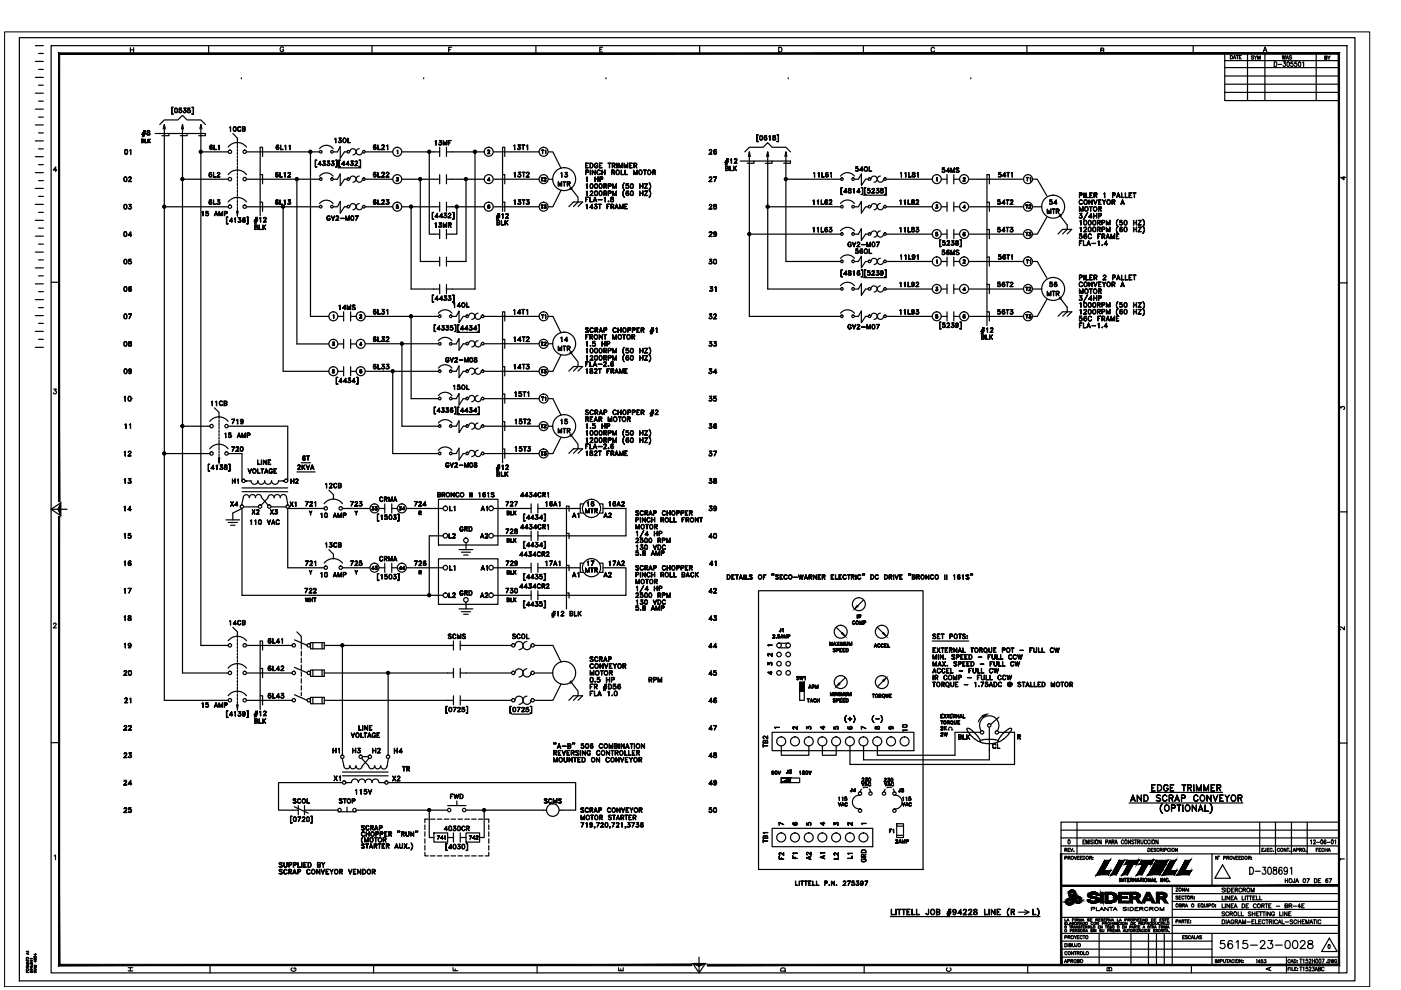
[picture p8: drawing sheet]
<svg xmlns="http://www.w3.org/2000/svg" width="297mm" height="210mm" viewBox="0 0 297 210" stroke-linecap="round" stroke-linejoin="round" font-family="sans-serif">
<g fill="none" stroke="#000" stroke-width=".25">
<path d="M4.1 8h283.2v200h-283.2zM7.5 19.8h1.7M7.5 16.4h1.7M7.5 13h1.7M7.5 9.7h1.7M8.2 18.1h1M8.2 14.7h1M8.2 11.3h1M10.8 9.7h274.8v196.6h-274.8zM27.6 10.1v1M27.6 10.6h.7M28.3 10.1v1"/>
<path d="M44.2 9.7v1.6M51.2 16.7h.1M60.1 10.2a.37 .37 0 0 0-.4-.3 .37 .37 0 0 0-.3 .4v.3a.36 .36 0 0 0 .4 .4 .36 .36 0 0 0 .3-.4h-.2M78.9 9.7v1.6M89.8 16.7h.1M95.1 10.5h.4M95.8 10h-.7v1M113.6 9.7v1.6M127.2 10.5h.4M127.8 10h-.6v1h.6M128.5 16.7h.1M148.3 9.7v1.6"/>
<path d="M165.1 10h.3a.54 .54 0 0 1 .4 .5 .54 .54 0 0 1-.4 .5h-.3zM167.1 16.7h.1M183 9.7v1.6M198.1 10.3a.37 .37 0 0 0-.4-.3 .37 .37 0 0 0-.3 .4v.3a.37 .37 0 0 0 .3 .3 .37 .37 0 0 0 .4-.2M205.8 16.7h.1M217.7 9.7v1.6M233.4 10.7l.5-.1 .1-.3-.6-.1v1l.6-.1v-.4h-.2M253 9.7v1.6M259.7 19.6h24.2M259.7 17.9h24.2M259.7 16.1h24.2M259.7 14.3h24.2"/>
<path d="M259.7 12.9h24.2M260.9 11.8a.37 .37 0 0 1 .4 .3 .37 .37 0 0 1-.4 .4zM261.5 12.5l.2-.7 .3 .7M261.6 12.3h.3M262.1 11.8h.5M262.3 11.8v.7M262.8 12.1h.2M263.2 11.8h-.4v.7h.4M264.5 11.3v10M265.8 11.9h-.5l.5 .4-.1 .2-.4-.1M265.9 11.8l.3 .4v.4M266.5 11.8l-.3 .4"/>
<path d="M266.7 12.6v-.8l.2 .8 .3-.8v.8M267.8 11l.4-1 .4 1M268 10.7h.5M268.2 11.3v10M270.2 13.1a.51 .51 0 0 1 .5 .5 .51 .51 0 0 1-.5 .5zM271 13.7h.7M271.9 11.8l.1 .8 .2-.8 .2 .8 .1-.8M272.1 13.1h.4l-.2 .4a.3 .3 0 0 1 .3 .4 .3 .3 0 0 1-.6 0M272.7 12.6l.2-.8 .3 .8M272.8 12.3h.3M273 13.2l.1-.1a.58 .58 0 0 1 0 1l-.3-.4zM273.9 11.9l-.5-.1-.1 .2 .5 .2 .1 .2-.2 .2-.4-.2"/>
<path d="M274.1 13.1h-.4v.4a.3 .3 0 0 1 .4 .1 .3 .3 0 0 1 0 .4 .3 .3 0 0 1-.5-.1M274.9 13.1h-.4v.4a.3 .3 0 0 1 .4 .1 .3 .3 0 0 1 0 .4 .3 .3 0 0 1-.5-.1M275.4 13.2l.1-.1a.58 .58 0 0 1 0 1l-.2-.4zM276.2 13.3l.2-.2v1M279.1 11.3v10M280.9 12.2h.4v-.3h-.4v.7l.4-.1-.1-.3M281.5 11.9l.3 .3v.4M282 11.9l-.2 .3M283.9 11.3h-24.2v10h24.2M7.5 39.9h1.7M7.5 36.6h1.7M7.5 33.2h1.7"/>
<path d="M7.5 29.9h1.7M7.5 26.5h1.7M7.5 23.1h1.7M8.2 38.3h1M8.2 34.9h1M8.2 31.6h1M8.2 28.2h1M8.2 24.8h1M8.2 21.4h1M12 36.1h-.7l.5-.7v1M26.4 37.6l.1-.1a.53 .53 0 0 1 .4 .5 .53 .53 0 0 1-.4 .5l-.2-.2-.1-.2zM26.4 38.4h.4"/>
<path d="M26.4 37.6h.4M26.5 37.6l-.2 .4 .2 .5M26.5 31.7a.47 .47 0 0 1 .6 .5 .47 .47 0 0 1-.6 .5l-.1-.4zM26.5 32.6h.4M26.5 31.8h.4M26.6 31.7l-.1 .4 .1 .6M26.8 37.6l.1 .4-.1 .5M26.9 31.7l.1 .4-.1 .6M27.3 38.5h.6h-.7l.6-.7a.29 .29 0 0 0-.2-.2 .29 .29 0 0 0-.3 .1 .3 .3 0 0 1 .3-.2 .3 .3 0 0 1 .3 .3l-.6 .7M27.7 31.7v1v-.9l-.2 .1zM30 29.5l.5 .1-.2 .3 .2 .2-.2 .2h-.3zM30.1 29.5l.3 .1v.2l-.3 .1h.3l-.1 .3h-.2z"/>
<path d="M30.1 28.4l.7 .1zM30.2 28.2h.7zM30.5 27.7l-.3 1.3zM30.7 29.5l.1 .7 .4 .1h-.5zM30.8 27.7l-.4 1.3zM31.2 28.5l.1 .1M31.2 27.7a.39 .39 0 0 0 .5 .5v.4h-.5a.41 .41 0 0 1 .5-.6v-.3zM31.2 27.8h.5M31.3 27.7l-.1 .2a.53 .53 0 0 1 .5 .7h-.3a.31 .31 0 0 1-.3-.3 .31 .31 0 0 1 .4-.2l.2-.2-.1-.2M31.4 29.5v.8zM31.4 29.9l.5-.4-.5 .5M31.5 29.8l.4 .5z"/>
<path d="M31.8 28.5l-.2 .1M32.9 28.3h10.7v.5h-1.5M33.9 26.4l.9-1h2.9l1-.9 1 .9h2.9l1 1M34.6 27.3l.2-.9 .3 .9M34.8 26.4v122.1h13.6M35.8 28.3v.5h-1.5M36.4 22.7h.3l-.3 .1v1.4h.3h-.3zM37.1 23a.45 .45 0 0 1 .5 .4 .45 .45 0 0 1-.5 .5l-.1-.4zM37.1 23.8h.4M37.1 23h.4M37.2 23l-.2 .4 .2 .5M37.5 23l.1 .4-.1 .5"/>
<path d="M38 23.7l.1 .2M38.4 23.3l.1 .2-.1 .4M38.5 27.3l.2-.9 .2 .9M38.5 23.5l-.2-.2-.3 .1v-.5h.5l-.4 .1-.1 .3a.33 .33 0 0 1 .5 .1 .33 .33 0 0 1-.1 .5 .33 .33 0 0 1-.5-.2l.4 .2 .2-.2M38.7 26.4v116.3h9.7M38.7 38h9.7M38.9 23.7l.1 .2M39.1 23.4l.4-.5h-.6l.5 .1-.3 .4 .4 .1M39.1 23.3l.2 .1a.32 .32 0 0 1 0 .5 .32 .32 0 0 1-.5-.2l.4 .2 .3-.2M39.2 23.4l.3 .2-.3 .3M39.7 28.3v.5h-1.5M39.8 23.7l.2 .2"/>
<path d="M40.2 23.3l.1 .2-.1 .4M40.3 23.5l-.2-.2-.3 .1v-.5h.5l-.4 .1-.1 .3a.35 .35 0 0 1 .6 .1 .35 .35 0 0 1-.2 .5 .35 .35 0 0 1-.4-.2l.3 .2 .2-.2M40.7 22.7h.3v1.5h-.3h.3v-1.4zM42.4 27.3l.2-.9 .2 .9M42.6 26.4v110.4h5.8M42.6 32.2h5.8M44.4 37.3l.2 .2 .3-.2M44.4 37.2l.2-.2 .3 .2M44.5 36.6h.3M44.5 36.6l-.1 .6 .2 .3M44.5 31.5l.2 .2 .3-.2M44.6 37l-.2 .2"/>
<path d="M44.6 30.8h.4M44.7 30.8l-.2 .6 .2 .3M44.7 37l.2 .2-.2 .3M44.7 31.1l-.2 .3 .2-.3 .3 .3M44.8 36.6a.48 .48 0 0 0-.6 .4 .48 .48 0 0 0 .4 .5 .3 .3 0 0 0 .3-.4 .3 .3 0 0 0-.5 0M44.8 31.1l.2 .3-.2 .3M44.9 30.8l.1 .1v-.1a.43 .43 0 0 0-.6 .4 .43 .43 0 0 0 .5 .5l.1-.4-.2-.2-.3 .2M45.3 36.6v.9h.5h-.5zM45.4 30.8v.9h.5h-.5zM46.1 37.5h.6h-.7l.6-.6-.2-.3-.3 .1a.29 .29 0 0 1 .3-.1 .29 .29 0 0 1 .2 .3l-.5 .6M46.3 30.9l.2-.1v.9l-.1-.9zM48.7 27l.2-.1v.9v-.8z"/>
<path d="M49.4 28.3l.9 1v1.3M49.5 27l.2-.1a.52 .52 0 0 1 .4 .5 .52 .52 0 0 1-.4 .4l-.2-.1zM49.6 27l.1-.1a.48 .48 0 0 1 .3 .5 .48 .48 0 0 1-.3 .4h-.1M49.7 26.9l-.2 .4 .2 .5M50.3 30.8v.6M50.3 31.6v.5M50.3 32.3v.5M50.3 33v.5M50.3 33.8v.5M50.3 34.5v.5M50.3 35.2v.5M50.3 36v.4"/>
<path d="M50.3 36.7v.5M50.3 37.4v.5M50.3 38.1v.5M50.3 38.8v.6M50.3 39.6v.5M50.5 26.9h.3l.3 .2a.34 .34 0 0 0-.4-.2 .34 .34 0 0 0-.3 .3v.3a.33 .33 0 0 0 .3 .3 .33 .33 0 0 0 .4-.2 .38 .38 0 0 1-.6 .2 .38 .38 0 0 1-.1-.6zM51.4 26.9l.5 .1 .1 .2-.2 .2 .2 .1-.1 .3h-.5zM51.4 26.9l.5 .1v.3h-.5l.5 .1v.4h-.5M52.3 31.2a2.43 2.43 0 0 0-3.9 0M52.3 37a2.43 2.43 0 0 0-3.9 0M52.3 38h15.5M52.3 32.2h15.5"/>
<path d="M55.2 37h.5v2M55.7 33.2v-2h-.5v14.5M58.5 37.3l.2 .2 .3-.2M58.5 37.2l.2-.2 .3 .2M58.6 31.5l.2 .2 .3-.2M58.6 37l-.1 .2M58.7 30.8h.4M58.7 30.8l-.1 .6 .2 .3M58.8 31.1l-.2 .3 .2-.3 .3 .3M58.8 37l.2 .2-.2 .3M58.9 36.6a.48 .48 0 0 0-.6 .3 .48 .48 0 0 0 .4 .6 .3 .3 0 0 0 .3-.4 .3 .3 0 0 0-.5 0M58.9 31.1l.2 .3-.2 .3"/>
<path d="M58.9 36.6l-.4 .1v.5l.1 .3M59 30.8l.1 .1-.2-.1a.45 .45 0 0 0-.4 .5 .45 .45 0 0 0 .5 .4 .29 .29 0 0 0 0-.5 .29 .29 0 0 0-.4 .1M59.4 36.6v.9h.5h-.5zM59.5 30.8v.9h.5h-.5zM60.2 36.7l.3-.1v.9l-.1-.9zM60.4 30.9l.2-.1v.9l-.1-.9zM61 37.5h.6h-.6l.6-.6-.2-.3-.4 .1 .4-.1 .2 .3-.6 .6M61.3 30.9l.2-.1v.9v-.9zM62.9 38v34.9h6.8M65.8 32.2v34.9h3.9M66.8 33.9h.4l-.3 .1v1.4h.3h-.4zM67.5 34.8l.7 .1h-.8l.5-.8v1v-.8l-.4 .6"/>
<path d="M68.4 35l.2 .1M68.6 34.6l.4 .1M68.7 34.5a.32 .32 0 0 1 .3 .3 .32 .32 0 0 1-.3 .3 .32 .32 0 0 1-.3-.2M68.8 34.6l.2 .2-.2 .3M68.9 34.2l-.4-.1h.5l-.3 .5M68.9 34.1l-.3 .5M69 34.9l-.3 .2-.3-.2M69.3 35l.2 .1M69.6 34.5a.32 .32 0 0 1 .3 .3 .32 .32 0 0 1-.2 .3 .32 .32 0 0 1-.4-.2M69.7 34.6l.2 .2-.2 .3M69.9 34.2l-.5-.1h.5l-.3 .5M69.9 34.1l-.4 .5 .4 .1"/>
<path d="M69.9 34.9l-.2 .2-.4-.2M70.3 35l.1 .1M70.5 34.5a.32 .32 0 0 1 .4 .2 .32 .32 0 0 1-.3 .4 .32 .32 0 0 1-.4-.2h.1M70.6 37.4a1.8 1.8 0 0 0-2.8 0M70.6 31.5a1.8 1.8 0 0 0-2.8 0M70.7 34.6l.1 .2-.1 .3M70.7 38h.8l.6-1.1v2.5l.9-1.4h.6M70.7 32.2h.8l.6-1.1v2.5l.9-1.4h.6M70.8 34.2l-.5-.1h.5l-.3 .5M70.8 34.1l-.4 .5 .4 .1M70.8 34.9l-.2 .2-.3-.2M71 29.5l.2-.2v1v-.9z"/>
<path d="M71.2 33.9h.3v1.5h-.3h.2v-1.4zM71.7 35.6h4.8M71.8 30.1l.1 .1M71.8 33.9h.4l-.3 .1v1.4h.3h-.4zM72.2 29.7l.1 .3-.1 .2M72.3 29.3h-.5h.5l-.3 .4h.3a.33 .33 0 0 1 0 .5 .33 .33 0 0 1-.5-.1M72.3 29.3l-.3 .4 .3 .2M72.3 30l-.2 .2-.3-.1M72.5 34.8l.6 .1h-.7l.5-.8v1v-.8l-.4 .6M73.4 34.8l.6 .1h-.6l.5-.8v1l-.1-.8-.4 .6M73.7 29.3l.1 .9 .5 .1h-.6zM74.2 38a.66 .66 0 0 1 .6-.7 .66 .66 0 0 1 .7 .7 .66 .66 0 0 1-.7 .6"/>
<path d="M74.2 32.2a.66 .66 0 0 1 .6-.7 .66 .66 0 0 1 .7 .7 .66 .66 0 0 1-.7 .6M74.3 35l.2 .1M74.5 34.6l.4 .1M74.5 34.5l.3 .1a.32 .32 0 0 1 0 .5 .32 .32 0 0 1-.5-.2M74.7 34.6l.2 .2-.2 .3M74.8 34.2l-.4-.1h.5l-.4 .5M74.8 34.1l-.3 .5M74.9 34.9l-.3 .2-.3-.2M75.3 35.1h.6h-.7l.6-.7-.2-.2-.3 .1a.29 .29 0 0 1 .3-.2 .29 .29 0 0 1 .2 .3l-.5 .7M76.1 33.9h.4v1.5h-.4h.3v-1.4zM76.2 37.3a.66 .66 0 0 0-.7 .7 .66 .66 0 0 0 .7 .6 .66 .66 0 0 0 .6-.6M76.2 31.5a.66 .66 0 0 0-.7 .7 .66 .66 0 0 0 .7 .6 .66 .66 0 0 0 .6-.6"/>
<path d="M77.5 38h5.8M77.5 32.2h5.8M79.2 37.3l.3 .2 .2-.2M79.2 37.2l.3-.3 .2 .3M79.2 31.5l.3 .2 .2-.2M79.2 31.3l.3-.2 .2 .2M79.3 36.6h.4M79.3 30.8h.4M79.3 36.6l-.1 .6 .2 .3M79.3 30.8l-.1 .6 .2 .3M79.4 36.9l-.2 .3M79.4 31.1l-.2 .3"/>
<path d="M79.5 36.9l.2 .3-.2 .3M79.5 31.1l.2 .3-.2 .3M79.6 36.6l.1 .1v-.1a.5 .5 0 0 0-.6 .3 .5 .5 0 0 0 .4 .6 .3 .3 0 0 0 .2-.4 .3 .3 0 0 0-.5 0M79.6 30.8h.1l-.2-.1a.47 .47 0 0 0-.4 .5 .47 .47 0 0 0 .5 .5 .31 .31 0 0 0 .1-.5 .31 .31 0 0 0-.5 0M80.1 36.5v1h.6h-.6zM80.1 30.7v1h.6h-.6zM80.9 37.5h.6h-.6l.5-.7-.1-.2h-.3l-.1 .2 .1-.2 .3-.1 .2 .3-.6 .7M80.9 31.7h.6h-.6l.5-.7-.1-.2-.4 .1 .4-.2 .2 .3-.6 .7M81.9 37.5h.6h-.7l.6-.7a.28 .28 0 0 0-.2-.2 .28 .28 0 0 0-.3 .2 .3 .3 0 0 1 .3-.3 .3 .3 0 0 1 .3 .3l-.6 .7M82 30.9l.2-.2v1v-.9zM84.1 37.7h.4l-.3 .3 .2-.3zM84.2 32l.1-.2v.8v-.7z"/>
<path d="M84.2 37.9a.25 .25 0 0 1 .3 .4 .25 .25 0 0 1-.5 0M84.2 38l.3 .1M84.3 38l.2 .1-.2 .2M84.5 38.2l-.2 .1h-.3h.2M85.2 38h8M85.2 32.2h8M89.1 38v17.4h4.1M91 32.2v17.4h2.2M92.2 30l.3-.2v1l-.1-.9zM93 30.6l.2 .1M93.2 31.2v2M93.2 37v2"/>
<path d="M93.3 30.1a.34 .34 0 0 1 .4 .3 .34 .34 0 0 1-.3 .4 .34 .34 0 0 1-.4-.2l.4 .1 .2-.2M93.4 30.2l.2 .2-.2 .3M93.6 29.8h-.5h.5l-.3 .4M93.6 29.8l-.3 .4 .3 .2M94 29.8l.4 .8 .3-.8v1v-.8l-.3 .8-.4-.8v.8zM94.7 38h8M94.7 32.2h8M94.7 31.2v2M94.7 37v2M95.1 29.8h.5h-.5v1zM95.1 30.3h.3h-.3M98.8 38v17.4h-4.1"/>
<path d="M100.7 32.2v29.1h-6M103.4 38.2h.5h-.5l.4-.5v.7l-.1-.7-.3 .5M103.4 32h.1M103.4 32.5l.5 .1h-.5l.4-.6-.1-.1-.3 .1 .3-.2 .1 .2-.4 .6M104.6 38h9.7M104.6 32.2h9.7M106.6 37h.4v2M107 33.2v-2h-.4v13.6M108.9 30.9l.2-.2v1v-.9zM109 36.7l.2-.2v1v-.9zM109.8 31.6l.1 .1M109.8 37.4l.2 .1"/>
<path d="M110 31.1l.3-.4h-.5l.5 .1-.4 .3 .4 .2M110 31.1h.1a.32 .32 0 0 1 .2 .5 .32 .32 0 0 1-.6-.1l.4 .2 .2-.2M110.1 36.9a.34 .34 0 0 1 .3 .3 .34 .34 0 0 1-.2 .4 .34 .34 0 0 1-.4-.3l.4 .2 .2-.2M110.2 31.1l.1 .3-.1 .3M110.2 36.9l.2 .3-.2 .3M110.4 36.6l-.5-.1h.5l-.3 .4M110.4 36.5l-.4 .4 .3 .1 .1 .2M110.6 30.7l.7 .1zM110.7 36.5l.6 .1zM110.9 30.8l.1 .9zM111 36.6v.9v-.9M111.6 37.5h.6h-.7l.6-.7a.28 .28 0 0 0-.2-.2 .28 .28 0 0 0-.3 .2 .3 .3 0 0 1 .3-.3 .3 .3 0 0 1 .3 .3l-.6 .7"/>
<path d="M111.6 30.9l.3-.2v1l-.1-.9zM114.7 37.7h.4zM114.8 31.8l.5 .1zM114.9 37.7v.7v-.7M114.9 38.4h.1M115 31.9v.7l.1-.7M115.4 38.3l.4 .1h-.5l.4-.5v-.2l-.3 .1v-.1h.3v.3l-.3 .4M115.5 32l.2-.2v.8v-.7zM116.2 32.2h1l1.8 3.5M116.2 38h1M118.4 38.5l.3 .8 .4-.8v1l-.1-.8-.3 .8-.3-.8v.8zM118.9 36.7l.2-.1v.9v-.9z"/>
<path d="M119.4 38.5l.6 .1zM119.6 38.6v.9l.1-.9M119.8 37.4l.1 .1M119.9 37l.4 .2M120 36.9a.34 .34 0 0 1 .3 .3 .34 .34 0 0 1-.2 .4 .34 .34 0 0 1-.4-.2l.4 .1 .2-.2M120.1 37l.2 .2-.2 .3M120.3 36.6h-.5h.5l-.3 .4M120.3 36.6l-.4 .4M120.3 39l.5-.1v-.3h-.5v.9v-1l.5 .1v.4h-.5M120.5 39l.4 .5-.3-.5M121.1 39.9l1.5 2v.9l-1 1M124.2 34.6h.6l-.6 .1v.8l.6 .1h-.6z"/>
<path d="M124.2 36.5h.5v-.4h-.5v.9v-.9h.6l-.1 .4-.5 .1M124.2 35.1h.3h-.3M124.3 39.1l.2-.2v1v-.8zM124.4 37.6l.1-.1v1zM125.1 34.6h.3a.54 .54 0 0 1 .4 .5 .54 .54 0 0 1-.4 .5h-.3zM125.1 36.1l.1 .9zM125.1 34.7h.3a.5 .5 0 0 1 .3 .4 .5 .5 0 0 1-.3 .4h-.3zM125.2 39l.2-.1a.49 .49 0 0 1 .4 .6 .49 .49 0 0 1-.6 .4l-.1-.4zM125.2 39.9h.4M125.2 39.1h.4M125.3 39l-.2 .4 .2 .5M125.6 36.1l.6 .8v-.8v.9l-.6-.8v.8z"/>
<path d="M125.6 39l.1 .4-.1 .5M126.1 39.1l.2-.2a.53 .53 0 0 1 .4 .5 .53 .53 0 0 1-.4 .5l-.2-.1zM126.2 37.5v1zM126.2 34.7l.3-.1 .2 .2-.2-.1a.43 .43 0 0 0-.4 .4 .43 .43 0 0 0 .5 .4l.1-.3h-.2h.2v.1a.37 .37 0 0 1-.4 .3 .37 .37 0 0 1-.3-.4zM126.2 39.9h.4M126.2 39.1h.4M126.2 38h.5M126.2 39l-.1 .4 .1 .5M126.5 39l.2 .4-.2 .5M126.7 36.2l.3-.1 .3 .2a.39 .39 0 0 0-.5-.2 .39 .39 0 0 0-.2 .5 .37 .37 0 0 0 .3 .4 .37 .37 0 0 0 .4-.2 .44 .44 0 0 1-.7 .1 .44 .44 0 0 1 0-.6zM126.7 37.5l.1 1zM127.1 39a.46 .46 0 0 1 .6 .5 .46 .46 0 0 1-.6 .4l-.1-.4z"/>
<path d="M127.1 39.9h.4M127.1 39.1h.4M127.1 34.7l.6-.1h-.6v1M127.1 35.1h.3h-.3M127.1 35.5l.6 .1zM127.2 39l-.2 .4 .2 .5M127.3 38l.4-.1v-.3l-.4-.1-.1 1v-1l.6 .1-.1 .4h-.4M127.5 39l.1 .4-.1 .5M127.6 36.1l.1 .9zM127.7 36.5h.5M127.7 36.6h.5M128.1 39.4h.4v-.3l-.4-.1-.1 .9v-1l.6 .2-.1 .3-.4 .1"/>
<path d="M128.2 36.1l.1 .9zM128.3 39.5l.3 .4-.2-.4M128.9 34.6l.6 .1zM129 39.4h.5v-.3l-.5-.1-.1 .9v-1l.6 .2v.3l-.5 .1M129.2 34.7v.9zM129.7 36.5h.5v-.4h-.5v.9v-.9h.6l-.1 .4-.5 .1M129.9 35.1l.4-.1v-.3h-.4l-.1 .9v-1l.6 .1-.1 .4h-.4M129.9 38.9l.4 .9 .4-.9v1l-.1-.7-.3 .7-.3-.7-.1 .7zM130 36.6l.3 .4-.3-.4M130.1 35.1l.3 .5-.3-.5M130.8 34.6v1zM131.2 34.6l.4 .9 .4-.9v1l-.1-.8-.3 .8-.4-.8v.8z"/>
<path d="M131.7 36.1v.9h.5h-.5zM132.2 38.8h.2a1.12 1.12 0 0 0 0 1.5 1.03 1.03 0 0 1-.2-1.5zM132.3 34.6l.4 .9 .4-.9v1v-.8l-.4 .8-.3-.8-.1 .8zM132.5 36.1v.9h.6h-.6zM132.7 39.8l.2 .1M133.1 39.3l.2 .3-.2 .3M133.3 39.5l-.2-.2-.4 .1 .1-.5h.5l-.5 .1v.3a.37 .37 0 0 1 .5 .1 .37 .37 0 0 1-.1 .5 .37 .37 0 0 1-.5-.1l.4 .1 .2-.2M133.5 34.6h.6l-.5 .1v.8l.5 .1h-.6zM133.6 35.1h.2h-.2M133.8 39l.1-.1a.49 .49 0 0 1 .4 .6 .49 .49 0 0 1-.5 .4l-.2-.4zM133.8 39.9h.4M133.8 39.1h.4"/>
<path d="M133.8 39l-.1 .4 .1 .5M134.1 39l.1 .4-.1 .5M134.3 36.1l.4 .8 .4-.8v.9l-.1-.7-.3 .7-.3-.7-.1 .7zM134.5 35.1l.4-.1v-.3h-.4l-.1 .9v-1h.4l.2 .2-.1 .3h-.4M134.7 35.1l.3 .5-.3-.5M135.6 38.9l.1 1zM135.7 39.4h.6M135.7 39.5h.6M136.3 38.9v1zM136.4 36.1h.6zM136.7 36.1v.9v-.9M137.3 39l-.6-.1h.6l-.6 1"/>
<path d="M137.3 38.9l-.6 1h.6h-.6M137.6 38.8a.95 .95 0 0 1 0 1.5 1.02 1.02 0 0 0 0-1.5zM138.4 36.5h.5v-.4h-.5v.9v-.9h.5v.4l-.5 .1M138.6 36.6l.4 .4zM150.4 38.5h.6h-.7l.6-.7-.2-.2-.3 .1 .3-.2 .2 .3-.5 .7M150.4 32.7h.6h-.7l.6-.7-.2-.3-.2 .1-.1 .1v-.1l.3-.1 .2 .3-.5 .7M151.3 32.5l.3 .2 .3-.2M151.3 32.3l.3-.2 .3 .2M151.5 31.8h.3M151.5 31.7l-.1 .2a.54 .54 0 0 0 .2 .8M151.6 32.1l-.3 .3M151.7 32.1l.2 .3-.2 .3"/>
<path d="M151.8 31.7a.47 .47 0 0 0-.5 .5 .47 .47 0 0 0 .5 .5 .32 .32 0 0 0 0-.5 .32 .32 0 0 0-.5 0M151.9 37.5l-.5 1 .5-1h-.6l.6 .1M153.7 34.4h.7zM153.8 34.1l.7 .1zM153.9 35.7l.4-.1v-.3l-.4-.1v.9h.4v-.3l-.4-.1M154.1 33.6l-.3 1.4zM154.2 35.7l.2 .1v.3l-.6 .1v-1h.5l.1 .3-.2 .2M154.3 33.6l-.2 1.4zM154.7 35.2l.1 .9 .5 .1h-.6zM154.9 33.9l.2-.3v1l-.1-.9zM155.5 35.2l.1 1zM155.6 35.8l.6-.6-.6 .6"/>
<path d="M155.7 34.6h.6h-.6l.5-.7v-.2h-.3l-.2 .2v-.2h.5v.3l-.5 .6M155.7 35.6l.5 .6zM156.9 34.1h10.7v.5h-1.4M157.9 32.2l1-1h2.9l1-.9 .9 .9h2.9l1 1M158.7 33.2l.2-1 .2 1M158.9 32.2v34.9h19.4M159.9 34.1v.5h-1.5M160.4 28.6h.4h-.3v1.4h.3h-.4zM161.2 28.8a.48 .48 0 0 1 .5 .3 .48 .48 0 0 1-.3 .6l-.3-.2zM161.2 29.6h.3M161.2 28.8h.3M161.2 28.8l-.1 .4 .1 .5"/>
<path d="M161.5 28.8l.1 .4-.1 .5M162.1 29.5l.2 .2 .3-.2M162.1 29.3l.2-.1 .3 .1M162.1 28.8h.4M162.2 28.8l-.1 .6 .2 .3M162.3 29.2l-.2 .2M162.4 29.2l.2 .2-.2 .3M162.5 28.8a.48 .48 0 0 0-.5 .3 .48 .48 0 0 0 .3 .6 .3 .3 0 0 0 .3-.4 .3 .3 0 0 0-.5-.1M162.5 33.2l.3-1 .2 1M162.8 32.2v29.1h15.5M163 28.9l.3-.2v1l-.1-.9zM163.7 34.1v.5h-1.4"/>
<path d="M163.9 29.6l.1 .1M163.9 28.8a.39 .39 0 0 0 .5 .5v.3h-.5a.41 .41 0 0 1 .5-.5v-.3zM163.9 28.8h.5M164 28.8v.3a.38 .38 0 0 1 .4 .1 .38 .38 0 0 1 0 .5h-.4a.31 .31 0 0 1-.2-.4 .31 .31 0 0 1 .4-.2l.2-.1-.1-.2M164.4 29.6l-.1 .1M164.7 28.6h.4v1.4h-.4h.3v-1.4zM166.4 33.2l.2-1 .2 1M166.6 38h11.7M166.6 32.2v23.2h11.7M172.5 36.7l.2-.1v.9v-.9zM173.4 36.7l.3-.1v.9l-.1-.9zM174.2 36.6l.1 .9h.5h-.6z"/>
<path d="M175.1 37.3l.2 .2 .3-.2M175.1 37.2l.2-.2 .3 .2M175.2 36.6h.4M175.2 36.6l-.1 .6 .2 .3M175.3 37l-.2 .2M175.4 37l.2 .2-.2 .3M175.5 36.6h.1a.48 .48 0 0 0-.6 .3 .48 .48 0 0 0 .3 .6 .3 .3 0 0 0 .3-.4 .3 .3 0 0 0-.5 0M176.1 36.7l.2-.1v.9l-.1-.9zM178.3 39.8h.3h-.2v1.4l.2 .1h-.3zM179.9 40v.3l.5 .2v.3h-.5l.1-.3 .4-.2v-.3zM180 40v.3l.5 .3-.2 .3h-.4l-.1-.3 .5-.3v-.3M181.2 37.3a1.84 1.84 0 0 0-3 0"/>
<path d="M181.2 38h.8l.6-1.1v2.5l.9-1.4h.6M181.4 36.2l.2 .1M181.8 35.7l.2 .2-.2 .4M182 35.9l-.3-.2-.3 .1 .1-.5h.4l-.4 .1v.3a.35 .35 0 0 1 .5 .1 .35 .35 0 0 1-.2 .5 .35 .35 0 0 1-.4-.2l.3 .2 .3-.2M182.3 36l.7 .1h-.7l.5-.8v1v-.8l-.5 .6M182.6 39.8h.3v1.5h-.3l.3-.1v-1.4zM183.3 39.8h.3h-.3v1.4l.3 .1h-.3zM184.3 35.3v1h.5h-.5zM184.7 38a.66 .66 0 0 1 .6-.7 .66 .66 0 0 1 .7 .7 .66 .66 0 0 1-.7 .6M185.8 39.9h.6l-.4 .5 .3-.4zM186.7 37.3a.66 .66 0 0 0-.7 .7 .66 .66 0 0 0 .7 .6 .66 .66 0 0 0 .6-.6M186.7 40a.44 .44 0 0 0 .5 .5v.3h-.5a.45 .45 0 0 1 .5-.5v-.3z"/>
<path d="M186.8 40l-.1 .2a.48 .48 0 0 1 .5 .7h-.3a.31 .31 0 0 1-.2-.4 .31 .31 0 0 1 .4-.2l.1-.3M187.6 39.8h.3v1.5h-.3l.3-.1v-1.4zM188 38h9.7M190.9 36.7l.2-.1v.9v-.9zM191.8 36.7l.3-.1v.9l-.1-.9zM192.7 36.6v.9h.5h-.5zM193.4 37.4l.2 .1M193.5 36.6a.39 .39 0 0 0 .4 .5v.4h-.4a.4 .4 0 0 1 .4-.6v-.3zM193.5 36.6h.4M193.5 36.6l.1 .3a.33 .33 0 0 1 .5 .4 .33 .33 0 0 1-.6 .2l-.1-.3 .5-.3v-.3M194 37.4l-.2 .1M194.4 36.7l.3-.1v.9l-.1-.9z"/>
<path d="M198.6 37.7h.1v.7zM199.6 38h1.2M199.8 36.4l.1 .1M200.2 36l.1 .2-.1 .3M200.3 36.1l-.2-.1h-.3v-.4h.5h-.4l-.1 .4a.34 .34 0 0 1 .5 0 .34 .34 0 0 1-.1 .5 .34 .34 0 0 1-.5-.1h.1M200.3 36.4l-.2 .1-.3-.1M200.7 36.3l.6 .1h-.6l.5-.8v1l-.1-.9-.4 .7M200.8 37v2M201.6 35.6l.4 .8 .4-.8v1l-.1-.8-.3 .8-.3-.8-.1 .8zM202.2 38h1.3M202.2 37v2M202.7 35.7l.2-.1 .4 .1a.3 .3 0 0 0-.3-.1 .3 .3 0 0 0-.2 .3l.4 .2 .1 .3-.2 .2-.4-.2a.31 .31 0 0 0 .4 .1 .31 .31 0 0 0 .1-.3l-.4-.2z"/>
<path d="M204.2 38.3l.5 .1h-.5l.4-.5v-.2l-.4 .1 .1-.1h.3v.2l-.4 .5M205.4 38h11.6M209.8 39v-2h-.5v32M211.7 37.4l.1 .1M212 36.9l.3 .3-.3 .3M212.3 37.1l-.3-.2-.3 .1 .1-.4h.4h-.4v.3a.34 .34 0 0 1 .4 .1 .34 .34 0 0 1-.1 .5 .34 .34 0 0 1-.4-.1l.3 .1 .3-.2M213.1 36.6l-.1 .9v-.8l-.4 .6h.7h-.7zM213.4 36.6h.6zM213.7 36.6v.9l.1-.9M214.4 36.7l.2-.1v.9v-.9zM217.6 37.6l.5 .1zM217.8 37.7v.7v-.7"/>
<path d="M218.4 37.7l.1-.1v.8zM218.9 38h1l2.1 3.5M284.9 37.4v.7l-.6-.5h1M7.5 56.8h1.7M7.5 53.5h1.7M7.5 50.1h1.7M7.5 46.7h1.7M7.5 43.3h1.7M8.2 41.6h1M8.2 51.8h1M8.2 58.5h1M8.2 55.1h1"/>
<path d="M8.2 48.4h1M8.2 45h1M10.8 59.8h1.7M26.4 49.2a.47 .47 0 0 1 .5 .4 .47 .47 0 0 1-.5 .5l-.2-.4zM26.4 49.2h.4M26.4 55h.1a.47 .47 0 0 1 .4 .5 .47 .47 0 0 1-.5 .4l-.2-.4zM26.4 55.9h.4M26.4 55.1h.4M26.4 49.2a.48 .48 0 0 0-.2 .6 .48 .48 0 0 0 .6 .3M26.4 43.4l.1-.1a.53 .53 0 0 1 .4 .5 .53 .53 0 0 1-.4 .6l-.3-.5zM26.4 44.2h.4M26.4 43.4h.4"/>
<path d="M26.5 55l-.2 .4 .2 .5M26.5 43.4l-.2 .4 .2 .5M26.7 49.2l.1 .4-.1 .5M26.8 55l.1 .4-.1 .5M26.8 43.4l.1 .4-.1 .5M27.3 55.8l.1 .1M27.3 44.2l.1 .1M27.5 43.8l.4-.5h-.6l.5 .1-.3 .4 .4 .2M27.5 43.7a.34 .34 0 0 1 .4 .5 .34 .34 0 0 1-.6 0l.3 .1 .3-.2M27.6 55.4l.3 .2-.3 .3M27.6 43.8l.3 .2-.3 .3M27.7 49.1v1.1v-.9l-.5 .6h.7h-.7z"/>
<path d="M27.9 55.5l-.3-.1h-.3v-.4h.5h-.5v.4a.36 .36 0 0 1 .5 0 .36 .36 0 0 1-.1 .5 .36 .36 0 0 1-.5-.1l.4 .1 .3-.2M34.8 43.8h13.6M42.8 45l.3-.2v.9l-.1-.8zM43.6 45.6l.2 .1M44 45.2l.2 .2-.2 .3M44.2 45.4l-.2-.2h-.4l.1-.4h.5l-.5 .1v.3a.34 .34 0 0 1 .5 0 .34 .34 0 0 1-.1 .5 .34 .34 0 0 1-.5-.1l.4 .1 .2-.2M44.4 43.1l.2 .2 .3-.2M44.4 43l.2-.2 .3 .2M44.5 42.5h.3M44.5 42.4l-.1 .6 .2 .3M44.6 42.8l-.2 .2M44.7 42.8l.2 .2-.2 .3"/>
<path d="M44.8 42.4l.1 .1-.1-.1a.48 .48 0 0 0-.5 .4 .48 .48 0 0 0 .3 .5 .3 .3 0 0 0 .3-.4 .3 .3 0 0 0-.5 0M45.3 42.4v.9h.5h-.5zM45.6 45.5h.5M45.8 44.8l.4 .9-.4-.8-.4 .8zM46.1 43.2l.1 .1M46.3 42.7a.34 .34 0 0 1 .3 .3 .34 .34 0 0 1-.2 .4 .34 .34 0 0 1-.4-.2l.4 .1 .2-.2M46.4 42.8l.2 .2-.2 .3M46.4 44.8l.4 .8 .4-.8v.9v-.7l-.4 .7-.3-.7-.1 .7zM46.6 42.4h-.5h.5l-.3 .4M46.6 42.4l-.4 .4 .4 .2M47.6 45.2h.5v-.3h-.5v.8v-.9l.5 .1v.3l-.5 .1M48 46h.3h-.2v1.4l.2 .1h-.3z"/>
<path d="M49.1 46.2v.9v-.8l-.4 .6h.6h-.7zM49.9 46.2v.9v-.8l-.2 .1zM50.3 44.8h.1M50.3 40.3v.5M50.3 41v.5M50.3 41.8v.4M50.3 42.5v.5M50.3 43.2v.5M50.3 44v.4M50.3 44.7v.5M50.3 45.4v.3M50.5 47l.2 .1"/>
<path d="M50.8 46.6a.32 .32 0 0 1 .3 .2 .32 .32 0 0 1-.3 .4 .32 .32 0 0 1-.3-.2l.3 .1 .3-.2M50.9 46.6l.2 .2-.2 .3M51 46.2h-.5h.6l-.3 .4M51 46.2l-.3 .4 .4 .2M51.5 46.9l.2 .2 .3-.2M51.5 46.8l.2-.2 .3 .2M51.6 46.3h.3M51.6 46.2l-.1 .6 .2 .3M51.7 46.6l-.2 .2M51.8 46.6l.2 .2-.2 .3M51.9 46.2l.1 .1-.1-.1a.48 .48 0 0 0-.5 .4 .48 .48 0 0 0 .3 .5 .3 .3 0 0 0 .3-.4 .3 .3 0 0 0-.5 0M52.3 42.8a2.43 2.43 0 0 0-3.9 0"/>
<path d="M52.3 43.8h15.5M52.3 46h.3v1.5h-.3l.3-.1v-1.4zM53.9 46.8l.7 .1zM54 46.6h.7zM54 47.7l.6 .1v.2l-.2 .2h.2l-.1 .4-.5 .1zM54.1 47.7l.4 .1v.3l-.4 .1h.4v.4h-.4zM54.3 46.1l-.4 1.3zM54.5 46.1l-.3 1.3zM54.9 47.7l.1 .9 .5 .1h-.6zM55 46.3l.3-.2v1l-.1-.9zM55.2 42.9h.5v1.9M55.7 47.7l.1 1z"/>
<path d="M55.8 48.2l.5-.5-.5 .6M55.9 48.1l.4 .6-.4-.6M55.9 47l.6 .1h-.7l.6-.7-.2-.3-.3 .2a.29 .29 0 0 1 .3-.2 .29 .29 0 0 1 .2 .3l-.5 .7M58.5 43.1l.2 .2 .3-.2M58.5 43l.2-.2 .3 .2M58.5 42.5h.4M58.6 42.4l-.1 .6 .1 .3M58.6 42.8l-.1 .2M58.8 42.8l.2 .2-.2 .3M58.9 42.4l.1 .1-.1-.1a.48 .48 0 0 0-.5 .4 .48 .48 0 0 0 .3 .5 .3 .3 0 0 0 .3-.4 .3 .3 0 0 0-.5 0M59.4 42.4v.9h.5h-.5zM60 43.8v34.9h9.7"/>
<path d="M60.2 42.6l.3-.2v.9l-.1-.8zM61 43.2l.2 .1M61.3 42.7a.31 .31 0 0 1 .3 .4 .31 .31 0 0 1-.4 .2l-.2-.1 .3 .1 .3-.2M61.4 42.8l.2 .2-.2 .3M61.6 42.4h-.5h.5l-.3 .4M61.6 42.4l-.4 .4h.3l.1 .2M69.5 45.8l.3-.1 .2 .3a.34 .34 0 0 0-.4-.2 .34 .34 0 0 0-.3 .3v.3a.3 .3 0 0 0 .3 .3 .3 .3 0 0 0 .3-.3l-.1-.1h.2a.34 .34 0 0 1-.3 .4 .34 .34 0 0 1-.4-.3zM70.2 45.7l.4 .9 .4-.9-.4 1zM70.6 43.2a1.8 1.8 0 0 0-2.8 0M70.7 43.8h.8l.6-1.1v2.5l.9-1.4h.6M71.3 45.9l.3-.2 .2 .3-.6 .7h.6h-.6l.6-.7-.2-.2-.4 .2zM72.2 46.3h.7z"/>
<path d="M73.3 45.7l.4 .9 .3-.9v1v-.7l-.3 .7-.3-.7-.1 .7zM74.2 43.8a.66 .66 0 0 1 .6-.6 .66 .66 0 0 1 .7 .6 .66 .66 0 0 1-.7 .7M74.5 45.8a.46 .46 0 0 1 .6 .3 .46 .46 0 0 1-.3 .6l-.4-.1zM74.5 46.6h.4M74.8 45.8l.2 .4-.2 .5M74.9 45.9a.44 .44 0 0 0-.6 .2 .44 .44 0 0 0 .2 .6M75.9 45.7l-.5 1 .5-1h-.6l.6 .1M76.2 43.2a.66 .66 0 0 0-.7 .6 .66 .66 0 0 0 .7 .7 .66 .66 0 0 0 .6-.7M77.5 43.8h5.8M79.2 43.1l.3 .2 .2-.2M79.2 43l.3-.2 .2 .2M79.3 42.4h.4"/>
<path d="M79.3 42.4l-.1 .6 .2 .3M79.4 42.8l-.2 .2M79.5 42.8l.2 .2-.2 .3M79.6 42.4h.1a.48 .48 0 0 0-.6 .4 .48 .48 0 0 0 .4 .5 .3 .3 0 0 0 .2-.4 .3 .3 0 0 0-.5 0M80.1 42.4v.9h.6h-.6zM80.9 43.3h.6h-.6l.5-.7-.1-.2-.4 .1 .4-.1 .2 .1-.1 .2-.5 .6M81.9 43.2l.1 .1M82.1 42.8l.4 .2M82.1 42.7a.34 .34 0 0 1 .4 .3 .34 .34 0 0 1-.3 .4 .34 .34 0 0 1-.4-.2l.4 .1 .3-.2M82.3 42.8l.2 .2-.2 .3M82.4 42.4h-.5h.6l-.4 .4M82.4 42.4l-.3 .4"/>
<path d="M84 44.1h.2M84.3 43.8l.2 .1-.2 .2M84.5 43.9l-.5-.1 .1-.3h.3h-.3v.3a.25 .25 0 0 1 .3 0 .25 .25 0 0 1 0 .3 .25 .25 0 0 1-.3 0h-.1h.4l.1-.1M85.2 43.8h8M87.2 43.8v17.5h6M91.7 45h.2l-.2 .1v1.4h.2h-.2zM92.2 47.4l.3-.2v1l-.1-.9zM92.3 45.9l.6 .1h-.7l.6-.8v1l-.1-.8-.4 .6M93 48l.2 .2M93.2 47.7l.4 .1M93.2 45.9l.7 .1h-.7l.5-.8v1l-.1-.8-.4 .6M93.2 42.9v1.9"/>
<path d="M93.2 48.7v1.9M93.2 54.5v1.9M93.3 47.6a.31 .31 0 0 1 .3 .3 .31 .31 0 0 1-.2 .3 .31 .31 0 0 1-.4-.2l.4 .2 .2-.3M93.4 47.7l.2 .2-.2 .3M93.6 47.3l-.5-.1h.5l-.3 .5M93.6 47.2l-.4 .5M94 47.2l.3 .8 .4-.8v1v-.8l-.4 .8-.3-.8v.8zM94.1 46l.2 .1M94.4 45.6a.34 .34 0 0 1 .3 .3 .34 .34 0 0 1-.2 .3 .34 .34 0 0 1-.4-.2l.3 .1 .3-.1M94.5 45.6l.2 .3-.2 .2M94.6 45.2h-.4h.5l-.3 .4M94.6 45.2l-.3 .4 .4 .2"/>
<path d="M94.7 43.8h8M94.7 42.9v1.9M94.7 48.7v1.9M94.7 54.5v1.9M95 46.1l.6 .1h-.6l.5-.7-.1-.3-.4 .3 .1-.3a.29 .29 0 0 1 .4 .1 .29 .29 0 0 1 0 .4l-.5 .5M95.1 47.7h.5v-.4h-.5v.9v-1l.5 .1v.4h-.5M95.3 47.7l.4 .5zM95.9 45h.4v1.5h-.4h.3v-1.4zM96.9 43.8v5.8h-2.2M103.5 43.9l.1-.1 .2 .1M103.5 43.5h.3M103.5 43.5v.6h.1"/>
<path d="M103.6 43.8l-.1 .3 .3-.1M103.7 43.8l.1 .2-.1 .1M103.8 43.5v.1l-.1-.1a.34 .34 0 0 0-.3 .3 .34 .34 0 0 0 .4 .3v-.3h-.3M104.6 43.8h9.7M105.2 46l.8 .1zM105.3 45.7l.7 .1zM105.4 47.2l.5-.1v-.3h-.5v.9l.5-.1v-.3l-.5-.1M105.6 45.3l-.3 1.3zM105.7 47.2l.2 .1v.3l-.5 .1v-1l.5 .1 .1 .3-.3 .1M105.9 45.3l-.3 1.3zM106.3 46.7v1h.5h-.5zM106.4 45.5l.2-.2v1v-.9z"/>
<path d="M106.6 42.9h.4v1.9M107.1 46.7v1zM107.1 47.3l.6-.6-.6 .7M107.2 46.2l.6 .1h-.6l.5-.7-.1-.3-.4 .2 .4-.2 .2 .3-.6 .7M107.3 47.1l.4 .6-.4-.6M109 42.5l.2-.1v.9v-.9zM109.8 43.2l.2 .1M110.1 42.7a.31 .31 0 0 1 .4 .4 .31 .31 0 0 1-.5 .2l-.2-.1 .4 .1 .2-.2M110.2 42.8l.2 .2-.2 .3M110.4 42.4h-.5h.5l-.3 .4M110.4 42.4l-.4 .4 .4 .2M110.7 42.4h.6z"/>
<path d="M111 42.4v.9v-.9M111.6 43.2l.2 .1M111.8 42.7a.31 .31 0 0 1 .4 .4 .31 .31 0 0 1-.4 .2l-.3-.1 .4 .1 .3-.2M112 42.8l.2 .2-.2 .3M112.1 42.4h-.5h.6l-.4 .4M112.1 42.4l-.3 .4 .4 .2M114.7 43.5h.4zM114.9 43.5v.7v-.7M114.9 44.2h.1M115.4 44.1h.1M115.7 43.8l.1 .2-.1 .1M115.7 43.5h-.3h.4l-.3 .3 .3 .1"/>
<path d="M115.7 43.5l-.2 .3h.2a.25 .25 0 0 1 0 .3 .25 .25 0 0 1-.4 0h.4l.1-.1M119 40.3l-1.8 3.5h-1M120.6 43.8l1-1h1.9l-.9 1M124.2 41.8h.6l-.6 .1v.9zM124.2 42.3h.3zM124.2 43.5l.3-.2v1v-.9zM124.3 40.7l.2-.2v1v-.9zM125.1 41.8v.9l.5 .1h-.5zM125.2 40.6l.3-.1 .2 .3-.6 .6 .7 .1h-.7l.5-.7-.1-.3-.4 .2zM125.6 43.3l-.1 1v-.9l-.4 .6h.6h-.6zM125.9 42.6h.5M125.9 42.5h.5"/>
<path d="M126 44.1l.2 .1M126.1 40.7l.2-.2a.47 .47 0 0 1 .4 .5 .47 .47 0 0 1-.5 .4zM126.2 41.8l.3 1-.3-.9-.4 .9zM126.2 41.4h.4M126.2 40.6h.4M126.2 43.7a.31 .31 0 0 1 .4 .3 .31 .31 0 0 1-.4 .3l-.2-.2 .3 .1 .3-.2M126.2 40.5l-.1 .4 .1 .5M126.4 43.7l.2 .2-.2 .3M126.5 43.3h-.4h.5l-.4 .4M126.5 43.3l-.3 .4 .4 .2M126.5 40.5l.2 .4-.2 .5M126.8 42.3l.8 .1z"/>
<path d="M126.8 43.3h.7zM127.1 43.3v1l.1-1M127.1 40.5a.46 .46 0 0 1 .6 .5 .46 .46 0 0 1-.6 .4l-.1-.4zM127.1 41.4h.4M127.1 40.6h.4M127.2 40.5l-.2 .4 .2 .5M127.5 40.5l.1 .4-.1 .5M128.1 41l.4-.1v-.3l-.4-.1-.1 1v-1l.6 .1-.1 .4h-.4M128.1 42l.3-.2v1l-.1-.9zM128.3 41l.3 .5-.2-.5M128.7 43.3h.5h-.5v1zM128.7 43.8h.3z"/>
<path d="M128.9 42.7h.2zM129 42.7h.1M129 41l.5-.1v-.3l-.5-.1-.1 1v-1l.6 .1v.4h-.5M129.5 42.7h.1M129.5 43.3l.6 .2-.1 .3h-.4l.5-.2-.1-.2-.4-.1v1zM129.5 41.9v.2l.5 .3v.3h-.5v-.3l.5-.4v-.1zM129.5 41.9h.5M129.6 41.9v.2l.4 .2 .1 .3a.36 .36 0 0 1-.4 .2 .36 .36 0 0 1-.3-.3l.6-.4v-.2M129.8 43.8l.3 .5-.3-.5M129.9 40.5l.4 .8 .4-.8v1l-.1-.8-.3 .8-.3-.8-.1 .8zM130 42.7h-.1M130.4 44h.6"/>
<path d="M130.7 43.3l.4 1-.4-.9-.4 .9zM131.4 43.3l.3 .8 .4-.8v1v-.8l-.4 .8-.3-.8v.8zM132.3 40.3h.1a1.12 1.12 0 0 0 0 1.5 .98 .98 0 0 1-.1-1.5zM132.5 43.3h.5h-.5v.9l.5 .1h-.5zM132.5 43.8h.3zM132.8 41.3l.2 .1 .3-.1M132.8 41.1l.2-.2 .3 .2M132.9 40.6h.4M132.9 40.5l-.1 .2a.54 .54 0 0 0 .2 .7M133 40.9l-.2 .2M133.1 40.9l.2 .2-.2 .3M133.2 40.5h.1a.44 .44 0 0 0-.6 .5 .44 .44 0 0 0 .6 .3 .32 .32 0 0 0-.1-.4 .32 .32 0 0 0-.4 .1"/>
<path d="M133.8 40.5h.1a.47 .47 0 0 1 .4 .5 .47 .47 0 0 1-.5 .4l-.2-.4zM133.8 41.4h.4M133.8 40.6h.4M133.8 40.5l-.1 .4 .1 .5M134.1 40.5l.1 .4-.1 .5M135.6 40.5l.1 1zM135.7 41h.6M136.3 40.5v1zM137.3 40.5l-.6 1h.6h-.6l.6-1h-.6h.6M137.6 40.3a.95 .95 0 0 1 0 1.5 1.02 1.02 0 0 0 0-1.5zM150.4 50.1l.6 .1h-.7l.6-.8a.28 .28 0 0 0-.2-.2 .28 .28 0 0 0-.3 .2 .3 .3 0 0 1 .3-.3 .3 .3 0 0 1 .3 .3l-.6 .8M150.4 44.3l.6 .1h-.7l.6-.8-.2-.2-.3 .1 .3-.2 .2 .3-.5 .8"/>
<path d="M150.4 55.8l.1 .1M150.6 55.4a.32 .32 0 0 1 .3 .2 .32 .32 0 0 1-.2 .4 .32 .32 0 0 1-.4-.2l.4 .1 .2-.2M150.7 55.4l.2 .2-.2 .3M150.9 55h-.5h.5l-.3 .4M150.9 55l-.4 .4 .4 .2M151.3 44.2l.2 .1M151.3 49.5l.3 .2 .2-.2M151.3 49.4l.3-.2 .2 .2M151.3 43.4a.44 .44 0 0 0 .5 .5v.3h-.5a.45 .45 0 0 1 .5-.5v-.3zM151.3 43.4h.5M151.4 50.1h.4M151.4 55h.2a.47 .47 0 0 1 .3 .5 .47 .47 0 0 1-.5 .4l-.1-.4z"/>
<path d="M151.4 55.9h.4M151.4 55.1h.4M151.4 43.4v.3a.38 .38 0 0 1 .5 .1 .38 .38 0 0 1-.1 .5l-.3 .1a.33 .33 0 0 1-.2-.5 .33 .33 0 0 1 .4-.2l.1-.3M151.5 55l-.2 .4 .2 .5M151.5 49.2l-.2 .2 .2 .3M151.7 49.2l.1 .3-.1 .6M151.8 55l.1 .4-.1 .5M151.8 49.6v.1a.3 .3 0 0 1-.5-.1 .3 .3 0 0 1 .1-.4 .3 .3 0 0 1 .4 .1l.1 .4-.1 .4-.5-.1 .1 .1M151.8 49.5l-.1 .2M151.9 44.2l-.1 .1M158.9 49.6h19.4M162.8 43.8h15.5"/>
<path d="M172.3 42.6l.3-.2v.9v-.8zM172.3 48.4l.3-.2v1v-.9zM173.3 42.6l.2-.2v.9l-.1-.8zM173.3 48.4l.2-.2v1l-.1-.9zM174.1 42.4l.1 .9h.5h-.6zM174.1 48.2l.1 .9 .5 .1h-.6zM174.9 43.1l.3 .2 .2-.2M174.9 43l.3-.2 .2 .2M174.9 48.9l.3 .2 .2-.2M175 42.5h.4M175 48.3h.4M175.1 42.4l-.2 .6 .2 .3"/>
<path d="M175.1 48.2l-.2 .6 .2 .3M175.1 42.8l-.2 .2M175.1 48.6l-.2 .2 .3-.2 .2 .2M175.3 42.8l.1 .2-.1 .3M175.3 48.6l.1 .2-.1 .3M175.3 42.4l.1 .1v-.1a.45 .45 0 0 0-.5 .4 .45 .45 0 0 0 .4 .5l.1-.1a.31 .31 0 0 0-.1-.4 .31 .31 0 0 0-.4 .1M175.3 48.2h.1a.45 .45 0 0 0-.5 .5 .45 .45 0 0 0 .4 .4 .31 .31 0 0 0 .1-.4 .31 .31 0 0 0-.5 0M175.8 43.3h.6h-.6l.5-.6-.1-.3-.4 .2 .1-.2h.3l.2 .3-.6 .6M175.8 49l.1 .1M176.1 48.5a.32 .32 0 0 1 .3 .3 .32 .32 0 0 1-.3 .4 .32 .32 0 0 1-.3-.2l.3 .1 .3-.2M176.2 48.6l.2 .2-.2 .3M176.3 48.2h-.4h.5l-.3 .4"/>
<path d="M176.3 48.2l-.3 .4 .4 .2M178.3 57.2h.3l-.2 .1v1.4h.2h-.3zM178.9 40.6l.7 .1h-.7l.5-.8v1v-.8l-.5 .6M178.9 58.1l.7 .1h-.7l.5-.8v1v-.9l-.5 .7M179.9 40.8l.1 .1M179.9 58.2l.1 .1M179.9 40h.5M179.9 57.4v.3l.5 .2v.4l-.5-.1 .1-.3 .4-.2v-.3zM179.9 57.5h.5M180 51.4l.3-.1 .2 .3-.2-.2a.44 .44 0 0 0-.5 .4 .44 .44 0 0 0 .5 .5l.1-.2-.1-.2h.2l-.2 .4a.51 .51 0 0 1-.5-.3 .51 .51 0 0 1 .2-.6zM180 57.4v.3l.5 .3-.2 .4-.4-.1-.1-.3 .5-.3v-.3M180.4 40.8l-.1 .1"/>
<path d="M180.4 58.2l-.1 .1M180.7 51.3l.4 .9 .3-.9-.3 1zM180.9 40.1l.2-.2v1v-.9zM180.9 57.6l.2-.2v1v-.9zM181.2 48.9a1.84 1.84 0 0 0-3 0M181.2 43.1a1.84 1.84 0 0 0-3 0M181.2 54.8a1.84 1.84 0 0 0-3 0M181.2 49.6h.8l.6-1.1v2.5l.9-1.4h.6M181.2 43.8h.8l.6-1.1v2.5l.9-1.4h.6M181.2 55.4h.8l.6-1.1v2.5l.9-1.4h.6M181.4 53.6l.2 .1M181.7 52.3h.6h-.6l.5-.7-.1-.2-.4 .2 .1-.2 .3-.1 .2 .3-.6 .7"/>
<path d="M181.7 40.6l.7 .1h-.7l.5-.8v1l-.1-.8-.4 .6M181.8 58.2l.2 .1 .3-.1M181.8 58l.2-.2 .3 .2M181.8 53.2l.2 .2-.2 .3M181.9 57.5h.3M181.9 57.4l-.1 .6 .1 .3M181.9 57.8l-.1 .2M182 53.3l-.3-.1h-.3l.1-.4h.4h-.4v.4a.35 .35 0 0 1 .5 .1 .35 .35 0 0 1-.2 .5 .35 .35 0 0 1-.4-.2l.3 .1 .3-.2M182.1 57.8l.2 .2-.2 .3M182.2 57.4a.48 .48 0 0 0-.5 .4 .48 .48 0 0 0 .3 .6 .3 .3 0 0 0 .3-.5 .3 .3 0 0 0-.5 0M182.4 53.5l.2 .2 .3-.2M182.4 53.4l.2-.2 .3 .2"/>
<path d="M182.5 52.9h.3M182.5 52.8l-.1 .6 .2 .3M182.6 57.2h.3v1.5h-.3h.3v-1.4zM182.6 53.2l-.2 .2M182.6 51.8l.8 .1zM182.7 53.2l.2 .2-.2 .3M182.8 52.8a.43 .43 0 0 0-.5 .5 .43 .43 0 0 0 .6 .3 .31 .31 0 0 0-.1-.4 .31 .31 0 0 0-.4 .1M183.1 41.4h4.9M183.1 58.9h4.9M183.3 57.2h.3l-.3 .1v1.4h.3h-.3zM183.8 51.3l.4 .9 .3-.9v1v-.7l-.3 .7-.3-.7-.1 .7zM183.9 40.8l.2 .1"/>
<path d="M183.9 58.2l.2 .1M184.3 52.8v.9h.5h-.5zM184.3 40.3l.2 .2-.2 .4M184.3 57.8l.2 .2-.2 .3M184.5 40.5l-.2-.2-.4 .1 .1-.5h.4l-.4 .1v.3a.34 .34 0 0 1 .5 .1 .34 .34 0 0 1-.1 .5 .34 .34 0 0 1-.5-.1l.4 .1 .2-.2M184.5 57.9l-.2-.1h-.4l.1-.4h.4h-.4v.4a.34 .34 0 0 1 .5 0 .34 .34 0 0 1-.1 .5 .34 .34 0 0 1-.5-.1l.4 .1 .2-.1M184.7 49.6a.66 .66 0 0 1 .6-.6 .66 .66 0 0 1 .7 .6 .66 .66 0 0 1-.7 .7M184.7 43.8a.66 .66 0 0 1 .6-.6 .66 .66 0 0 1 .7 .6 .66 .66 0 0 1-.7 .7M184.7 55.4a.66 .66 0 0 1 .6-.6 .66 .66 0 0 1 .7 .6 .66 .66 0 0 1-.7 .7M184.9 40.9h.6h-.7l.6-.7-.2-.2-.3 .1a.29 .29 0 0 1 .3-.2 .29 .29 0 0 1 .2 .3l-.5 .7M184.9 58.3l.6 .1h-.7l.6-.7-.1-.2-.3-.1-.1 .2v-.1l.4-.1 .1 .3-.5 .7M185 51.4a.45 .45 0 0 1 .5 .4 .45 .45 0 0 1-.5 .5l-.1-.4z"/>
<path d="M185 52.2h.4M185 51.5h.4M185 51.4l-.1 .4 .1 .5M185.3 51.4l.2 .4-.2 .5M185.8 51.3h.6l-.4 1 .4-.9zM185.8 40.8l.1 .1M185.8 58.2l.1 .1M186 40.4l.4 .1M186 57.8l.4 .2M186 40.3a.34 .34 0 0 1 .4 .3 .34 .34 0 0 1-.3 .4 .34 .34 0 0 1-.4-.2l.4 .1 .3-.2M186 57.8a.34 .34 0 0 1 .4 .3 .34 .34 0 0 1-.3 .3 .34 .34 0 0 1-.4-.2l.4 .1 .3-.1M186.1 40.4l.3 .2-.3 .3"/>
<path d="M186.1 57.8l.3 .2-.3 .3M186.3 57.4h-.5h.6l-.4 .4M186.3 57.4l-.3 .4M186.7 43.2a.66 .66 0 0 0-.7 .6 .66 .66 0 0 0 .7 .7 .66 .66 0 0 0 .6-.7M186.7 49a.66 .66 0 0 0-.7 .6 .66 .66 0 0 0 .7 .7 .66 .66 0 0 0 .6-.7M186.7 54.8a.66 .66 0 0 0-.7 .6 .66 .66 0 0 0 .7 .7 .66 .66 0 0 0 .6-.7M186.7 57.8l.2 .1 .3-.1M186.7 57.6l.2-.2 .3 .2M186.7 40.8l.2 .1M186.7 40h.5M186.7 58.3h.4M186.9 57.4l-.2 .3 .2 .2"/>
<path d="M187 57.4l.2 .3-.1 .6M187.2 57.9a.3 .3 0 0 1-.5 0 .3 .3 0 0 1 0-.4 .3 .3 0 0 1 .5 0v.7l-.2 .2-.3-.2 .1 .1M187.2 57.7l-.2 .2M187.2 40.8l-.1 .1M187.6 57.2h.3v1.5h-.3h.3v-1.4zM188 43.8h9.7M188 55.4h9.7M188 49.6h9.7M190.8 48.4l.2-.2v1v-.9zM190.8 42.6l.2-.2v.9v-.8zM190.9 54.2l.2-.2v1v-.9zM191.7 48.4l.2-.2v1v-.9z"/>
<path d="M191.7 42.6l.2-.2v.9v-.8zM191.8 54.2l.3-.2v1l-.1-.9zM192.5 48.2l.1 .9 .5 .1h-.6zM192.5 42.4l.1 .9h.5h-.6zM192.5 59.8l.1 .9 .5 .1h-.6zM192.7 54v.9l.5 .1h-.5zM193.3 49l.1 .1M193.3 43.2l.1 .1M193.3 48.2a.42 .42 0 0 0 .5 .6v.2l-.1 .1h-.4v-.3a.42 .42 0 0 0 .5-.6zM193.3 48.3h.5M193.3 42.4a.39 .39 0 0 0 .5 .5v.4h-.5a.41 .41 0 0 1 .5-.6v-.3zM193.3 42.5h.5"/>
<path d="M193.4 48.2l-.1 .2a.53 .53 0 0 1 .5 .7h-.5a.41 .41 0 0 1 0-.4 .41 .41 0 0 1 .5-.2v-.3M193.4 42.4l-.1 .2a.48 .48 0 0 1 .5 .7h-.3a.31 .31 0 0 1-.2-.4 .31 .31 0 0 1 .4-.2l.1-.3M193.4 54.4l.3 .2 .2-.2M193.4 54.3l.3-.3 .2 .3M193.5 54.9h.3M193.5 59.9l-.2 .2 .2 .3M193.6 54l-.2 .3 .2 .3M193.6 59.9l.2 .2-.1 .6M193.8 54l.1 .3-.1 .6M193.8 49l-.1 .1M193.8 43.2l-.1 .1M193.9 54.5a.3 .3 0 0 1-.4 0 .3 .3 0 0 1 0-.4 .3 .3 0 0 1 .4 0v.7l-.2 .2-.3-.2 .1 .1"/>
<path d="M193.9 54.3l-.1 .3M194.2 43.3h.6h-.6l.5-.6-.1-.3-.4 .2 .1-.2h.3l.2 .3-.6 .6M194.2 49l.2 .1M194.4 48.5a.32 .32 0 0 1 .4 .3 .32 .32 0 0 1-.2 .4 .32 .32 0 0 1-.4-.2l.4 .1 .2-.2M194.4 54.2l.3-.2v1l-.1-.9zM194.6 48.6l.2 .2-.2 .3M194.7 48.2h-.4h.5l-.4 .4M194.7 48.2l-.3 .4 .4 .2M198.4 49.9l.1 .1 .3-.1M198.4 49.9l.1 .1M198.4 44.1h.1M198.5 55.2l.2-.1v.7v-.7z"/>
<path d="M198.7 49.6h.1l-.1 .4M198.7 43.8h.1l-.1 .3M198.8 49.7l-.4-.1 .1-.3h.3h-.3v.3a.25 .25 0 0 1 .3 0 .25 .25 0 0 1-.1 .4 .25 .25 0 0 1-.3-.1M198.8 43.5h-.3h.3l-.2 .3h.2a.25 .25 0 0 1-.1 .3 .25 .25 0 0 1-.3 0h.4v-.1M198.8 43.5l-.3 .3 .3 .1M199.2 50.8h.3l-.2 .1v1.4h.2h-.3zM199.6 43.8h1.2M199.6 55.4h1.2M199.6 49.6h1.2M199.8 53.9l.1 .1M199.9 51.8l.1 .2M200.2 53.4l.1 .2-.1 .4"/>
<path d="M200.2 51.4l.2 .2-.2 .4M200.3 53.6l-.2-.2-.3 .1v-.5h.5l-.4 .1-.1 .3a.34 .34 0 0 1 .5 .1 .34 .34 0 0 1-.1 .5 .34 .34 0 0 1-.5-.2h.1M200.3 53.8l-.2 .2-.3-.2M200.4 51.6l-.2-.2-.3 .1v-.5h.5l-.5 .1v.3a.34 .34 0 0 1 .5 0 .34 .34 0 0 1-.1 .5 .34 .34 0 0 1-.5-.1l.4 .2 .2-.2M200.7 53.8l.3 .2 .3-.2M200.8 42.9v1.9M200.8 48.7v1.9M200.8 54.5v1.9M200.8 51.1l.4-.1 .1 .3-.5 .7h.6h-.7l.6-.7-.1-.2-.4 .2zM200.8 53.1h.4M200.9 53.1l-.2 .6 .2 .3M200.9 53.5l-.2 .1 .3-.1 .3 .1"/>
<path d="M201 53.5l.3 .2-.3 .3M201.2 53.1a.48 .48 0 0 0-.5 .3 .48 .48 0 0 0 .3 .6 .3 .3 0 0 0 .3-.4 .3 .3 0 0 0-.6-.1M201.6 53l.4 .9 .4-.9v1l-.1-.7-.3 .7-.3-.7-.1 .7zM201.7 51.8l.1 .2M201.9 51.4l.3 .1a.32 .32 0 0 1 0 .5 .32 .32 0 0 1-.5-.2l.3 .2 .3-.2M202.1 51.5l.2 .2-.2 .3M202.2 51.1l-.4-.1h.5l-.4 .5M202.2 51l-.3 .5 .4 .1M202.2 43.8h1.3M202.2 55.4h1.3M202.2 49.6h1.3M202.2 42.9v1.9"/>
<path d="M202.2 48.7v1.9M202.2 54.5v1.9M202.6 51.8l.2 .2M202.7 51.1a.42 .42 0 0 0 .4 .5v.3h-.4a.43 .43 0 0 1 .4-.6v-.2zM202.7 51.1h.4M202.7 53.2l.2-.2 .4 .2a.3 .3 0 0 0-.3-.2 .3 .3 0 0 0-.2 .4l.4 .1 .1 .4-.2 .1-.4-.1a.31 .31 0 0 0 .4 .1 .31 .31 0 0 0 .1-.4l-.4-.2zM202.7 51.1v.2l.5 .3a.33 .33 0 0 1-.3 .4 .33 .33 0 0 1-.4-.3 .33 .33 0 0 1 .5-.3l.1-.3M203.2 51.8l-.2 .2M203.5 50.8h.3v1.5h-.3h.3v-1.4zM204.2 49.9l.2 .1 .2-.1M204.2 49.7l.2-.1 .2 .1M204.2 55.8h.5h-.5l.4-.5v-.2l-.4 .2 .1-.2h.3v.2l-.4 .5"/>
<path d="M204.3 49.3h.3M204.3 49.3l-.1 .5 .2 .2M204.4 49.6l-.2 .2M204.5 49.6h.1l-.1 .4M204.6 49.3a.34 .34 0 0 0-.4 .3 .34 .34 0 0 0 .4 .4 .24 .24 0 0 0 0-.4 .24 .24 0 0 0-.4 0M204.6 43.5l-.1 .7v-.6l-.3 .4h.5h-.5zM205.4 43.8h11.6M205.4 55.4h11.6M205.4 49.6h11.6M209.3 48.7h.5v1.9M209.3 42.9h.5v1.9M209.3 54.5h.5v1.9"/>
<path d="M211.5 43.2l.2 .1M211.5 49l.2 .1M211.7 54.8l.1 .1M211.9 42.7l.2 .3-.2 .3M211.9 48.5l.2 .3-.2 .3M212 54.4l.3 .2-.3 .3M212.1 42.9l-.2-.2-.4 .1 .1-.4h.4h-.3l-.1 .3a.36 .36 0 0 1 .5 .1 .36 .36 0 0 1-.1 .5 .36 .36 0 0 1-.5-.1l.4 .1 .2-.2M212.1 48.8l-.2-.3-.4 .1 .1-.4h.4h-.3l-.1 .3a.36 .36 0 0 1 .5 .1 .36 .36 0 0 1-.1 .5 .36 .36 0 0 1-.5-.1l.4 .1 .2-.2M212.3 54.6l-.3-.2h-.3l.1-.4h.4h-.4v.4a.34 .34 0 0 1 .4 .1 .34 .34 0 0 1-.1 .4 .34 .34 0 0 1-.4-.1l.3 .1 .3-.1M212.5 43.1h.6h-.7l.5-.7v.9v-.8l-.4 .6M212.5 48.9h.6h-.7l.5-.7v1v-.9l-.4 .6M212.6 59.9h.4"/>
<path d="M212.7 59.9l-.2 .6 .2 .2M212.7 54.8l.2 .1 .3-.1M212.7 54.6l.2-.2 .3 .2M212.8 54.1h.3M212.8 54l-.1 .6 .2 .3M212.9 54.4l-.2 .2M212.9 59.9l.1 .1-.1-.2a.47 .47 0 0 0-.5 .5 .47 .47 0 0 0 .5 .4 .31 .31 0 0 0 .1-.4 .31 .31 0 0 0-.5 0M213 54.4l.2 .2-.2 .3M213.1 54l.1 .1-.1-.1a.45 .45 0 0 0-.5 .5 .45 .45 0 0 0 .5 .4 .3 .3 0 0 0 .1-.4 .3 .3 0 0 0-.5 0M213.3 42.4h.6zM213.3 48.2h.6zM213.3 59.8l.6 .1z"/>
<path d="M213.4 54h.6zM213.6 42.4v.9v-.9M213.6 48.2v1v-1M213.6 59.9v.9v-.9M213.7 54v1l.1-1M214.2 43.3h.6h-.7l.6-.6-.2-.3-.3 .2 .1-.2h.2l.3 .3-.6 .6M214.2 49l.1 .1M214.4 48.5a.34 .34 0 0 1 .4 .3 .34 .34 0 0 1-.3 .4 .34 .34 0 0 1-.4-.2l.4 .1 .3-.2M214.4 54.2l.2-.2v1v-.9zM214.5 48.6l.3 .2-.3 .3M214.7 48.2h-.5h.6l-.4 .4M214.7 48.2l-.3 .4 .4 .2"/>
<path d="M217.5 49.3h.4zM217.6 55.1h.5zM217.7 49.3v.7v-.7M217.7 43.5v.7v-.7M217.8 55.1v.7v-.7M217.9 43.5h-.4h.4M218.1 44.1l.5 .1h-.5l.4-.5-.1-.2-.3 .1 .1-.1h.3l.1 .2-.5 .5M218.1 49.9l.2 .1M218.3 49.6h.3a.26 .26 0 0 1-.2 .4 .26 .26 0 0 1-.3-.1M218.4 55.2l.1-.1v.7v-.7zM218.4 49.6l.2 .2-.2 .2M218.5 49.3h-.3h.4l-.3 .3"/>
<path d="M218.5 49.3l-.2 .3 .3 .1M218.6 49.8l-.2 .2-.3-.1M218.9 43.8h2M218.9 55.4h1l2.1 3.6M222 46l-2.1 3.6h-1M222 44.3l.4 .9 .4-.9v1v-.7l-.4 .7-.3-.7-.1 .7zM222.5 43.2l.2 .1M222.9 42.7l.2 .3-.2 .3M223.1 44.3l.6 .1zM223.1 42.9l-.2-.2-.4 .1 .1-.4h.5h-.4l-.1 .3a.36 .36 0 0 1 .5 .1 .36 .36 0 0 1-.1 .5 .36 .36 0 0 1-.5-.1l.4 .1 .2-.2M223.4 44.4v.9v-.9M223.5 43.1h.6h-.7l.5-.7v.9v-.8l-.4 .6"/>
<path d="M223.6 59.9h.4M223.7 59.9l-.1 .6 .1 .2M224 44.8l.5-.1v-.3h-.5l-.1 .9v-1l.6 .1v.4h-.5M224 59.9l.1 .1-.2-.2a.47 .47 0 0 0-.4 .5 .47 .47 0 0 0 .5 .4 .31 .31 0 0 0 0-.4 .31 .31 0 0 0-.4 0M224.2 44.8l.3 .5zM224.3 49.6l1-1h1.9l-.9 1M224.7 45.7l1.6 2v.9l-1 1M228.9 51h.5l-.5 .1v1zM228.9 43.8l.3 .8 .4-.8v1v-.7l-.4 .7-.3-.7v.7zM228.9 46.1l.1 .1M228.9 50.4l.1 .2M228.9 41.3h.5v-.3l-.5-.1v1v-1l.5 .1v.2l-.1 .2h-.4"/>
<path d="M228.9 51.5l.3 .1zM228.9 42.5l.4-.1 .2 .2a.39 .39 0 0 0-.5-.2 .39 .39 0 0 0-.1 .6 .37 .37 0 0 0 .2 .3 .37 .37 0 0 0 .4-.2 .44 .44 0 0 1-.6 .1 .44 .44 0 0 1 0-.6zM228.9 58.8l.5-.1-.1-.3h-.4v.9v-1l.5 .1v.4l-.5 .1M228.9 59.9l.4-.1 .2 .2a.39 .39 0 0 0-.5-.1 .39 .39 0 0 0-.1 .5 .37 .37 0 0 0 .2 .3 .37 .37 0 0 0 .4-.1 .44 .44 0 0 1-.6 .1 .44 .44 0 0 1 0-.7zM228.9 46.9l.3-.2v1v-.9zM228.9 48.3l.3-.1v.9v-.9zM229.2 45.7l.2 .2-.2 .3M229.2 50l.2 .2-.2 .4M229.4 45.9l-.4-.2 .4-.4h-.5l.5-.1-.3 .5a.32 .32 0 0 1 .3 .2 .32 .32 0 0 1-.2 .4 .32 .32 0 0 1-.4-.3l.4 .2 .2-.2M229.4 50.2l-.2-.2h-.3v-.4h.5h-.5v.4a.34 .34 0 0 1 .5 0 .34 .34 0 0 1-.1 .5 .34 .34 0 0 1-.5-.1l.4 .2 .2-.2M229.7 51v1l.6 .1h-.6zM229.8 40.9v1z"/>
<path d="M229.8 46.9l.2-.2a.47 .47 0 0 1 .4 .5 .47 .47 0 0 1-.5 .5zM229.8 49.1h.6h-.7l.6-.7a.29 .29 0 0 0-.2-.2 .29 .29 0 0 0-.3 .2 .3 .3 0 0 1 .3-.2 .3 .3 0 0 1 .3 .2l-.6 .7M229.8 58.3v1zM229.8 50.4l.3 .2 .3-.2M229.8 50.2l.3-.2 .3 .2M229.9 47.6h.4M229.9 46.8h.4M230 46.8l-.2 .3 .2 .6M230 49.7h.3M230 49.6l-.1 .2a.58 .58 0 0 0 .1 .8M230 43.9l.3-.1a.48 .48 0 0 1 .4 .5 .48 .48 0 0 1-.6 .4l-.1-.3zM230 50l-.2 .3"/>
<path d="M230.2 50l.2 .3-.2 .3M230.3 40.9v1h.5h-.5zM230.3 46.8l.1 .3-.1 .6M230.3 58.3v1h.5h-.5zM230.3 49.6l.1 .1-.2-.1a.49 .49 0 0 0-.4 .5 .49 .49 0 0 0 .5 .5 .33 .33 0 0 0 0-.5 .33 .33 0 0 0-.5 0M230.5 51.8h.6M230.5 45.1l-.8 1.5zM230.8 51l.4 1.1-.4-.9-.4 .9zM230.8 49.7l.4-.1 .2 .3a.35 .35 0 0 0-.4-.3 .35 .35 0 0 0-.2 .4v.2a.35 .35 0 0 0 .2 .4 .35 .35 0 0 0 .4-.2 .37 .37 0 0 1-.4 .2 .37 .37 0 0 1-.3-.4zM230.8 46.8l.2-.1a.47 .47 0 0 1 .4 .6 .47 .47 0 0 1-.6 .4l-.1-.4zM230.8 47.6h.4M230.8 46.8h.4"/>
<path d="M230.8 48.2h.2a.47 .47 0 0 1 .4 .5 .47 .47 0 0 1-.6 .4l-.1-.4zM230.8 49.1h.4M230.8 48.2h.4M230.9 46.8l-.1 .3 .1 .6M230.9 48.2l-.1 .4 .1 .5M230.9 42.4l.6 .8 .1-.8v.9l-.7-.8v.8zM230.9 46h.7h-.8l.6-.8v1.1l-.1-.9-.4 .6M230.9 59.8l.6 .8 .1-.8v1l-.7-.9v.9zM230.9 43.8h.7zM231.1 40.9h.5h-.5v1h.5h-.5zM231.1 58.3h.5l-.5 .1v.9h.5h-.5zM231.1 41.3h.3l-.3 .1"/>
<path d="M231.1 58.8h.3l-.3 .1M231.2 46.8l.1 .3-.1 .6M231.2 48.2l.1 .4-.1 .5M231.2 43.8v1l.1-1M231.5 51.6h.8zM231.7 46.9l.2-.2a.47 .47 0 0 1 .4 .5 .47 .47 0 0 1-.5 .5zM231.7 48.3l.2-.1a.47 .47 0 0 1 .4 .5 .47 .47 0 0 1-.5 .4zM231.8 47.6h.4M231.8 46.8h.4M231.8 49.1h.4M231.8 48.2h.4M231.9 46.8l-.2 .3 .2 .6"/>
<path d="M231.9 48.2l-.2 .4 .2 .5M231.9 42.4l.3 .8 .4-.8-.4 .9zM231.9 45.2v1.1zM231.9 59.8l.3 .8 .4-.8-.4 1zM231.9 43.9l.2-.1a.48 .48 0 0 1 .5 .5 .48 .48 0 0 1-.6 .4l-.2-.3zM231.9 45.7h.6M231.9 45.8h.6M232 41.3h.5v-.3l-.5-.1-.1 1v-1l.6 .1v.3l-.5 .1M232 58.8l.5-.1v-.3h-.5l-.1 .9v-1l.6 .1v.4l-.5 .1M232.2 46.8l.1 .3-.1 .6M232.2 48.2l.1 .4-.1 .5M232.2 41.4l.4 .5z"/>
<path d="M232.2 58.9l.4 .4zM232.5 45.2v1.1zM232.7 47.2l.5-.1 .1-.2-.6-.1v.9v-1l.6 .1v.3l-.6 .1M232.7 48.6h.5l.1-.3-.6-.1v.9v-.9h.6v.4l-.6 .1M232.7 51.3l.3-.3v1.1v-.9zM232.7 49.6h.6h-.5v1zM232.8 50.1h.3zM232.9 42.4h.6h-.5v.9h.5h-.6zM232.9 59.8h.6h-.5v.9l.5 .1h-.6zM233 47.2l.3 .5-.3-.5M233 48.7l.3 .4-.3-.4M233 44.3l.4-.1v-.3l-.4-.1-.1 1v-1l.6 .1-.1 .4h-.4"/>
<path d="M233 42.8h.3l-.3 .1M233 45.7h.3l.1-.4h-.4l-.1 1v-1.1l.6 .1-.1 .4-.4 .1M233.2 44.3l.3 .5-.2-.5M233.6 52h.2zM233.6 49.6l.6 .2-.1 .3h-.4l.5-.2-.1-.2-.4-.1v1zM233.7 47.2l.4-.1v-.3h-.4l-.1 .9v-1l.6 .1-.1 .4h-.4M233.7 48.6h.4v-.4h-.4l-.1 .9v-.9h.6l-.1 .4-.4 .1M233.7 52h.1M233.9 50.1l.3 .5-.2-.5M234 41.1l.2-.2v1v-.9zM234 58.4h.4l.1 .2-.6 .7h.6h-.7l.6-.7a.28 .28 0 0 0-.2-.2 .28 .28 0 0 0-.3 .2zM234.1 42.8l.3-.4-.3 .4v.5v-.5l-.4-.4 .4 .4"/>
<path d="M234.6 46.7l.4 .9 .3-.9v1v-.8l-.3 .8-.4-.8v.8zM234.6 48.2l.4 .8 .3-.8v.9v-.7l-.3 .7-.4-.7v.7zM234.6 50.4h.6M234.6 51v1.1v-.9l-.5 .6h.7h-.7zM234.6 50.3h.5M234.9 49.6l.3 1-.3-.9-.4 .9zM235.5 49.6l.4 .8 .4-.8v1v-.7l-.4 .7-.3-.7-.1 .7zM235.8 42.8h.5v-.4h-.5v.9v-.9h.5v.4l-.5 .1M235.9 41.3h.5v-.3l-.5-.1v1v-1l.5 .1 .1 .2-.2 .2h-.4M235.9 58.8l.5-.1-.1-.3h-.4v.9v-1l.5 .1v.4l-.5 .1M236.1 42.9l.3 .4-.3-.4M236.7 49.6h.5h-.5v1h.5h-.5z"/>
<path d="M236.7 50.1h.3zM236.8 41.6h.6M236.8 59.1h.6M236.9 41.6h.5M236.9 59h.5M236.9 48l.2-.1a1.02 1.02 0 0 0 0 1.6 .94 .94 0 0 1-.2-1.5zM237 46.5h.1a1.02 1.02 0 0 0 0 1.5 .98 .98 0 0 1-.1-1.5zM237.1 40.9l.4 1-.4-.9-.4 .9zM237.1 58.3l.4 1-.4-.8-.4 .8zM237.4 47.6l.1 .1M237.4 48.9l.3 .2 .3-.2M237.4 48.8l.3-.2 .3 .2"/>
<path d="M237.5 48.2h.4M237.6 48.2l-.2 .6 .2 .3M237.6 48.6l-.2 .2M237.7 43.1h.6M237.8 40.9v1h.5h-.5zM237.8 47.1l.2 .2-.2 .4M237.8 48.6l.2 .2-.2 .3M237.8 58.3v1h.5h-.5zM237.8 43h.5M237.9 48.2a.48 .48 0 0 0-.6 .4 .48 .48 0 0 0 .4 .5 .3 .3 0 0 0 .3-.4 .3 .3 0 0 0-.6 0M238 47.3l-.3-.2h-.3v-.4h.5l-.4 .1-.1 .3a.34 .34 0 0 1 .5 .1 .34 .34 0 0 1-.1 .5 .34 .34 0 0 1-.4-.2M238 47.5l-.3 .2-.3-.2"/>
<path d="M238 42.4l.4 .9-.4-.8-.4 .8zM238 59.8l.4 1-.4-.9-.4 .9zM238.3 46.9l.3-.2a.47 .47 0 0 1 .4 .5 .47 .47 0 0 1-.5 .5zM238.3 48.3l.3-.1a.47 .47 0 0 1 .4 .5 .47 .47 0 0 1-.5 .4zM238.5 47.6h.3M238.5 46.8h.3M238.5 49.1h.3M238.5 48.2h.3M238.5 46.8l-.2 .3 .2 .6M238.5 48.2l-.2 .4 .2 .5M238.6 40.9v1h.6h-.6zM238.6 58.3v1h.6h-.6z"/>
<path d="M238.8 46.8l.1 .3-.1 .6M238.8 48.2l.1 .4-.1 .5M239.4 40.9h.6h-.6v1h.6h-.6zM239.4 58.3h.6l-.6 .1v.9h.6h-.6zM239.4 41.3h.3l-.3 .1M239.4 58.8h.3l-.3 .1M240.2 40.9h.6zM240.2 58.3l.6 .1zM240.3 46.7l.1 1zM240.3 48.2l.1 .9zM240.4 47.2h.5M240.4 48.6h.5"/>
<path d="M240.4 48.7h.5M240.5 40.9v1v-1M240.5 58.4v.9v-.9M240.9 46.7l.1 1zM240.9 48.2l.1 .9zM241.3 49.1h.7h-.7l.6-.9h-.6h.7l-.7 .9M241.9 46.8l-.6-.1h.7l-.7 1M241.9 46.7l-.6 1h.7h-.7M242.3 46.5a.95 .95 0 0 1 0 1.5 1.02 1.02 0 0 0 0-1.5zM242.3 47.9a.95 .95 0 0 1 0 1.6 1.02 1.02 0 0 0 0-1.6zM283.9 60h1.7M7.5 70.3h1.7"/>
<path d="M7.5 73.6h1.7M7.5 66.9h1.7M7.5 63.5h1.7M7.5 60.2h1.7M8.2 72h1M8.2 68.6h1M8.2 65.2h1M8.2 61.8h1M26.3 60.9l.2-.1a.53 .53 0 0 1 .4 .5 .53 .53 0 0 1-.4 .5l-.2-.2zM26.4 78.3a.47 .47 0 0 1 .6 .4 .47 .47 0 0 1-.6 .5l-.1-.4zM26.4 79.1h.4M26.4 78.3h.4"/>
<path d="M26.4 72.5l.1-.1a.47 .47 0 0 1 .4 .5 .47 .47 0 0 1-.5 .4l-.2-.3zM26.4 73.3h.4M26.4 72.5h.4M26.4 66.6a.5 .5 0 0 1 .6 .4 .5 .5 0 0 1-.4 .6l-.3-.2-.1-.4zM26.4 67.5h.4M26.4 66.7h.4M26.4 61.7h.4M26.4 60.9h.4M26.5 78.3l-.2 .3 .2 .6M26.5 72.5l-.2 .3 .2 .5M26.5 66.6l-.2 .4 .2 .5M26.5 60.8l-.2 .4 .2 .6"/>
<path d="M26.8 78.3l.1 .3-.1 .6M26.8 72.5l.1 .3-.1 .5M26.8 66.6l.1 .4-.1 .5M26.8 60.8l.1 .4-.1 .6M27.3 73.3h.1M27.3 78.6l.2 .2 .3-.2M27.3 78.5l.2-.2 .3 .2M27.3 72.5a.4 .4 0 0 0 .5 .5v.3h-.5a.42 .42 0 0 1 .1-.4 .42 .42 0 0 1 .4-.1v-.3zM27.3 72.5h.5M27.3 61.5l.3 .3 .3-.3M27.3 79.1h.4M27.3 72.5v.3a.39 .39 0 0 1 .5 .1 .39 .39 0 0 1 0 .4l-.3 .1a.31 .31 0 0 1-.3-.4 .31 .31 0 0 1 .4-.2l.2-.2-.1-.1"/>
<path d="M27.4 60.9h.4M27.5 78.3l-.2 .2 .2 .3M27.5 60.8l-.2 .7 .2 .3M27.5 61.2l-.2 .2 .3-.2 .3 .2M27.6 78.3l.2 .3-.1 .6M27.6 61.2l.3 .3-.3 .3M27.7 60.8l.2 .1-.3-.1a.49 .49 0 0 0-.4 .5 .49 .49 0 0 0 .5 .5 .33 .33 0 0 0 .1-.6 .33 .33 0 0 0-.5 .1M27.8 78.7l-.1 .1a.32 .32 0 0 1-.4-.2 .32 .32 0 0 1 .2-.4 .53 .53 0 0 1 .4 .5 .53 .53 0 0 1-.4 .5l-.2-.1 .1 .1M27.8 78.6l-.2 .2M27.9 66.6l-.6 1 .6-1h-.7h.7M27.9 73.3h-.2M70.5 73.2h.1"/>
<path d="M70.5 79l.1 .1M70.6 66.9l.2-.2v.8l-.1-.7zM70.7 72.8l.2-.3h-.4l.4 .1-.3 .2 .3 .2M70.7 72.8a.26 .26 0 0 1 .2 .2 .26 .26 0 0 1-.1 .3 .26 .26 0 0 1-.4-.2l.3 .1 .2-.1M70.7 72.8l.2 .2-.2 .2M70.7 78.6l.2 .2-.2 .3M70.9 78.8l-.4-.1v-.4h.4l-.4 .1v.2a.25 .25 0 0 1 .4 .1 .25 .25 0 0 1-.1 .4 .25 .25 0 0 1-.4-.2l.3 .2 .2-.2M71.3 80h.3h-.3v1.4l.3 .1h-.3zM71.7 72.9h1.2M71.7 67.1h1.2M71.7 78.7h1.2M71.8 64.8l.3-.1v.9v-.8z"/>
<path d="M72.7 65.3l.6 .1h-.7l.6-.7v.9l-.1-.8-.4 .6M72.9 66.1v2M72.9 72v1.9M72.9 77.8v1.9M73.6 64.7l.4 .8 .3-.8v.9v-.7l-.3 .7-.3-.7-.1 .7zM74.3 72.9h1.2M74.3 67.1h1.2M74.3 78.7h1.2M74.3 66.1v2M74.3 72v1.9M74.3 77.8v1.9M74.7 64.8l.2-.1 .4 .1h-.6l.1 .2 .5 .3-.1 .3-.5-.1h.6l-.1-.2-.4-.2z"/>
<path d="M75.6 80h.3v1.5h-.3l.3-.1v-1.4zM76.3 67.4l.5 .1h-.6l.5-.6-.1-.2-.3 .2v-.1l.3-.1v.4l-.3 .4M76.3 73.1h.5h-.6l.4-.6v.8v-.7l-.3 .5M76.3 78.8l.1-.1 .3 .1M76.4 78.4h.3M76.4 78.4l-.1 .6 .2 .1M76.5 78.7h-.2l.1 .3 .3-.1M76.5 78.7l.2 .2-.2 .2M76.6 78.4h.1a.34 .34 0 0 0-.4 .3 .34 .34 0 0 0 .3 .4l.1-.4h-.4M77.5 72.9h15.5M77.5 67.1h15.5M77.5 78.7h15.5"/>
<path d="M79.2 78l.3 .2 .2-.2M79.2 77.8l.3-.1 .2 .1M79.2 66.4l.3 .2 .2-.2M79.2 72.2l.3 .2 .2-.2M79.2 72l.3-.1 .2 .1M79.3 77.3h.4M79.3 65.7h.4M79.3 71.5h.4M79.3 77.3l-.1 .6 .2 .3M79.3 65.6l-.1 .7 .2 .3M79.3 71.4l-.1 .7 .2 .3M79.4 77.7l-.2 .2"/>
<path d="M79.4 66l-.2 .2 .3-.2 .2 .2M79.4 71.9l-.2 .2M79.5 77.7l.2 .2-.2 .3M79.5 66l.2 .3-.2 .3M79.5 71.9l.2 .2-.2 .3M79.6 77.3l.1 .1-.2-.2a.47 .47 0 0 0-.4 .6 .47 .47 0 0 0 .5 .4 .31 .31 0 0 0 .1-.5 .31 .31 0 0 0-.5 .1M79.6 65.6h.1a.5 .5 0 0 0-.6 .4 .5 .5 0 0 0 .4 .6 .31 .31 0 0 0 .2-.4 .31 .31 0 0 0-.5-.1M79.6 71.4l.1 .2v-.2a.5 .5 0 0 0-.6 .4 .5 .5 0 0 0 .4 .6 .3 .3 0 0 0 .2-.4 .3 .3 0 0 0-.5 0M80.1 77.2v1h.6h-.6zM80.1 65.6v1h.6h-.6zM80.1 71.4v1h.6h-.6zM80.9 78.1l.2 .1"/>
<path d="M80.9 66.4l.2 .2M80.9 72.3l.2 .1M81.2 77.6a.31 .31 0 0 1 .3 .4 .31 .31 0 0 1-.4 .2l-.2-.2 .3 .2 .3-.2M81.2 66l.3-.4h-.5h.4l-.3 .4 .3 .1 .1 .1M81.2 66a.34 .34 0 0 1 .3 .3 .34 .34 0 0 1-.3 .3 .34 .34 0 0 1-.3-.2l.3 .2 .3-.2M81.2 71.8l.2 .1a.34 .34 0 0 1 0 .5 .34 .34 0 0 1-.5-.2l.3 .2 .3-.2M81.3 77.7l.2 .2-.2 .3M81.3 66l.2 .3-.2 .3M81.3 71.9l.2 .2-.2 .3M81.4 77.3l-.4-.1h.5l-.3 .5M81.4 77.2l-.3 .5 .4 .1M81.4 71.4h-.4h.5l-.3 .5"/>
<path d="M81.4 71.4l-.3 .5 .4 .1M81.9 72.4h.6h-.7l.6-.7a.28 .28 0 0 0-.2-.3 .28 .28 0 0 0-.3 .3 .3 .3 0 0 1 .3-.3 .3 .3 0 0 1 .3 .3l-.6 .7M81.9 78.1l.1 .1M82 65.8l.2-.2v1v-.9zM82.1 77.7l.4 .1M82.1 77.6a.34 .34 0 0 1 .4 .3 .34 .34 0 0 1-.3 .4 .34 .34 0 0 1-.4-.3l.4 .2 .3-.2M82.3 77.7l.2 .2-.2 .3M82.4 77.3l-.5-.1h.6l-.4 .5M82.4 77.2l-.3 .5M83.3 78.7v17.5h9.7M85.2 72.9v17.5h7.8M87.2 67.1v17.4h5.8"/>
<path d="M91.7 62.6h.2h-.2v1.4h.2h-.2zM92 68.9h.4h-.3v1.4h.3h-.4zM92.3 63.4l.6 .1h-.7l.6-.8v1l-.1-.8-.4 .6M92.7 69.7l.6 .1h-.6l.5-.8v1l-.1-.8-.4 .6M93.2 63.4l.7 .1h-.7l.5-.8v1l-.1-.8-.4 .6M93.2 60.3v2M93.6 69.9l.2 .1M94 69.5l.2 .2-.2 .3M94.1 69.1l-.4-.1h.5l-.3 .4a.33 .33 0 0 1 .3 .4 .33 .33 0 0 1-.3 .3 .33 .33 0 0 1-.3-.3l.3 .2 .3-.2M94.1 69l-.3 .5 .4 .1M94.1 63.6l.2 .1M94.5 63.1l.2 .3-.2 .3"/>
<path d="M94.5 69.9l.2 .1M94.6 75.9l.4-.1 .2 .3a.38 .38 0 0 0-.5-.2 .38 .38 0 0 0-.2 .5 .31 .31 0 0 0 .3 .3 .31 .31 0 0 0 .3-.1l-.1-.2h.2a.39 .39 0 0 1-.5 .4 .39 .39 0 0 1-.2-.6zM94.6 62.8l-.4-.1h.5l-.3 .4a.34 .34 0 0 1 .2 .6 .34 .34 0 0 1-.5-.2M94.6 62.7l-.3 .4 .4 .2M94.7 60.3v2M94.7 63.5l-.3 .2-.3-.2M94.9 69.5l.2 .2-.2 .3M95 69.1l-.4-.1h.5l-.2 .4a.32 .32 0 0 1 .1 .6 .32 .32 0 0 1-.5-.2l.4 .2 .2-.2M95 69l-.3 .5 .4 .1M95 63.6l.2 .1M95.4 75.8l.4 .9 .3-.9-.3 1zM95.4 63.1l.2 .3-.2 .3"/>
<path d="M95.5 69.9l.1 .1M95.5 62.8l-.4-.1h.5l-.2 .4a.32 .32 0 0 1 .1 .5 .32 .32 0 0 1-.5-.1M95.5 62.7l-.2 .4 .3 .2M95.6 63.5l-.2 .2-.4-.2M95.8 66.4a1.8 1.8 0 0 0-2.9 0M95.8 72.2a1.8 1.8 0 0 0-2.9 0M95.8 78a1.8 1.8 0 0 0-2.9 0M95.8 69.4l.2 .2-.2 .4M95.9 67.1h.8l.6-1.2v2.5l.9-1.3h.6M95.9 72.9h.8l.6-1.1v2.4l.9-1.3h.6M95.9 78.7h.8l.6-1.1v2.5l.9-1.4h.6M95.9 62.6h.4v1.4h-.4h.3v-1.4z"/>
<path d="M96 69.6l-.2-.2-.3 .1v-.5h.5l-.5 .1v.3a.33 .33 0 0 1 .5 .1 .33 .33 0 0 1-.1 .5 .33 .33 0 0 1-.5-.2l.4 .2 .2-.2M96.1 64.4l.3-.2v.9v-.8zM96.4 68.9h.2v1.4h-.2h.2v-1.4zM96.4 76.7l.6 .1h-.6l.5-.7-.1-.3-.3 .1-.1 .2 .1-.2 .3-.1 .2 .3-.6 .7M96.9 70.5h4.8M97 64.9h.6h-.7l.6-.7v.9l-.1-.8-.4 .6M97 68.9h.4h-.3v1.4h.3h-.4zM97.4 76.3l.7 .1zM97.7 69.7l.6 .1h-.7l.5-.8v1v-.8l-.4 .6M98.5 75.8l.4 .9 .4-.9v1l-.1-.7-.3 .7-.3-.7-.1 .7zM98.6 69.7l.7 .1h-.7l.5-.8v1l-.1-.8-.4 .6M98.9 64.2l.1 .9h.5h-.6z"/>
<path d="M99.4 67.1a.66 .66 0 0 1 .6-.7 .66 .66 0 0 1 .7 .7 .66 .66 0 0 1-.7 .6M99.4 72.9a.66 .66 0 0 1 .6-.7 .66 .66 0 0 1 .7 .7 .66 .66 0 0 1-.7 .7M99.4 78.7a.66 .66 0 0 1 .6-.7 .66 .66 0 0 1 .7 .7 .66 .66 0 0 1-.7 .7M99.5 69.9l.2 .1M99.7 75.8a.48 .48 0 0 1 .6 .4 .48 .48 0 0 1-.4 .6l-.3-.2zM99.7 76.7h.4M99.7 75.9h.4M99.7 75.8l-.1 .4 .1 .5M99.9 69.5l.2 .2-.2 .3M100 69.1l-.4-.1h.5l-.4 .5 .2-.1a.32 .32 0 0 1 .1 .6 .32 .32 0 0 1-.5-.2l.4 .2 .2-.2M100 69l-.3 .5 .4 .1M100 75.8l.2 .4-.2 .5"/>
<path d="M100.5 69.7l.6 .1h-.7l.5-.8v1v-.8l-.4 .6M100.5 76.7h.2M100.6 75.8v.3l.4 .3v.3l-.5-.1 .1-.3 .4-.2v-.3zM100.6 75.9h.4M100.6 75.8v.3l.5 .3-.2 .4-.3-.1-.1-.3 .5-.3v-.3M101.1 76.7h-.1M101.3 68.9h.3v1.4h-.3h.3v-1.4zM101.4 66.4a.66 .66 0 0 0-.7 .7 .66 .66 0 0 0 .7 .6 .66 .66 0 0 0 .6-.6M101.4 72.2a.66 .66 0 0 0-.7 .7 .66 .66 0 0 0 .7 .7 .66 .66 0 0 0 .6-.7M101.4 78a.66 .66 0 0 0-.7 .7 .66 .66 0 0 0 .7 .7 .66 .66 0 0 0 .6-.7M102.7 72.9h11.6M102.7 67.1h11.6"/>
<path d="M102.7 78.7h11.6M106.6 72h.4v1.9M106.6 77.8h.4v1.9M107 68.1v-2h-.4v32M109 71.6l.2-.2v1v-.9zM109 77.4l.2-.2v1v-.9zM109 65.7l.1-.1v1zM109.8 66.3l.6 .1h-.7l.5-.8v1v-.9l-.4 .7M109.8 78h.7h-.7l.5-.8v1v-.8l-.5 .6M110.3 71.4v1v-.8l-.5 .6h.7h-.7zM110.6 65.6h.7zM110.7 71.4h.6z"/>
<path d="M110.7 77.2l.6 .1zM110.9 65.6l.1 1zM111 71.4v1v-1M111 77.3v.9v-.9M111.6 72.4h.6h-.7l.6-.7a.28 .28 0 0 0-.2-.3 .28 .28 0 0 0-.3 .3 .3 .3 0 0 1 .3-.3 .3 .3 0 0 1 .3 .3l-.6 .7M111.6 78.1l.2 .1M111.7 65.7l.2-.1v1l-.1-.9-.2 .2zM111.8 77.6a.31 .31 0 0 1 .4 .4 .31 .31 0 0 1-.4 .2l-.3-.2 .4 .2 .3-.2M112 77.7l.2 .2-.2 .3M112.1 77.3l-.5-.1h.6l-.4 .5M112.1 77.2l-.3 .5 .4 .1M114.7 72.5l.4 .1z"/>
<path d="M114.7 78.3l.4 .1zM114.9 72.6v.7v-.7M114.9 73.3h.1M114.9 78.4v.7v-.7M114.9 79.1h.1M115 66.7v.8l.1-.8M115.3 66.7h-.5h.5M115.4 73.2l.4 .1h-.5l.4-.5v-.2l-.3 .1 .3-.2 .1 .3-.4 .5M115.4 79l.1 .1M115.5 66.9l.2-.2v.8v-.7zM115.7 78.7l.1 .2-.1 .2M115.7 78.3l-.2 .4 .3-.4h-.4l.3 .1"/>
<path d="M115.8 78.8l-.3-.2 .2 .1a.24 .24 0 0 1 0 .4 .24 .24 0 0 1-.4-.2l.3 .2 .2-.2M116.2 72.9h1M116.2 67.1h1l1.8 3.5M118.4 73.4l.3 .8 .4-.8v1l-.1-.8-.3 .8-.3-.8v.8zM118.9 71.7l.2-.3v1v-.9zM119 75.2l-1.8 3.5h-1M119.4 73.4h.6zM119.6 73.4v1l.1-1M119.7 72.2h.7h-.7l.5-.8v1l-.1-.8-.4 .6M120.3 73.9l.5-.1v-.3l-.5-.1v1v-1l.5 .1v.4h-.5M120.5 73.9l.4 .5-.3-.5M120.6 78.7l1-1h1.9l-.9 1"/>
<path d="M121.1 74.8l1.5 1.9v1l-1 1M124.1 69.6l.3-.1 .4 .1a.33 .33 0 0 0-.4-.1 .33 .33 0 0 0-.2 .3l.5 .2 .1 .3-.3 .2-.4-.2a.31 .31 0 0 0 .4 .1 .31 .31 0 0 0 .2-.4l-.5-.1zM124.2 70.9h.6l-.6 .1v1zM124.2 76.7h.6h-.6v1zM124.2 71.4h.3h-.3M124.2 77.2h.3h-.3M124.2 78.3l.3-.1v.9v-.8zM124.3 75.6l.2-.2v1v-.9zM124.3 74l.2-.1v.9v-.9zM124.5 72.4v1v-.9l-.2 .1zM125.1 76.7v.9l.5 .1h-.5zM125.1 71.4h.5v-.4h-.5v1v-1.1l.5 .1v.4h-.5"/>
<path d="M125.1 79l.1 .1M125.1 73.3h.2zM125.1 78.2v.3l.5 .2v.4h-.5v-.4l.5-.3v-.2zM125.1 78.3h.5M125.1 76.3l.7 .1h-.7l.5-.7-.1-.3-.4 .2 .4-.2 .2 .3-.6 .7M125.2 69.6l.4-.1 .2 .2a.39 .39 0 0 0-.5-.1 .39 .39 0 0 0-.2 .5 .37 .37 0 0 0 .3 .3 .37 .37 0 0 0 .4-.1 .44 .44 0 0 1-.6 .1 .44 .44 0 0 1-.1-.7zM125.2 73.3h.1M125.2 78.2v.3l.5 .3-.2 .3h-.4v-.3l.5-.3v-.3M125.2 73.9h.2a.47 .47 0 0 1 .4 .5 .47 .47 0 0 1-.6 .4l-.1-.4zM125.2 74.7h.4M125.2 73.9h.4M125.3 73.9l-.2 .4 .2 .5"/>
<path d="M125.3 71.4l.3 .6-.2-.6M125.6 73.9l.1 .4-.1 .5M125.6 73.3h.2M125.6 79l-.1 .1M125.9 77.5h.5M126 71.1l.2-.2a.47 .47 0 0 1 .5 .6 .47 .47 0 0 1-.5 .4l-.3-.3zM126 72.8l.2 .2-.2 .3M126 79.1h.6h-.6l.5-.6-.1-.3-.4 .1 .4-.1 .2 .3-.6 .6M126.1 75.6l.2-.2a.53 .53 0 0 1 .4 .5 .53 .53 0 0 1-.4 .5l-.2-.2zM126.1 74l.2-.1a.47 .47 0 0 1 .4 .5 .47 .47 0 0 1-.5 .4zM126.2 76.7l.3 1-.3-.9-.4 .9zM126.2 70l.5-.1v-.3l-.5-.1v1v-1l.5 .1v.4h-.5"/>
<path d="M126.2 76.3h.4M126.2 75.5h.4M126.2 74.7h.4M126.2 73.9h.4M126.2 73v-.2h-.6l.1-.4h.5h-.4l-.1 .4a.36 .36 0 0 1 .5 0 .36 .36 0 0 1-.1 .5 .36 .36 0 0 1-.5-.1l.4 .1 .2-.2M126.2 75.4l-.1 .4 .1 .5M126.2 73.9l-.1 .4 .1 .5M126.4 70l.3 .5-.2-.5M126.5 75.4l.2 .4-.2 .5M126.5 73.9l.2 .4-.2 .5M126.8 77.2h.8zM126.8 78.2h.7z"/>
<path d="M127 70.9l.7 .9v-.9v1.1l-.6-.9-.1 .9zM127.1 70.3h.6M127.1 78.2v.9l.1-.9M127.1 75.4a.46 .46 0 0 1 .6 .5 .46 .46 0 0 1-.6 .4l-.1-.4zM127.1 76.3h.4M127.1 75.5h.4M127.1 73.9a.46 .46 0 0 1 .6 .4 .46 .46 0 0 1-.6 .5l-.1-.4zM127.1 74.7h.4M127.1 73.9h.4M127.1 70.2h.5M127.2 75.4l-.2 .4 .2 .5M127.2 73.9l-.2 .4 .2 .5"/>
<path d="M127.4 69.5l.4 1-.4-.9-.4 .9zM127.5 75.4l.1 .4-.1 .5M127.5 73.9l.1 .4-.1 .5M127.6 72.4l.1 1zM127.7 72.9h.5M128 70.9l.6 .1zM128 77.6l.6 .1h-.7l.6-.7-.1-.3-.4 .2 .4-.2 .2 .3-.6 .7M128.1 75.8h.4v-.3l-.4-.1-.1 1v-1l.6 .1-.1 .3-.4 .1M128.1 74.3h.4v-.4h-.4l-.1 .9v-.9h.6l-.1 .4-.4 .1M128.1 70l.5-.1v-.3l-.5-.1v1v-1l.5 .1v.4h-.5M128.2 72.4l.1 1zM128.3 71v1l.1-1"/>
<path d="M128.3 75.9l.3 .5-.2-.5M128.3 74.4l.3 .4-.2-.4M128.7 78.2h.5h-.5v.9zM128.7 72.9l.5-.1-.1-.4h-.4v1v-1h.5v.5h-.5M128.7 78.6l.3 .1zM128.9 77.6h.2l-.1 .1zM129 77.6h.1M129 75.8h.5v-.3l-.5-.1-.1 1v-1l.6 .1v.3l-.5 .1M129 74.3h.5v-.4h-.5l-.1 .9v-.9h.6v.4l-.5 .1M129.5 77.5l.3 .1 .2-.1M129.5 77.3l.3-.2 .2 .2M129.5 78.2l.6 .1-.1 .3-.4 .1 .5-.2-.1-.2-.4-.1v.9z"/>
<path d="M129.6 76.8h.4M129.7 76.7l-.2 .7 .2 .2M129.7 77.1l-.2 .3M129.8 78.7l.3 .4-.3-.4M129.9 77.1l.1 .3-.1 .2M129.9 70.9l.4 .9 .4-.9v1.1l-.1-.8-.3 .8-.3-.8-.1 .8zM129.9 75.4l.4 .8 .4-.8v1l-.1-.8-.3 .8-.3-.8-.1 .8zM129.9 73.9l.4 .8 .4-.8v.9l-.1-.7-.3 .7-.3-.7-.1 .7zM130 76.7v.1l-.1-.1a.47 .47 0 0 0-.5 .5 .47 .47 0 0 0 .6 .4 .31 .31 0 0 0 0-.4 .31 .31 0 0 0-.5 0M130.1 69.5h.3l.3 .2a.39 .39 0 0 0-.5-.1 .39 .39 0 0 0-.2 .5 .37 .37 0 0 0 .3 .3 .37 .37 0 0 0 .4-.1 .44 .44 0 0 1-.7 .1 .44 .44 0 0 1 0-.7zM130.4 78.9h.6M130.7 78.2l.4 .9-.4-.8-.4 .8z"/>
<path d="M131 69.5l.1 1zM131.1 70h.5M131.1 71.1l.2-.2a.48 .48 0 0 1 .5 .6 .48 .48 0 0 1-.6 .4l-.2-.3zM131.4 78.2l.3 .8 .4-.8v.9v-.7l-.4 .7-.3-.7v.7zM131.6 69.5l.1 1zM132 70.9l.6 .1zM132.3 71v1v-1M132.3 75.2h.1a1.12 1.12 0 0 0 0 1.5 .97 .97 0 0 1-.1-1.5zM132.3 73.6h.1a1.12 1.12 0 0 0 0 1.6 .98 .98 0 0 1-.1-1.6zM132.5 78.2h.5h-.5v.9h.5h-.5zM132.5 78.6l.3 .1zM132.7 74.7l.2 .1"/>
<path d="M132.8 76.1l.2 .2 .3-.2M132.8 76l.2-.2 .3 .2M132.9 75.5h.4M132.9 75.4l-.1 .2a.51 .51 0 0 0 .2 .7M133 71.1l.1-.2a.48 .48 0 0 1 .6 .6 .48 .48 0 0 1-.6 .4l-.2-.3zM133 75.8l-.2 .3M133.1 75.8l.2 .3-.2 .2M133.1 74.2l.2 .3-.2 .3M133.1 70l.5-.1v-.3l-.5-.1v1v-1l.6 .1-.1 .4h-.5M133.2 75.4l.1 .1-.2-.1a.47 .47 0 0 0-.4 .5 .47 .47 0 0 0 .5 .4 .32 .32 0 0 0 0-.5 .32 .32 0 0 0-.4 .1M133.3 74.4l-.2-.2-.4 .1 .1-.4h.5h-.5v.3a.36 .36 0 0 1 .5 .1 .36 .36 0 0 1-.1 .5 .36 .36 0 0 1-.5-.1M133.3 74.6l-.2 .2-.4-.1"/>
<path d="M133.8 75.4h.1a.47 .47 0 0 1 .4 .5 .47 .47 0 0 1-.5 .4l-.2-.4zM133.8 76.3h.4M133.8 75.5h.4M133.8 73.9h.1a.47 .47 0 0 1 .4 .5 .47 .47 0 0 1-.5 .4l-.2-.4zM133.8 74.7h.4M133.8 73.9h.4M133.8 75.4l-.1 .4 .1 .5M133.8 73.9l-.1 .4 .1 .5M134 71.4h.5v-.4h-.5v1v-1.1l.5 .1v.4h-.5M134.1 70l.5-.1v-.3l-.5-.1v1v-1h.4l.2 .2-.1 .3h-.5M134.1 75.4l.1 .4-.1 .5M134.1 73.9l.1 .4-.1 .5"/>
<path d="M134.2 71.4l.4 .6-.3-.6M135 69.5h.6h-.5v.9l.5 .1h-.6zM135.1 70h.2h-.2M135.6 75.4l.1 1zM135.6 73.9l.1 .9zM135.7 75.8h.6M135.7 75.9h.6M135.7 74.3h.6M135.7 74.4h.6M136 70l.4-.1v-.3l-.4-.1-.1 1v-1l.7 .2-.2 .3h-.4M136.2 70l.4 .5-.3-.5M136.3 75.4v1z"/>
<path d="M136.3 73.9v.9zM137.3 75.4h-.6h.6l-.6 1M137.3 75.4l-.6 1h.6l-.6-.1M137.3 73.9h-.6h.6l-.6 .9M137.3 73.9l-.6 .9h.6h-.6M137.6 75.2a.95 .95 0 0 1 0 1.5 1.01 1.01 0 0 0 0-1.5zM137.6 73.6a.95 .95 0 0 1 0 1.6 1.02 1.02 0 0 0 0-1.6zM137.8 70.3h.8zM137.9 70h.7zM138.2 69.5l-.3 1.3zM138.5 69.5l-.3 1.3zM139 69.7l.3-.2v1l-.1-.9z"/>
<path d="M150.3 79.1l.2 .1M150.4 73.3h.1M150.4 67.5h.1M150.5 61.6l.1 .2M150.6 78.6l.3-.4h-.5l.5 .1-.4 .3 .4 .3M150.6 78.6a.34 .34 0 0 1 .3 .3 .34 .34 0 0 1-.2 .4 .34 .34 0 0 1-.4-.3l.4 .2 .2-.2M150.6 72.8a.32 .32 0 0 1 .3 .2 .32 .32 0 0 1-.2 .4 .32 .32 0 0 1-.4-.2l.4 .1 .2-.1M150.6 67a.34 .34 0 0 1 .4 .2 .34 .34 0 0 1-.3 .4 .34 .34 0 0 1-.4-.2l.4 .1 .2-.2M150.7 78.6l.2 .3-.2 .3M150.7 72.8l.2 .3-.2 .2M150.7 67l.2 .3-.2 .2M150.7 61.2l.4-.4h-.6h.5l-.3 .4 .4 .2"/>
<path d="M150.7 61.2a.34 .34 0 0 1 .4 .2 .34 .34 0 0 1-.3 .4 .34 .34 0 0 1-.3-.2l.3 .2 .3-.3M150.9 72.5l-.5-.1h.5l-.3 .4M150.9 72.4l-.4 .4 .4 .2M150.9 66.6h-.5h.5l-.3 .4M150.9 66.6l-.4 .4 .4 .2M150.9 61.2l.2 .3-.2 .3M151.3 78.9l.7 .1h-.7l.5-.8v1l-.1-.9-.4 .7M151.3 67.5l.6 .1h-.6l.5-.7a.28 .28 0 0 0-.2-.3 .28 .28 0 0 0-.3 .2 .3 .3 0 0 1 .3-.2 .3 .3 0 0 1 .3 .3l-.6 .7M151.3 73.3h.2M151.6 72.8a.31 .31 0 0 1 .3 .3 .31 .31 0 0 1-.4 .3l-.2-.2 .3 .1 .3-.1M151.6 60.9l.2-.1v1v-.9zM151.7 72.8l.2 .3-.2 .2"/>
<path d="M151.8 72.5l-.5-.1h.6l-.3 .4M151.8 72.4l-.3 .4 .4 .2M179.9 68.9l.4-.1 .2 .2-.5-.1a.45 .45 0 0 0-.2 .5 .45 .45 0 0 0 .5 .3l.1-.2-.1-.1h.2l-.2 .4a.48 .48 0 0 1-.5-.3 .48 .48 0 0 1 .1-.6zM180.7 68.8l.4 .8 .3-.8-.3 1zM181.2 66.4a1.84 1.84 0 0 0-3 0M181.2 60.6a1.84 1.84 0 0 0-3 0M181.2 67.1h.8l.6-1.2v2.5l.9-1.3h.6M181.2 61.3h.8l.6-1.2v2.5l.9-1.3h.6M181.7 69.7l.6 .1h-.6l.5-.7-.1-.2-.4 .1 .1-.1a.27 .27 0 0 1 .3-.1 .27 .27 0 0 1 .1 .4l-.5 .6M182.6 69.3l.8 .1zM183.8 68.8l.4 .8 .3-.8v1v-.8l-.3 .8-.3-.8-.1 .8zM184.7 67.1a.66 .66 0 0 1 .6-.7 .66 .66 0 0 1 .7 .7 .66 .66 0 0 1-.7 .6"/>
<path d="M184.7 61.3a.66 .66 0 0 1 .6-.7 .66 .66 0 0 1 .7 .7 .66 .66 0 0 1-.7 .6M185 68.9a.43 .43 0 0 1 .5 .4 .43 .43 0 0 1-.5 .4l-.1-.3zM185 69.7h.4M185 68.9h.4M185 68.9l-.1 .3 .1 .5M185.3 68.9l.2 .3-.2 .5M186.4 68.8l-.5 1 .5-1h-.6l.6 .1M186.7 66.4a.66 .66 0 0 0-.7 .7 .66 .66 0 0 0 .7 .6 .66 .66 0 0 0 .6-.6M186.7 60.6a.66 .66 0 0 0-.7 .7 .66 .66 0 0 0 .7 .6 .66 .66 0 0 0 .6-.6M188 67.1h9.7M188 61.3h9.7M190.8 65.8l.2-.2v1v-.9z"/>
<path d="M190.8 60l.2-.2v1v-.9zM191.7 65.8l.2-.2v1v-.9zM191.7 60l.2-.2v1v-.9zM192.5 65.6l.1 1h.5h-.6zM193.3 66l.2 .2 .3-.2M193.3 65.9l.2-.2 .3 .2M193.3 60.2l.3 .2 .2-.3-.2 .3M193.3 60.1l.2-.2 .3 .2M193.3 66.5h.4M193.3 60.7h.4M193.5 65.7l-.2 .2 .2 .3M193.6 65.7l.2 .2-.1 .7"/>
<path d="M193.8 66.1a.3 .3 0 0 1-.4 .1 .3 .3 0 0 1 0-.5 .3 .3 0 0 1 .4 .1l-.1 .8h-.4v-.2l.1 .2M193.8 65.9l-.2 .3M193.8 60.3l-.1 .1a.31 .31 0 0 1-.4-.1 .31 .31 0 0 1 .1-.4l.1-.1a.48 .48 0 0 1 .4 .6 .48 .48 0 0 1-.6 .3h.1M194.2 60.7l.6 .1h-.6l.5-.7-.1-.2-.4 .1 .4-.2 .2 .3-.6 .7M194.2 66.4l.2 .2M194.6 66.1l.2 .2-.2 .3M194.7 65.7l-.4-.1h.5l-.4 .5a.3 .3 0 0 1 .4 .3 .3 .3 0 0 1-.4 .2l-.2-.2 .4 .2 .2-.2M194.7 65.6l-.3 .5 .4 .1M198.4 67.3l.1 .1 .3-.1M198.4 67.3l.1 .1M198.4 61.5l.1 .1M198.5 66.7h.3h-.3"/>
<path d="M198.7 67l.1 .1-.1 .3M198.7 61.2l.1 .1-.1 .3M198.8 67.1l-.4-.1 .1-.3v.3a.25 .25 0 0 1 .3 .1 .25 .25 0 0 1-.1 .3 .25 .25 0 0 1-.3-.1M198.8 60.9h-.3h.3l-.2 .3a.24 .24 0 0 1 .2 .4 .24 .24 0 0 1-.4-.1l.2 .1 .2-.1M198.8 60.9l-.3 .3 .3 .2M199.2 68.3h.3l-.2 .1v1.3l.2 .1h-.3zM199.6 67.1h1.2M199.6 61.3h1.2M199.9 69.3l.1 .1M200.2 68.9l.2 .2-.2 .3M200.4 69l-.2-.1h-.3v-.4h.5h-.5v.4a.33 .33 0 0 1 .5 0 .33 .33 0 0 1-.1 .5 .33 .33 0 0 1-.5-.2l.4 .2 .2-.2M200.8 60.3v2"/>
<path d="M200.8 66.1v2M200.8 68.6l.4-.1 .1 .2-.5 .7 .6 .1h-.7l.6-.8-.1-.2-.4 .2zM201.7 69.3l.1 .1M201.9 68.9a.31 .31 0 0 1 .4 .3 .31 .31 0 0 1-.4 .3l-.2-.3 .3 .2 .3-.2M202.1 68.9l.2 .2-.2 .3M202.2 68.5h-.4h.5l-.4 .4M202.2 68.5l-.3 .4 .4 .2M202.2 67.1h1.3M202.2 61.3h1.3M202.2 60.3v2M202.2 66.1v2M202.6 68.9l.3 .1 .2-.1"/>
<path d="M202.6 68.7l.3-.2 .2 .2M202.7 69.4h.3M202.8 68.5l-.2 .2 .2 .3M202.9 68.5l.2 .3-.1 .6M203.1 68.9a.3 .3 0 0 1-.4 .1 .3 .3 0 0 1 0-.4 .3 .3 0 0 1 .4 0v.6l-.2 .3-.3-.2 .1 .1M203.1 68.8l-.2 .2M203.5 68.3h.3v1.5h-.3l.3-.1v-1.3zM204.2 67.3l.2 .1 .2-.1M204.2 67.2l.2-.2 .2 .2M204.3 66.8h.3M204.3 66.7l-.1 .5 .2 .2M204.4 67l-.2 .2"/>
<path d="M204.5 67l.1 .1-.1 .3M204.6 66.7a.34 .34 0 0 0-.4 .4 .34 .34 0 0 0 .4 .3 .23 .23 0 0 0 0-.3 .23 .23 0 0 0-.4 0M204.6 60.9l-.1 .7v-.6l-.3 .5h.5h-.5zM205.4 67.1h11.6M205.4 61.3h11.6M208 70.3h.7zM208.1 70h.6zM208.2 71.4h.4v-.3l-.4-.1v.9l.4-.1v-.3h-.4M208.4 69.5l-.4 1.3zM208.4 71.4l.3 .2-.1 .3-.5 .1v-1l.6 .1v.3l-.3 .1M208.6 69.5l-.3 1.3zM209 71l.1 .9 .5 .1h-.6z"/>
<path d="M209.1 69.7l.3-.2v1l-.1-.9zM209.3 66.1h.5v2M209.3 60.3h.5v2M209.8 71v1zM209.8 71.5l.6-.5-.6 .6M210 71.4l.4 .6-.4-.6M210 70.4l.6 .1h-.7l.6-.7-.2-.3-.3 .3 .1-.3h.3l.1 .4-.5 .6M211.5 66.4l.2 .2M211.5 60.6l.2 .1M211.9 66l.2 .2-.2 .4M211.9 60.2l.2 .2-.2 .3M212.1 66.2l-.2-.2-.4 .1 .1-.5h.4l-.3 .1-.1 .3a.35 .35 0 0 1 .5 .1 .35 .35 0 0 1-.1 .5 .35 .35 0 0 1-.5-.2l.4 .2 .2-.2"/>
<path d="M212.1 60.4l-.2-.2h-.4l.1-.4h.4l-.3 .1-.1 .3a.36 .36 0 0 1 .5 0 .36 .36 0 0 1-.1 .6 .36 .36 0 0 1-.5-.2l.4 .1 .2-.1M212.5 66.4l.3 .2 .2-.2M212.5 60.6l.3 .1 .2-.1M212.5 60.4l.3-.2 .2 .2M212.6 65.7h.4M212.7 65.7l-.2 .6 .2 .3M212.7 66.1l-.2 .1 .3-.1 .2 .1M212.7 60.2l-.2 .3M212.9 66.1l.1 .2-.1 .3M212.9 60.2l.1 .3-.1 .2M212.9 65.7h.1a.48 .48 0 0 0-.6 .3 .48 .48 0 0 0 .4 .6 .3 .3 0 0 0 .2-.4 .3 .3 0 0 0-.5 0M213.3 65.6l.6 .1z"/>
<path d="M213.6 65.7v.9v-.9M214.2 60.7l.6 .1h-.7l.6-.7-.2-.2-.3 .2v-.2a.27 .27 0 0 1 .4 0 .27 .27 0 0 1 .1 .3l-.5 .6M214.2 66.4l.1 .2M214.5 66.1l.3 .2-.3 .3M214.7 65.7l-.5-.1h.6l-.4 .5h.2a.32 .32 0 0 1 0 .5 .32 .32 0 0 1-.5-.2l.4 .2 .3-.2M214.7 65.6l-.3 .5 .4 .1M217.5 66.7h.4zM217.5 60.9h.4zM217.7 66.7v.8v-.8M217.7 60.9v.7v-.7M218.1 61.6h.5h-.5l.4-.5v-.2l-.4 .2 .1-.2h.3v.4l-.4 .3M218.1 67.3l.2 .1"/>
<path d="M218.3 67a.25 .25 0 0 1 .3 .2 .25 .25 0 0 1-.2 .3 .25 .25 0 0 1-.3-.2M218.4 67l.2 .2-.2 .2M218.5 66.7h-.3h.4l-.3 .3M218.5 66.7l-.2 .3 .3 .2M218.6 67.3l-.2 .1-.3-.1M218.9 61.3h2M222 63.5l-2.1 3.6h-1M222 61.8l.4 .8 .4-.8v.9v-.7l-.4 .7-.3-.7-.1 .7zM222.6 60.6l.1 .1M223 60.2l.1 .2-.1 .3M223.1 61.8h.6zM223.1 60.4l-.2-.2h-.3v-.4h.5l-.4 .1-.1 .3a.34 .34 0 0 1 .5 0 .34 .34 0 0 1-.1 .5 .34 .34 0 0 1-.5-.1l.4 .1 .2-.1"/>
<path d="M223.4 61.8v.9v-.9M223.6 60.6l.2 .1 .3-.1M223.6 60.4l.2-.2 .3 .2M223.7 60.2l-.1 .3M223.9 60.2l.2 .3-.2 .2M224 62.2h.5v-.4h-.5l-.1 .9v-.9h.6v.4l-.5 .1M224.2 62.3l.3 .4zM224.3 67l1-.9h1.9l-.9 .9M224.7 63.2l1.6 1.9v1l-1 .9M228.9 68.5h.5h-.5v1zM228.9 61.2l.3 .9 .4-.9v1.1v-.8l-.4 .8-.3-.8v.8zM228.9 67.9l.1 .1"/>
<path d="M228.9 63.6l.1 .1M228.9 69h.3zM228.9 64.3l.3-.1v.9v-.9zM228.9 65.8l.3-.2v1v-.9zM229.1 63.1l.3-.4h-.5h.5l-.4 .4 .4 .2M229.1 63.1a.33 .33 0 0 1 .4 .2 .33 .33 0 0 1-.3 .4 .33 .33 0 0 1-.4-.2l.4 .2 .2-.3M229.2 67.4l.2 .3-.2 .3M229.2 63.1l.2 .3-.2 .3M229.4 67.6l-.2-.2-.3 .1v-.5h.5l-.5 .1v.3a.34 .34 0 0 1 .5 .1 .34 .34 0 0 1-.1 .5 .34 .34 0 0 1-.5-.2l.4 .2 .2-.2M229.7 68.5v1h.6h-.6zM229.8 64.3l.2-.1a.47 .47 0 0 1 .4 .5 .47 .47 0 0 1-.5 .4zM229.8 66.5l.6 .1h-.7l.6-.7a.29 .29 0 0 0-.2-.3 .29 .29 0 0 0-.3 .2 .3 .3 0 0 1 .3-.2 .3 .3 0 0 1 .3 .3l-.6 .7"/>
<path d="M229.8 67.8l.3 .2 .3-.2M229.8 67.7l.3-.2 .3 .2M229.9 65.1h.4M229.9 64.2h.4M230 64.2l-.2 .4 .2 .5M230 67.1h.3M230 67.1l-.1 .2a.54 .54 0 0 0 .1 .7M230 67.5l-.2 .2M230 61.4l.3-.2a.49 .49 0 0 1 .4 .6 .49 .49 0 0 1-.6 .4l-.1-.3zM230.2 67.5l.2 .2-.2 .3M230.3 64.2l.1 .4-.1 .5M230.3 67.1a.47 .47 0 0 0-.5 .4 .47 .47 0 0 0 .5 .5 .33 .33 0 0 0 0-.5 .33 .33 0 0 0-.5 0"/>
<path d="M230.5 69.2h.6M230.5 62.5l-.8 1.5zM230.8 68.5l.4 1-.4-.8-.4 .8zM230.8 64.2h.2a.47 .47 0 0 1 .4 .5 .47 .47 0 0 1-.6 .4l-.1-.4zM230.8 65.1h.4M230.8 64.2h.4M230.8 65.6h.2a.47 .47 0 0 1 .4 .6 .47 .47 0 0 1-.6 .3l-.1-.3zM230.8 66.5h.4M230.8 65.7h.4M230.9 64.2l-.1 .4 .1 .5M230.9 67.1l.3-.1 .2 .3a.35 .35 0 0 0-.4-.2 .35 .35 0 0 0-.2 .3v.3a.35 .35 0 0 0 .2 .3 .35 .35 0 0 0 .4-.2 .37 .37 0 0 1-.4 .3 .37 .37 0 0 1-.3-.4zM230.9 65.6l-.1 .4 .1 .5"/>
<path d="M230.9 63.4h.7h-.8l.6-.7v1l-.1-.8-.4 .5M230.9 61.2l.7 .1zM231.2 64.2l.1 .4-.1 .5M231.2 65.6l.1 .4-.1 .5M231.2 61.3v1l.1-1M231.5 69l.8 .1zM231.7 64.3l.2-.1a.47 .47 0 0 1 .4 .5 .47 .47 0 0 1-.5 .4zM231.7 65.8l.2-.2a.47 .47 0 0 1 .4 .5 .47 .47 0 0 1-.5 .4zM231.8 65.1h.4M231.8 64.2h.4M231.8 66.5h.4M231.8 65.7h.4"/>
<path d="M231.9 64.2l-.2 .4 .2 .5M231.9 65.6l-.2 .4 .2 .5M231.9 62.7v1zM231.9 61.4l.2-.2a.49 .49 0 0 1 .5 .6 .49 .49 0 0 1-.6 .4l-.2-.3zM231.9 63.2h.6M232.2 64.2l.1 .4-.1 .5M232.2 65.6l.1 .4-.1 .5M232.5 62.7v1zM232.7 64.6h.5l.1-.3-.6-.1v.9v-.9h.6v.4l-.6 .1M232.7 66.1l.5-.1 .1-.2-.6-.2v1v-1l.6 .1v.3l-.6 .1M232.7 67h.6l-.5 .1v1zM232.7 68.7l.3-.2v1v-.9z"/>
<path d="M232.8 67.5h.3zM233 64.7l.3 .4-.3-.4M233 66.1l.3 .5-.3-.5M233 60.3h.3h-.3M233 63.2h.3l.1-.4-.4-.1-.1 1v-1h.5v.5h-.4M233 61.7h.4v-.4h-.4l-.1 1v-1.1l.6 .1-.1 .4-.4 .1M233.2 61.8l.3 .5-.2-.5M233.6 67l.5 .1 .1 .2-.1 .2h-.4l.5-.1-.1-.3h-.4v1zM233.6 69.4l.2 .1zM233.7 64.6h.4v-.4h-.4l-.1 .9v-.9h.6l-.1 .4-.4 .1M233.7 66.1l.4-.1v-.3l-.4-.1-.1 1v-1l.6 .1-.1 .4h-.4M233.7 69.4h.1"/>
<path d="M233.9 67.5l.3 .6-.2-.6M234.1 60.3l.3-.5-.3 .5v.5v-.5l-.4-.5 .4 .5M234.6 64.2l.4 .8 .3-.8v.9v-.7l-.3 .7-.4-.7v.7zM234.6 65.6l.4 .8 .3-.8v1v-.8l-.3 .8-.4-.8v.8zM234.6 67.8h.6M234.6 68.5v1v-.8l-.5 .5h.7h-.7zM234.6 67.8h.5M234.9 67l.3 1.1-.3-.9-.4 .9zM235.5 67l.4 .9 .4-.9v1.1v-.8l-.4 .8-.3-.8-.1 .8zM235.8 60.3l.5-.1v-.3l-.5-.1v1v-1l.5 .1v.4h-.5M236.1 60.3l.3 .5-.3-.5M236.7 67h.5l-.5 .1v.9l.5 .1h-.5z"/>
<path d="M236.7 67.5h.3zM236.9 64h.2a1.02 1.02 0 0 0 0 1.5 .94 .94 0 0 1-.2-1.5zM237 65.4h.1a1.02 1.02 0 0 0 0 1.5 .98 .98 0 0 1-.1-1.5zM237.4 65l.1 .1M237.4 66.4l.3 .1 .3-.1M237.4 66.2l.3-.2 .3 .2M237.5 65.7h.4M237.6 65.6l-.2 .6 .2 .3M237.6 66l-.2 .2M237.7 60.6h.6M237.8 64.5l.2 .3-.2 .3M237.8 66l.2 .2-.2 .3"/>
<path d="M237.8 60.5h.5M237.9 65.6a.48 .48 0 0 0-.6 .4 .48 .48 0 0 0 .4 .6 .3 .3 0 0 0 .3-.5 .3 .3 0 0 0-.6 0M238 64.7l-.3-.2-.3 .1v-.4h.5h-.4l-.1 .3a.34 .34 0 0 1 .5 .1 .34 .34 0 0 1-.1 .5 .34 .34 0 0 1-.4-.1M238 64.9l-.3 .2-.3-.1M238.3 64.3l.3-.1a.47 .47 0 0 1 .4 .5 .47 .47 0 0 1-.5 .4zM238.3 65.8l.3-.2a.47 .47 0 0 1 .4 .5 .47 .47 0 0 1-.5 .4zM238.5 65.1h.3M238.5 64.2h.3M238.5 66.5h.3M238.5 65.7h.3M238.5 64.2l-.2 .4 .2 .5M238.5 65.6l-.2 .4 .2 .5"/>
<path d="M238.8 64.2l.1 .4-.1 .5M238.8 65.6l.1 .4-.1 .5M240.3 64.2l.1 .9zM240.3 65.6l.1 1zM240.4 66.1h.5M240.4 64.6h.5M240.4 64.7h.5M240.9 64.2l.1 .9zM240.9 65.6l.1 1zM241.3 65.1h.7h-.7l.6-.9h-.6h.7l-.7 .9M241.3 66.5l.7 .1h-.7l.6-1h-.6h.7l-.7 1M242.3 64a.95 .95 0 0 1 0 1.5 1.02 1.02 0 0 0 0-1.5z"/>
<path d="M242.3 65.4a.95 .95 0 0 1 0 1.5 1.02 1.02 0 0 0 0-1.5zM11.4 82.5h.5l-.3 .4a.34 .34 0 0 1 .4 .3 .34 .34 0 0 1-.3 .3 .34 .34 0 0 1-.4-.2M26.3 84.2l.3-.2v1l-.1-.9zM26.4 95.8l.2-.1v1l-.1-1-.2 .2zM26.5 90l.2-.1v.9v-.9zM27.2 96.6l.6 .1h-.7l.6-.7a.28 .28 0 0 0-.2-.3 .28 .28 0 0 0-.3 .2 .3 .3 0 0 1 .3-.3 .3 .3 0 0 1 .3 .4l-.6 .7M27.3 84.1a.5 .5 0 0 1 .6 .3 .5 .5 0 0 1-.4 .6l-.3-.1zM27.3 84.1h.4M27.3 84.1l-.1 .4 .1 .5M27.4 90l.3-.1v.9l-.1-.9zM27.6 84.1l.1 .8h-.4M28 84.5h.1"/>
<path d="M34.5 96.2h10M38.4 90.4h6.1M44.2 98.4h.3l-.3 .1v1.4h.3h-.3zM44.8 85.2l.2-.2v1v-.9zM44.8 99.3h.6h-.7l.6-.7v1l-.1-.9-.4 .6M45.5 86.5l.9 .9v1.4M45.7 85.2l.2-.2v1v-.9zM45.8 98.8l.3-.2v1l-.1-.9zM46.4 97.1h.1M46.4 89v.5M46.4 89.7v.5M46.4 90.5v.5"/>
<path d="M46.4 91.2v.5M46.4 91.9v.5M46.4 92.7v.4M46.4 93.4v.5M46.4 94.1v.5M46.4 94.8v.5M46.4 95.6v.4M46.4 96.3v.5M46.4 97v.5M46.4 97.7v.4M46.6 85.2l.3-.2 .3 .2a.34 .34 0 0 0-.4-.1 .34 .34 0 0 0-.2 .3v.2a.34 .34 0 0 0 .2 .3 .34 .34 0 0 0 .4-.1 .37 .37 0 0 1-.4 .2 .37 .37 0 0 1-.3-.4zM46.7 99.4l.1 .1"/>
<path d="M46.9 99a.31 .31 0 0 1 .3 .3 .31 .31 0 0 1-.4 .3l-.2-.2 .3 .1 .3-.2M47 99l.2 .2-.2 .3M47.2 98.6h-.5h.5l-.3 .4M47.2 98.6l-.4 .4 .4 .2M47.6 85.5h.3l.2-.3-.5-.1v.8h.4v-.3l-.4-.1M47.6 99.4l.1 .1M47.6 98.6a.39 .39 0 0 0 .5 .5v.4h-.5a.41 .41 0 0 1 .5-.6v-.3zM47.7 92l.2-.2v1l-.1-.9zM47.9 85.5l.2 .1v.3l-.6 .1v-1l.6 .1v.3l-.2 .1M48 98.6l.1 .2a.48 .48 0 0 0-.5 .7l.3 .1a.31 .31 0 0 0 .3-.4 .31 .31 0 0 0-.4-.2l-.1-.4 .4 .1M48.1 99.4l-.1 .1M48.4 95.2a2.43 2.43 0 0 0-3.9 0"/>
<path d="M48.4 89.4a2.43 2.43 0 0 0-3.9 0M48.4 90.4h12.6v11.6M48.4 96.2h2.9v5.8M48.4 98.4h.4v1.5h-.4h.3v-1.4zM48.5 92.7h.1M48.9 92.2l.1 .2-.1 .3M49 92.4l-.2-.2h-.3v-.4h.5h-.4l-.1 .4a.35 .35 0 0 1 .5 0 .35 .35 0 0 1-.1 .6 .35 .35 0 0 1-.5-.2l.4 .1 .2-.2M49.7 94.7l-.5 1 .5-1h-.6l.6 .1M49.7 88.9l-.5 1 .5-1h-.6h.6M50 95.6l.7 .1h-.7l.5-.8-.3-.1-.2 .1a.28 .28 0 0 1 .3-.2 .28 .28 0 0 1 .3 .3l-.6 .7M50.2 89.1l.2-.2v1l-.1-.9zM50.4 92.5h.5"/>
<path d="M50.7 91.8l.3 1-.3-.9-.4 .9zM51 89.3l.2 .1 .3-.1M51 89.1l.2-.2 .3 .2M51.1 94.8a.43 .43 0 0 1 .5 .4 .43 .43 0 0 1-.5 .4l-.2-.3zM51.1 95.6h.3M51.1 94.8h.3M51.1 89.8h.3M51.1 94.8l-.1 .3 .1 .5M51.2 88.9l-.2 .3 .2 .2M51.3 88.9l.2 .3-.1 .6M51.3 91.8l.4 .9 .3-.9v1v-.8l-.3 .8-.3-.8-.1 .8zM51.4 94.8l.1 .3-.1 .5"/>
<path d="M51.5 89.4h-.1a.3 .3 0 0 1-.4-.2 .3 .3 0 0 1 .4-.3 .49 .49 0 0 1 .2 .6 .49 .49 0 0 1-.5 .3M51.5 89.2l-.2 .2M52.5 92.3l.4-.1v-.3l-.4-.1-.1 1v-1l.6 .1-.1 .4h-.4M52.6 99.4l.4 .8 .3-.8-.3 1zM54.6 97.5l.1 .9 .5 .1h-.6zM54.6 99.4l.1 .9 .5 .1h-.6zM55.3 99.4h.6zM55.4 97.5l.1 1zM55.6 99.4v1zM55.8 97.5l.6 .8 .1-.8v1l-.6-.9-.1 .9zM56.5 99.4l.4 1-.4-.9-.4 .9zM56.9 97.6l.5-.1h-.5v1h.5l-.5-.1"/>
<path d="M56.9 98h.3zM57.2 99.5l.3-.1 .2 .2a.34 .34 0 0 0-.3-.2 .34 .34 0 0 0-.3 .4v.2a.3 .3 0 0 0 .3 .3 .3 .3 0 0 0 .3-.3l-.2-.1h.2a.38 .38 0 0 1-.4 .4 .38 .38 0 0 1-.2-.5zM58.1 99.4h.5h-.5v.9l.5 .1h-.5zM58.1 99.9h.3h-.3M63.1 99.5l.6 .1h-.6l.5-.7-.1-.3-.3 .1-.1 .1 .1-.1 .3-.1 .2 .3-.6 .7M63.9 98.1h1.9M64.1 98.6v1zM64.1 99.1l.6-.5-.6 .6M64.2 99l.5 .6zM64.2 97.4l.2 .2 .3-.2M64.2 97.3l.2-.2 .3 .2M64.3 96.8h.3"/>
<path d="M64.3 96.7l-.1 .6 .2 .3M64.4 97.1l-.2 .2M64.5 97.1l.2 .2-.2 .3M64.6 96.7l.1 .1-.1-.1a.45 .45 0 0 0-.5 .4 .45 .45 0 0 0 .5 .5l.1-.1a.31 .31 0 0 0-.1-.4 .31 .31 0 0 0-.4 0M64.9 98.6l.4 .8 .4-.8-.4 1zM65 96.6l.6 .1zM65.3 96.7v.9zM65.9 99.3h.6M66 99.3h.4M66.2 98.6l.4 1-.4-.9-.4 .9zM71.9 80.9h.7h-.7l.5-.7v.9l-.1-.8-.4 .6M72.9 80.9h.6h-.7l.5-.7v.9v-.8l-.4 .6"/>
<path d="M73.8 81l.1 .1M74.1 80.6l.2 .2-.2 .3M74.3 80.2h-.5h.5l-.3 .4h.3a.33 .33 0 0 1-.1 .5 .33 .33 0 0 1-.5-.1h.1M74.3 80.2l-.3 .4 .3 .2M74.3 80.9l-.2 .2-.3-.1M74.7 80.9h.7h-.8l.5-.7v.9v-.8l-.4 .6M92 86.3h.4h-.3v1.4l.3 .1h-.4zM92.7 87.2h.6h-.6l.5-.7v.9l-.1-.8-.4 .6M93.6 87.3l.2 .1M94 86.9l.2 .2-.2 .3M94.1 86.5h-.4h.5l-.3 .4a.34 .34 0 0 1 .2 .5 .34 .34 0 0 1-.5-.1M94.1 86.5l-.3 .4 .4 .2"/>
<path d="M94.2 87.2l-.3 .2-.3-.1M94.5 87.3l.2 .1M94.6 98.2l.4-.1 .2 .2a.37 .37 0 0 0-.4-.1 .37 .37 0 0 0-.3 .3v.2a.3 .3 0 0 0 .3 .3 .3 .3 0 0 0 .3-.3h-.1h.2a.36 .36 0 0 1-.3 .4 .36 .36 0 0 1-.4-.4zM94.9 86.9l.2 .2-.2 .3M95 86.5h-.4h.5l-.2 .4a.32 .32 0 0 1 .1 .5 .32 .32 0 0 1-.5-.1M95 86.5l-.3 .4 .4 .2M95.1 87.2l-.2 .2-.4-.1M95.4 98.1l.4 .8 .3-.8-.3 1zM95.5 87.2l.3 .2 .2-.2M95.6 86.6h.4M95.6 86.5l-.1 .6 .2 .3M95.7 86.9l-.2 .2 .3-.2 .2 .2"/>
<path d="M95.8 95.5a1.8 1.8 0 0 0-2.9 0M95.8 83.9a1.8 1.8 0 0 0-2.9 0M95.8 89.7a1.8 1.8 0 0 0-2.9 0M95.8 86.9l.2 .2-.2 .3M95.9 90.4h.8l.6-1.2v2.5l.9-1.3h.6M95.9 84.5h.8l.6-1.1v2.5l.9-1.4h.6M95.9 96.2h.8l.6-1.2v2.5l.9-1.3h.6M95.9 86.5h.1a.48 .48 0 0 0-.6 .4 .48 .48 0 0 0 .4 .5 .3 .3 0 0 0 .2-.4 .3 .3 0 0 0-.5 0M96.1 81.8l.3-.2v1v-.9zM96.4 86.3h.2v1.5h-.2l.2-.1v-1.4zM96.5 98.2l.3-.1 .2 .3-.6 .6 .6 .1h-.6l.5-.7-.1-.2-.4 .1zM96.9 87.9h4.8"/>
<path d="M97 82.5h.1M97 86.3h.4h-.3v1.4l.3 .1h-.4zM97.4 82l.1 .2-.1 .3M97.4 98.6l.7 .1zM97.5 82.2l-.2-.2h-.3v-.4h.5l-.4 .1-.1 .3a.34 .34 0 0 1 .5 .1 .34 .34 0 0 1-.1 .4 .34 .34 0 0 1-.5-.1l.4 .1 .2-.1M97.7 87.2h.6h-.7l.5-.7v.9v-.8l-.4 .6M98.5 98.1l.4 .8 .4-.8v1l-.1-.8-.3 .8-.3-.8-.1 .8zM98.6 87.2h.7h-.7l.5-.7v.9l-.1-.8-.4 .6M98.9 81.6l.1 .9 .5 .1h-.6zM99.4 90.3a.66 .66 0 0 1 .6-.6 .66 .66 0 0 1 .7 .6 .66 .66 0 0 1-.7 .7M99.4 96.1a.66 .66 0 0 1 .6-.6 .66 .66 0 0 1 .7 .6 .66 .66 0 0 1-.7 .7M99.4 84.5a.66 .66 0 0 1 .6-.7 .66 .66 0 0 1 .7 .7 .66 .66 0 0 1-.7 .7"/>
<path d="M99.5 87.3l.2 .1M99.7 98.2a.48 .48 0 0 1 .6 .3 .48 .48 0 0 1-.4 .6l-.3-.2zM99.7 99h.4M99.7 98.2h.4M99.7 98.2l-.1 .3 .1 .5M99.9 86.9l.2 .2-.2 .3M100 86.5h-.4h.5l-.4 .4h.2a.32 .32 0 0 1 .1 .5 .32 .32 0 0 1-.5-.1M100 86.5l-.3 .4 .4 .2M100 98.2l.2 .3-.2 .5M100.1 87.2l-.2 .2-.4-.1M100.5 87.2h.6h-.7l.5-.7v.9v-.8l-.4 .6M100.5 98.9l.2 .1"/>
<path d="M100.6 98.2a.42 .42 0 0 0 .4 .5l.1 .2-.2 .1h-.3v-.3a.42 .42 0 0 0 .4-.5zM100.6 98.2h.4M100.6 98.2v.1a.53 .53 0 0 1 .4 .7h-.5a.56 .56 0 0 1 .5-.7v-.1M101.1 98.9l-.1 .1M101.3 86.3h.3v1.5h-.3l.3-.1v-1.4zM101.4 89.7a.66 .66 0 0 0-.7 .7 .66 .66 0 0 0 .7 .6 .66 .66 0 0 0 .6-.7M101.4 95.5a.66 .66 0 0 0-.7 .7 .66 .66 0 0 0 .7 .6 .66 .66 0 0 0 .6-.7M101.4 83.8a.66 .66 0 0 0-.7 .7 .66 .66 0 0 0 .7 .7 .66 .66 0 0 0 .6-.7M102.7 90.4h11.6M102.7 84.5h11.6M102.7 96.2h11.6M105.2 99.3l.8 .1z"/>
<path d="M105.3 99.1h.7zM105.6 98.6l-.3 1.3zM105.9 98.6l-.3 1.3zM106.4 98.8l.2-.2v1v-.9zM106.6 89.4h.4v1.9M106.6 95.2h.4v1.9M106.6 83.6h.4v1.9M107.2 99.5l.6 .1h-.6l.5-.7-.1-.3-.3 .1-.1 .1 .1-.1 .3-.1 .2 .3-.6 .7M109.1 83.3l.3-.3v1.1l-.1-1zM109.2 89.1l.3-.3v1.1l-.1-.9zM109.2 94.9l.3-.2v1l-.1-.9zM110 83.9l.2 .1"/>
<path d="M110.1 89.7l.1 .1M110.1 95.5l.1 .1M110.4 83.4l.2 .3-.2 .3M110.5 89.2l.2 .3-.2 .3M110.5 95.1l.2 .2-.2 .3M110.6 83.6l-.2-.2-.4 .1 .1-.5h.4l-.4 .1v.3a.34 .34 0 0 1 .5 .1 .34 .34 0 0 1-.1 .5 .34 .34 0 0 1-.5-.2l.4 .2 .2-.2M110.7 89.4l-.3-.2-.3 .1 .1-.5h.4l-.4 .1v.3a.35 .35 0 0 1 .4 .1 .35 .35 0 0 1 0 .5 .35 .35 0 0 1-.5-.1l.3 .1 .3-.2M110.7 95.2l-.3-.1h-.3l.1-.4h.4h-.4v.4a.34 .34 0 0 1 .4 0 .34 .34 0 0 1-.1 .5 .34 .34 0 0 1-.4-.1M110.7 95.4l-.3 .2-.3-.1M110.9 83l.6 .1zM111 88.8l.6 .1zM111 94.7h.6z"/>
<path d="M111.2 83.1v1v-1M111.3 88.9v1v-1M111.3 94.7v1v-1M111.9 83.3l.2-.3v1.1v-1zM111.9 95.5l.1 .1M112 88.9l.3-.1 .1 .3-.5 .7 .6 .1h-.7l.6-.8-.1-.2-.4 .2zM112.3 95.1l.1 .3-.1 .2M112.4 94.7h-.5h.5l-.3 .4h.3a.34 .34 0 0 1-.1 .5 .34 .34 0 0 1-.5-.1h.1M112.4 94.7l-.3 .4 .3 .2M112.4 95.4l-.2 .2-.3-.1M114.7 95.8h.4zM114.7 90h.4z"/>
<path d="M114.9 95.8v.7v-.7M114.9 96.5h.1M114.9 90v.7v-.7M114.9 90.7h.1M115 84.2v.7l.1-.7M115.3 84.2h-.5h.5M115.4 90.7h.4h-.5l.4-.5v-.2l-.3 .2v-.2a.21 .21 0 0 1 .3 .1 .21 .21 0 0 1 0 .3l-.3 .3M115.4 96.4l.1 .1M115.5 96.1a.25 .25 0 0 1 .3 .2 .25 .25 0 0 1-.2 .3 .25 .25 0 0 1-.3-.2l.3 .1 .2-.2M115.5 96.1l.3 .2M115.5 84.3l.2-.1v.7v-.7zM115.7 96.1l.1 .2-.1 .2"/>
<path d="M115.7 95.8l-.2 .3 .3-.3h-.4h.3M116.2 90.4h1M116.2 84.5h1l1.8 3.5M118.4 90.8l.3 .9 .4-.9v1l-.1-.8-.3 .8-.3-.8v.8zM118.9 89.1l.2-.2v1v-.9zM119 92.7l-1.8 3.5h-1M119.4 90.8l.6 .1zM119.6 90.9v.9l.1-.9M119.8 89.7l.1 .1M120.1 89.3l.2 .2-.2 .3M120.3 91.3h.5v-.4h-.5v.9v-1l.5 .1v.4h-.5M120.3 89.4l-.2-.1h-.3v-.4h.5h-.5v.4a.35 .35 0 0 1 .5 .1 .35 .35 0 0 1-.1 .5 .35 .35 0 0 1-.5-.2l.4 .1 .2-.2"/>
<path d="M120.5 91.3l.4 .5-.3-.5M120.6 96.1l1-.9h1.9l-.9 .9M121.1 92.3l1.5 1.9v1l-1 .9M124.1 87.1l.3-.2 .4 .2a.33 .33 0 0 0-.4-.1 .33 .33 0 0 0-.2 .3l.5 .1 .1 .4-.3 .1-.4-.1a.31 .31 0 0 0 .4 .1 .31 .31 0 0 0 .2-.4l-.5-.2zM124.2 94.1h.6l-.6 .1v1zM124.2 88.8h.5v-.3l-.5-.1v1v-1l.6 .1-.1 .3-.5 .1M124.2 94.6h.3h-.3M124.2 95.8l.3-.2v1v-.9zM124.3 91.5l.2-.2v1v-.9zM124.3 93l.2-.2v1v-.9zM124.5 88.9l.3 .5-.3-.5M124.5 89.8v1v-.9l-.2 .1z"/>
<path d="M125.1 94.1v1l.5 .1h-.5zM125.1 96.5h.1M125.1 88.4h.6h-.5v1h.5h-.6zM125.1 90.7l.2 .1zM125.1 95.7v.3l.5 .2v.3h-.5v-.3l.5-.3v-.2zM125.1 95.7h.5M125.2 88.8h.3l-.3 .1M125.2 87.1l.4-.2 .2 .3a.39 .39 0 0 0-.5-.2 .39 .39 0 0 0-.2 .5 .37 .37 0 0 0 .3 .4 .37 .37 0 0 0 .4-.2 .44 .44 0 0 1-.6 .1 .44 .44 0 0 1-.1-.6zM125.2 90.7h.1M125.2 95.7v.3l.5 .3-.2 .3-.4-.1v-.2l.5-.3v-.3M125.2 92.9l.3-.1 .2 .3-.6 .7h.7h-.7l.5-.7-.1-.2h-.3l-.1 .2zM125.2 91.3h.2a.47 .47 0 0 1 .4 .5 .47 .47 0 0 1-.6 .4l-.1-.4z"/>
<path d="M125.2 92.2h.4M125.2 91.4h.4M125.3 91.3l-.2 .4 .2 .5M125.6 91.3l.1 .4-.1 .5M125.6 90.7l.2 .1M125.6 96.5h-.1M125.9 94.9h.5M126 90.2l.2 .3-.2 .3M126 96.5l.6 .1h-.6l.5-.7-.1-.2-.4 .1 .4-.2 .2 .3-.6 .7M126 89.1h.6M126.1 91.5l.2-.2a.47 .47 0 0 1 .4 .5 .47 .47 0 0 1-.5 .4zM126.1 93l.2-.2a.53 .53 0 0 1 .4 .5 .53 .53 0 0 1-.4 .5l-.2-.2z"/>
<path d="M126.1 89.1h.5M126.2 94.1l.3 1.1-.3-.9-.4 .9zM126.2 87.4h.5v-.4h-.5v.9v-1l.5 .1v.4h-.5M126.2 92.2h.4M126.2 91.4h.4M126.2 93.7h.4M126.2 92.9h.4M126.2 90.4v-.2h-.6l.1-.4h.5l-.4 .1-.1 .3a.37 .37 0 0 1 .5 .1 .37 .37 0 0 1-.1 .5 .37 .37 0 0 1-.5-.1l.4 .1 .2-.2M126.2 91.3l-.1 .4 .1 .5M126.2 92.9l-.1 .3 .1 .6M126.3 88.4l.4 1-.4-.9-.4 .9zM126.4 87.4l.3 .5-.2-.5"/>
<path d="M126.5 91.3l.2 .4-.2 .5M126.5 92.9l.2 .3-.2 .6M126.8 94.6l.8 .1zM126.8 95.6l.7 .1zM127 88.8h.5v-.3l-.5-.1v1v-1h.4l.2 .2-.1 .2-.5 .1M127.1 87.7h.6M127.1 95.7v.9l.1-.9M127.1 91.3a.46 .46 0 0 1 .6 .5 .46 .46 0 0 1-.6 .4l-.1-.4zM127.1 92.2h.4M127.1 91.4h.4M127.1 92.9a.47 .47 0 0 1 .6 .4 .47 .47 0 0 1-.6 .5l-.1-.4zM127.1 93.7h.4"/>
<path d="M127.1 92.9h.4M127.1 87.7h.5M127.2 91.3l-.2 .4 .2 .5M127.2 92.9l-.2 .3 .2 .6M127.3 88.9l.3 .5zM127.4 86.9l.4 1-.4-.8-.4 .8zM127.5 91.3l.1 .4-.1 .5M127.5 92.9l.1 .3-.1 .6M127.6 89.8l.1 1zM127.7 90.3h.5M127.7 90.4h.5M128 95.1l.6 .1h-.7l.6-.8-.1-.2-.4 .1 .4-.2 .2 .3-.6 .8"/>
<path d="M128.1 91.8l.4-.1v-.3l-.4-.1-.1 1v-1l.6 .1-.1 .4h-.4M128.1 93.3l.4-.1v-.3h-.4l-.1 .9v-1l.6 .1-.1 .4h-.4M128.1 87.4h.5v-.4h-.5v.9v-1l.5 .1v.4h-.5M128.2 89.8l.1 1zM128.3 91.8l.3 .5-.2-.5M128.3 93.3l.3 .5-.2-.5M128.7 95.6h.5l-.5 .1v.9zM128.7 90.3l.5-.1-.1-.3h-.4v.9v-1l.5 .1v.4l-.5 .1M128.7 96.1h.3h-.3M128.9 88.4l.4 .8 .4-.8v1v-.8l-.4 .8-.3-.8-.1 .8zM128.9 95l.2 .1zM129 95h.1"/>
<path d="M129 91.8l.5-.1v-.3l-.5-.1-.1 1v-1l.6 .1v.4h-.5M129 93.3l.5-.1v-.3h-.5l-.1 .9v-1l.6 .1v.4h-.5M129.5 94.9l.3 .2 .2-.2M129.5 94.8l.3-.2 .2 .2M129.6 96.1l.4-.1v-.3h-.4l-.1 .9v-1l.6 .1-.1 .4h-.4M129.6 94.2h.4M129.7 94.2l-.2 .6 .2 .3M129.7 94.6l-.2 .2M129.8 96.1l.3 .5-.3-.5M129.9 94.6l.1 .2-.1 .3M129.9 91.3l.4 .8 .4-.8v1l-.1-.8-.3 .8-.3-.8-.1 .8zM129.9 92.8l.4 .9 .4-.9v1l-.1-.7-.3 .7-.3-.7-.1 .7z"/>
<path d="M130 94.2v.1l-.1-.2a.49 .49 0 0 0-.4 .6 .49 .49 0 0 0 .5 .4 .32 .32 0 0 0 0-.5 .32 .32 0 0 0-.5 0M130.1 88.5l.2-.1a.49 .49 0 0 1 .5 .5 .49 .49 0 0 1-.5 .5l-.3-.4zM130.1 87l.3-.1 .3 .3a.39 .39 0 0 0-.5-.2 .39 .39 0 0 0-.2 .5 .37 .37 0 0 0 .3 .4 .37 .37 0 0 0 .4-.2 .44 .44 0 0 1-.7 .1 .44 .44 0 0 1 0-.6zM130.4 96.4h.6M130.5 96.3h.4M130.7 95.6l.4 1-.4-.9-.4 .9zM131 86.9l.1 1zM131.1 88.4h.6zM131.1 87.4h.5M131.4 88.4v1v-1M131.4 95.6l.3 .9 .4-.9v1v-.7l-.4 .7-.3-.7v.7zM131.6 86.9l.1 1z"/>
<path d="M132 88.5l.2-.1a.49 .49 0 0 1 .5 .5 .49 .49 0 0 1-.6 .5l-.2-.4zM132.2 91.2l.2-.1a1.12 1.12 0 0 0 0 1.5 1.03 1.03 0 0 1-.2-1.4zM132.3 92.6h.1a1.17 1.17 0 0 0 0 1.6 1.02 1.02 0 0 1-.1-1.6zM132.5 95.6h.5l-.5 .1v.8l.5 .1h-.5zM132.5 96.1h.3h-.3M132.7 92.1l.2 .1M132.8 93.6l.2 .2 .3-.2M132.8 93.5l.2-.3 .3 .3M132.9 92.9h.4M132.9 92.9l-.1 .1a.58 .58 0 0 0 .2 .8M133 93.2l-.2 .3M133.1 88.8h.5v-.3l-.5-.1-.1 1v-1l.6 .1v.3l-.5 .1"/>
<path d="M133.1 91.7l.2 .2-.2 .3M133.1 93.2l.2 .3-.2 .3M133.1 87.4h.5v-.4h-.5v.9v-1l.6 .1-.1 .4h-.5M133.2 92.9h.1l-.2-.1a.49 .49 0 0 0-.4 .6 .49 .49 0 0 0 .5 .4 .33 .33 0 0 0 .1-.5 .33 .33 0 0 0-.5 0M133.3 88.9l.3 .5-.2-.5M133.3 91.8l-.2-.1h-.4l.1-.4h.5h-.5v.4a.36 .36 0 0 1 .5 0 .36 .36 0 0 1-.1 .6 .36 .36 0 0 1-.5-.2M133.3 92.1l-.2 .1-.4-.1M133.8 91.3h.1a.47 .47 0 0 1 .4 .5 .47 .47 0 0 1-.5 .4l-.2-.4zM133.8 92.2h.4M133.8 91.4h.4M133.8 92.9l.1-.1a.49 .49 0 0 1 .4 .6 .49 .49 0 0 1-.5 .4l-.2-.4zM133.8 93.7h.4"/>
<path d="M133.8 92.9h.4M133.8 91.3l-.1 .4 .1 .5M133.8 92.9l-.1 .3 .1 .6M134.1 87.4h.5v-.4h-.5v.9v-1h.4l.2 .2-.1 .3h-.5M134.1 91.3l.1 .4-.1 .5M134.1 92.9l.1 .3-.1 .6M135 86.9h.6l-.5 .1v.9h.5h-.6zM135.1 87.4h.2h-.2M135.6 91.3l.1 1zM135.6 92.8l.1 1zM135.7 91.8h.6M135.7 93.3h.6"/>
<path d="M136 87.4h.4v-.4h-.4l-.1 .9v-1l.7 .2-.2 .3h-.4M136.2 87.4l.4 .5-.3-.5M136.3 91.3v1zM136.3 92.8v1zM137.3 91.3h-.6h.6l-.6 1M137.3 91.3l-.6 1h.6l-.6-.1M137.3 92.8l-.6 1h.6h-.6l.6-1h-.6l.6 .1M137.6 91.1a.95 .95 0 0 1 0 1.5 1.02 1.02 0 0 0 0-1.5zM137.6 92.6a.99 .99 0 0 1 0 1.6 1.06 1.06 0 0 0 0-1.6zM137.8 87.7h.8zM137.9 87.4l.7 .1zM138.2 86.9l-.3 1.4z"/>
<path d="M138.5 86.9l-.3 1.4zM138.9 87.9h.7h-.7l.5-.8-.3-.1-.2 .2a.3 .3 0 0 1 .4-.3 .3 .3 0 0 1 .2 .3l-.6 .7M150.4 96.5l.1 .1M150.4 84.9l.1 .1M150.4 90.7l.1 .1M150.6 96a.32 .32 0 0 1 .3 .3 .32 .32 0 0 1-.2 .4 .32 .32 0 0 1-.4-.2l.4 .1 .2-.2M150.6 84.4a.34 .34 0 0 1 .4 .2 .34 .34 0 0 1-.3 .4 .34 .34 0 0 1-.4-.1l.4 .1 .2-.2M150.6 90.2a.32 .32 0 0 1 .3 .3 .32 .32 0 0 1-.2 .4 .32 .32 0 0 1-.4-.2l.4 .1 .2-.2M150.7 96.1l.2 .2-.2 .3M150.7 84.5l.2 .2-.2 .3M150.7 90.3l.2 .2-.2 .3M150.9 95.7h-.5h.5l-.3 .4"/>
<path d="M150.9 95.7l-.4 .4h.3l.1 .2M150.9 84.1l-.5-.1h.5l-.3 .5M150.9 84l-.4 .5 .4 .2M150.9 89.9h-.5h.5l-.3 .4M150.9 89.9l-.4 .4 .4 .2M151.3 84.9l.2 .1M151.3 90.6l.3 .2 .3-.2M151.3 90.5l.3-.2 .3 .2M151.5 89.9h.3M151.5 89.9l-.1 .1a.51 .51 0 0 0 .2 .8M151.6 90.3l-.3 .2M151.7 84.4l.2 .3-.2 .3"/>
<path d="M151.7 90.3l.2 .2-.2 .3M151.8 89.9l.1 .1-.2-.1a.47 .47 0 0 0-.4 .5 .47 .47 0 0 0 .5 .4 .32 .32 0 0 0 0-.5 .32 .32 0 0 0-.5 .1M151.9 95.7l-.5 1 .5-1h-.6h.6M151.9 84.6l-.3-.2-.3 .1v-.5h.5l-.4 .1-.1 .3a.37 .37 0 0 1 .6 .1 .37 .37 0 0 1-.1 .5 .37 .37 0 0 1-.5-.1l.3 .1 .3-.2M284.1 86.7v-.5l.3 .3a.34 .34 0 0 1 .6-.3 .33 .33 0 0 1-.1 .6M12.9 106.6v2.7l-2.1-1.3h3.4M12.9 106.7l-.6 1.3 .6 1.3M12.9 106.6l-2.1 1.4M26.3 107.5l.2-.2v1v-.9zM26.3 113.3l.3-.2v1l-.1-.9zM26.3 119.1l.3-.2v1l-.1-.9zM26.3 101.7l.3-.2v1l-.1-.9z"/>
<path d="M27.2 108l.7 .1h-.8l.5-.8v1v-.9l-.4 .7M27.2 114l.1 .1M27.2 102.3l.1 .1M27.2 119.7l.3 .2 .3-.2M27.2 119.5l.3-.1 .3 .1M27.3 119h.4M27.4 119l-.1 .1a.54 .54 0 0 0 .1 .8M27.4 119.4l-.2 .2M27.4 101.8l.3 .1a.34 .34 0 0 1 0 .6 .34 .34 0 0 1-.6-.2l.4 .1 .3-.1M27.6 113.5l.2 .2-.2 .4M27.6 119.4l.2 .2-.2 .3M27.6 101.9l.2 .2-.2 .3"/>
<path d="M27.7 119a.44 .44 0 0 0-.6 .4 .44 .44 0 0 0 .7 .4 .32 .32 0 0 0-.1-.5 .32 .32 0 0 0-.5 .2M27.7 101.5h-.5h.6l-.4 .4M27.7 101.5l-.3 .4 .4 .2M27.8 113.7l-.1-.2h-.5v-.4h.5h-.4l-.1 .4a.36 .36 0 0 1 .5 0 .36 .36 0 0 1-.1 .6 .36 .36 0 0 1-.5-.2l.4 .2 .3-.2M47.9 110.2h2.9M48.4 110.8h1.9M48.9 106.4l.6 .9zM48.9 111.4h.9M49.3 101.5v1zM49.3 102h.5M49.4 110.2v-1.4l1.9-1v18.4h39.7M49.4 106.4l-.5 .9z"/>
<path d="M49.8 101.5l.1 1zM50.2 106.4v.9v-.8l-.4 .6h.6h-.6zM50.3 101.7l.2-.2v1v-.9zM51.3 103.4h9.7M51.3 104.3h9.7M51.6 105.5a.66 .66 0 0 1 .6-.6 .66 .66 0 0 1 .7 .6M51.6 105.6l-.4 1.5M51.6 107.5h3.2M52.3 102h-.3h1.3M52.9 105.5a.66 .66 0 0 1 .6-.7 .66 .66 0 0 1 .7 .7M53.1 110.4l.2-.2v1v-.9zM53.2 101.9a.74 .74 0 0 0 .8 .8 .74 .74 0 0 0 .7-.8"/>
<path d="M53.5 108.1l.6 .9zM54 110.4l.2-.2v1v-.9zM54 108.1l-.5 .9zM54.1 105.5a.66 .66 0 0 1 .7-.7 .66 .66 0 0 1 .7 .7M54.4 108.1h.3l.2 .2-.5 .7h.5h-.5l.5-.7-.2-.2-.3 .2zM54.7 101.9a.74 .74 0 0 0 .7 .8 .74 .74 0 0 0 .7-.8M54.9 111.1h.4M54.9 110.3h.4M55 110.3l-.2 .3 .2 .6M55.2 110.3l.2 .3-.2 .6M55.5 105.5l1.4 1.7M56.1 101.9a.74 .74 0 0 0 .7 .8 .74 .74 0 0 0 .8-.8 .74 .74 0 0 0 .7 .8 .74 .74 0 0 0 .8-.8"/>
<path d="M56.2 100.1h.5M56.6 110.2l.4 .9 .4-.9-.4 1zM56.8 105.5a.66 .66 0 0 1 .7-.6 .66 .66 0 0 1 .6 .6M56.8 105.6l-1.4 1.5M57.3 108.1l.7 .9zM57.4 107.5h3.3M57.7 110.9h.5M57.9 108.1l-.6 .9zM58 110.2l.3 1-.3-.9-.4 .9zM58.1 105.5a.66 .66 0 0 1 .7-.7 .66 .66 0 0 1 .6 .7 .66 .66 0 0 1 .7-.7 .66 .66 0 0 1 .6 .7l.3 1.6M58.3 108.9l.1 .1M58.5 108.4a.31 .31 0 0 1 .3 .4 .31 .31 0 0 1-.4 .2l-.2-.2 .4 .2 .2-.2"/>
<path d="M58.6 110.3l.4-.1 .2 .2a.37 .37 0 0 0-.5 .1 .37 .37 0 0 0 0 .5 .37 .37 0 0 0 .5-.1v.2a.45 .45 0 0 1-.7-.1 .45 .45 0 0 1 .1-.7zM58.6 108.5l.2 .2-.2 .3M58.8 108.1h-.5h.5l-.3 .4M58.8 108.1l-.4 .4 .4 .2M59.1 102h1.2h-.3M61.5 106.4l.6 .9zM61.7 101.5v1zM61.7 102h.6M62.1 106.4l-.6 .9zM62.3 101.5v1zM62.6 106.5l.1-.1v.9zM62.7 101.6l.3-.1 .2 .3-.5 .6 .5 .1h-.6l.6-.7-.2-.2-.3 .2z"/>
<path d="M62.9 100.1h3.9M65.3 106.3l-.4 1 .5-1h-.7l.6 .1M65.3 118.9l-.4 1 .5-1h-.7l.6 .1M65.7 119l.4-.1 .2 .3-.6 .7h.6h-.6l.5-.7-.1-.2-.4 .2zM65.8 106.4h.4l.1 .2-.6 .7h.6h-.6l.5-.7-.1-.2-.4 .2zM65.8 108.7l.3-.3-.2 .3v.5l-.1-.5-.2-.3 .3 .3M66.7 106.5l.2-.2v1v-.8zM66.7 119.1l.2-.2v1v-.9zM68 109l.2-.2v.9v-.8zM68.7 107.8h-7.7v12.6h7.7M68.9 108.8a.43 .43 0 0 1 .5 .4 .43 .43 0 0 1-.5 .5l-.1-.4zM68.9 109.6h.4"/>
<path d="M68.9 108.9h.4M69 108.8l-.2 .4 .2 .5M69 102.6l.3-.1v.9l-.1-.8zM69 115.3l.3-.3v1l-.1-.8zM69.3 108.8l.1 .4-.1 .5M69.7 116.5l1 1v1M69.7 103.9l1 1v1M69.9 103.4h.5h-.6l.6-.7-.2-.2-.3 .1 .3-.1 .2 .2-.5 .7M69.9 115.9l.1 .1M70.1 115.5l.3-.5h-.5l.5 .1-.4 .4h.3l.1 .2M70.1 115.4a.31 .31 0 0 1 .3 .4 .31 .31 0 0 1-.4 .2l-.1-.1M70.2 115.5l.2 .2-.2 .3"/>
<path d="M70.4 115.8l-.2 .2-.3-.1M70.7 109.5h.6M70.8 109.5h.4M70.9 102.5h.3l.2 .2-.2-.2a.44 .44 0 0 0-.4 .5 .44 .44 0 0 0 .4 .4l.2-.2-.1 .2a.49 .49 0 0 1-.6-.3 .49 .49 0 0 1 .2-.6zM70.9 115.1l.3-.1 .2 .3-.2-.2a.44 .44 0 0 0-.4 .4 .44 .44 0 0 0 .4 .5l.2-.2-.2 .2a.51 .51 0 0 1-.5-.3 .51 .51 0 0 1 .2-.6zM71 108.8l.4 .9-.4-.8-.3 .8zM71.7 108.8l.3 .8 .4-.8v.9l-.1-.7-.3 .7-.3-.7v.7zM71.8 102.9h.5v-.3l-.5-.1v.9l.5-.1v-.3h-.5M71.8 115.5h.5v-.3l-.5-.1v.9l.5-.1v-.3h-.5M72.1 102.9l.2 .2v.3h-.5v-.9l.5 .1v.3l-.2 .1M72.1 115.5l.2 .1v.3l-.5 .1v-1l.5 .1v.3l-.2 .2M72.6 107.8h5.8"/>
<path d="M72.6 119.4a2.43 2.43 0 0 0-3.9 0M72.6 106.8a2.43 2.43 0 0 0-3.9 0M72.8 109.2h.5v-.3l-.5-.1v.9v-.9l.5 .1-.1 .4h-.4M74.9 118.9l-.5 1 .5-1h-.6l.6 .1M74.9 106.3l-.5 1 .5-1h-.6l.6 .1M75.3 119l.3-.1 .2 .3-.5 .7h.6h-.7l.6-.7-.1-.2h-.3l-.1 .2zM75.4 106.4h.3l.1 .2-.5 .7h.6h-.7l.6-.7-.2-.2-.3 .2zM75.5 108.7l.3-.3-.2 .3v.5l-.1-.5-.2-.3 .3 .3M76.2 119.8l.1 .1M76.2 107.2l.1 .1M76.4 106.7a.34 .34 0 0 1 .4 .3 .34 .34 0 0 1-.3 .4 .34 .34 0 0 1-.4-.3l.4 .2 .3-.2M76.5 119.3l.3 .2-.3 .4"/>
<path d="M76.5 106.8l.3 .2-.3 .3M76.7 106.4l-.5-.1h.6l-.4 .5M76.7 106.3l-.3 .5 .4 .2M76.8 119.5l-.3-.2-.3 .1v-.5h.5l-.4 .1-.1 .3a.35 .35 0 0 1 .5 .1 .35 .35 0 0 1-.1 .5 .35 .35 0 0 1-.5-.2l.4 .2 .3-.2M78.9 108.1h.1M79.1 107.7l.1 .1-.1 .3M79.2 107.5l-.3-.1h.3l-.2 .3h.2a.25 .25 0 0 1 0 .4 .25 .25 0 0 1-.4-.1l.4 .1v-.1M79.2 107.4l-.2 .3 .2 .2M79.5 108.1h.1M79.8 107.7l.2 .2-.2 .2M79.9 107.5l-.3-.1h.4l-.3 .3h.2a.25 .25 0 0 1 0 .4 .25 .25 0 0 1-.4-.1l.4 .1 .1-.1M79.9 107.4l-.2 .3 .3 .2"/>
<path d="M80 109h.3h-.2v1.4l.2 .1h-.3zM80.4 107.8h1.2M80.6 105.5l.3-.1 .3 .2-.3-.2a.45 .45 0 0 0-.4 .4 .45 .45 0 0 0 .2 .5l.5-.2-.3 .2a.48 .48 0 0 1-.4-.2 .48 .48 0 0 1 .1-.6zM80.6 118.1l.3-.1 .3 .2a.37 .37 0 0 0-.6 0 .37 .37 0 0 0 0 .5 .37 .37 0 0 0 .5 0v.1a.45 .45 0 0 1-.6-.1 .45 .45 0 0 1 .1-.6zM80.7 109.4l.3-.2v.9l-.1-.8zM81.5 105.8h.5v-.3l-.5-.1v.9v-.9l.5 .1v.3l-.5 .1M81.5 118.4h.5v-.3l-.5-.1v.9v-.9l.5 .1v.3l-.5 .1M81.6 106.8v2M81.6 119.4v2M81.6 110l.1 .1M81.7 105.9l.4 .4-.3-.4M81.7 118.5l.4 .4-.3-.4"/>
<path d="M82 109.5l.1 .3-.1 .3M82.1 109.7l-.2-.2-.3 .1v-.4h.5h-.4l-.1 .3a.34 .34 0 0 1 .5 .1 .34 .34 0 0 1-.1 .5 .34 .34 0 0 1-.5-.1h.1M82.1 109.9l-.2 .2-.3-.1M82.4 105.4l.4 .8 .3-.8v.9v-.7l-.3 .7-.3-.7-.1 .7zM82.4 118l.4 .8 .3-.8v.9v-.7l-.3 .7-.3-.7-.1 .7zM82.6 109.2a.45 .45 0 0 1 .5 .5 .45 .45 0 0 1-.5 .4l-.1-.4zM82.6 110.1h.4M82.6 109.3h.4M82.6 109.2l-.1 .4 .1 .5M82.9 109.2l.2 .4-.2 .5M83.1 107.8h1.1M83.1 106.8v2"/>
<path d="M83.1 119.4v2M83.4 110l.2 .1M83.5 106.1h.6M83.5 118.7h.6M83.6 106.1h.4M83.6 118.6h.4M83.8 105.4l.4 .9-.4-.8-.4 .8zM83.8 118l.4 .9-.4-.8-.4 .8zM83.8 109.6l.2 .2-.2 .3M84 109.8l-.4-.2 .3-.4h-.4h.5l-.3 .3a.34 .34 0 0 1 .2 .6 .34 .34 0 0 1-.5-.1M84 109.9l-.3 .2-.3-.1M84.3 109h.3v1.5h-.3l.3-.1v-1.4z"/>
<path d="M84.7 108.1h.1M84.9 107.7l.1 .1-.1 .3M85 107.5l-.3-.1h.3l-.2 .3h.2a.25 .25 0 0 1 0 .4 .25 .25 0 0 1-.4-.1l.4 .1v-.1M85 107.4l-.2 .3 .2 .2M85.3 107.9l.5 .1h-.5l.4-.6v.7l-.1-.5-.3 .4M86.2 107.8h7.7M88.4 106.3l-.4 1 .5-1h-.7l.6 .1M88.4 118.9l-.4 1 .5-1h-.7l.6 .1M88.9 119l.3-.1 .2 .3-.6 .7h.6h-.6l.5-.7-.1-.2-.4 .2zM88.9 108.4l.4 .1v.2l-.4 .1 .4-.1v-.3h-.4v.8zM88.9 106.4h.3l.2 .2-.6 .7h.6h-.7l.6-.7-.1-.2-.4 .2zM89.1 108.8l.2 .4-.2-.4"/>
<path d="M89.8 119.7l.2 .2 .3-.2M89.8 119.5l.2-.1 .3 .1M89.9 119h.4M89.9 119l-.1 .6 .2 .3M90 119.4l-.2 .2M90.1 119.4l.2 .2-.2 .3M90.2 106.3l-.1 1v-.8l-.4 .6h.7h-.7zM90.2 119h.1a.48 .48 0 0 0-.6 .3 .48 .48 0 0 0 .3 .6 .3 .3 0 0 0 .3-.4 .3 .3 0 0 0-.5 0M92.8 104.5l.5 .1v.2h-.5M92.8 104.9l.5 .2v.2h-.5M93 105.9h12.6v9.7h-12.6zM93 118.5h12.6v9.6h-12.6z"/>
<path d="M93.2 104.8l.2 .3-.1 .2-.5 .1v-1l.5 .1 .1 .2-.2 .2M93.8 104.8h.4v-.3h-.4l-.1 .9v-1l.6 .1-.1 .3-.4 .1M93.9 113.6h-2.9v12.6h2.9M94 104.9l.3 .5-.3-.5M95.2 113.1l.1 .9 .5 .1h-.6zM95.3 107.3l.1 .9 .5 .1h-.6zM95.3 119.9l.1 .9 .5 .1h-.6zM95.6 104.4l.7 .8v-.8v1l-.6-.9-.1 .9zM96 114l.6 .1h-.7l.6-.7-.1-.2-.4 .1 .4-.2 .1 .3-.5 .7M96.2 107.5l.2-.2v1v-.9zM96.6 104.6l.3-.2 .4 .2a.37 .37 0 0 0-.4-.1 .37 .37 0 0 0-.3 .3v.2a.37 .37 0 0 0 .3 .3 .37 .37 0 0 0 .4-.2 .38 .38 0 0 1-.4 .3 .38 .38 0 0 1-.3-.4zM97.3 116.5h2.9"/>
<path d="M97.7 111.7h.3l.2 .2a.33 .33 0 0 0-.4-.2 .33 .33 0 0 0-.3 .3v.3a.31 .31 0 0 0 .3 .3 .31 .31 0 0 0 .3-.2l-.1-.2h.2v.2a.39 .39 0 0 1-.6 .2 .39 .39 0 0 1-.1-.6zM97.8 117.1h1.9M98.3 117.7h1M98.6 112.1h.4v-.4h-.4l-.1 .9v-.9h.6l-.1 .4-.4 .1M98.8 112.2l.3 .4-.3-.4M98.8 115v1.5M99.4 111.7a.51 .51 0 0 1 .7 .4 .51 .51 0 0 1-.7 .5zM99.5 111.7a.46 .46 0 0 1 .5 .4 .46 .46 0 0 1-.5 .5zM99.6 104.4l.1 1zM100 104.4l.1 1zM101.5 104.6l.2-.2v1v-.9zM101.9 113.9h.6"/>
<path d="M102 113.8h.4M102.1 108.1h.6M102.2 108h.4M102.2 113.1l.4 1-.4-.8-.3 .8zM102.4 107.3l.3 1-.3-.8-.4 .8zM102.4 119.9l.3 1-.3-.9-.4 .9zM102.4 105.1l.2 .2 .3-.2M102.4 105l.2-.2 .3 .2M102.5 104.5h.4M102.5 104.5l-.1 .6 .2 .2M102.6 104.8l-.2 .3M102.7 104.8l.2 .3-.2 .2"/>
<path d="M102.8 104.5h.1l-.2-.1a.45 .45 0 0 0-.4 .5 .45 .45 0 0 0 .5 .4l.1-.4-.2-.1-.3 .1M102.9 114l.6 .1h-.7l.6-.7-.1-.2-.4 .1 .4-.2 .1 .3-.5 .7M103.1 107.5l.2-.2v1v-.9zM103.4 104.6l.2-.2v1l-.1-.9zM104.1 104.5l.3-.1 .4 .1a.31 .31 0 0 0-.4-.1 .31 .31 0 0 0-.2 .3l.4 .1 .2 .4-.2 .2-.5-.2a.3 .3 0 0 0 .4 .1 .3 .3 0 0 0 .2-.3l-.5-.2zM104.6 107.8h8M104.6 113.6h8M105.4 100.5l.5-.1v-.3h-.5v.9l.5-.1v-.3h-.5M105.7 100.5l.3 .2-.1 .2-.5 .1v-.9h.5l.1 .3-.3 .2M106.3 100.1v.9h.5h-.5zM107.1 100.1v.9zM107.1 100.6l.6-.5-.6 .6"/>
<path d="M107.3 100.4l.4 .6-.4-.6M107.5 108.4h.5v.3l-.2 .1 .2 .1v.2l-.5 .1zM107.5 114.2l.5 .1-.2 .3M107.5 114.2v.8l.5-.2-.2-.3M107.6 108.4l.4 .1v.2h-.4l.4 .1v.3h-.4M107.6 114.2l.4 .1v.2h-.4M107.6 114.6l.4 .1v.2h-.4M107.8 106.3l-.4 1 .5-1h-.7l.6 .1M107.8 112.2l-.4 .9 .5-.9h-.7h.6M107.9 118.9l-.5 1 .5-1h-.6l.6 .1M108.2 113.1h.6h-.6l.5-.7-.1-.2-.4 .1 .4-.1 .2 .2-.6 .7M108.3 106.4h.4l.1 .2-.6 .7h.6h-.6l.5-.7-.1-.2-.4 .2z"/>
<path d="M108.3 119l.3-.1 .2 .3-.6 .7h.6h-.6l.6-.7-.2-.2-.4 .2zM108.3 108.4v.7l.4 .1h-.4zM108.3 114.2v.7l.4 .1h-.4zM108.9 109.2v-.8v.8M108.9 108.8l.5-.4-.5 .5M108.9 115v-.8v.8M109.1 108.7l.3 .5-.3-.5M109.1 114.5l.3 .5-.3-.5M109.1 119.3l.3 .2 .2-.2M109.1 119.2l.3-.2 .2 .2M109.1 113l.2 .1M109.2 112.2a.42 .42 0 0 0 .4 .5l.1 .2-.2 .2-.3-.1v-.3a.42 .42 0 0 0 .4-.5z"/>
<path d="M109.2 112.3h.4M109.2 119.8h.4M109.2 112.2v.2a.53 .53 0 0 1 .4 .7l-.5-.1a.56 .56 0 0 1 .5-.6v-.2M109.3 119l-.2 .2 .2 .3M109.4 114.2l-.5 .5zM109.5 119l.1 .3-.1 .6M109.6 119.4a.3 .3 0 0 1-.4 .1 .3 .3 0 0 1 0-.5 .3 .3 0 0 1 .4 .1v.6l-.2 .2-.3-.1 .2 .1M109.6 119.3l-.1 .2M109.7 106.3l-.5 1 .5-1h-.6l.6 .1M109.7 113l-.1 .1M110.3 117.7l.6 .1h-.7l.5-.8v1v-.9l-.4 .7M110.4 105.1h.6h-.6l.5-.7v1l-.1-.9-.4 .6"/>
<path d="M110.9 111.2l-.1 1v-.9l-.4 .6h.6h-.6zM111 109h.3h-.2v1.4l.2 .1h-.3zM111 114.8h.3h-.2v1.4l.2 .1h-.3zM111.2 117.7l.6 .1h-.7l.5-.8v1v-.9l-.4 .7M111.3 105.1h.7h-.7l.5-.7v1l-.1-.9-.4 .6M111.7 109.9h.6h-.7l.5-.7v.9v-.8l-.4 .6M111.7 115.7h.6h-.7l.5-.7v1v-.9l-.4 .6M111.8 111.2l-.1 1v-.9l-.4 .6h.7h-.7zM112.1 117.8l.1 .1M112.2 112l.2 .1M112.2 105.2l.2 .1M112.4 117.4a.31 .31 0 0 1 .3 .3 .31 .31 0 0 1-.4 .3l-.2-.2 .3 .1 .2-.1"/>
<path d="M112.5 111.6a.31 .31 0 0 1 .3 .3 .31 .31 0 0 1-.3 .3 .31 .31 0 0 1-.3-.2l.4 .1 .2-.2M112.5 104.8a.32 .32 0 0 1 .3 .2 .32 .32 0 0 1-.2 .4 .32 .32 0 0 1-.4-.2l.4 .1 .2-.2M112.5 117.4l.1 .2-.1 .3M112.6 111.6l.2 .2-.2 .3M112.6 104.8l.2 .3-.2 .2M112.6 117h-.5h.5l-.2 .4M112.6 117l-.3 .4 .3 .2M112.6 109.9h.6h-.7l.5-.7v.9v-.8l-.4 .6M112.6 115.7h.6h-.7l.5-.7v1v-.9l-.4 .6M112.6 106.8v2M112.6 112.6v2M112.6 119.4v2"/>
<path d="M112.7 111.2h-.4h.5l-.3 .4M112.7 111.2l-.3 .4 .4 .2M112.7 104.5l-.4-.1h.5l-.3 .4M112.7 104.4l-.3 .4 .4 .2M113 117.7l.7 .1h-.7l.5-.8v1v-.9l-.5 .7M113.2 105.1h.6h-.7l.5-.7v1v-.9l-.4 .6M113.5 110l.2 .1M113.5 115.8l.2 .1M113.6 111.2v1v-.9l-.4 .6h.6h-.7zM113.7 115.3a.32 .32 0 0 1 .4 .3 .32 .32 0 0 1-.3 .4 .32 .32 0 0 1-.3-.2l.3 .1 .2-.2M113.9 109.6l.1 .2-.1 .3M113.9 115.4l.1 .2-.1 .3"/>
<path d="M114 115h-.5h.5l-.3 .4M114 115l-.3 .4 .3 .2M114 109.8l-.3-.2 .3-.4h-.5h.5l-.3 .4h.3a.33 .33 0 0 1 0 .5 .33 .33 0 0 1-.5-.1M114 109.9l-.2 .2-.3-.1M114 107.8h9M114 106.8v2M114 112.6v2M114 119.4v2M114.1 117h.3l.2 .2a.37 .37 0 0 0-.5 0 .37 .37 0 0 0-.1 .5 .37 .37 0 0 0 .6 .1 .47 .47 0 0 1-.7-.1 .47 .47 0 0 1 .2-.7zM114.2 111.2h.3l.2 .2a.37 .37 0 0 0-.5 0 .37 .37 0 0 0 0 .6 .37 .37 0 0 0 .5-.1v.1a.45 .45 0 0 1-.7-.1 .45 .45 0 0 1 .2-.7zM114.2 104.5l.3-.1 .2 .2-.2-.1a.45 .45 0 0 0-.4 .3 .45 .45 0 0 0 .2 .5l.4-.2-.2 .3a.49 .49 0 0 1-.5-.4 .49 .49 0 0 1 .2-.5zM114.4 109.9h.7h-.7l.5-.7v.9v-.8l-.5 .6"/>
<path d="M114.4 115.7h.7h-.7l.5-.7v1v-.9l-.5 .6M115 117.5l.4-.1v-.3l-.4-.1-.1 1v-1l.6 .1-.1 .4h-.4M115.1 111.2l.6 .2-.1 .3h-.5l.5-.2v-.2l-.5-.1v1zM115.1 104.8h.5v-.3h-.5v.9v-1l.5 .1v.3l-.5 .1M115.2 117.5l.3 .5-.3-.5M115.3 111.7l.4 .5-.3-.5M115.3 104.9l.4 .5-.3-.5M115.3 109h.4v1.5h-.4l.3-.1v-1.4zM115.3 114.8h.4v1.5h-.4l.3-.1v-1.4zM115.7 106.5l.3-.2v1l-.1-.8zM115.7 119.1l.3-.2v1l-.1-.9zM115.8 117.9l.7 .1h-.7l.5-.7-.1-.3-.4 .2 .1-.1 .3-.1 .2 .3-.6 .7"/>
<path d="M116.1 111.4l.2-.2v1l-.1-.9zM116.1 104.6l.2-.2v1l-.1-.9zM116.6 107.1l.2 .2 .3-.2M116.6 107l.2-.2 .3 .2M116.7 106.5h.4M116.7 106.4l-.1 .6 .2 .3M116.8 106.8l-.2 .2M116.9 106.8l.2 .2-.2 .3M117 106.4l.1 .1v-.1a.48 .48 0 0 0-.6 .3 .48 .48 0 0 0 .3 .6 .3 .3 0 0 0 .3-.4 .3 .3 0 0 0-.5-.1M117.1 118.9l-.5 1 .5-1h-.6l.6 .1M117.5 107.1h.5M117.5 119.7h.5"/>
<path d="M117.5 119.6h.5M117.7 106.3l.4 1-.4-.8-.4 .8zM117.7 118.9l.4 1-.4-.8-.4 .8zM118.5 106.5l.2-.2v1v-.8zM118.5 119.1l.2-.2v1v-.9zM120.1 107.3v21.8M120.1 107.3h.6v1.1M120.1 113.1h.6v1.1M120.1 119.9h.6v1.1M121.5 109.5h.5M121.8 108.8l.3 .9-.3-.8-.4 .8zM122.5 109l.2-.2v.9v-.8z"/>
<path d="M123.8 119.4h-.8v2h.8M123.8 106.8h-.8v2h.8M124.2 107.8l.3 .8 .4-.8v1v-.8l-.4 .8-.3-.8v.8zM124.5 106.5l.3-.2v1l-.1-.8zM124.5 119.1l.3-.2v1l-.1-.9zM125.2 107.8l.6 .1zM125.4 107.1l.2 .2 .3-.2M125.4 107l.2-.2 .3 .2M125.5 106.5h.4M125.5 107.9v.9v-.9M125.5 106.4l-.1 .6 .2 .3M125.6 106.8l-.2 .2"/>
<path d="M125.7 106.8l.2 .2-.2 .3M125.8 106.4l.1 .1v-.1a.48 .48 0 0 0-.6 .3 .48 .48 0 0 0 .3 .6 .3 .3 0 0 0 .3-.4 .3 .3 0 0 0-.5-.1M125.9 118.9l-.5 1 .5-1h-.6l.6 .1M126.1 108.3l.5-.1v-.3h-.5v.9v-1l.5 .1v.4h-.5M126.3 108.3l.4 .5-.3-.5M127.1 119.4h.7v2h-.7M127.1 106.8h.7v2h-.7M127.8 107.8h4.9v5.8h-18.7M128.1 109.5h.6M128.1 109.5h.5M128.4 108.8l.4 .9-.4-.8-.4 .8zM129 109.7h.6h-.6l.5-.7-.3-.2-.2 .2a.28 .28 0 0 1 .3-.2 .28 .28 0 0 1 .3 .2l-.6 .7"/>
<path d="M129.1 106.5l.3-.2v1l-.1-.8zM129.1 119.1l.3-.2v1l-.1-.9zM130 107.1l.3 .2 .2-.2M130 107l.3-.2 .2 .2M130.1 106.5h.4M130.1 106.4l-.1 .6 .2 .3M130.2 106.8l-.2 .2M130.3 106.8l.2 .2-.2 .3M130.4 106.4l.1 .1v-.1a.48 .48 0 0 0-.6 .3 .48 .48 0 0 0 .4 .6 .3 .3 0 0 0 .2-.4 .3 .3 0 0 0-.5-.1M130.5 118.9l-.5 1 .6-1h-.7l.6 .1M130.9 107.1h.5M130.9 119.7h.5"/>
<path d="M130.9 119.6h.5M131.1 106.3l.4 1-.4-.8-.3 .8zM131.1 118.9l.4 1-.4-.8-.3 .8zM131.9 119l.3-.1 .2 .3-.6 .7h.6h-.6l.5-.7v-.2h-.3l-.2 .2zM131.9 106.4h.4l.1 .2-.6 .7h.6h-.6l.5-.7-.1-.2-.4 .2zM134.8 111.2l.4 .8 .4-.8v1l-.1-.8-.3 .8-.3-.8-.1 .8zM134.8 115h.6h-.6l.5-.6-.1-.2-.4 .1 .4-.2 .2 .3-.6 .6M134.8 109.7h.5l.1 .2-.1 .3h-.4l.5-.1-.1-.3h-.4v.9zM134.8 117.6l.2 .1M134.9 108.3l.5 .1h-.6l.1 .2 .5 .3-.1 .3-.5-.1h.6l-.1-.3-.5-.2zM134.9 112.8l.3-.2v1l-.1-.9zM134.9 115.7l.3-.1v.9l-.1-.9z"/>
<path d="M135.2 117.2l.2 .2-.2 .3M135.4 117.3l-.2-.1h-.4l.1-.4h.4h-.4v.4a.34 .34 0 0 1 .5 0 .34 .34 0 0 1-.1 .5 .34 .34 0 0 1-.5-.1l.4 .1 .2-.2M135.8 109.7v1zM135.8 117.7h.1zM135.8 114.9l.1 .1M135.8 116.4l.1 .1M135.8 108.4l.4-.1 .2 .2a.37 .37 0 0 0-.5 0 .37 .37 0 0 0-.1 .5 .37 .37 0 0 0 .6 0v.1a.45 .45 0 0 1-.7-.1 .45 .45 0 0 1 .1-.6zM135.8 117.7h.1M135.9 116l.4 .1M136 111.3a.43 .43 0 0 1 .5 .1 .43 .43 0 0 1 0 .5 .43 .43 0 0 1-.5 .1zM136 115.9a.31 .31 0 0 1 .4 .4 .31 .31 0 0 1-.5 .2l-.2-.2 .4 .2 .2-.2M136.1 114.5l.2 .2-.2 .3"/>
<path d="M136.1 116l.2 .2-.2 .3M136.2 109.7l.6 .9v-.9v1l-.6-.8v.8zM136.3 115.6h-.5h.5l-.3 .4M136.3 115.6l-.4 .4M136.3 117.6l.1 .1M136.3 114.7l-.1-.2h-.4v-.4h.5l-.5 .1v.3a.34 .34 0 0 1 .5 0 .34 .34 0 0 1-.1 .5 .34 .34 0 0 1-.5-.1l.4 .1 .2-.2M136.3 116.8v.3l.5 .2v.4h-.5v-.4l.5-.3v-.2zM136.3 116.9h.5M136.4 116.8v.3l.5 .4-.2 .3-.4-.1-.1-.2 .5-.4v-.3M136.5 112.5l-.8 1.4zM136.7 108.3l.6 .1-.1 .3-.4 .1 .5-.2-.1-.2-.4-.1v.9zM136.8 114.2a.43 .43 0 0 1 .5 .4 .43 .43 0 0 1-.5 .4l-.1-.3z"/>
<path d="M136.8 115h.4M136.8 114.2h.4M136.8 115.6a.45 .45 0 0 1 .5 .4 .45 .45 0 0 1-.5 .5l-.1-.4zM136.8 116.4h.4M136.8 115.6h.4M136.8 114.2l-.1 .3 .1 .5M136.8 113.3l.7 .1h-.7l.5-.8v1l-.1-.8-.4 .6M136.8 115.6l-.1 .4 .1 .5M136.8 117.6l-.1 .1M136.9 111.2h.6zM137 108.8l.3 .4-.3-.4M137.1 114.2l.1 .3-.1 .5"/>
<path d="M137.1 115.6l.1 .4-.1 .5M137.2 111.2v1zM137.2 109.9l.4-.2 .2 .3a.34 .34 0 0 0-.3-.2 .34 .34 0 0 0-.3 .3v.2a.34 .34 0 0 0 .3 .3 .34 .34 0 0 0 .3-.1 .35 .35 0 0 1-.4 .2 .35 .35 0 0 1-.2-.4zM137.6 114.3l.1-.1a.41 .41 0 0 1 .5 .4 .41 .41 0 0 1-.6 .3zM137.7 109h.5M137.7 115h.3M137.7 114.2h.3M137.7 109h.4M137.8 114.2l-.2 .3 .2 .5M137.8 111.3a.44 .44 0 0 1 .6 .4 .44 .44 0 0 1-.5 .4l-.2-.3zM137.9 108.3l.4 .9-.4-.8-.4 .8zM137.9 119.9l.4 1-.4-.9-.4 .9z"/>
<path d="M138 114.2l.1 .3-.1 .5M138.1 109.7l.1 1zM138.1 117.5h.6M138.2 110.2h.6M138.2 117.5h.4M138.4 116.8l.4 1-.4-.8-.4 .8zM138.5 115.6l.4 .8 .3-.8-.3 .9zM138.6 108.3h.4l.1 .1v.3l-.5 .1 .5-.2v-.2l-.5-.1v.9zM138.7 112.6l.1 1zM138.8 111.2l.6 .2-.1 .3h-.5l.5-.2v-.2l-.5-.1v1zM138.8 109.7v1zM138.8 113.1h.5"/>
<path d="M139 111.7l.4 .5-.3-.5M139.1 116.8l.3 .8 .4-.8v1v-.8l-.4 .8-.3-.8v.8zM139.3 112.6l.1 1zM139.5 115.6h.3a.54 .54 0 0 1 .3 .4 .54 .54 0 0 1-.3 .5h-.3zM139.5 114.5h.5v-.3h-.5v.8v-.9l.5 .1v.3l-.5 .1M139.5 115.6h.3a.51 .51 0 0 1 0 .9h-.3M139.8 114.6l.3 .4-.3-.4M139.8 113.1h.5v-.4h-.5l-.1 .9v-1l.6 .1v.4h-.5M140.1 109.7h.4l.3 .2-.2 .3h-.4l.5-.1-.1-.3h-.4v.9zM140.3 117.2h.3l.2-.2-.2-.2h-.3l-.1 1v-1l.6 .1v.3l-.5 .1M140.4 110.2l.4 .5-.3-.5M140.5 114.5h.4v-.3h-.4l-.1 .8v-.9l.6 .1-.1 .3-.4 .1"/>
<path d="M140.6 108.3h.3l.2 .2a.37 .37 0 0 0-.5 0 .37 .37 0 0 0-.1 .5 .37 .37 0 0 0 .6 0v.1a.47 .47 0 0 1-.7-.1 .47 .47 0 0 1 .2-.7zM140.6 115.6h.3l.2 .2a.37 .37 0 0 0-.6 0 .37 .37 0 0 0 .1 .5 .37 .37 0 0 0 .5 0v.1a.45 .45 0 0 1-.7-.2 .45 .45 0 0 1 .2-.6zM141.4 114.1l.3 .8 .4-.8v.9l-.1-.7-.3 .7-.3-.7v.7zM141.4 108.3l.1 .9zM141.4 119.9l.1 1zM141.5 108.7h.5M142 108.3l.1 .9zM142 119.9l.1 1zM142.1 109.7v.9l.5 .1h-.5zM142.9 109.7v.9l.5 .1h-.5zM143.5 108.3h.4l.2 .1-.1 .3-.5 .1 .5-.2v-.2l-.5-.1v.9zM144.4 108.3l.6 .1-.1 .3-.5 .1 .5-.2v-.2l-.5-.1v.9z"/>
<path d="M144.6 109.7h.6l-.5 .1v.9zM144.7 110.2h.2zM145.3 108.3h.6h-.5v.9h.5h-.6zM145.3 119.9h.6l-.5 .1v.8l.5 .1h-.6zM145.4 108.7l.2 .1zM145.5 109.7h.3l.3 .2-.1 .3h-.5l.5-.1v-.3h-.5v.9zM145.7 110.2l.4 .5-.3-.5M146.2 108.3l.6 .1-.1 .3-.5 .1 .5-.2v-.2l-.5-.1v.9zM146.5 108.8l.3 .4-.3-.4M147.4 109.7l.6 .9v-.9v1l-.6-.8v.8zM148.3 109.7l.6 .1zM148.6 109.8v.9v-.9"/>
<path d="M150.4 113.8l.6 .1h-.7l.5-.8v1v-.8l-.4 .6M150.4 102.3l.1 .1M150.4 108.1l.1 .1M150.6 101.8a.34 .34 0 0 1 .4 .3 .34 .34 0 0 1-.3 .4 .34 .34 0 0 1-.4-.2l.4 .1 .2-.1M150.7 107.7l.3 .3-.3 .2M150.7 101.9l.2 .2-.2 .3M150.9 101.5h-.5h.5l-.3 .4M150.9 101.5l-.4 .4 .4 .2M150.9 107.3h-.5h.6l-.4 .4h.3a.34 .34 0 0 1-.1 .6 .34 .34 0 0 1-.5-.2h.1M150.9 107.3l-.3 .4 .3 .1 .1 .1M151 118.9l-.1 1v-.8l-.4 .6h.7h-.7zM151 108.1l-.3 .1-.3-.1"/>
<path d="M151.3 102.3l.2 .1M151.3 107.7l.3 .2 .2-.2M151.3 107.5l.3-.2 .2 .2M151.3 101.5v.3l.6 .3-.1 .3h-.5a.5 .5 0 0 1 .5-.6v-.3zM151.3 101.6h.5M151.4 108.2h.4M151.4 113.1a.5 .5 0 0 1 .6 .4 .5 .5 0 0 1-.4 .6l-.3-.2zM151.4 114h.4M151.4 113.2h.4M151.4 101.5l-.1 .2a.53 .53 0 0 1 .5 .7h-.5a.42 .42 0 0 1 .1-.4 .42 .42 0 0 1 .4-.2v-.3M151.5 113.1l-.2 .4 .2 .6M151.5 107.3l-.2 .3 .2 .3"/>
<path d="M151.6 119.1l.2-.2v1v-.9zM151.7 107.3l.1 .3-.1 .6M151.8 113.1l.1 .4-.1 .6M151.8 107.8a.3 .3 0 0 1-.4 0 .3 .3 0 0 1 0-.4 .3 .3 0 0 1 .4 0v.7l-.2 .2-.3-.2 .1 .1M151.8 107.6l-.1 .3M151.9 102.3l-.1 .1M283.9 108.5h1.7M11.3 132.4a.3 .3 0 0 1 .4-.3 .3 .3 0 0 1 .2 .3l-.6 .7h.7M26.3 130.8l.3-.3v1.1l-.1-1zM26.3 124.9l.3-.2v1.1l-.1-1zM26.4 136.6l.2-.2v1l-.1-.9zM27.2 131.4l.1 .1"/>
<path d="M27.2 136.8l.3 .1 .2-.1M27.2 136.6l.3-.2 .2 .2M27.2 130.6a.49 .49 0 0 0 .5 .5v.4h-.5a.5 .5 0 0 1 .5-.6v-.3zM27.2 130.6h.5M27.3 137.3h.3M27.3 130.6l-.1 .2a.53 .53 0 0 1 .5 .7l-.1 .1a.33 .33 0 0 1-.5-.4 .33 .33 0 0 1 .5-.3l.1-.1v-.2M27.4 136.4l-.2 .2 .2 .3M27.6 136.4l.1 .3-.1 .6M27.7 136.8a.3 .3 0 0 1-.4 .1 .3 .3 0 0 1 0-.4 .3 .3 0 0 1 .4 0v.7l-.2 .2-.3-.2 .1 .1M27.7 136.7l-.1 .2M27.8 124.7l-.5 1.1 .5-1.1h-.7l.7 .1M27.8 131.4l-.2 .1"/>
<path d="M48.7 131.7l.2-.1v.9v-.9zM49.4 133l.9 1v1.3M49.5 132.2l.7 .1h-.8l.6-.7v.9l-.1-.8-.4 .6M50.3 135.5v.5M50.3 136.3v.5M50.3 137v.5M50.3 137.7v.5M50.3 138.5v.4M50.3 139.2v.4M50.3 139.9v.5M50.5 131.6h.3l.3 .2a.34 .34 0 0 0-.4-.2 .34 .34 0 0 0-.3 .3v.3a.34 .34 0 0 0 .3 .3 .34 .34 0 0 0 .4-.2 .35 .35 0 0 1-.4 .2 .35 .35 0 0 1-.3-.3zM51.4 131.6l.5 .1v.2l-.5 .1"/>
<path d="M51.4 132.1l.5 .1v.2h-.5M51.8 132l.2 .2-.1 .2-.5 .1v-.9h.5l.1 .3-.2 .2M52.3 135.9a2.43 2.43 0 0 0-3.9 0M52.3 136.8h9.7M55.7 137.8v-1.9h-.5v14.5M56.9 136.1l.3 .2 .2-.2M56.9 136l.3-.2 .2 .2M57 135.5h.4M57.1 135.4l-.1 .2a.54 .54 0 0 0 .1 .7M57.1 135.8l-.2 .2M57.2 135.8l.2 .2-.2 .3M57.4 135.4v.1v-.1a.47 .47 0 0 0-.5 .5 .47 .47 0 0 0 .5 .4 .32 .32 0 0 0 0-.5 .32 .32 0 0 0-.5 .1"/>
<path d="M57.8 135.4l.1 .9 .5 .1h-.6zM58.6 136.1h.7h-.7l.5-.7v1v-.9l-.5 .6M59.9 135.4v1v-.9l-.2 .1zM62.4 135.7l2.8 1.1M62.9 134l1 .9v2.7M63.9 138.1v1M63.9 139.5v1M64.7 126.8l.2 .7 .2-.7 .2 .7 .2-.7-.2 .8-.2-.7-.2 .7zM65.2 124.7l-.5 1 .5-1h-.6l.6 .1M65.6 125.7h.6h-.7l.6-.7-.1-.2h-.3l-.1 .2v-.2h.4l.1 .3-.5 .6M65.7 126.8l.1 .8zM65.8 127.2h.4"/>
<path d="M65.8 136.3h2.9v1.3h-2.9zM65.8 121.4l.3-.4-.2 .4v.3l-.3-.7 .3 .4M66.2 126.8l.1 .8zM66.3 136.3v1.3M66.5 125.7h.6h-.7l.6-.7-.3-.2-.2 .2a.3 .3 0 0 1 .3-.3 .3 .3 0 0 1 .3 .3l-.6 .7M66.5 126.8h.5zM66.7 126.8v.8l.1-.8M68 121.6l.2-.2v.9v-.9zM68.3 136.3v1.3M68.7 136.8h27.4M68.9 121.4a.48 .48 0 0 1 .6 .3 .48 .48 0 0 1-.3 .6l-.4-.1zM68.9 122.2h.4"/>
<path d="M68.9 121.4h.4M69 121.4l-.2 .4 .2 .5M69.3 121.4l.1 .4-.1 .5M70.7 122.1h.6M70.8 122.1h.4M71 121.4l.4 .9-.4-.8-.3 .8zM71.7 121.4l.3 .8 .4-.8v.9l-.1-.7-.3 .7-.3-.7v.7zM72.6 136.8v23.3M72.6 120.4h5.8M72.8 121.8h.5v-.4h-.5v.9v-.9h.5v.4l-.5 .1M75.5 121.4l.3-.4-.2 .4v.3l-.3-.7 .3 .4M78.9 120.6h.4h-.5l.4-.6v.8v-.7l-.3 .5"/>
<path d="M79.8 120.3l.2 .2-.2 .2M79.9 120.1l-.3-.1h.4l-.2 .3a.25 .25 0 0 1 .1 .4 .25 .25 0 0 1-.4-.1M79.9 120l-.2 .3 .3 .2M80 120.6l-.2 .1-.3-.1 .1 .1M80 121.6h.3l-.2 .1v1.3l.2 .1h-.3zM80.4 120.4h1.2M80.7 121.9l.3-.1v1l-.1-.9zM81.6 122.6l.1 .1M82 122.2l.1 .2-.1 .3M82.1 122.3l-.2-.1h-.3v-.4h.5h-.4l-.1 .4a.34 .34 0 0 1 .5 0 .34 .34 0 0 1-.1 .5 .34 .34 0 0 1-.5-.1h.1M82.1 122.5l-.2 .2-.3-.1M82.6 121.8h.1a.47 .47 0 0 1 .4 .5 .47 .47 0 0 1-.5 .4l-.1-.4z"/>
<path d="M82.6 122.7h.4M82.6 121.9h.4M82.6 121.8l-.1 .4 .1 .5M82.9 121.8l.2 .4-.2 .5M83.1 120.4h1.1M83.4 122.6l.2 .1M83.8 122.2l.2 .2-.2 .3M84 122.4l-.4-.2 .3-.4h-.4h.5l-.3 .4a.34 .34 0 0 1 .2 .5 .34 .34 0 0 1-.5-.1M84 122.5l-.3 .2-.3-.1M84.3 121.6h.3v1.5h-.3l.3-.1v-1.3zM84.7 120.6h.4h-.5l.4-.6v.8v-.7l-.3 .5M85.3 120.6h.5h-.5l.4-.6v.8l-.1-.7-.3 .5"/>
<path d="M86.2 120.4h7.7M88.9 121l.4 .1v.3h-.4l.4-.1v-.2l-.4-.1v.7zM89.1 121.4l.2 .3-.2-.3M95.1 134.5l.4-.1 .2 .2-.2-.1-.4 .1v.2l.5 .2v.4l-.6-.1h.6l-.1-.3-.4-.2zM95.2 125.7l.1 .9 .5 .1h-.6zM96 126.6l.6 .1h-.7l.6-.7-.1-.2h-.3l-.1 .2v-.2l.4-.1 .1 .3-.5 .7M96.1 134.5h.4l.1 .2a.33 .33 0 0 0-.3-.2 .33 .33 0 0 0-.3 .3v.2a.34 .34 0 0 0 .3 .4 .34 .34 0 0 0 .3-.2 .39 .39 0 0 1-.5 .2 .39 .39 0 0 1-.1-.6zM96.1 135.9v1.9M96.2 120.1l.2-.2v1v-.9zM97 134.4l.3 .9 .4-.9v1v-.7l-.4 .7-.3-.7v.7zM97.3 129.1h2.9M97.6 125.4l.4-.1 .2 .2a.34 .34 0 0 0-.4-.2 .34 .34 0 0 0-.3 .3v.2a.3 .3 0 0 0 .3 .4 .3 .3 0 0 0 .3-.4h-.1h.2a.35 .35 0 0 1-.3 .4 .35 .35 0 0 1-.4-.4z"/>
<path d="M97.6 136.8h10.9M97.6 135.9v1.9M97.8 129.7h1.9M98.1 134.5h.5l.1 .1-.4-.1-.2 .2 .5 .3 .1 .3-.3 .1-.4-.1a.31 .31 0 0 0 .4 .1 .31 .31 0 0 0 .2-.4l-.5-.2zM98.3 130.2h1M98.6 125.7h.4v-.4h-.4l-.1 .9v-.9h.6l-.1 .4-.4 .1M98.8 125.8l.3 .4-.3-.4M98.8 127.7v1.4M99.4 125.3a.51 .51 0 0 1 .7 .4 .51 .51 0 0 1-.7 .5zM99.5 125.3a.46 .46 0 0 1 .6 .4 .46 .46 0 0 1-.6 .5zM101.9 126.5h.6M102 126.4h.4"/>
<path d="M102.1 120.6h.6M102.2 120.6h.4M102.2 125.7l.4 1-.4-.9-.3 .9zM102.9 126.6l.6 .1h-.7l.6-.7-.1-.2h-.3l-.1 .2v-.2l.4-.1 .1 .3-.5 .7M103.1 120.1l.2-.2v1v-.9zM104.6 120.4h8M104.6 126.2h8M107.5 121l.5 .1v.2l-.2 .1h.2v.3h-.5zM107.6 121l.4 .1v.2l-.4 .1h.4v.3h-.4M107.6 126.8l.4 .1v.2l-.4 .1M107.6 127.2l.4 .1v.2h-.4M107.8 124.7l-.4 1 .5-1h-.7l.6 .1"/>
<path d="M107.8 127.2h.2v.3l-.5 .1v-.8l.5 .1v.2l-.2 .1M108.2 125.6l.1 .1M108.3 121v.7h.4h-.4zM108.3 126.8v.7l.4 .1h-.4zM108.4 125.2l.4 .1M108.4 125.1a.32 .32 0 0 1 .4 .3 .32 .32 0 0 1-.2 .4 .32 .32 0 0 1-.4-.3M108.6 125.2l.2 .2-.2 .3M108.7 124.8l-.5-.1h.6l-.4 .5M108.7 124.7l-.3 .5M108.8 125.5l-.3 .2-.3-.2M108.8 134.5l.3-.1 .2 .2-.2-.1-.4 .1 .1 .2 .5 .2-.1 .4-.5-.1h.6l-.1-.3-.5-.2zM108.9 121.7v-.7v.7"/>
<path d="M108.9 121.4l.5-.4-.5 .4M108.9 127.6v-.8v.8M109.1 121.3l.3 .4-.3-.4M109.1 127.1l.3 .5-.3-.5M109.2 136.9a.87 .87 0 0 1 .8-.9 .87 .87 0 0 1 .9 .9 .87 .87 0 0 1-.9 .8M109.2 124.8a.45 .45 0 0 1 .5 .4 .45 .45 0 0 1-.5 .5l-.1-.4zM109.2 125.6h.4M109.2 124.8h.4M109.3 124.8l-.2 .4 .2 .5M109.4 126.8l-.5 .5zM109.6 124.8l.1 .4-.1 .5M109.8 134.5l.3-.1 .2 .3a.37 .37 0 0 0-.5-.1 .37 .37 0 0 0-.1 .6 .37 .37 0 0 0 .5 0v.1a.47 .47 0 0 1-.6-.2 .47 .47 0 0 1 .2-.6z"/>
<path d="M110.7 123.8v.9v-.8l-.4 .6h.6h-.7zM111 121.6h.3l-.2 .1v1.3l.2 .1h-.3zM111 127.4h.3l-.2 .1v1.3l.2 .1h-.3zM111.6 123.8v.9v-.8l-.4 .6h.6h-.7zM111.6 134.4l.1 1h.5h-.6zM111.7 122.5h.6h-.7l.5-.7v1v-.9l-.4 .6M111.7 136a.87 .87 0 0 0-.8 .9 .87 .87 0 0 0 .8 .8 .87 .87 0 0 0 .9-.8M112.1 124.6l.1 .1M112.1 127.6v1v-.9l-.4 .6h.6h-.7zM112.4 124.1a.31 .31 0 0 1 .3 .4 .31 .31 0 0 1-.4 .2l-.2-.1 .3 .1 .2-.2M112.5 124.2l.1 .2-.1 .3M112.6 123.9l-.5-.1h.5l-.2 .4"/>
<path d="M112.6 123.8l-.3 .4h.3v.2M112.6 122.5h.6h-.7l.5-.7v1v-.9l-.4 .6M112.6 125.3v1.9M113 127.6v1v-.9l-.4 .6h.6h-.7zM113.3 136.8h3.9l1.8 3.6M113.5 123.8v.9v-.8l-.5 .6h.7h-.7zM113.5 122.6l.2 .1M113.5 128.4l.2 .1M113.7 128h.3a.33 .33 0 0 1 0 .5 .33 .33 0 0 1-.5-.1l.3 .1 .2-.2M113.9 122.2l.1 .2-.1 .3M113.9 128l.1 .3-.1 .2M114 123.9l.4-.1 .2 .2-.2-.1a.45 .45 0 0 0-.5 .3 .45 .45 0 0 0 .3 .5l.4-.2-.2 .2a.48 .48 0 0 1-.5-.2 .48 .48 0 0 1 .1-.6z"/>
<path d="M114 127.6h-.5h.5l-.3 .4M114 127.6l-.3 .4 .3 .2M114 122.4l-.3-.2 .3-.4h-.5h.5l-.3 .4h.3a.33 .33 0 0 1 0 .5 .33 .33 0 0 1-.5-.1M114 122.5l-.2 .2-.3-.1M114 120.4h9M114 125.3v1.9M114.4 122.6l.2 .1M114.4 128.4l.2 .1M114.8 122.2l.2 .2-.2 .3M114.8 128l.2 .2-.2 .3M115 124.2h.4v-.3h-.4l-.1 .8v-.9l.6 .1-.1 .3-.4 .1M115 122.3l-.2-.1h-.4l.1-.4h.4h-.4v.4a.34 .34 0 0 1 .5 0 .34 .34 0 0 1-.1 .5 .34 .34 0 0 1-.5-.1"/>
<path d="M115 122.5l-.2 .2-.4-.1M115 128.1l-.2-.1h-.4l.1-.4h.4h-.4v.4a.34 .34 0 0 1 .5 0 .34 .34 0 0 1-.1 .5 .34 .34 0 0 1-.5-.1l.4 .1 .2-.2M115.2 124.3l.3 .4-.3-.4M115.3 121.6h.4v1.5h-.4l.3-.1v-1.3zM115.3 127.4h.4v1.5h-.4l.3-.1v-1.3zM115.9 123.9l.3-.1 .2 .3-.6 .6h.7h-.7l.5-.6-.1-.2-.4 .1zM117 130.4h.7zM117.1 130.1h.7zM117.3 129.6l-.2 1.3zM117.6 129.6l-.3 1.3zM118.2 129.8l.2-.2v1l-.1-.9zM119 130.5l.6 .1h-.7l.6-.7-.2-.2-.3 .1a.29 .29 0 0 1 .3-.2 .29 .29 0 0 1 .2 .3l-.5 .7"/>
<path d="M120.1 125.7h.6v1.1M120.9 130.1l.5-.1v-.3h-.5v.8h.5v-.3l-.5-.1M121.2 130.1l.3 .1-.1 .3-.5 .1v-1l.5 .1v.3l-.2 .1M121.5 122.1h.5M121.8 121.4l.3 .9-.3-.8-.4 .8zM121.8 129.6v.9l.5 .1h-.5zM122.5 121.6l.2-.2v.9v-.9zM122.6 129.6v1zM122.8 130l.4 .6-.4-.6M123.2 129.6l-.6 .6zM124.2 120.4l.3 .8 .4-.8v1v-.8l-.4 .8-.3-.8v.8zM125.1 139.4l.2-.1 .5 .1a.33 .33 0 0 0-.4-.1 .33 .33 0 0 0-.2 .3l.4 .2 .2 .3-.3 .2-.4-.2a.31 .31 0 0 0 .4 .1 .31 .31 0 0 0 .1-.4l-.4-.2z"/>
<path d="M125.2 120.4h.6zM125.5 120.4v1v-1M126.1 120.8h.5v-.3l-.5-.1v1v-1l.5 .1v.3l-.5 .1M126.2 139.4l.3-.1 .3 .2a.35 .35 0 0 0-.4-.2 .35 .35 0 0 0-.3 .3v.3a.37 .37 0 0 0 .3 .3 .37 .37 0 0 0 .4-.2 .37 .37 0 0 1-.4 .3 .37 .37 0 0 1-.3-.4zM126.3 120.9l.4 .5-.3-.5M127.2 139.7h.4v-.4h-.4l-.1 1v-1h.6l-.1 .4-.4 .1M127.4 139.8l.3 .5-.3-.5M127.8 120.4h4.9v5.8h-18.7M128.1 140h.5M128.1 122.1h.6M128.1 122.1h.5M128.4 139.3l.3 1-.3-.9-.4 .9z"/>
<path d="M128.4 121.4l.4 .9-.4-.8-.4 .8zM129 122.3h.6h-.6l.5-.6-.1-.3h-.3l-.1 .2 .1-.2h.3l.2 .3-.6 .6M129.1 139.7h.4v-.4h-.4l-.1 1v-1h.6l-.1 .4-.4 .1M134.8 120l.2-.1 .4 .1h-.6l.2 .3 .4 .2-.1 .3h-.4l-.1-.1 .5 .1 .1-.2-.5-.3zM134.8 126.6l.6 .1h-.6l.5-.7-.1-.2h-.3l-.1 .2 .1-.2 .3-.1 .2 .3-.6 .7M134.8 122.8l.4 .8 .4-.8v1l-.1-.8-.3 .8-.3-.8-.1 .8zM134.8 129.3l.2 .1M134.9 121.8h.4v-.4h-.4l-.1 .9v-.9h.6l-.1 .4-.4 .1M134.9 127.4l.3-.2v.9l-.1-.8zM134.9 124.4l.3-.1v1l-.1-.9zM135.2 128.8l.2 .2-.2 .4M135.4 129l-.2-.2h-.4l.1-.4h.4l-.4 .1v.3a.34 .34 0 0 1 .5 .1 .34 .34 0 0 1-.1 .5 .34 .34 0 0 1-.5-.2l.4 .2 .2-.2"/>
<path d="M135.8 121.4v.9zM135.8 129.3l.1 .1zM135.8 128l.1 .1M135.8 126.6h.1M135.8 120l.4-.1 .2 .2a.37 .37 0 0 0-.6 .1 .37 .37 0 0 0 .1 .5 .37 .37 0 0 0 .5-.1v.1a.44 .44 0 0 1-.7 0 .44 .44 0 0 1 .1-.7zM135.8 129.3h.1M135.9 127.6h.3l.1 .2M136 127.5a.31 .31 0 0 1 .4 .4 .31 .31 0 0 1-.5 .2l-.2-.1 .4 .1 .2-.2M136.1 127.6l.2 .2-.2 .3M136.1 126.1l.2 .2-.2 .3M136.2 121.4l.6 .8v-.8v.9l-.6-.8v.8zM136.3 127.2h-.5h.5l-.3 .4"/>
<path d="M136.3 127.2l-.4 .4M136.3 129.3l.1 .1M136.3 126.3l-.2-.2h-.3v-.4h.5l-.5 .1v.3a.34 .34 0 0 1 .5 .1 .34 .34 0 0 1-.1 .5 .34 .34 0 0 1-.5-.2l.4 .1 .2-.1M136.3 128.5v.3l.5 .2v.3l-.5-.1 .1-.3 .4-.1v-.3zM136.3 128.5h.5M136.4 128.5v.3l.5 .3-.2 .3h-.4l-.1-.3 .5-.3v-.3M136.5 124.1l-.8 1.4zM136.8 127.2a.43 .43 0 0 1 .5 .5 .43 .43 0 0 1-.5 .4l-.1-.4zM136.8 128h.4M136.8 125.8a.45 .45 0 0 1 .5 .4 .45 .45 0 0 1-.5 .4l-.1-.3zM136.8 120.4l.4-.1v-.3h-.4l-.1 .9v-1l.6 .1-.1 .4h-.4M136.8 125h.7h-.7l.5-.7v1l-.1-.9-.4 .6"/>
<path d="M136.8 129.3l-.1 .1M136.9 122.8l.6 .1zM137 120.4l.3 .5-.3-.5M137.1 127.2l.1 .4-.1 .5M137.1 125.8l.1 .3-.1 .5M137.2 127.3a.44 .44 0 0 0-.6 .2 .44 .44 0 0 0 .2 .6M137.2 125.8h-.2a.48 .48 0 0 0-.3 .4 .48 .48 0 0 0 .3 .4h.2M137.2 122.9v.9zM137.2 121.5l.4-.1 .2 .2a.33 .33 0 0 0-.3-.2 .33 .33 0 0 0-.3 .3v.2a.34 .34 0 0 0 .3 .4 .34 .34 0 0 0 .3-.2 .39 .39 0 0 1-.5 .2 .39 .39 0 0 1-.1-.6zM137.7 120.6h.5M137.7 125.8a.45 .45 0 0 1 .5 .4 .45 .45 0 0 1-.5 .4l-.2-.3zM137.7 125.8h.1a.48 .48 0 0 1 .3 .4 .48 .48 0 0 1-.3 .4h-.1"/>
<path d="M137.7 120.6h.4M137.8 125.8l-.2 .3 .2 .5M138.1 121.4l.1 .9zM138.1 129.2h.6M138.2 129.1h.4M138.2 121.8h.6M138.2 121.9h.6M138.4 128.4l.4 1-.4-.8-.4 .8zM138.5 127.2l.4 .8 .3-.8-.3 .9zM138.6 120.4l.5-.1v-.3h-.5v.9v-1l.5 .1v.4h-.5M138.7 124.3l.1 1zM138.8 121.4v.9z"/>
<path d="M138.8 124.7h.5M138.8 124.8h.5M138.8 123.3l.5-.1v-.3h-.5v.9v-1l.5 .1v.4h-.5M139 123.3l.4 .5-.3-.5M139.1 128.4l.3 .9 .4-.9v1v-.7l-.4 .7-.3-.7v.7zM139.3 124.3l.1 1zM139.5 127.2h.3a.5 .5 0 0 1 .3 .5 .5 .5 0 0 1-.3 .4h-.3zM139.5 125.7l.5 .1 .1 .1-.1 .3h-.5l.5-.1v-.3h-.5v.9zM139.5 127.2h.3a.47 .47 0 0 1 .3 .5 .47 .47 0 0 1-.3 .4h-.3M139.8 126.2l.3 .5-.3-.5M139.8 124.7h.5v-.3l-.5-.1-.1 1v-1l.6 .1v.3l-.5 .1M140.2 121.8h.4v-.4h-.4l-.1 .9v-.9h.4l.3 .2-.2 .2-.4 .1"/>
<path d="M140.2 128.4h.4l.2 .2v.2l-.5 .1 .5-.1-.1-.3h-.4v.9zM140.4 121.9l.4 .4-.3-.4M140.4 125.7h.4l.2 .2-.1 .3h-.4l.5-.1-.1-.3h-.4v.9zM140.5 127.3l.4-.1 .2 .2-.2-.2a.45 .45 0 0 0-.5 .4 .45 .45 0 0 0 .3 .5l.4-.2-.2 .2a.48 .48 0 0 1-.5-.2 .48 .48 0 0 1 .1-.6zM140.5 120l.4-.1 .2 .2a.37 .37 0 0 0-.6 .1 .37 .37 0 0 0 .1 .5 .37 .37 0 0 0 .5-.1v.1a.44 .44 0 0 1-.7 0 .44 .44 0 0 1 .1-.7zM141.4 125.7l.3 .9 .4-.9v1l-.1-.7-.3 .7-.3-.7v.7zM141.5 120.4h.5M142.1 121.4v.9h.5h-.5zM142.5 120a.44 .44 0 0 1 .6 .4 .44 .44 0 0 1-.5 .4l-.2-.3zM142.9 121.4v.9h.5h-.5zM143.5 120.4l.5-.1v-.3h-.5v.9v-1l.5 .1v.4h-.5M144.4 120.4l.5-.1v-.3h-.5v.9v-1l.5 .1v.4h-.5"/>
<path d="M144.7 121.8h.4v-.4h-.4v.9l.4-.1v-.3h-.4M145 121.8l.2 .2v.2l-.6 .1v-.9h.6v.3l-.2 .2M145.4 120.4h.2h-.2M145.5 122.1h.6M145.6 122.1h.5M145.8 121.4l.4 .9-.4-.8-.3 .8zM146.2 120.4l.5-.1v-.3h-.5v.9v-1l.5 .1v.4h-.5M146.5 120.4l.3 .5-.3-.5M146.5 121.5l.4-.1 .2 .2a.37 .37 0 0 0-.5 0 .37 .37 0 0 0-.1 .5 .37 .37 0 0 0 .6 0v.1a.45 .45 0 0 1-.7-.1 .45 .45 0 0 1 .1-.6zM147.4 121.4l.1 .9zM147.5 121.9l.6-.5-.6 .5M147.6 121.8l.5 .5-.4-.5"/>
<path d="M150.4 131.3h.6h-.7l.5-.8v1.1v-.9l-.4 .6M150.4 125.5h.6h-.7l.5-.8v1.1v-.9l-.4 .6M150.8 136.4l-.1 1v-.9l-.4 .6h.7h-.7zM151.3 125.7l.6 .1h-.6l.5-.8a.28 .28 0 0 0-.2-.2 .28 .28 0 0 0-.3 .2 .3 .3 0 0 1 .3-.3 .3 .3 0 0 1 .3 .3l-.6 .8M151.3 131.4l.2 .1M151.6 130.9a.34 .34 0 0 1 .3 .3 .34 .34 0 0 1-.2 .4 .34 .34 0 0 1-.4-.3l.3 .2 .3-.2M151.7 131l.2 .2-.2 .3M151.8 136.4l-.1 1v-.9l-.4 .6h.7h-.7zM151.8 130.6l-.5-.1h.6l-.3 .5M151.8 130.5l-.3 .5 .4 .2M154.2 121.9a.51 .51 0 0 1 .6 .5 .51 .51 0 0 1-.6 .4zM154.2 121.9a.44 .44 0 0 1 .6 .4 .44 .44 0 0 1-.6 .5z"/>
<path d="M155.2 121.9h.5h-.5v.9h.5h-.5zM155.2 122.3h.2l-.2 .1M155.9 121.9h.6zM156.2 121.9v.9l.1-.9M156.8 122.6h.6M156.8 122.5h.5M157.1 121.9l.3 .9-.3-.8-.4 .8zM157.7 121.9l.1 .9zM158.2 121.9v.9h.5h-.5zM158.9 122l.2-.1 .4 .1h-.6l.6 .5-.2 .3-.4-.1h.6l-.1-.2-.4-.3zM160.8 125.3h34.9v59h-34.9zM161 121.9a.45 .45 0 0 1 .5 .5 .45 .45 0 0 1-.5 .4l-.2-.3z"/>
<path d="M161.8 121.9h.6h-.5v.9zM161.9 122.3h.2l-.2 .1M162.8 136.8h.9h-.8v.2zM162.8 138.6l.5 .1 .4 .4v-.6v.6l-.7-.5-.2 .1 .2 .4h-.1zM163.7 121.7h.1M163.7 121.9l.1-.2-.1 .1v-.1l.1 .2-.2 .1M163.7 121.8l.1 .1M163.9 134.7h.1M163.9 135.2l.4 .1h-.5l.5-.5-.1-.2-.3 .1 .3-.1 .1 .2-.4 .5M164 121.7h.1M164 121.9v-.2l.1 .2-.1 .1M164 121.8l.1 .1"/>
<path d="M164.4 122l.2-.1 .5 .1h-.6l.6 .5-.3 .3-.4-.1h.6v-.2l-.5-.3zM164.6 135.2h.1M164.9 135.2h.1M165.2 134.9l.1 .1-.1 .2M165.2 136.4h1.9M165.2 137.4h1.9M165.3 135l-.4-.1v-.3h.4h-.3l-.1 .3a.25 .25 0 0 1 .4 0 .25 .25 0 0 1-.1 .3 .25 .25 0 0 1-.3 0h.2l.2-.1M165.4 121.9h.5h-.5v.9h.5h-.5zM165.4 122.3h.3l-.3 .1M165.5 135.3h.1M165.5 133.3l.1 .5-.2 .2-.2-.2 .3 .1zM165.6 135.1h.4"/>
<path d="M165.6 135.1h.3M165.8 134.6l.2 .7-.2-.6-.3 .6zM165.9 133.4l.2-.1v.7l-.1-.7zM166.2 134.6l.3 .6 .3-.6v.7v-.6l-.3 .6-.2-.6-.1 .6zM166.3 122l.4-.1 .2 .2a.37 .37 0 0 0-.4-.2 .37 .37 0 0 0-.3 .3v.3a.37 .37 0 0 0 .3 .3 .37 .37 0 0 0 .4-.2 .37 .37 0 0 1-.4 .2 .37 .37 0 0 1-.3-.3zM167.1 134.9h.3l-.1-.3h-.2l-.1 .7v-.7h.3l.1 .3h-.3M168.2 122.4h.8zM169.3 121.9l.3 .8 .2-.8 .3 .8 .2-.8-.2 .9-.3-.8-.2 .8zM170.6 122.6h.6M170.6 122.5h.5M170.9 121.9l.3 .9-.3-.8-.4 .8zM171.6 122.3l.4-.1v-.3h-.4l-.1 .9v-.9h.6l-.1 .4-.4 .1"/>
<path d="M171.8 122.4l.3 .4-.3-.4M172.4 121.9l.7 .8v-.8v.9l-.6-.8-.1 .8zM173.4 121.9h.6h-.5v.9h.5h-.6zM173.5 122.3h.3l-.3 .1M174.4 122.3l.4-.1v-.3h-.4l-.1 .9v-.9h.6l-.1 .4-.4 .1M174.6 122.4l.3 .4zM175.9 136.1l.3 .7 .3-.7v.7l-.1-.5-.2 .5-.3-.5v.5zM175.9 136.8h.1M176.2 121.9h.6h-.5v.9h.5h-.6zM176.3 122.3h.2l-.2 .1M176.7 137.6h.4l-.4-.1v.2l.4 .2v.3l-.4-.1h.4v-.2zM176.7 136.8h.1"/>
<path d="M176.7 136.7h.5M177 136.1l.2 .7-.2-.5-.3 .5zM177.1 121.9l.1 .9h.5h-.6zM177.3 133l1.3 1.3M177.4 136.1l.5 .7zM177.4 137.8h.4v-.3h-.4v.7v-.7h.4v.3l-.4 .1M177.8 136.1l-.4 .7zM177.9 121.9h.5h-.5v.9h.5h-.5zM177.9 122.3h.3l-.3 .1M178.1 137.5h.4h-.4v.7h.4h-.4zM178.1 137.8h.2l-.2 .1M178.1 136.1l.1 .7z"/>
<path d="M178.4 136.1l.3 .7 .3-.7v.7v-.5l-.3 .5-.2-.5-.1 .5zM178.7 137.5h.5h-.4v.7h.4h-.5zM178.8 137.8h.2l-.2 .1M178.8 122l.4-.1 .2 .2-.2-.2a.45 .45 0 0 0-.4 .3 .45 .45 0 0 0 .2 .6l.4-.2-.2 .2a.52 .52 0 0 1-.5-.3 .52 .52 0 0 1 .1-.5zM179.3 136.1v.6l.2 .1 .2-.1v-.6v.7h-.3zM179.4 137.5h.2a.38 .38 0 0 1 .3 .3 .38 .38 0 0 1-.3 .4h-.2zM179.4 137.5h.2a.33 .33 0 0 1 .2 .3 .33 .33 0 0 1-.2 .4h-.2zM179.7 121.9h.6zM179.9 121.9v.9l.1-.9M180 136.1l.3 .7 .3-.7v.7v-.5l-.3 .5-.2-.5-.1 .5zM180.6 122.3l.4-.1v-.3h-.4l-.1 .9v-.9h.6l-.1 .4-.4 .1M180.8 122.4l.3 .4-.3-.4"/>
<path d="M180.9 131.6l.4 .3a.3 .3 0 0 0-.5-.1 .3 .3 0 0 0 0 .5 .3 .3 0 0 0 .5-.1 .36 .36 0 0 1-.6 0 .36 .36 0 0 1 .2-.6zM181.4 121.9l.1 .9zM181.7 130.3l.1 .7zM181.9 122l.4-.1 .2 .2-.2-.2a.45 .45 0 0 0-.4 .3 .45 .45 0 0 0 .2 .6l.4-.2-.2 .2a.52 .52 0 0 1-.5-.3 .52 .52 0 0 1 .1-.5zM182.1 130.7l.4-.1v-.1l-.4-.1v.6v-.7l.4 .1v.3h-.4M182.2 131.6l.3 .7 .3-.7v.8v-.5l-.3 .5-.2-.5-.1 .5zM182.3 130.7l.2 .3-.2-.3M182.9 121.7h.1M182.9 121.9v-.2l.1 .2-.2 .1M182.9 121.8l.1 .1M183.1 131.6l.5 .2-.1 .2h-.4l.4-.1v-.2h-.4v.7zM183.1 127.2l-1.2 1.2"/>
<path d="M183.2 121.7h.1M183.3 121.9l-.1-.2 .1 .2-.2 .1M183.3 121.8v.1M184.6 121.9h.4a.51 .51 0 0 1 .3 .5 .51 .51 0 0 1-.3 .4h-.4zM184.7 121.9h.3a.47 .47 0 0 1 .2 .4 .47 .47 0 0 1-.2 .5h-.3zM185.4 137h.4M185.4 137.1h.4M185.6 122l.4-.1 .2 .2a.34 .34 0 0 0-.3-.2 .34 .34 0 0 0-.3 .3v.3a.34 .34 0 0 0 .3 .3 .34 .34 0 0 0 .3-.2 .35 .35 0 0 1-.4 .2 .35 .35 0 0 1-.3-.3zM185.6 136.5l.3 .7-.3-.6-.3 .6zM186 133l1.3 1.3M186.1 136.6h.5h-.4v.5h.4a.26 .26 0 0 1-.3 .1 .26 .26 0 0 1-.2-.2zM186.9 136.6l.3-.1 .1 .2-.1-.1-.3 .1-.1 .3 .2 .2 .3-.1a.29 .29 0 0 1-.3 .1 .29 .29 0 0 1-.2-.2z"/>
<path d="M187.5 121.9h.4a.53 .53 0 0 1 .3 .5 .53 .53 0 0 1-.3 .4h-.4zM187.5 136.5h.5l-.4 .1v.6h.4h-.5zM187.6 121.9h.3a.47 .47 0 0 1 .2 .4 .47 .47 0 0 1-.2 .5h-.3zM187.6 136.8h.2l-.2 .1M188.2 136.5l.1 .7h.3h-.4zM188.6 122.3l.4-.1v-.3h-.4l-.1 .9v-.9h.6l-.1 .4-.4 .1M188.8 122.4l.3 .4-.3-.4M189.4 121.9l.1 .9zM189.7 121.9l.4 .8 .4-.8-.4 .9zM190.8 121.9h.5h-.5v.9h.5h-.5zM190.8 122.3h.3l-.3 .1M192.7 121.7h.1"/>
<path d="M192.7 121.9v-.2v.2l-.1 .1M192.7 121.8v.1M193 121.7h.1M193 121.9v-.2l.1 .2-.2 .1M193 121.8l.1 .1M193.5 122.3h.3l.2-.3-.5-.1v.9l.4-.1v-.3h-.4M193.8 122.3l.2 .1v.3l-.6 .1v-.9h.6v.3l-.2 .2M194.4 122.3l.5-.1v-.3h-.5v.9v-.9h.5v.4l-.5 .1M194.6 122.4l.3 .4-.2-.4M195.3 122l.2-.1a.45 .45 0 0 1 .5 .5 .45 .45 0 0 1-.6 .4l-.2-.3zM196.3 121.9l.6 .8v-.8v.9l-.6-.8v.8zM197.4 122l.3-.1 .3 .2a.34 .34 0 0 0-.4-.2 .34 .34 0 0 0-.3 .3v.3a.34 .34 0 0 0 .3 .3 .34 .34 0 0 0 .4-.2 .35 .35 0 0 1-.4 .2 .35 .35 0 0 1-.3-.3z"/>
<path d="M197.7 135.9h7.7M197.8 137.4h.6h-.5v.9h.5h-.6zM197.8 138.8l.4 .8 .3-.8v1v-.7l-.3 .7-.3-.7-.1 .7zM197.9 134.5l.3-.1 .2 .2-.2-.1-.4 .1 .1 .2 .5 .2-.1 .4-.5-.1h.6l-.1-.3-.5-.2zM197.9 137.8h.3l-.3 .1M198.3 122l.2-.1a.45 .45 0 0 1 .5 .5 .45 .45 0 0 1-.6 .4l-.2-.3zM198.7 137.4l.6 .9zM198.8 134.4h.5l-.5 .1v.9h.5h-.5zM198.8 134.9h.3h-.3M198.9 138.8l.1 1zM199.3 137.4l-.6 .9zM199.3 138.8l.6 .8 .1-.8v1l-.6-.8-.1 .8z"/>
<path d="M199.5 134.4l.7 .1zM199.5 137.4h.7zM199.8 134.5v.9l.1-.9M199.8 137.4v.9l.1-.9M200.3 121.9v.9zM200.4 139.7h.1zM200.4 137.4h.6h-.6v.9h.6h-.6zM200.4 139.7h.1M200.4 137.8h.3l-.3 .1M200.7 121.9v.9zM201.3 137.8h.5v-.4h-.5v.9v-.9h.5v.4l-.5 .1M201.4 134.9h.5v-.4h-.5v.9v-1l.5 .1v.4h-.5"/>
<path d="M201.5 137.9l.4 .4-.3-.4M201.9 138.8h.3l.2 .2-.2-.2-.4 .2 .1 .1 .5 .3v.3l-.6-.1h.6l-.1-.3-.5-.2zM202.2 122l.2-.1v.9v-.9zM202.2 137.4l.6 .8 .1-.8v.9l-.6-.8-.1 .8zM202.8 139.3l.5-.1v-.3l-.5-.1v1v-1l.5 .1v.4h-.5M203 122.6l.3 .2 .2-.2M203 122.5l.3-.3 .2 .3M203.1 121.9h.4M203.2 121.9l-.2 .6 .2 .3M203.2 122.2l-.2 .3M203.2 134.4l.6 .1zM203.2 138.1h.6"/>
<path d="M203.3 138h.5M203.4 122.2l.1 .3-.1 .3M203.5 121.9v.1l-.1-.1a.45 .45 0 0 0-.5 .5 .45 .45 0 0 0 .6 .4 .29 .29 0 0 0 0-.5 .29 .29 0 0 0-.5 .1M203.5 134.5v.9v-.9M203.5 137.4l.4 .9-.4-.8-.4 .8zM203.7 138.8h.6h-.5v.9l.5 .1h-.6zM203.8 139.3h.2h-.2M204 122l.3-.1v.9l-.1-.9zM204.1 134.5l.4-.1 .2 .2-.4-.1-.2 .2a.51 .51 0 0 1 .5 .7l-.6-.1a.31 .31 0 0 0 .4 .1 .31 .31 0 0 0 .2-.4l-.5-.2zM204.1 137.4l.1 .9h.5h-.6zM204.6 138.8h.5h-.5v.9l.5 .1h-.5zM204.6 139.3h.3h-.3"/>
<path d="M204.8 122l.2-.1 .4 .1-.4-.1-.1 .2a.54 .54 0 0 1 .5 .7h-.4l-.2-.1a.31 .31 0 0 0 .4 .1 .31 .31 0 0 0 .2-.3l-.5-.3zM205 134.8l.1 .1zM205 135.3l.1 .1zM205.1 134.8h.1M205.1 135.3h.1M205.4 138.8h.4a.54 .54 0 0 1 .3 .5 .54 .54 0 0 1-.3 .5h-.4zM205.5 138.8a.49 .49 0 0 1 .5 .3 .49 .49 0 0 1-.1 .6h-.4zM205.8 121.7h.1M205.8 137.4h.6zM205.9 121.9l-.1-.2 .1 .2-.1 .1M205.9 121.8v.1M206.1 137.4v.9v-.9"/>
<path d="M206.1 121.7h.1M206.2 121.9l-.1-.2 .1 .2-.1 .1M206.2 121.8v.1M207.4 139.3h.8zM207.7 137.8h.5v-.4h-.5v.9v-.9l.6 .1-.1 .3-.5 .1M208 137.9l.3 .4-.3-.4M208.7 137.4a.45 .45 0 0 1 .7 .5 .45 .45 0 0 1-.7 .3l-.1-.5zM209 138.2l.3 .2zM209.5 138.8h.6h-.5v1zM209.6 139.3h.2h-.2M209.6 137.4l.1 .8 .2 .1 .3-.1 .1-.8-.2 .9-.4-.1zM210.3 138.8l.1 .7 .2 .2 .3-.1 .1-.8v.7l-.2 .2h-.3l-.2-.2z"/>
<path d="M210.7 137.4h.5h-.5v.9h.5h-.5zM210.7 137.8h.3l-.3 .1M211.3 138.8l.1 .9 .5 .1h-.6zM212.1 138.8l.1 .9 .5 .1h-.6zM212.6 137.8h.4v-.4h-.4l-.1 .9v-.9h.6l-.1 .4-.4 .1M213.5 137.5a.42 .42 0 0 1 .6 .3 .42 .42 0 0 1-.6 .4l-.1-.2zM214 138.8h.3l.2 .3a.38 .38 0 0 0-.5-.2 .38 .38 0 0 0-.1 .5 .37 .37 0 0 0 .2 .3 .37 .37 0 0 0 .4-.1 .45 .45 0 0 1-.7-.1 .45 .45 0 0 1 .2-.7zM214.3 137.4h.7zM214.6 137.4v.9l.1-.9M214.9 139l.4-.2 .2 .3-.2-.2a.42 .42 0 0 0-.5 .5 .42 .42 0 0 0 .7 .2 .44 .44 0 0 1-.6 0 .44 .44 0 0 1 0-.6zM215.7 138.8l.3 .8 .2-.8 .3 .8 .2-.8-.2 1-.3-.8-.2 .8zM216.2 137.9h.8z"/>
<path d="M218.3 137.4h.6h-.5v.9zM218.4 137.8h.3l-.3 .1M219.2 137.4v.8l.2 .1 .3-.1 .1-.8-.1 .9-.5-.1zM220.2 137.4v.9h.5h-.5zM220.9 137.4l.1 .9h.5h-.6zM222.8 137.5l.3-.1 .3 .2a.34 .34 0 0 0-.4-.2 .34 .34 0 0 0-.3 .3v.3a.33 .33 0 0 0 .3 .3 .33 .33 0 0 0 .4-.2 .38 .38 0 0 1-.6 .2 .38 .38 0 0 1-.1-.6zM223.6 137.4l.3 .8 .2-.8 .2 .8 .3-.8-.3 .9-.2-.8-.2 .8zM285 132.9v.6l-.7-.6a.3 .3 0 0 0-.3 .3 .3 .3 0 0 0 .3 .3M10.8 157.5h1.7M26.3 143.2h.6h-.7l.6-.7a.28 .28 0 0 0-.2-.3 .28 .28 0 0 0-.3 .2 .3 .3 0 0 1 .3-.2 .3 .3 0 0 1 .3 .3l-.6 .7M26.4 153.9h.4l.1 .2-.6 .7h.6h-.7l.6-.7a.29 .29 0 0 0-.2-.2 .29 .29 0 0 0-.3 .1zM26.5 149h.6h-.7l.6-.7-.2-.3-.3 .2v-.2h.3l.2 .3-.5 .7"/>
<path d="M27.3 153.9l.3-.1 .3 .3-.6 .7h.6h-.7l.6-.7a.29 .29 0 0 0-.2-.2 .29 .29 0 0 0-.3 .1zM27.3 142.2a.47 .47 0 0 1 .6 .5 .47 .47 0 0 1-.6 .5l-.1-.4zM27.3 143.1h.4M27.3 142.3h.4M27.4 142.2l-.1 .4 .1 .6M27.7 142.2l.2 .4-.2 .6M27.7 148v1v-.9l-.2 .1zM42.8 149.2l.3-.2v1l-.1-.9zM43.6 149.8l.2 .1M44 149.3l.2 .3-.2 .3M44.2 149.5l-.2-.2-.4 .1 .1-.4h.5h-.5v.3a.34 .34 0 0 1 .5 .1 .34 .34 0 0 1-.1 .5 .34 .34 0 0 1-.5-.1l.4 .1 .2-.2M45.6 149.7h.5"/>
<path d="M45.8 149l.4 1-.4-.9-.4 .9zM46.4 149l.4 .8 .4-.8v1v-.8l-.4 .8-.3-.8-.1 .8zM47.6 149.5l.5-.1v-.3l-.5-.1v1v-1l.5 .1v.4h-.5M48 150.7h.3h-.2v1.4h.2h-.3zM48.7 151.5l.6 .1h-.7l.5-.7v.9v-.8l-.4 .6M49.7 151l.2-.1v.9v-.9zM50.3 149.5h.1M50.3 140.6v.5M50.3 141.3v.5M50.3 142.1v.5M50.3 142.8v.5M50.3 143.5v.5"/>
<path d="M50.3 144.3v.5M50.3 145v.5M50.3 145.7v.5M50.3 146.5v.4M50.3 147.2v.4M50.3 147.9v.5M50.3 148.6v.5M50.3 149.3v.5M50.3 150.1v.3M50.5 151.7l.2 .1M50.8 151.2a.31 .31 0 0 1 .3 .3 .31 .31 0 0 1-.3 .4 .31 .31 0 0 1-.3-.3M50.9 151.3l.2 .2-.2 .3"/>
<path d="M51 150.9h-.5h.6l-.3 .4M51 150.9l-.3 .4 .4 .2M51.1 151.6l-.3 .2-.3-.2M51.4 151.2l.3 .2 .2-.2M51.4 151.1l.3-.2 .2 .2M51.5 151.8h.4M51.6 150.9l-.2 .2 .2 .3M51.8 150.9l.1 .3-.1 .6M51.9 151.3a.3 .3 0 0 1-.4 .1 .3 .3 0 0 1 0-.5 .3 .3 0 0 1 .4 .1v.8h-.3l-.2-.1 .1 .1M51.9 151.2l-.1 .2M52.3 147.5a2.43 2.43 0 0 0-3.9 0M52.3 141.7a2.43 2.43 0 0 0-3.9 0"/>
<path d="M52.3 142.7h9.7M52.3 148.5h9.7M52.3 150.7h.3v1.4h-.3h.3v-1.4zM53.9 151.5l.7 .1zM54 151.2l.7 .1zM54.1 152.9l.4-.1v-.3l-.4-.1v.9h.4v-.4h-.4M54.3 150.8l-.4 1.2zM54.4 152.9l.2 .1v.3l-.6 .1v-1l.6 .1v.3l-.2 .1M54.5 150.8l-.3 1.2zM54.9 152.4l.1 .9 .5 .1h-.6zM55 150.9l.3-.1v1l-.1-.9zM55.2 147.5h.5v2"/>
<path d="M55.2 141.7h.5v2M55.7 152.4l.1 1zM55.8 152.9l.5-.5-.5 .6M55.9 152.8l.4 .6-.4-.6M55.9 151.7l.6 .1h-.7l.6-.8-.2-.2-.3 .1a.29 .29 0 0 1 .3-.1 .29 .29 0 0 1 .2 .2l-.5 .8M56.9 142l.3 .1 .2-.1M56.9 141.8l.3-.2 .2 .2M56.9 147.8l.3 .2 .2-.2M56.9 147.6l.3-.2 .2 .2M57 141.3h.4M57 147.1h.4M57.1 141.3l-.1 .1a.51 .51 0 0 0 .1 .7"/>
<path d="M57.1 147.1l-.1 .1a.54 .54 0 0 0 .1 .8M57.1 141.6l-.2 .3M57.1 147.4l-.2 .3M57.2 141.6l.2 .3-.2 .2M57.2 147.4l.2 .3-.2 .3M57.4 141.3l-.2-.1a.47 .47 0 0 0-.4 .5 .47 .47 0 0 0 .6 .4 .32 .32 0 0 0 0-.5 .32 .32 0 0 0-.5 .1M57.4 147.1a.47 .47 0 0 0-.6 .4 .47 .47 0 0 0 .6 .5 .33 .33 0 0 0 0-.5 .33 .33 0 0 0-.5 0M57.8 141.2l.1 .9 .5 .1h-.6zM57.8 147l.1 1h.5h-.6zM58.6 147.7l.7 .1h-.7l.5-.8v1v-.9l-.5 .7M59.1 141.2v1v-.9l-.5 .7h.7h-.7zM59.6 147.9l.1 .1"/>
<path d="M59.6 141.3l.4-.1 .2 .3-.6 .6 .6 .1h-.7l.6-.7-.1-.2-.4 .1zM59.8 147.4l.4-.4h-.6l.5 .1-.3 .3 .3 .1 .1 .1M59.8 147.4a.34 .34 0 0 1 .4 .3 .34 .34 0 0 1-.3 .4 .34 .34 0 0 1-.4-.3h.1M60 147.4l.2 .3-.2 .3M60.2 147.8l-.3 .2-.3-.2M62.4 147.3l2.8 1.2M62.4 141.5l2.8 1.1M63.9 141v1M63.9 142.4v1M63.9 143.9v1M63.9 145.4v.9M63.9 146.8v.7"/>
<path d="M65.8 147.9h2.9v1.3h-2.9zM65.8 142.1h2.9v1.3h-2.9zM66.3 142.1v1.3M66.3 147.9v1.3M68.3 142.1v1.3M68.3 147.9v1.3M68.7 142.7h27.4M68.7 148.5h27.4M70.6 158.7l.1 .9zM70.7 159.1h.5M70.7 159.2h.5M71.2 158.7v.9z"/>
<path d="M71.8 158.8l.2-.1v.9l-.1-.9zM74.5 155.4l.3 .8 .4-.8-.4 1zM74.8 158.7v.9zM74.8 159.1h.6M74.8 159.2h.6M75.4 158.7v.9zM75.8 159.5l.1 .1M76 159.1l.4 .1M76 159a.32 .32 0 0 1 .4 .4 .32 .32 0 0 1-.5 .2l-.2-.1 .5 .1 .2-.2M76.1 153.8v1h.5h-.5zM76.2 159.1l.2 .2-.2 .3M76.3 158.7h-.4h.5l-.4 .4"/>
<path d="M76.3 158.7l-.3 .4M76.5 155.4v.9l.5 .1h-.5zM76.9 153.8v1zM77.2 155.4h.6zM77.3 153.8l.6 .9v-.9v1l-.6-.8v.8zM77.4 155.4v1l.1-1M78.1 156.2h.5M78.1 156.1h.5M78.3 155.4l.4 1-.4-.9-.4 .9zM78.4 153.9l.5-.1h-.6v1M78.4 154.3h.2h-.2M78.4 154.8h.5z"/>
<path d="M79 158.7v.9zM79 155.5l.4-.1 .2 .2a.38 .38 0 0 0-.5-.1 .38 .38 0 0 0-.1 .5 .32 .32 0 0 0 .3 .3 .32 .32 0 0 0 .3-.3l-.2-.1h.2a.39 .39 0 0 1-.4 .5 .39 .39 0 0 1-.3-.6zM79 159.1h.6M79 159.2h.6M79.6 158.7l.1 .9zM79.9 155.4h.6h-.5v.9l.5 .1h-.6zM80 155.9h.3h-.3M80.1 159.6h.5h-.6l.6-.7-.2-.2-.3 .1 .3-.1 .2 .2-.5 .7M82.3 142.7v17.4M83.6 158.7l.1 1zM83.7 159.1h.5M83.7 159.2h.5"/>
<path d="M84.2 158.7v1zM84.7 159.4h.6h-.7l.5-.7v1v-.9l-.4 .6M94.5 149.8h.4h-.3v1.4h.3h-.4zM95.3 150a.43 .43 0 0 1 .5 .4 .43 .43 0 0 1-.5 .5l-.2-.4zM95.3 150.8h.3M95.3 150.1h.3M95.3 150l-.1 .4 .1 .5M95.6 150l.2 .4-.2 .5M96.1 141.7v2M96.1 147.5v2M96.6 150l-.4 .9 .5-.9h-.6h.5M97 150.9h.6h-.6l.5-.8-.3-.1-.2 .2a.28 .28 0 0 1 .3-.2 .28 .28 0 0 1 .3 .2l-.6 .7"/>
<path d="M97.6 142.7h10.9M97.6 148.5h10.9M97.6 141.7v2M97.6 147.5v2M98 150.8l.1 .1M98.3 150.3l.2 .3-.2 .3M98.5 150.5l-.2-.2-.3 .1v-.4h.5h-.5v.3a.34 .34 0 0 1 .5 .1 .34 .34 0 0 1-.1 .5 .34 .34 0 0 1-.5-.2l.4 .2 .2-.2M98.8 149.8h.3v1.4h-.3h.3v-1.4zM108.1 149.8h.3h-.2v1.4h.2h-.3zM108.5 151.4h3.9M108.8 150a.43 .43 0 0 1 .6 .4 .43 .43 0 0 1-.6 .5l-.1-.4zM108.8 150.8h.4"/>
<path d="M108.8 150.1h.4M108.9 150l-.1 .4 .1 .5M109.2 142.7a.87 .87 0 0 1 .8-.9 .87 .87 0 0 1 .9 .9 .87 .87 0 0 1-.9 .8M109.2 148.5a.87 .87 0 0 1 .8-.9 .87 .87 0 0 1 .9 .9 .87 .87 0 0 1-.9 .8M109.2 150l.1 .4-.1 .5M110.2 150l-.4 .9 .5-.9h-.7h.6M110.6 150.9h.6h-.6l.5-.7-.1-.2-.4 .1a.29 .29 0 0 1 .3-.1 .29 .29 0 0 1 .3 .2l-.6 .7M111.5 150.8l.2 .1M111.7 141.8a.87 .87 0 0 0-.8 .9 .87 .87 0 0 0 .8 .8 .87 .87 0 0 0 .9-.8M111.7 147.6a.87 .87 0 0 0-.8 .9 .87 .87 0 0 0 .8 .8 .87 .87 0 0 0 .9-.8M111.9 150.3l.2 .3-.2 .3M112.1 150.5l-.3-.2-.3 .1 .1-.4h.4h-.4v.3a.35 .35 0 0 1 .5 .1 .35 .35 0 0 1-.2 .5 .35 .35 0 0 1-.4-.2l.3 .2 .3-.2"/>
<path d="M112.4 149.8h.3v1.4h-.3h.3v-1.4zM113.3 142.7h3.9M117.4 159.1l.5 .1 .1 .1-.1 .3-.5 .1 .6-.2-.2-.3h-.4v.9zM117.4 157.6h.1M117.5 157.8l-.1-.3 .1 .2-.1 .1M117.5 157.6v.1M117.7 159.7l.3 .4-.3-.4M117.8 157.6h.1M117.8 157.8v-.3l.1 .2-.2 .1M117.8 157.6l.1 .1M118.2 158.4h.6M118.3 158.4h.5"/>
<path d="M118.4 159.1h.5l-.5 .1v.9h.5h-.5zM118.4 159.6l.3 .1zM118.5 157.7l.4 1-.4-.9-.3 .9zM119 145l-1.8 3.5h-3.9M119.2 159.1l.3 .9 .4-.9-.4 1zM119.2 158.2h.8zM120.2 159.1h.6l-.5 .1v.9h.5h-.6zM120.3 159.6l.3 .1zM120.4 157.7l.6 .1v.3l-.2 .1h.2v.3l-.2 .2h-.4zM120.4 157.7l.5 .1v.3h-.5l.5 .1v.4h-.5zM120.6 148.5l1-1h1.9l-.9 1M121.1 144.6l1.5 1.9v1l-1 1"/>
<path d="M121.1 159.1l.6 .1 .1 .1-.1 .3-.5 .1 .5-.2v-.3h-.5v.9zM121.4 157.6h.1M121.4 159.7l.4 .4zM121.5 157.8l-.1-.3 .1 .2-.1 .1M121.5 157.6v.1M121.8 157.6h.1M121.8 157.8v-.3v.2l-.1 .1M121.8 157.6v.1M122.1 159.2l.4-.1 .2 .2-.2-.1-.4 .1 .5 .5v.3l-.6-.1h.6v-.3l-.5-.2zM123 159.1l.1 1zM123.2 158.5l.2 .1M123.4 159.1l.7 .9v-.9v1l-.6-.8-.1 .8z"/>
<path d="M123.6 158.1l.2 .2-.2 .3M123.8 158.2l-.2-.1h-.4l.1-.4h.4h-.4v.4a.34 .34 0 0 1 .5 0 .34 .34 0 0 1-.1 .5 .34 .34 0 0 1-.5-.1l.4 .1 .2-.2M124.2 157.8l.2-.1a.53 .53 0 0 1 .4 .5 .53 .53 0 0 1-.4 .5l-.2-.2zM124.3 158.6h.4M124.3 157.8h.4M124.3 157.7l-.1 .4 .1 .5M124.5 159.3l.4-.2 .3 .3a.35 .35 0 0 0-.4-.2 .35 .35 0 0 0-.3 .3v.3a.32 .32 0 0 0 .3 .3 .32 .32 0 0 0 .3-.3l-.2-.1h.3a.36 .36 0 0 1-.4 .4 .36 .36 0 0 1-.3-.3zM124.6 157.7l.2 .4-.2 .5M125.1 142.2l.4 .8 .4-.8v1v-.8l-.4 .8-.3-.8-.1 .8zM125.1 145.1h.6h-.5v1zM125.1 146.5h.6l-.5 .1v.9zM125.2 140.9l.4-.2 .2 .3a.35 .35 0 0 0-.4-.3 .35 .35 0 0 0-.3 .4l.2 .5h.4l.1-.1a.37 .37 0 0 1-.4 .2 .37 .37 0 0 1-.3-.4z"/>
<path d="M125.2 145.6h.3h-.3M125.2 147l.3 .1zM125.2 158.4l.2 .2 .3-.2M125.2 158.3l.2-.2 .3 .2M125.2 143.7l.2-.1a.53 .53 0 0 1 .4 .5 .53 .53 0 0 1-.4 .5l-.3-.2zM125.2 144.5h.4M125.2 143.7h.4M125.3 157.8h.4l-.2-.1a.47 .47 0 0 0-.4 .5 .47 .47 0 0 0 .5 .4 .31 .31 0 0 0 0-.5 .31 .31 0 0 0-.4 .1M125.3 143.7l-.2 .3 .2 .6M125.3 157.7l-.1 .1a.56 .56 0 0 0 .2 .8M125.4 158.1l-.2 .3M125.5 158.1l.2 .3-.2 .2"/>
<path d="M125.6 143.7l.1 .3-.1 .6M126 146.5l.1 1h.5h-.6zM126.1 145.6l.4-.1v-.3l-.4-.1-.1 1v-1h.5v.5h-.4M126.1 144.5l.1 .1zM126.2 144.5h.1M126.3 140.7a.47 .47 0 0 1 .6 .5 .47 .47 0 0 1-.7 .4l-.1-.5zM126.3 145.6l.3 .5-.3-.5M126.6 144.5l.2 .1M126.7 159.2l.3-.1 .2 .3-.2-.2a.45 .45 0 0 0-.5 .5 .45 .45 0 0 0 .5 .3l.2-.1a.37 .37 0 0 1-.4 .2 .37 .37 0 0 1-.4-.3zM126.8 147.3h.6M126.9 147.3h.4M127 144l.2 .3-.2 .3"/>
<path d="M127.1 146.5l.4 1-.4-.8-.4 .8zM127.1 157.8l.4-.1 .3 .2-.3-.2a.44 .44 0 0 0-.4 .5 .44 .44 0 0 0 .4 .4l.3-.2a.37 .37 0 0 1-.5 .3 .37 .37 0 0 1-.3-.4zM127.2 140.7l.6 .9 .1-.9v1l-.6-.8-.1 .8zM127.2 144.2l-.2-.2h-.4l.1-.4h.5l-.5 .1v.3a.36 .36 0 0 1 .5 .1 .36 .36 0 0 1-.1 .5 .36 .36 0 0 1-.5-.2l.4 .2 .2-.2M127.3 142.2h.6zM127.6 142.2v1v-1M127.6 159.3l.1-.1a.46 .46 0 0 1 .5 .5 .46 .46 0 0 1-.6 .3zM127.9 145.9h.8zM128 145.6h.7zM128.1 140h.6M128.1 140.7l.4 .9 .4-.9-.4 1zM128.1 157.8l.3-.1a.48 .48 0 0 1 .4 .5 .48 .48 0 0 1-.6 .4l-.1-.3z"/>
<path d="M128.3 145.1l-.3 1.3zM128.6 143.6l.1 1zM128.6 145.1l-.3 1.3zM128.6 159.1l.6 .9v-.9v1l-.6-.8v.8zM128.7 144.1h.5M128.9 146.7l.2-.2v1v-.9zM129 145.1h.4a.57 .57 0 0 1 0 1h-.4zM129.1 145.1a.49 .49 0 0 1 .5 .3 .49 .49 0 0 1-.2 .6h-.3zM129.2 157.7l.3 .8 .4-.8v1v-.8l-.4 .8-.3-.8v.8zM129.2 140.7h.6zM129.2 140.7v1h.6h-.6M129.2 143.6v1z"/>
<path d="M129.2 141.2h.3l-.3 .1M129.2 142.6h.6v-.3l-.6-.1v1v-1l.6 .1v.3l-.6 .1M129.5 142.7l.3 .5-.3-.5M129.5 159.1l.6 .1zM129.7 144.1l.5-.1v-.3h-.5l-.1 .9v-1l.6 .1v.4h-.5M129.8 147.4l.1 .1zM129.8 147.4h.1M129.8 159.2v.9l.1-.9M130 146h.2M130.3 157.7l.6 .1-.2 .4h.2v.3l-.2 .2h-.4zM130.3 141.2l.4-.5-.3 .5v.5l-.1-.5-.3-.5 .4 .5M130.3 146.6a.46 .46 0 0 1 .6 .4 .46 .46 0 0 1-.6 .5l-.1-.4z"/>
<path d="M130.3 147.4h.4M130.3 146.6h.4M130.3 157.7l.5 .1v.3h-.5l.5 .1v.4h-.5zM130.4 145.4l.2 .3-.2 .3M130.4 146.6l-.1 .4 .1 .5M130.4 159.1l.6 .1 .1 .1-.1 .3-.5 .1 .5-.2v-.3h-.5v.9zM130.6 145.7l-.1-.2h-.5v-.4h.6h-.5l-.1 .3a.36 .36 0 0 1 .6 .1 .36 .36 0 0 1-.1 .5 .36 .36 0 0 1-.5-.1l.3 .1 .3-.2M130.7 146.6l.2 .4-.2 .5M130.7 159.7l.4 .4-.3-.4M131 145.8l.3 .2 .2-.2M131 145.7l.3-.2 .2 .2M131.1 145.2h.4"/>
<path d="M131.1 140.7a.47 .47 0 0 1 .7 .5 .47 .47 0 0 1-.7 .4l-.1-.5zM131.1 145.1l-.1 .6 .2 .3M131.2 145.5l-.2 .2M131.2 157.7l.1 1zM131.4 145.5l.1 .2-.1 .3M131.4 145.1l.1 .1v-.1a.5 .5 0 0 0-.6 .4 .5 .5 0 0 0 .4 .6l.1-.1a.31 .31 0 0 0 .1-.4 .31 .31 0 0 0-.5 0M131.5 159.2a.47 .47 0 0 1 .6 .4 .47 .47 0 0 1-.7 .4v-.5zM131.5 159.2a.44 .44 0 0 1 .6 .3 .44 .44 0 0 1-.3 .6l-.3-.1-.1-.2zM131.7 157.7l.6 .8v-.8v1l-.6-.9v.9zM132.1 141.2l.5-.1v-.3l-.5-.1v1v-1h.5l.1 .2-.1 .3-.5 .1M132.4 141.3l.3 .4-.3-.4M132.5 159.1v1h.5h-.5z"/>
<path d="M132.7 158.4h.6M132.8 158.4h.5M133 157.7l.4 1-.4-.9-.4 .9zM133.3 159.1v1h.5h-.5zM133.6 157.7h.6zM133.9 157.7v1v-1M134.1 159.1h.5l-.5 .1v.9h.5h-.5zM134.1 159.6l.3 .1zM134.5 157.7v1zM135 157.8l.2-.1a.47 .47 0 0 1 .5 .5 .47 .47 0 0 1-.6 .4l-.2-.3zM135 159.1l.5 .1 .1 .1-.1 .3-.5 .1 .6-.2-.1-.3h-.5v.9zM135.3 159.7l.3 .4-.3-.4"/>
<path d="M136 157.7l.6 .8 .1-.8v1l-.7-.9v.9zM137.7 144.1l.4-.1v-.3h-.4l-.1 .9v-1l.6 .1-.1 .4h-.4M137.9 144.1l.3 .5-.2-.5M138.6 144.1l.5-.1v-.3h-.5v.9v-1l.5 .1v.4h-.5M139.5 143.6l.4 .9 .4-.9v1v-.7l-.4 .7-.3-.7-.1 .7zM150.4 142.9h.6h-.7l.5-.7v1v-.9l-.4 .6M150.4 148.7h.6h-.7l.5-.7v1v-.8l-.4 .5M150.8 153.8v1v-.8l-.4 .6h.6h-.7zM151.3 143l.2 .2M151.3 159.7a.49 .49 0 0 0 .5 .5v.4h-.5a.5 .5 0 0 1 .5-.6v-.3zM151.3 159.7h.5M151.3 148.7l.3 .3 .3-.3"/>
<path d="M151.3 148.6l.3-.2 .3 .2M151.4 159.7v.3a.36 .36 0 0 1 .5 .2 .36 .36 0 0 1-.2 .4h-.4a.42 .42 0 0 1 .1-.5 .42 .42 0 0 1 .4-.1v-.3M151.5 148.1h.3M151.5 148l-.1 .2a.54 .54 0 0 0 .2 .8M151.6 148.4l-.3 .3M151.7 142.6l.2 .2-.2 .4M151.7 148.4l.2 .3-.2 .3M151.8 148l.1 .2-.1-.2a.47 .47 0 0 0-.5 .5 .47 .47 0 0 0 .5 .5 .32 .32 0 0 0 0-.5 .32 .32 0 0 0-.5 0M151.9 153.8l-.5 1 .5-1h-.6l.6 .1M151.9 142.8l-.1-.2h-.5v-.4h.5h-.4l-.1 .4a.36 .36 0 0 1 .6 0 .36 .36 0 0 1-.1 .5 .36 .36 0 0 1-.5-.1M151.9 142.9l-.3 .3-.3-.2M161.8 157.8v.6z"/>
<path d="M161.8 158.1h1h-1M161.8 157.5l.2-.5 .3 .2v.3M162.3 157.2l.1-.2h.2l.2 .6h-1M162.3 157.2l-.2-.2h-.2l-.1 .6M162.3 157.5l.1-.5h.2l.1 .5M162.7 156.6l.1-.6v.7l-.7-.6-.3 .1 .2 .4-.2-.4 .3-.1 .7 .5M162.8 142.5l.9 .1h-.8l.6 .4v-.6v.6zM162.8 140.5v.5v-.5l.4 .3M163.2 140.7l.2-.2 .3 .2M163.4 140.5l-.2 .3-.4-.3M163.5 140.5l.2 .2-.2 .4a.32 .32 0 0 0 .2-.4 .32 .32 0 0 0-.3-.2 .32 .32 0 0 0-.3 .3M163.7 140.9l-.1 .1"/>
<path d="M163.7 155.3h30.1v3.9h-30.1zM164.2 154.2h1h-.9l.1 .2zM165.7 158.2v1.9h5.8v-1.9M168.9 143.5h.5h-.5l.5 .5h-.5h.4zM169 154.6v-.6v.6l-.6-.5-.3 .1 .2 .4-.2-.4 .3-.2 .6 .6M169.5 144.6h1v3.9h-1zM169.5 143.4l.3 .6 .1-.6 .2 .6 .2-.6-.2 .7-.2-.6-.1 .6zM169.5 146.5h1M170.6 143.5l.2-.1v.7l-.1-.6zM171 154.1v.4v-.5l.4 .4M171.4 148.2v.7v-.7M171.4 154.2l.2-.2 .3 .2"/>
<path d="M171.5 145.8h.4M171.6 154l-.2 .4-.4-.3M171.6 148.2h-.4h.4M171.7 145.2l.3 .8-.3-.7-.2 .7zM171.7 154l.2 .2-.1 .4a.32 .32 0 0 0 .2-.4 .32 .32 0 0 0-.4-.2 .32 .32 0 0 0-.2 .4M171.8 148.7h.5M171.9 154.5l-.1 .1M172 148.2l.3 .7-.3-.7-.3 .7zM172.3 145.6l.3-.1v-.1l-.3-.1-.1 .7v-.8l.4 .1v.3h-.3M172.4 145.6l.2 .4-.2-.4M172.6 148.2h.3l.1 .1a.3 .3 0 0 0-.4 0 .3 .3 0 0 0 0 .4 .3 .3 0 0 0 .4 0 .33 .33 0 0 1-.5 0 .33 .33 0 0 1 .1-.5zM172.9 145.2l.3 .7 .2-.7v.8v-.6l-.2 .6-.3-.6v.6z"/>
<path d="M173.2 148.2l.1 .7zM173.3 148.5h.4M173.7 148.2v.7zM174.4 158.2v1.9h2.9v-1.9M174.6 154.6v-.6v.7l-.7-.5h1h-.9l.6 .4M176.1 146.8l.3 .6 .2-.6v.7v-.5l-.2 .5-.3-.5v.5zM176.7 148.2h.4a.23 .23 0 0 0-.2-.1 .23 .23 0 0 0-.2 .3l.4 .3-.1 .2-.3-.2a.23 .23 0 0 0 .2 .1 .23 .23 0 0 0 .2-.2l-.4-.2zM176.9 146.8l.1 .7zM177.2 154.2l.2-.2 .3 .2M177.2 146.8l.5 .6v-.6v.7l-.5-.6v.6zM177.4 154l-.2 .2v.4l-.4-.1v-.4l.1 .4h.3a.34 .34 0 0 1 0-.4 .34 .34 0 0 1 .5 0 .34 .34 0 0 1-.1 .5l.1-.4-.2-.2M177.4 148.5l.4-.1v-.2h-.4v.7v-.7h.4v.3h-.4"/>
<path d="M177.7 154.5l-.1 .1M178 146.8v.7zM178.1 148.2h.4h-.4v.6l.4 .1h-.4zM178.1 148.5h.2h-.2M178.3 146.8l.3 .6 .3-.6v.7l-.1-.5-.2 .5-.3-.5v.5zM178.3 147.5h.1M178.5 148.2h.1M178.7 148.2h.5h-.4v.6l.4 .1h-.5zM178.8 148.5h.2h-.2M179.1 146.8l.2 .7 .2-.1 .1-.6-.1 .7-.3-.1zM179.2 148.2h.1M179.2 143.7l-1.2 1.2"/>
<path d="M179.3 151.8l.2-.1a.97 .97 0 0 0 0 1.5 .94 .94 0 0 1-.2-1.4zM179.4 148.2h.2a.38 .38 0 0 1 .3 .3 .38 .38 0 0 1-.3 .4h-.2zM179.4 148.2a.36 .36 0 0 1 .4 .2 .36 .36 0 0 1-.2 .4h-.2zM179.7 154.2v-.1a.43 .43 0 0 0 .5 .6 .43 .43 0 0 0 .4-.6 .31 .31 0 0 0-.5 .1 .31 .31 0 0 0 .1 .4M179.8 152.4h.8zM179.8 154.1v.4M179.9 146.8l.3 .6 .2-.6v.7v-.5l-.2 .5-.3-.5v.5zM180.1 154.2l.2-.1 .3 .1M180.2 152v.8zM180.3 154.1l-.2 .2 .2 .3-.2-.2M180.5 154.1l.1 .2-.1 .3M180.6 154.4l-.3 .2-.6-.2"/>
<path d="M180.9 151.7a.97 .97 0 0 1 0 1.5 1.06 1.06 0 0 0 0-1.5zM182.6 154l1 .5-1-.5v.6l.1-.6M185 147.2h.4zM185.2 151.8l.1-.1a.97 .97 0 0 0 0 1.5 .9 .9 0 0 1-.1-1.4zM185.2 147.2v.7v-.7M185.6 154.1v.4h.2a.43 .43 0 0 1 .6-.4v.4a.43 .43 0 0 1-.6-.4zM185.6 154.1h.2l.4 .5 .3-.2-.1-.3-.2-.1-.4 .5h-.2M185.6 152.4h.8zM185.6 154.1v.4M186.4 154v.2M186.4 147.5h.4v-.3h-.4v.7v-.7h.4v.3l-.4 .1M186.4 147.9h.1"/>
<path d="M186.4 154.5v.1M186.6 147.6l.2 .3-.2-.3M186.7 151.7a.9 .9 0 0 1 0 1.5 .97 .97 0 0 0 0-1.5zM187.3 144.3l-1.3 1.3M187.3 147.8l.2 .2zM187.8 147.2l.1 .5 .1 .2 .3-.2v-.5l-.1 .7h-.3zM188.5 154.4l.2 .2 .3-.2M188.6 147.2h.4h-.4v.7h.4h-.4zM188.6 147.5h.2l-.2 .1M188.7 154.1l-.2 .2 .2 .3M188.8 154.1l.2 .1M188.8 154.1l.2 .2-.2 .3"/>
<path d="M188.9 154.1a.3 .3 0 0 1 0 .4 .3 .3 0 0 1-.4 0 .3 .3 0 0 1 .1-.4h.6l.2 .2-.1 .3 .1-.1M189.3 154.2v.3M189.4 154.2l-.6-.1-.3 .1M191.3 154.8h1h-.9l.1 .2zM191.4 153.7a.5 .5 0 0 1 .6-.1 .5 .5 0 0 1 .3 .5 .49 .49 0 0 1-.6 .2 .49 .49 0 0 1-.3-.6zM191.4 154.1l.4 .1 .5-.1M191.4 153.8l.4-.1 .5 .1M191.4 153.7v.4M192.2 153.7v.4M197.7 144.6l.6 .1zM197.8 140.3l.4 .8 .3-.8v1v-.8l-.3 .8-.3-.8-.1 .8zM197.8 143.2l.1 .9z"/>
<path d="M197.8 142.4h.6M197.9 142.4h.4M198 144.7v.9l.1-.9M198.1 141.7l.4 1-.4-.9-.4 .9zM198.2 143.2h.6v.2v.2l-.5 .1 .5-.2v-.3h-.5v.9zM198.5 143.7l.3 .4-.3-.4M198.7 144.8l.1-.2a.45 .45 0 0 1 .5 .5 .45 .45 0 0 1-.5 .4l-.3-.3zM198.9 141.8l.3-.1 .1 .2a.37 .37 0 0 0-.5 .1 .37 .37 0 0 0 .1 .5 .37 .37 0 0 0 .5-.1l-.1 .2a.47 .47 0 0 1-.6-.2 .47 .47 0 0 1 .2-.6zM198.9 141h.6M199 141h.4M199.2 140.3l.4 1-.4-.9-.4 .9zM199.4 152.8l.5 .1z"/>
<path d="M199.5 154.7l.4 .1h-.4l.4-.6-.1-.2-.3 .2v-.1l.4-.1v.3l-.4 .5M199.5 155.4h.4v.2l-.4 .4 .4 .1h-.4l.4-.5-.1-.2zM199.5 151.5v.7h.4h-.4zM199.5 151.5h.4h-.4M199.5 151.8l.2 .1zM199.6 144.6l.6 .2v.3h-.5l.5-.2v-.2h-.5v.9zM199.6 152.9l.1 .6zM199.8 141.8l.4-.1 .1 .2a.37 .37 0 0 0-.5 .1 .37 .37 0 0 0 0 .5 .37 .37 0 0 0 .6-.1l-.1 .2a.45 .45 0 0 1-.6-.1 .45 .45 0 0 1 .1-.7zM199.8 140.3l.6 1zM199.9 145.1l.3 .5-.3-.5M199.9 151.5h.1M200.1 155.3l.2 .7 .2-.7 .2 .7 .2-.7-.2 .8-.2-.6-.2 .6z"/>
<path d="M200.1 151.5l.5 .7zM200.2 154v.8zM200.2 154.4l.5-.4-.5 .5M200.3 143.2h.4l.1 .2a.33 .33 0 0 0-.4-.2 .33 .33 0 0 0-.2 .3v.2a.34 .34 0 0 0 .2 .4 .34 .34 0 0 0 .4-.2 .45 .45 0 0 1-.7 0 .45 .45 0 0 1 .2-.7zM200.3 154.3l.4 .5-.3-.5M200.4 140.3l-.6 1zM200.6 151.5l-.5 .7zM200.7 141.7h.6l-.6 .1v.8l.6 .1h-.6zM200.7 142.2h.3h-.3M200.8 141.1l.1 .2zM200.8 141.1h.1M200.9 153.1h.3l.1-.2h-.4l-.1 .6v-.7l.5 .1-.1 .2-.3 .1"/>
<path d="M200.9 145.4l.3 .3zM201 154.8h.2M201 151.5v.7v-.7M201 153.2l.3 .3-.2-.3M201.2 154.7a.36 .36 0 0 1 0-.4 .36 .36 0 0 1 .5 0 .36 .36 0 0 1 .1 .4M201.2 151.5h-.4h.4M201.4 151.5h.4h-.3v.7h.3h-.4zM201.5 151.8l.2 .1zM201.5 144.6l.1 .7 .2 .2 .4-.2v-.7v.7l-.3 .3-.3-.2zM201.5 141.7l.1 .9 .5 .1h-.6zM201.8 154.8h.3M201.8 153.4l.2 .2z"/>
<path d="M201.8 151.5h.1M202.1 151.5l.5 .1-.1 .2-.4 .1 .4-.2v-.2h-.4v.7zM202.1 143.2l.4 .8 .4-.8v.9l-.1-.7-.3 .7-.3-.7-.1 .7zM202.2 140.4l.2-.1 .5 .1-.5-.1-.1 .2a.54 .54 0 0 1 .5 .7l-.4 .1-.2-.2a.31 .31 0 0 0 .4 .1 .31 .31 0 0 0 .2-.3l-.5-.3zM202.3 152.8l.1 .6 .3 .1 .1-.7v.5l-.2 .2-.2-.1zM202.3 151.9l.3 .3-.2-.3M202.6 144.7l.5-.1h-.5v1h.5l-.5-.1M202.6 145.1h.3zM202.8 151.5l.4 .6 .1-.6v.7l-.5-.6v.6zM203.1 152.8h.4l-.4 .1v.6h.4h-.4zM203.1 153.1h.2l-.2 .1M203.2 140.7h.5v-.3l-.5-.1v1v-1l.6 .1-.1 .3-.5 .1"/>
<path d="M203.2 155.8l.6 .1v.2l-.2 .2 .2 .1v.3h-.6zM203.2 143.2h.6v.2v.2l-.5 .1 .5-.2v-.3h-.5v.9zM203.3 155.8l.5 .1v.3h-.5l.5 .1v.4h-.5zM203.3 142.2l.8 .1zM203.5 152.2h.1M203.5 152h.5M203.6 152h.3M203.8 151.5l.2 .7-.2-.6-.3 .6zM204.1 140.3h.5h-.5v.9l.5 .1h-.5zM204.1 140.7h.3l-.3 .1M204.2 155.8v.9h.5h-.5zM204.3 151.5v.7h.3h-.3z"/>
<path d="M204.4 145.1l.8 .1zM204.9 155.8l.1 .9zM205 140.3h.5h-.5v.9l.5 .1h-.5zM205 154.6l.2 .5M205 140.7h.3l-.3 .1M205 156.3l.6-.5-.6 .6M205.1 143.7h.8zM205.1 156.2l.5 .5-.4-.5M205.2 154.4l-.2 .2M205.2 154.4l1 .6M205.2 155.1l1.5 1.6M205.4 141.7h.6l-.5 .1v.9z"/>
<path d="M205.5 142.2h.3h-.3M205.9 140.3a.51 .51 0 0 1 .6 .5 .51 .51 0 0 1-.6 .5zM205.9 140.3a.44 .44 0 0 1 .6 .4 .44 .44 0 0 1-.6 .5zM206.1 155l1.2 1.1M206.3 141.7l.1 .9h.1h.3l.1-.9-.1 .9h-.5zM206.6 144.8l.3-.2v1l-.1-.9zM206.7 156.7l.5 .3M207.2 157l.5 .2M207.2 143.2h.6h-.5v.9zM207.3 156.1a1 1 0 0 1 .4 1.1h-.1M207.3 143.6l.3 .1zM207.3 141.7v.9l.6 .1h-.6z"/>
<path d="M207.5 145.5l.1 .1zM207.5 145.5h.1M207.8 140.8h.8zM207.9 155.3h-5.4v4.8h-16.5v-1.9M208.1 143.2v.7l.3 .2 .2-.1 .1-.8-.1 .9-.5-.1zM208.1 141.7v.9l.5 .1h-.5zM208.4 156.8l-.6 .3a1.28 1.28 0 0 0 1.4 .6l1.3-.1 .8-.1 .4-.3M208.5 144.6l-.4 1 .5-1h-.7l.6 .1M208.9 145.4l.1 .1M209.1 143.2v.9h.5h-.5zM209.3 151.4a2.56 2.56 0 0 0-1.9 1.6M209.3 145l.2 .2-.2 .3"/>
<path d="M209.5 145.2l-.1-.2h-.5l.1-.4h.4l-.4 .1v.3a.34 .34 0 0 1 .5 0 .34 .34 0 0 1-.1 .5 .34 .34 0 0 1-.5-.1l.3 .1 .3-.1M209.8 154.2v6.9h-26.7v-2.9M209.8 141.9l.3-.2 .4 .2a.39 .39 0 0 0-.6 0 .39 .39 0 0 0 0 .6 .39 .39 0 0 0 .6-.1 .43 .43 0 0 1-.7 .2 .43 .43 0 0 1 0-.7zM209.8 145.4h.6M209.9 143.2v.9h.5h-.5zM209.9 140.3h.6h-.5v1zM210 140.7h.2l-.2 .1M210.1 144.6l.4 1-.4-.8-.4 .8zM210.6 157.8l.3-.1 .2 .2-.2-.1a.44 .44 0 0 0-.4 .4 .44 .44 0 0 0 .4 .5l.2-.3-.1 .3a.49 .49 0 0 1-.6-.3 .49 .49 0 0 1 .2-.6zM210.7 141.7l.3 .9 .2-.9 .3 .9 .2-.9-.2 1-.3-.9-.2 .9zM210.7 144.6h.4a.51 .51 0 0 1 .3 .5 .51 .51 0 0 1-.3 .5h-.4zM210.7 140.3l.1 .7 .2 .2 .3-.1 .1-.8v.7l-.3 .3-.3-.2z"/>
<path d="M210.8 144.7h.3a.47 .47 0 0 1 .2 .4 .47 .47 0 0 1-.2 .4h-.3zM211.1 156.8l.6 .4M211.1 156.9l-1.4-.2-1.3 .2M211.5 157.7v1h.5h-.5zM211.5 154.9a2.05 2.05 0 0 0-1.8-3.1 2.05 2.05 0 0 0-1.7 3.1M211.8 140.3v.9l.5 .1h-.5zM211.8 143.2h.2l.3 .2a.37 .37 0 0 0-.6 0 .37 .37 0 0 0 0 .5 .37 .37 0 0 0 .5 0v.1a.47 .47 0 0 1-.7-.1 .47 .47 0 0 1 .3-.7zM211.8 155.3h3.3v6.8h-34.9v-3.9M211.8 152l-1.8 1.6M211.8 144.7l.3-.1 .2 .3a.34 .34 0 0 0-.3-.2 .34 .34 0 0 0-.3 .3v.2a.34 .34 0 0 0 .3 .3 .34 .34 0 0 0 .3-.1 .35 .35 0 0 1-.4 .2 .35 .35 0 0 1-.2-.4zM212.3 157l-.6 .2M212.6 140.3v.9l.5 .1h-.5z"/>
<path d="M212.7 143.2h.3l.2 .2a.37 .37 0 0 0-.5 0 .37 .37 0 0 0 0 .5 .37 .37 0 0 0 .5 0v.1a.47 .47 0 0 1-.7-.1 .47 .47 0 0 1 .2-.7zM212.8 156.7l-.5 .3M213.3 155l-1.5 1.6-.1 .6M213.5 143.2l.2 .8 .3-.8 .2 .8 .3-.8-.3 .9-.2-.8-.3 .8zM213.7 144.8a.44 .44 0 0 1 .6-.1 .44 .44 0 0 1 .1 .7l-.1-.5 .1 .4a.43 .43 0 0 0-.2-.6 .43 .43 0 0 0-.5 .2 .43 .43 0 0 0 .1 .5h.6a.46 .46 0 0 1-.7 0 .46 .46 0 0 1 0-.6zM213.9 144.9h.3l-.3 .1 .1 .3h.2h-.3zM213.9 155.6l-1.1 1.1M214.2 155.1l-.3 .5M214.3 154.4l-1 .6M214.3 154.4l.2 .2M214.3 140.4l.4-.1 .3 .2a.37 .37 0 0 0-.4-.2 .37 .37 0 0 0-.3 .3v.3a.37 .37 0 0 0 .3 .3 .37 .37 0 0 0 .4-.2 .37 .37 0 0 1-.4 .3 .37 .37 0 0 1-.4-.4zM214.5 154.6l-.2 .5"/>
<path d="M215.2 140.3l.2 .8 .3-.8 .2 .8 .3-.8-.3 1-.2-.9-.3 .9zM215.8 155.8l.6 .1-.1 .3-.5 .1 .5-.2v-.2l-.5-.1v.9zM215.8 144.8l.3-.2 .4 .2a.31 .31 0 0 0-.4-.1 .31 .31 0 0 0-.2 .2l.4 .2 .2 .3-.3 .2-.4-.2a.3 .3 0 0 0 .4 .2 .3 .3 0 0 0 .2-.4l-.5-.2zM216 156.3l.4 .4zM216.7 144.6l.6 .1zM217 144.7v.9v-.9M217.6 145.4h.5M217.8 144.6l.4 1-.4-.8-.3 .8zM218.5 144.6l.1 .9 .5 .1h-.6zM219.3 144.6v.9l.5 .1h-.5zM220.1 144.6h.5l-.5 .1v.8l.5 .1h-.5zM220.1 145.1h.3z"/>
<path d="M220.9 144.6h.4a.53 .53 0 0 1 .3 .5 .53 .53 0 0 1-.3 .5h-.4zM221 144.7h.3a.47 .47 0 0 1 .2 .4 .47 .47 0 0 1-.2 .4h-.3zM222.9 144.6l.4 .8 .3-.8v1v-.7l-.3 .7-.4-.7v.7zM224 144.8l.1-.1a.44 .44 0 0 1 .6 .4 .44 .44 0 0 1-.7 .3zM224.9 144.6l.6 .1zM225.2 144.7v.9l.1-.9M225.9 144.7l.1-.1a.45 .45 0 0 1 .5 .5 .45 .45 0 0 1-.6 .4l-.1-.3zM226.8 144.6l.6 .2-.1 .3h-.4l.5-.2-.1-.2h-.4v.9zM227.1 145.1l.3 .5-.3-.5M283.9 157.6h1.7M26.3 172.2l.6 .1h-.7l.6-.7a.29 .29 0 0 0-.2-.3 .29 .29 0 0 0-.3 .2 .3 .3 0 0 1 .3-.2 .3 .3 0 0 1 .3 .3l-.6 .7M26.3 166.4h.6h-.7l.6-.7-.1-.2-.4 .1 .4-.2 .1 .3-.5 .7"/>
<path d="M26.3 160.6h.6h-.7l.6-.7a.28 .28 0 0 0-.2-.2 .28 .28 0 0 0-.3 .2 .3 .3 0 0 1 .3-.3 .3 .3 0 0 1 .3 .3l-.6 .7M27.2 166.1l.7 .1h-.7l.5-.8v1v-.8l-.5 .6M27.3 172.1l.1 .1M27.3 160.5l.1 .1M27.5 160l.4-.4h-.6l.5 .1-.3 .3 .4 .3M27.5 160a.34 .34 0 0 1 .4 .3 .34 .34 0 0 1-.3 .4 .34 .34 0 0 1-.4-.3h.1M27.6 171.6l.3 .3-.3 .3M27.6 160l.3 .3-.3 .3M27.9 171.8l-.3-.2-.3 .1v-.4h.5h-.5v.3a.36 .36 0 0 1 .5 .1 .36 .36 0 0 1-.1 .5 .36 .36 0 0 1-.5-.1l.4 .1 .3-.2M27.9 160.4l-.3 .2-.3-.2M61.6 173h.3l-.3 .1v1.3l.3 .1h-.3zM62.1 169.5l.3-.2 .4 .2h-.6l.5 .5v.3l-.6-.1h.6v-.2l-.5-.3z"/>
<path d="M62.3 173.3l.2-.1a.52 .52 0 0 1 .3 .5 .52 .52 0 0 1-.3 .5l-.3-.2zM62.4 171.1l3 1.3M62.7 173.3l.1 .3-.1 .5M62.7 173.3h-.1a.46 .46 0 0 0-.4 .4 .46 .46 0 0 0 .4 .4h.1M63.2 169.4l.3-.1 .3 .3-.3-.2a.45 .45 0 0 0-.4 .3 .45 .45 0 0 0 .2 .6l.5-.2-.3 .2a.49 .49 0 0 1-.4-.3 .49 .49 0 0 1 .1-.6zM63.2 170.8v1.9M63.7 173.2l-.5 1 .6-1h-.7l.6 .1M64.1 174.1l.6 .1h-.6l.5-.7-.1-.2-.4 .1 .4-.2 .1 .3-.5 .7M64.6 171.8h7.1M64.6 170.8v1.9M65.1 169.3l.1 1h.5h-.6zM65.1 173.3l.1-.1a.47 .47 0 0 1 .4 .5 .47 .47 0 0 1-.5 .4l-.1-.3z"/>
<path d="M65.1 174.1h.4M65.1 173.3h.4M65.2 173.3l-.2 .3 .2 .5M65.4 173.3l.2 .3-.2 .5M65.9 173h.3v1.5h-.3l.3-.1v-1.3zM70.8 164.5l.7 1zM71.5 164.5l-.7 1zM71.7 172.1h3.8M71.9 164.7l.3-.2v1l-.1-.9zM72 169.4l.3-.1 .3 .2h-.6v.2l.4 .1 .2 .4-.3 .1-.4-.1a.31 .31 0 0 0 .4 .1 .31 .31 0 0 0 .2-.3l-.5-.3zM72.6 160.8l.3 1.6a.66 .66 0 0 0 .7 .6 .66 .66 0 0 0 .6-.6M72.6 165.9h-13.5v5.9h4.1"/>
<path d="M72.6 163.7h9.7M72.6 164.5h9.7M72.8 169.3l.6 .1zM73.1 169.4v.9zM73.3 165.9h1.2M73.6 171.1v1M74.7 169.8l.5-.1v-.3h-.5v.9v-1l.5 .1v.4h-.5M75.4 167.5l.2-.1v1v-.9zM75.5 162.3a.66 .66 0 0 1-.7 .7 .66 .66 0 0 1-.6-.6M75.5 171.8h19.4M76.3 167.5l.3-.1v1l-.1-.9zM76.6 175.2l.3-.2 .4 .2h-.6l.6 .6-.3 .2-.4-.2 .6 .1a.48 .48 0 0 0-.5-.6z"/>
<path d="M76.6 179.1l.3-.2 .4 .2-.4-.1-.2 .1a.51 .51 0 0 1 .5 .7l-.6-.1a.3 .3 0 0 0 .4 .2 .3 .3 0 0 0 .2-.4zM76.7 160.8l1.4 1.6a.66 .66 0 0 0 .7 .6 .66 .66 0 0 0 .7-.6M76.8 176.4l.3-.1 .2 .3a.38 .38 0 0 0-.5-.2 .38 .38 0 0 0-.1 .5 .37 .37 0 0 0 .2 .4 .37 .37 0 0 0 .4-.2 .45 .45 0 0 1-.7 0 .45 .45 0 0 1 .2-.7zM76.8 160.4h1.3M76.9 177.5l.1-.1a.97 .97 0 0 0 0 1.5 .9 .9 0 0 1-.1-1.4zM77.2 168.2l.1 .1M77.3 177.6l.4 .8 .4-.8v.9l-.1-.7-.3 .7-.3-.7-.1 .7zM77.5 165.9a.74 .74 0 0 0-.8-.7 .74 .74 0 0 0-.7 .7 .74 .74 0 0 0-.8-.7 .74 .74 0 0 0-.7 .7M77.5 178.9l.6 .1zM77.6 167.8l.2 .2-.2 .3M77.6 176.3l.1 1zM77.7 176.8h.5"/>
<path d="M77.7 176.9h.5M77.7 175.1l.3-.1 .2 .2a.34 .34 0 0 0-.4-.1 .34 .34 0 0 0-.2 .3v.2a.33 .33 0 0 0 .3 .4 .33 .33 0 0 0 .3-.2 .38 .38 0 0 1-.5 .2 .38 .38 0 0 1-.1-.6zM77.8 167.9l-.2-.1h-.4l.1-.4h.4h-.4v.4a.34 .34 0 0 1 .5 0 .34 .34 0 0 1-.1 .5 .34 .34 0 0 1-.5-.1l.4 .1 .2-.2M77.8 179v.9l.1-.9M78.1 167.4l.3 .8 .4-.8-.4 1zM78.2 160.8l-1.4 1.6a.66 .66 0 0 1-.7 .7 .66 .66 0 0 1-.6-.7M78.2 176.3l.1 1zM78.4 179.6h.6M78.4 179.6h.5M78.5 177.7a.42 .42 0 0 1 .6 .4 .42 .42 0 0 1-.6 .3zM78.6 175.5h.5v-.4h-.5v.9v-1l.5 .1v.4h-.5M78.7 178.9l.3 1-.3-.8-.4 .8z"/>
<path d="M78.9 175.5l.3 .5-.3-.5M78.9 165.9a.74 .74 0 0 0-.7-.7 .74 .74 0 0 0-.8 .7M79.3 178.9h.4l.2 .2-.1 .3h-.4l.5-.2-.1-.2h-.4v.9zM79.4 177.6h.6zM79.4 162.4a.66 .66 0 0 0 .7 .6 .66 .66 0 0 0 .6-.6M79.5 175.8h.6M79.5 175.7h.5M79.6 179.4l.3 .5-.3-.5M79.6 177.6v.9l.1-.9M79.7 176.8h.5v-.4h-.5v.9v-1l.5 .1v.4l-.5 .1M79.8 175l.3 1-.3-.8-.4 .8zM80.1 178.9l.6 .1z"/>
<path d="M80.3 165.9a.74 .74 0 0 0-.7-.7 .74 .74 0 0 0-.7 .7M80.4 165.9h1.2M80.4 179v.9l.1-.9M80.5 175.5h.4v-.4h-.4l-.1 .9v-1l.6 .1-.1 .4h-.4M80.6 176.8h.5v-.4h-.5v.9v-1l.6 .1-.1 .4-.5 .1M80.7 162.4a.66 .66 0 0 0 .7 .7 .66 .66 0 0 0 .6-.7M81.1 179l.5-.1h-.6v1h.6l-.5-.1M81.1 179.4h.3zM81.3 178h.4v-.3l-.4-.1-.1 .9v-.9l.7 .1-.2 .3-.4 .1M81.5 176.3h.6l-.5 .1v.9h.5h-.6zM81.5 178.1l.4 .4-.3-.4M81.6 176.8h.3l-.3 .1"/>
<path d="M81.9 178.9h.4l.2 .2-.1 .3h-.4l.5-.2-.1-.2h-.4v.9zM82.2 179.4l.3 .5-.3-.5M82.3 165.9h39.7v5.9h-3.5M82.3 160.8l-.2 1.7M82.5 176.8h.4v-.4h-.4l-.1 .9v-1l.6 .1-.1 .4-.4 .1M82.7 176.9l.3 .4-.3-.4M83.2 164.5l.7 1.1zM83.8 179.6h.5M83.9 164.5l-.7 1.1zM84.1 178.9l.4 1-.4-.8-.4 .8zM84.3 164.7l.3-.2 .2 .3-.6 .7 .6 .1h-.6l.6-.8-.2-.2-.4 .2zM84.3 176.2h.1"/>
<path d="M84.4 176.4l.1-.1-.2-.1 .2 .1-.2 .2M84.4 176.3h.1M84.7 176.2h.1M84.7 176.4v-.2l-.1 .3M84.7 178.9l.1 .7 .2 .2 .3-.1v-.8l-.1 .9-.4-.1zM84.7 176.3h.1M85.2 176.8h.4v-.4h-.4l-.1 .9v-1l.6 .1-.1 .4-.4 .1M85.3 162.5l.6 .1zM85.4 176.9l.3 .4-.2-.4M85.6 162.6v.9v-.9M85.7 178.9l.6 1zM86.1 176.3v.8l.2 .2 .3-.1 .1-.9-.1 1-.5-.1z"/>
<path d="M86.3 178.9l-.6 1zM86.3 163h.4v-.4h-.4l-.1 .9v-1l.6 .1-.1 .4-.4 .1M86.5 163.1l.3 .4-.2-.4M86.7 179.8h.1zM86.7 179.8h.1M87.1 176.3l.6 .9v-.9v1l-.6-.8v.8zM87.1 178.7a.9 .9 0 0 1 0 1.5 1.06 1.06 0 0 0 0-1.5zM88.1 176.2h.1M88.2 176.4l-.1-.2v.3M88.2 176.3h.1M88.4 176.2h.1M88.5 176.4l.1-.1-.2-.1 .2 .1-.2 .2"/>
<path d="M88.5 176.3h.1M90.1 174.9v1M90.1 176.3v1M90.1 177.8v1M90.1 179.3v.9M90.8 173.7h-.7v.7M91 171.8v5.8h1M91.3 173.7h.9M92 176.6h2.9v1.9h-2.9zM92.8 173.7h.9M93.2 177.2l-.4 .8 .4-.8h-.5h.5M93.8 177.2v.8v-.7l-.3 .4h.4h-.5z"/>
<path d="M94.2 173.7h1M94.2 177.3l.2-.1v.8v-.7zM94.2 175.8l.7 .1h-.7l.5-.7v.9v-.8l-.5 .6M94.5 178.8h.4l-.3 .1v1.4h.3h-.4zM94.9 170.8h3.9M94.9 177.6h1.2M95.2 179.7l.6 .1h-.7l.5-.8v1v-.8l-.4 .6M95.3 175.2a.45 .45 0 0 1 .5 .4 .45 .45 0 0 1-.5 .5l-.2-.4zM95.3 176.1h.3M95.3 175.2h.3M95.3 175.2l-.1 .4 .1 .5M95.5 168.4h.6h-.6v.9z"/>
<path d="M95.5 168.8h.3l-.3 .1M95.6 175.2l.1 .4-.1 .5M95.6 173.7h1M96.1 176l.1 .1M96.1 176.6v1.9M96.2 179.1a.45 .45 0 0 1 .5 .4 .45 .45 0 0 1-.5 .4l-.1-.3zM96.2 179.9h.4M96.2 179.1h.4M96.3 179.1l-.2 .3 .2 .5M96.3 168.4l.2 .8 .3-.8 .2 .8 .3-.8-.3 .9-.2-.8-.3 .8zM96.3 175.6l.3-.4h-.5h.5l-.3 .4 .3 .2M96.3 175.5a.31 .31 0 0 1 .4 .4 .31 .31 0 0 1-.4 .2l-.2-.2 .3 .2 .2-.2"/>
<path d="M96.5 175.6l.1 .2-.1 .3M96.5 179.1l.1 .3-.1 .5M96.9 169.8v1M97 179.9h.2M97.1 175.2a.45 .45 0 0 1 .5 .4 .45 .45 0 0 1-.5 .5l-.1-.4zM97.1 176.1h.4M97.1 175.2h.4M97.1 173.7h.9M97.2 175.2l-.2 .4 .2 .5M97.2 179.4l.4 .2M97.3 179.4a.32 .32 0 0 1 .3 .3 .32 .32 0 0 1-.2 .3 .32 .32 0 0 1-.4-.2l.4 .1 .2-.1M97.4 179.4l.2 .3-.2 .2"/>
<path d="M97.4 175.2l.2 .4-.2 .5M97.5 179.1l-.4-.1h.5l-.3 .4M97.5 168.4h.4a.5 .5 0 0 1 .3 .5 .5 .5 0 0 1-.3 .4h-.4zM97.5 179l-.3 .4M97.6 168.4h.3a.47 .47 0 0 1 .2 .5 .47 .47 0 0 1-.2 .4h-.3zM97.6 176.6v1.9M97.6 177.6h1.2M97.9 175.4l.3-.2 .4 .2a.39 .39 0 0 0-.6-.1 .39 .39 0 0 0 0 .6 .39 .39 0 0 0 .6 0 .43 .43 0 0 1-.6 .1 .43 .43 0 0 1-.1-.6zM98 179.1a.45 .45 0 0 1 .6 .4 .45 .45 0 0 1-.6 .4l-.1-.3zM98 179.9h.4M98 179.1h.4M98.1 179.1l-.1 .3 .1 .5"/>
<path d="M98.4 179.1l.1 .3-.1 .5M98.6 173.7h.9M98.8 176.6h2.9v1.9h-2.9zM98.8 171.8h17.1M98.8 178.8h.3v1.5h-.3h.3v-1.4zM98.9 175.6h.5v-.4h-.5v.9v-.9h.5v.4l-.5 .1M99.2 175.7l.3 .4-.3-.4M99.9 177.2l-.3 .8 .4-.8h-.5h.4M100 173.7h1M100.6 177.2l-.1 .8v-.7l-.3 .4h.6h-.6zM101 177.3l.2-.1 .2 .1-.4 .6 .4 .1h-.5l.4-.6-.1-.2zM101.5 173.7h.9"/>
<path d="M102.7 171.8v5.8h-1M102.9 173.7h.7v.7M103.6 174.9v1M103.6 176.3v1M103.6 177.8v1M103.6 179.3v.9M115.4 169.5l.2-.2 .4 .2-.4-.1-.2 .2a.57 .57 0 0 1 .6 .7l-.6-.1a.31 .31 0 0 0 .4 .1 .31 .31 0 0 0 .2-.3l-.5-.3zM116.4 169.5l.4-.2 .2 .3a.37 .37 0 0 0-.4-.2 .37 .37 0 0 0-.3 .3v.3a.37 .37 0 0 0 .3 .2 .37 .37 0 0 0 .4-.1 .38 .38 0 0 1-.4 .2 .38 .38 0 0 1-.3-.3zM117.3 169.3l.4 .9 .4-.9v1l-.1-.7-.3 .7-.4-.7v.7zM117.4 160.6l.4 .8 .4-.8v1l-.1-.8-.3 .8-.4-.8v.8zM118.4 169.5l.2-.2 .4 .2-.4-.1-.2 .2a.51 .51 0 0 1 .5 .7l-.5-.1h.5a.47 .47 0 0 0-.5-.5zM119.6 160.6v.7l.3 .2 .3-.1 .1-.8v.7l-.2 .2-.5-.1z"/>
<path d="M120.7 160.6l.5 .8 .1-.8v1l-.6-.9v.9zM121.6 160.6h.6zM121.9 160.6v1v-1M122.5 160.6h.6h-.5v.9l.5 .1h-.6zM122.6 161.1h.3zM123.1 171.4l.3-.1 .4 .1a.31 .31 0 0 0-.4-.1 .31 .31 0 0 0-.2 .3l.5 .2 .1 .3-.2 .1-.5-.1a.31 .31 0 0 0 .4 .1 .31 .31 0 0 0 .2-.3l-.5-.3zM123.2 172.8l.4 .9 .4-.9v1l-.1-.7-.3 .7-.4-.7v.7zM123.4 160.6h.3a.51 .51 0 0 1 .4 .5 .51 .51 0 0 1-.4 .5h-.3zM123.4 160.6h.3a.47 .47 0 0 1 .3 .5 .47 .47 0 0 1-.3 .4h-.3zM123.7 174.4l-.4 1 .5-1h-.7h.6M124.2 174.6l.3-.2v1l-.1-.9zM124.2 171.3h.3l.3 .2a.33 .33 0 0 0-.4-.2 .33 .33 0 0 0-.3 .3v.3a.34 .34 0 0 0 .3 .3 .34 .34 0 0 0 .4-.2 .39 .39 0 0 1-.6 .2 .39 .39 0 0 1-.1-.6z"/>
<path d="M125.1 174.8l.2 .1 .3-.2-.2 .2M125.1 174.7l.2-.3 .3 .3M125.1 175.3h.4M125.1 171.7h.5v-.3l-.5-.1v.9v-.9l.5 .1v.3l-.5 .1M125.2 172.8l.6 .1zM125.2 174.4l-.1 .3 .1 .2M125.4 171.8l.3 .4zM125.4 174.4l.2 .3-.2 .6M125.5 172.9v.9l.1-.9M125.6 174.9h-.1a.3 .3 0 0 1-.5-.2 .3 .3 0 0 1 .5-.3 .49 .49 0 0 1 .2 .6 .49 .49 0 0 1-.6 .3M126 175.3h.1M126 172h.6"/>
<path d="M126.1 175.5l-.1-.3v.4M126.1 172h.4M126.1 175.4h.1M126.3 171.3l.4 .9-.4-.8-.4 .8zM126.4 160.6l.7 .8v-.8v1l-.6-.9-.1 .9zM127 171.7h.5v-.3l-.5-.1v.9v-.9l.5 .1v.3l-.5 .1M127 174.4l-.4 1 .5-1h-.7h.6M127.2 173.3h.4v-.4h-.4l-.1 .9v-1l.6 .1-.1 .4h-.4M127.4 173.3l.3 .5-.2-.5M127.4 175.3l.6 .1h-.7l.6-.8-.3-.2-.2 .3a.3 .3 0 0 1 .3-.3 .3 .3 0 0 1 .3 .3l-.6 .7M128.4 174.4a.48 .48 0 0 1 .6 .4 .48 .48 0 0 1-.3 .6l-.4-.2zM128.4 175.3h.4"/>
<path d="M128.4 174.5h.4M128.5 174.4l-.2 .4 .2 .5M128.6 160.7l.3-.1 .3 .2a.39 .39 0 0 0-.5-.1 .39 .39 0 0 0-.2 .5 .37 .37 0 0 0 .3 .3 .37 .37 0 0 0 .4-.1 .44 .44 0 0 1-.6 .1 .44 .44 0 0 1-.1-.7zM128.7 174.4l.2 .4-.2 .5M128.9 171.4l.3-.1 .3 .2-.2-.1a.42 .42 0 0 0-.5 .5 .42 .42 0 0 0 .7 .1 .46 .46 0 0 1-.7 .1 .46 .46 0 0 1 .1-.7zM129.1 172.9h.4l.1 .1-.4-.1-.2 .2 .5 .2 .1 .4-.2 .1-.4-.1a.31 .31 0 0 0 .4 .1 .31 .31 0 0 0 .1-.4l-.5-.2zM129.3 175.3h.1M129.3 175.5v-.3l-.1 .4M129.3 175.4h.1M129.8 172.8l.6 .1zM130.1 172.9v.9l.1-.9M130.3 174.4l-.5 1 .5-1h-.6h.6"/>
<path d="M130.6 160.6l.6 .8v-.8v1l-.6-.9v.9zM130.7 175.3l.6 .1h-.7l.6-.7-.1-.3-.4 .2 .1-.2h.3l.1 .3-.5 .7M130.7 173.6h.6M130.8 173.6h.4M130.8 171.3l.6 .8v-.8v.9l-.5-.8-.1 .8zM131 172.8l.4 1-.4-.8-.4 .8zM131.5 160.6l.4 .8 .4-.8-.4 1zM131.7 173.3h.5v-.4h-.5v.9v-1l.5 .1v.4h-.5M131.7 174.6l.2-.2v1v-.9zM131.7 171.3l.4 .8 .4-.8-.4 .9zM131.9 173.3l.3 .5zM132.5 172.8l.6 .1z"/>
<path d="M132.6 160.6h.5h-.5v.9l.5 .1h-.5zM132.6 175.3h.1M132.6 161.1h.3zM132.6 175.5v-.3l.1 .2-.2 .2M132.6 175.4h.1M132.8 172.9v.9zM132.8 171.3h.5h-.5v.9h.5h-.5M132.8 171.7h.3l-.3 .1M133 175.2l.2 .1M133.3 174.8a.34 .34 0 0 1 .3 .3 .34 .34 0 0 1-.2 .3 .34 .34 0 0 1-.4-.2l.4 .1 .2-.1M133.4 172.8h.5l-.5 .1v.9h.5h-.5zM133.4 173.3h.3h-.3"/>
<path d="M133.4 174.8l.2 .3-.2 .2M133.5 174.4h-.4h.5l-.3 .4M133.5 174.4l-.3 .4 .4 .2M133.7 161.1l.4-.5-.3 .5v.5l-.1-.5-.3-.5 .4 .5M133.9 171.7l.3-.4-.3 .4v.5v-.5l-.4-.4 .4 .4M134.3 173.3h.4v-.4h-.4l-.1 .9v-1l.6 .1-.1 .4h-.4M134.5 173.3l.3 .5-.3-.5M134.5 174.4l-.5 1 .5-1h-.6h.6M134.9 175.2l.1 .1M135.1 174.8a.31 .31 0 0 1 .4 .3 .31 .31 0 0 1-.5 .3l-.2-.2 .4 .1 .2-.1M135.3 174.8l.1 .3-.1 .2M135.4 174.4h-.5h.5l-.3 .4"/>
<path d="M135.4 174.4l-.4 .4 .3 .1 .1 .1M135.5 160.6l.6 .2-.1 .3h-.5l.5-.2v-.2l-.5-.1v1zM135.6 171.7h.4v-.3l-.4-.1-.1 .9v-.9h.5l.1 .2-.1 .2-.4 .1M135.7 161.1l.4 .5-.3-.5M135.8 171.8l.3 .4-.3-.4M135.8 175.2l.3 .1 .3-.1M135.8 175l.3-.2 .3 .2M135.9 174.5h.4M136 174.4l-.2 .7 .2 .2M136 174.8l-.2 .3M136.2 174.8l.2 .3-.2 .2M136.3 174.4l.1 .2-.1-.2a.48 .48 0 0 0-.5 .4 .48 .48 0 0 0 .3 .6 .3 .3 0 0 0 .3-.4 .3 .3 0 0 0-.6-.1"/>
<path d="M150.4 166.1l.6 .1h-.7l.6-.8v1l-.1-.8-.4 .6M150.4 160.3l.6 .1h-.7l.5-.8v1v-.8l-.4 .6M150.4 172.1l.1 .1M150.7 171.6l.2 .3-.2 .3M150.9 171.8l-.2-.2-.3 .1v-.4h.5h-.4l-.1 .3a.34 .34 0 0 1 .5 .1 .34 .34 0 0 1-.1 .5 .34 .34 0 0 1-.5-.1l.4 .1 .2-.2M151.3 160.5l.2 .1M151.3 165.8l.3 .2 .2-.2M151.3 165.7l.3-.2 .2 .2M151.4 166.4h.4M151.4 171.3h.2a.53 .53 0 0 1 .3 .5 .53 .53 0 0 1-.3 .5l-.3-.5zM151.4 172.2h.4M151.4 171.4h.4"/>
<path d="M151.5 171.3l-.2 .4 .2 .5M151.5 165.5l-.2 .2 .2 .3M151.7 165.5l.1 .3-.1 .6M151.8 171.3l.1 .4-.1 .5M151.8 165.9a.31 .31 0 0 1-.4 .1 .31 .31 0 0 1 0-.5l.2-.1a.5 .5 0 0 1 .3 .6 .5 .5 0 0 1-.5 .4M151.8 165.8l-.1 .2M151.9 160.5l-.1 .1M161.8 178v.6zM161.8 176.5l1 .1h-.9l.1 .1zM161.8 178.3h1l-1 .1M161.8 177.7l.2-.5h.2l.1 .5M162.3 177.4v-.2h.3l.2 .5h-1"/>
<path d="M162.3 177.4l-.2-.2h-.2l-.1 .5M162.3 177.7l.1-.5h.2l.1 .5M163.7 163.7l.1 .2 .2-.2-.1 .2M163.7 163.6l.1-.1 .2 .1M163.7 164.1h.3M163.7 175.6h21.3v3.9h-21.3zM163.8 163.5l-.1 .1 .1 .3M163.9 163.5l.1 .2-.1 .5M164 163.8a.22 .22 0 0 1-.3 0 .22 .22 0 0 1 .1-.3 .35 .35 0 0 1 .2 .4 .35 .35 0 0 1-.3 .3M164.4 163.5v.7M164.4 164.1h.3M164.4 163.6h.3"/>
<path d="M164.6 163.5l.2 .3-.2 .4M165 163.5l.2 .6 .3-.6-.3 .7zM165.2 174.4l1 .5-1-.5v.6v-.6M165.7 165h3.8v.9h-3.8zM167 163.3l.1 .5-.2 .2-.1-.2 .2 .1zM167.3 163.9l.2 .1M167.5 163.6a.25 .25 0 0 1 .3 .2 .25 .25 0 0 1-.2 .2 .25 .25 0 0 1-.3-.1l.3 .1 .2-.2M167.5 163.6l.3 .1M167.6 165v.9M167.6 163.6l.2 .2-.2 .2M167.7 163.3l-.2 .3 .3-.3h-.4h.3M168.1 174.5l.1-.1-.1 .2a.47 .47 0 0 0 .5 .4 .47 .47 0 0 0 .4-.5l-.1-.1a.31 .31 0 0 0-.4 .1 .31 .31 0 0 0 .1 .4"/>
<path d="M168.2 174.4v.4M168.5 174.6l.2-.2 .3 .2M168.7 174.4l-.2 .3 .2 .2-.2-.2M168.8 174.4l.2 .3-.2 .2M169 174.7l-.3 .2-.6-.1M169.5 163.6l.2-.1v.7v-.6zM170.1 164.1l.2 .1M170.2 163.5v.2l.4 .2-.2 .3-.2-.1-.1-.2 .5-.3zM170.2 163.6h.3M170.2 163.5v.2a.26 .26 0 0 1 .3 .2 .26 .26 0 0 1-.1 .3h-.2a.33 .33 0 0 1 0-.4 .33 .33 0 0 1 .3-.2v-.1M170.6 164.1l-.1 .1M170.9 164.1h.3"/>
<path d="M170.9 163.6h.3M170.9 163.5v.7M171.2 163.5v.7M171.4 174.6l.2-.2 .3 .2M171.5 163.5l.2 .6 .3-.6-.3 .7zM171.5 174.4l-.1 .2v.3h-.4v-.5v.5h.4a.34 .34 0 0 1 0-.5 .34 .34 0 0 1 .5 .1 .34 .34 0 0 1-.1 .5l.1-.4-.2-.2M171.9 174.8l-.1 .1M174.6 174.9v-.6v.7l-.7-.5h1l-.9 .1 .6 .3M176.9 174.4l-.1 .5v-.5l.4 .3M177.2 174.6l.3-.2 .2 .2M177.4 174.4l-.2 .1v.3l-.4-.4M177.5 174.4l.2 .2-.1 .4a.32 .32 0 0 0 .1-.5 .32 .32 0 0 0-.5 .1v.1"/>
<path d="M177.7 170.2l.3 .6 .3-.6-.3 .7zM177.7 174.8l-.1 .1M178 169v.7v-.6h-.2zM178.4 170.9h.1M178.5 170.7h.4M178.6 169.1l.1-.1v.7zM178.7 170.2l.3 .7-.3-.6-.3 .6zM179.1 169.6l.1 .1M179.2 170.3l.3-.1 .2 .1a.25 .25 0 0 0-.3-.1 .25 .25 0 0 0-.2 .3l.1 .3 .2 .1 .2-.2a.26 .26 0 0 1-.3 .2 .26 .26 0 0 1-.2-.3zM179.4 169.3l.1 .1-.1 .3M179.5 169.4l-.4-.1 .1-.3h.3h-.3v.3a.25 .25 0 0 1 .3 0 .25 .25 0 0 1 0 .4 .25 .25 0 0 1-.4-.1l.3 .1 .1-.2M180.6 167.2v.5l-.2 .2-.1-.2 .3 .1z"/>
<path d="M180.6 174.9l.1-.5v.6l-.7-.6-.3 .2 .1 .3h.2h-.2l-.1-.3 .3-.2 .7 .5M180.9 167.7h.5h-.5l.4-.5v.7l-.1-.7-.3 .5M182.4 168.6a1.46 1.46 0 0 0-1.7 1.5 1.46 1.46 0 0 0 1.7 1.4M182.6 174.6h1h-.9l.1 .2zM182.6 167.3l-.2 .7M182.7 165.9l.3 .6 .3-.6-.3 .7zM182.8 165.6l.4 .1h-.4l.3-.4v-.3l-.3 .1 .3-.1-.3 .7M183.4 166.4h.5M183.5 166.4h.3M183.5 165.6h.1M183.6 165.9l.3 .7-.3-.6-.2 .6zM183.6 165.2a.24 .24 0 0 1 .3 .3 .24 .24 0 0 1-.4 .1l.4-.1"/>
<path d="M183.7 165.3l.2 .1-.2 .2M183.9 165h-.4h.4l-.3 .3M183.9 165l-.3 .3 .3 .1M183.9 167h-.9M184.2 165.9h.2l.2 .2a.25 .25 0 0 0-.3-.2 .25 .25 0 0 0-.1 .3v.2a.24 .24 0 0 0 .1 .2 .24 .24 0 0 0 .3-.2 .26 .26 0 0 1-.3 .2 .26 .26 0 0 1-.2-.2zM184.2 165.6h.3M184.2 165h.3M184.3 165l-.1 .3 .1 .3M184.3 167.3l.3 .6M184.4 165l.2 .3-.2 .3M187.5 165.1a.22 .22 0 0 1 .2-.1 .22 .22 0 0 1 .2 .2l-.4 .5h.5h-.5l.4-.5-.2-.2zM187.5 165.9l.3 .6 .3-.6-.3 .7z"/>
<path d="M187.7 167.3l-.2 .7M188.2 165.6l.1 .1M188.3 166.4h.4M188.5 165.3l.1 .2-.1 .2M188.5 165.9l.3 .7-.3-.6-.3 .6zM188.6 165l-.3 .3 .3-.3h-.4h.4M188.6 175.8h.4h-.4v.8zM188.6 165.5l-.2-.2a.24 .24 0 0 1 .1 .4 .24 .24 0 0 1-.4-.1l.3 .1 .2-.1M188.6 176.2h.2h-.2M188.9 165.7h.3M188.9 165.1h.3M189 165v.7"/>
<path d="M189 166.1l.1-.2 .3 .2a.29 .29 0 0 0-.4 0 .29 .29 0 0 0 .1 .4 .29 .29 0 0 0 .4-.1 .3 .3 0 0 1-.4 .2 .3 .3 0 0 1-.2-.4zM189 167h-1M189.2 165v.7M189.3 176l.2-.2v.8l-.1-.7zM189.4 167.3l.2 .6M189.6 168.6a1.46 1.46 0 0 1 1.7 1.5 1.46 1.46 0 0 1-1.7 1.4M189.9 178.2h.1M189.9 178.1h.4v.2l-.4 .5h.5h-.5l.4-.5-.1-.2zM190.1 174.7h1.5v2.9h-1.5zM190.1 175.2h1.5M190.1 177.1h1.5M190.6 178.6h.5"/>
<path d="M190.8 178l.3 .8-.3-.6-.3 .6zM190.8 167.2l.1 .6-.2 .1-.2-.1 .3 .1zM191.2 167.2h.4h-.4v.3zM191.2 167.8l.1 .1M191.3 178l.3 .7 .3-.7v.8l-.1-.6-.2 .6-.3-.6v.6zM191.3 170.2l.3 .6 .3-.6-.3 .7zM191.4 169.1l.2-.1v.7l-.1-.6zM191.4 167.5h.2l-.2 .4M191.6 167.6l-.1-.1h-.3a.25 .25 0 0 1 .3 0 .25 .25 0 0 1 0 .4 .25 .25 0 0 1-.4-.1h.1M191.6 167.8l-.1 .1-.3-.1M192.1 169.1l.1-.1v.7v-.6zM192.1 170.7h.4"/>
<path d="M192.2 178.4h.3v-.3h-.3v.7v-.8l.4 .1v.3h-.4M192.3 170.2l.2 .7-.2-.6-.3 .6zM192.7 169.6l.1 .1M192.7 170.3l.2-.1 .3 .1a.29 .29 0 0 0-.4 .1 .29 .29 0 0 0 0 .4 .29 .29 0 0 0 .5-.1 .3 .3 0 0 1-.5 .2 .3 .3 0 0 1-.1-.4zM193 169.3l.1 .1-.1 .3M193.1 169.4l-.4-.1v-.3h.4h-.3l-.1 .3a.26 .26 0 0 1 .4 0 .26 .26 0 0 1-.1 .4 .26 .26 0 0 1-.3-.1l.3 .1 .1-.2M225 179.4h58.9M225 177.7h58.9M225 176h58.9M226.5 178.1a.38 .38 0 0 1 .4 .4 .38 .38 0 0 1-.4 .4zM226.9 179.9h-.5v.6h.5M226.9 179.9l.3 .6 .3-.6"/>
<path d="M228.3 174.3v6.7M229.6 178.5h.3M230 178.1h-.4v.8h.4M230.3 178.9v-.8l.2 .8 .3-.8v.8M231.1 178.1v.8M231.7 178.2l-.1-.1-.3 .1 .4 .4v.3l-.4-.1M232 178.1v.8M232.3 178.2l.1-.1a.4 .4 0 0 1 .4 .4 .4 .4 0 0 1-.4 .4zM233.5 178.1v.8l-.5-.8v.8M234.4 178.5h.5v-.4h-.5v.8M235 178.9l.3-.8 .3 .8M235.2 178.7h.3"/>
<path d="M235.8 178.5h.4v-.4h-.4v.8M236 178.5l.2 .4M236.3 178.9l.3-.8 .3 .8M236.5 178.7h.3M238.3 178.3a.26 .26 0 0 0-.4-.2 .26 .26 0 0 0-.2 .3v.2a.26 .26 0 0 0 .3 .3 .26 .26 0 0 0 .3-.2M238.6 178.1h.1a.41 .41 0 0 1 .3 .4 .41 .41 0 0 1-.4 .4l-.1-.3zM239.4 170.3h24.1M239.7 178.1v.8l-.5-.8v.8M239.8 169.6h.8M239.9 169.5h.6M240.2 168.6l.5 1.3-.5-1.2-.5 1.2zM240.4 178.2l-.4-.1v.3l.4 .4-.2 .1-.3-.1"/>
<path d="M240.5 178.1h.5M240.8 178.1v.8M241.1 168.6l.8 1.1 .1-1.1v1.3l-.8-1.2-.1 1.2zM241.2 178.5h.4v-.4h-.4v.8M241.4 178.5l.2 .4M241.9 178.1v.6l.2 .2 .3-.2v-.6M242.5 168.6h.5a.71 .71 0 0 1 .4 .6 .71 .71 0 0 1-.4 .7h-.5zM242.6 168.6a.64 .64 0 0 1 .8 .4 .64 .64 0 0 1-.4 .8h-.4M243.1 178.3l-.1-.2a.4 .4 0 0 0-.4 .4 .4 .4 0 0 0 .4 .4l.1-.2M243.4 179.9a.37 .37 0 0 1 .4 .1 .37 .37 0 0 1-.1 .5h-.3zM243.8 178.3a.26 .26 0 0 0-.3-.2 .26 .26 0 0 0-.2 .3v.2a.26 .26 0 0 0 .2 .3 .26 .26 0 0 0 .3-.2M243.8 168h15.4"/>
<path d="M244.1 178.1v.8M244.2 166.4h.7h-.7v1.3h.7h-.7zM244.2 167h.4l-.4 .1M244.3 178.2l.2-.1a.4 .4 0 0 1 .3 .4 .4 .4 0 0 1-.4 .4l-.1-.3zM244.5 179.9h-.4v.6h.4M245.1 179.9h-.5l.5 .4-.2 .2h-.3M245.2 168.7l.3-.1 .6 .1-.4-.1-.5 .1 .1 .3 .8 .5-.1 .3-.5 .1-.3-.2 .3 .1 .5-.1v-.3l-.7-.3zM245.4 166.4h.4a.71 .71 0 0 1 .5 .6 .71 .71 0 0 1-.5 .7h-.4zM245.4 166.4a.66 .66 0 0 1 .8 .4 .66 .66 0 0 1-.2 .8l-.6 .1zM245.5 178.1v.8l-.4-.8v.8M246.3 170.5l.2-.1a1.38 1.38 0 0 0 0 2.1 1.3 1.3 0 0 1-.2-2zM246.6 168.7l.5-.1 .3 .3a.48 .48 0 0 0-.5-.3 .48 .48 0 0 0-.4 .5v.3a.5 .5 0 0 0 .4 .4 .5 .5 0 0 0 .5-.2 .5 .5 0 0 1-.5 .3 .5 .5 0 0 1-.4-.5z"/>
<path d="M246.6 179.9v.6M246.8 166.6l.3-.2h.3l.3 .3-.2-.2-.4-.1a.66 .66 0 0 0-.3 .8 .66 .66 0 0 0 .6 .5l.2-.3v-.2l-.2-.1h.3v.3a.5 .5 0 0 1-.6 .3 .5 .5 0 0 1-.4-.5zM247.1 170.7a.68 .68 0 0 1 .9 .5 .68 .68 0 0 1-.5 .8 .72 .72 0 0 1-.6-.5 .72 .72 0 0 1 .2-.8zM247.1 170.8a.45 .45 0 0 1 .5 0 .45 .45 0 0 1 .3 .4l-.1 .5a.45 .45 0 0 1-.5 .2 .45 .45 0 0 1-.4-.4zM247.9 169.2l.7-.1 .1-.3-.3-.2h-.5v1.3v-1.3l.8 .1v.4l-.8 .2M248.1 166.4h.8h-.7v1.3h.7h-.8zM248.2 167h.4l-.4 .1M248.2 179.9v.6M248.3 169.3l.4 .6-.4-.6M248.4 171.3l.7-.1v-.4l-.7-.1v1.3v-1.4l.7 .1 .1 .2-.1 .4-.7 .1M249.2 169.6h.7M249.3 169.5h.6"/>
<path d="M249.5 170.6l.9 .1zM249.6 168.6l.5 1.3-.5-1.2-.6 1.2zM249.6 179.9v.6l-.4-.6v.6M249.9 170.7v1.3l.1-1.3M250.5 169.2l.7-.1v-.3l-.2-.2h-.5v1.3v-1.3l.7 .1v.4l-.7 .2M250.6 166.4h.8zM250.7 170.6l.1 1.4zM251 166.4v1.3v-1.3M251.4 170.8a.62 .62 0 0 1 .9 .1 .62 .62 0 0 1-.1 .9 .62 .62 0 0 1-.9-.1 .62 .62 0 0 1 .1-.9zM251.5 170.8a.45 .45 0 0 1 .5 0 .45 .45 0 0 1 .3 .4 .6 .6 0 0 1-.6 .7l-.4-.4zM251.8 167l.7-.1v-.4l-.7-.1v1.3v-1.3h.5l.3 .2-.1 .4-.7 .1M252.2 167.1l.4 .6-.3-.6"/>
<path d="M252.8 170.6l.8 1.2 .1-1.2v1.4l-.9-1.2v1.2zM253.1 166.4l.1 1.3zM253.2 168.7l.5-.1 .3 .3-.2-.2a.58 .58 0 0 0-.7 .5 .58 .58 0 0 0 .7 .6l.2-.2a.48 .48 0 0 1-.5 .3 .48 .48 0 0 1-.4-.5zM253.7 166.4l.5 1.1 .5-1.1v1.3l-.1-1-.4 1-.5-1v1zM254.2 171.7h.8M254.3 171.6h.6M254.6 170.6l.5 1.4-.5-1.2-.6 1.2zM254.6 168.7l.1-.1a.63 .63 0 0 1 .8 .6 .63 .63 0 0 1-.8 .6l-.3-.4zM254.7 168.7a.58 .58 0 0 1 .7 .5 .58 .58 0 0 1-.7 .6l-.2-.4zM255.2 166.4l.5 1.1 .5-1.1v1.3v-1l-.5 1-.4-1-.1 1zM255.5 170.6v1.3l.7 .1h-.7zM255.9 168.6l.9 1.1v-1.1v1.3l-.9-1.2v1.2z"/>
<path d="M256.5 170.4a1.31 1.31 0 0 1 0 2.1 1.37 1.37 0 0 0 0-2.1zM256.8 166.4h.8h-.8v1.3h.8h-.8zM256.8 167h.4l-.4 .1M257.2 168.6l.5 1.1 .5-1.1-.5 1.3zM258.1 167l.6-.1 .1-.3-.3-.2h-.4l-.1 1.3v-1.3l.8 .1v.4l-.7 .2M258.4 167.1l.4 .6-.4-.6M258.6 168.6h.8h-.7v1.2l.7 .1h-.8zM258.7 169.2h.4l-.4 .1M260.1 169.2l.6-.6-.5 .6v.7l-.1-.7-.4-.6 .5 .6M261.1 168.7l.1-.1a.64 .64 0 0 1 .9 .6 .64 .64 0 0 1-.9 .6l-.2-.4zM261.2 168.7a.45 .45 0 0 1 .5-.1 .45 .45 0 0 1 .3 .5l-.2 .7h-.6l-.1-.4zM262.6 169.2l.6-.1 .1-.3-.3-.2h-.4l-.1 1.3v-1.3l.8 .1v.4l-.7 .2"/>
<path d="M262.9 169.3l.4 .6-.4-.6M267.1 174.3v6.7M268 179.9h-.5v.6h.5M268.4 179.9v.6h-.2l-.1-.2M269.1 179.9h-.4v.6h.4M270.4 174.3v6.7M272.7 179.9v.6l-.5-.6v.6M272.8 179.9h.5M273.1 179.9v.6M273.8 174.3v6.7M277.2 174.3v6.7M277.9 178.3l.1-.2v.8"/>
<path d="M278.5 178.3v-.1a.24 .24 0 0 1 .4 0 .24 .24 0 0 1-.1 .3l-.3 .4h.4M279.1 178.6h.7M279.5 179.9h-.4v.6M280.1 179.9h-.4v.6h.4M280.1 178.1h.1a.42 .42 0 0 1 .3 .4 .42 .42 0 0 1-.4 .4l-.1-.3zM280.9 179.9v.6M281.1 178.2v-.1a.41 .41 0 0 0-.5 .4 .41 .41 0 0 0 .3 .4 .24 .24 0 0 0 .2-.3 .24 .24 0 0 0-.3-.1l-.1 .2M281.4 178.6h.6M281.4 179.9v.6M282.3 178.1a.41 .41 0 0 1 .5 .4 .41 .41 0 0 1-.3 .4h-.2l-.1-.3zM283 178.3l.2-.2v.8M283.9 174.3h-58.9v6.7h58.9"/>
<path d="M11.5 181.5l.3-.2v1M59.2 183l.2-.1 .5 .1-.5-.1-.2 .2a.56 .56 0 0 1 .6 .7l-.4 .1-.2-.2 .2 .1 .4-.1v-.2l-.6-.3zM59.2 184.5l.2-.2 .5 .2h-.7l.6 .4v.4l-.6-.1h.6v-.3l-.5-.2zM60.2 182.9v.7l.3 .2 .3-.1 .1-.8v.7l-.2 .2-.5-.1zM60.2 184.5l.4-.2 .3 .3a.39 .39 0 0 0-.5-.2 .39 .39 0 0 0-.2 .5 .37 .37 0 0 0 .3 .4 .37 .37 0 0 0 .4-.2 .44 .44 0 0 1-.7 .1 .44 .44 0 0 1 0-.6zM61.3 184.8h.4v-.4h-.4l-.1 .9v-1l.6 .1-.1 .4-.4 .1M61.3 183.3h.5v-.3l-.5-.1v1v-1h.4l.2 .2-.2 .3h-.4M61.5 184.9l.3 .4-.2-.4M62.1 185.1h.6M62.2 185h.5M62.3 183.3h.4v-.3l-.4-.1-.1 1v-1l.6 .1v.2l-.1 .2h-.4M62.4 184.3l.4 1-.4-.8-.3 .8z"/>
<path d="M63.2 182.9v.9l.6 .1h-.6zM63.2 184.8h.4v-.4h-.4l-.1 .9v-1h.4l.3 .2-.2 .3-.4 .1M64 182.9v1zM64.4 182.9h.6h-.5v.9l.5 .1h-.6zM64.5 183.3h.2l-.2 .1M65.1 184.5l.4-.2 .2 .3a.39 .39 0 0 0-.5-.2 .39 .39 0 0 0-.1 .5 .37 .37 0 0 0 .2 .4 .37 .37 0 0 0 .4-.2 .46 .46 0 0 1-.6 .1 .46 .46 0 0 1 0-.7zM65.3 182.9h.4a.54 .54 0 0 1 .3 .5 .54 .54 0 0 1-.3 .5h-.4zM65.4 182.9a.49 .49 0 0 1 .5 .3 .49 .49 0 0 1-.2 .6h-.3zM67.1 184.3l.6 .9 .1-.9v1l-.6-.8-.1 .8zM67.4 183.3h.5v-.3l-.5-.1v.9h.5v-.3l-.5-.1M67.7 183.3l.2 .2v.3l-.6 .1v-1l.6 .1v.2l-.2 .2M68.1 184.3l.4 .9 .3-.9-.3 1z"/>
<path d="M68.5 183.3l.4-.4-.3 .4v.6l-.1-.6-.3-.4 .4 .4M69.1 184.3h.6l-.5 .1v.9h.5h-.6zM69.2 184.8h.3l-.3 .1M70.3 184.8l.4-.5-.4 .5v.5v-.5l-.4-.5 .4 .5M72.1 184.8h.4v-.4h-.4l-.1 .9v-1l.6 .1-.1 .4-.4 .1M72.3 184.9l.3 .4-.3-.4M73.9 184.3l.4 .9 .3-.9-.3 1zM75 184.4l.5-.1h-.6v1M75 184.8h.3l-.3 .1M75 185.3h.5zM75.8 184.3l.7 .9v-.9v1l-.6-.8-.1 .8zM76.9 184.3h.3a.55 .55 0 0 1 .4 .5 .55 .55 0 0 1-.4 .5h-.3z"/>
<path d="M76.9 184.4h.3a.47 .47 0 0 1 .3 .4 .47 .47 0 0 1-.3 .5h-.3zM79 184.8h.5v-.4h-.5l-.1 .9v-1l.6 .1v.4l-.5 .1M79.2 184.9l.3 .4-.3-.4M90.1 180.7v.8h.7M91.3 181.5h.9M92.8 181.5h.9M94.2 181.5h1M95.6 181.5h1M97.1 181.5h.9M98.6 181.5h.9M100 181.5h1M101.5 181.5h.9"/>
<path d="M103.6 180.7v.8h-.7M165.2 181.6v.5l1 .1h-1zM165.7 182.1v-.3v.3M166.1 181.3l.1-.6v.7l-.8-.6-.2 .2 .2 .3-.2-.3 .2-.2 .8 .5M168.1 181.5v.5h.9h-.9zM168.1 180.9h.9h-.8l.1 .2zM168.5 181.7v.3zM168.7 186.8v.9h.5h-.5zM169.5 186.8v.9zM169.8 186.8h.5zM170.1 186.8v.9v-.9M170.6 186.8h.6z"/>
<path d="M170.8 186.8l.1 .9zM171 181.9l1-.4-.9 .4 .9 .4zM171.4 186.8h.6h-.5v.9h.5h-.6zM171.5 187.2h.2l-.2 .1M171.7 181.7v.4M171.7 181.6v.6M171.9 181.3l.1-.6v.6l-.8-.6-.2 .3 .2 .3a.29 .29 0 0 1-.2-.3 .29 .29 0 0 1 .2-.3l.8 .6M172.3 186.8v.9h.5h-.5zM173.1 186.8v.9h.6h-.6zM173.9 181.8l1-.4-.9 .4 .9 .3zM173.9 180.8h1h-.9l.1 .2zM174.6 181.5v.5"/>
<path d="M174.9 187.2h.4v-.3l-.4-.1-.1 .9v-.9l.6 .1-.1 .4h-.4M175.8 187.6l.1 .1zM175.8 187.6h.1M176.3 186.8l.6 .8v-.8v.9l-.6-.8v.8zM176.8 182.1h.9l.1-.5v.5zM177.3 187.6l.1 .1zM177.3 187.6h.1M177.7 181.3l.1-.6v.7l-.7-.6-.2 .2 .1 .3h-.1a.27 .27 0 0 1-.1-.3 .27 .27 0 0 1 .4-.2l.6 .5M178.8 187.7h.6h-.7l.6-.6-.1-.3-.4 .2 .4-.2 .1 .3-.5 .6M179.7 182h.9l.1-.5v.5zM179.7 180.9l1 .1h-.9l.1 .1zM180.3 186.8l-.5 .9 .5-.9h-.6h.6"/>
<path d="M180.6 187.6l.2 .1M181 187.1l.2 .3-.2 .3M181.2 187.4l-.3-.3-.3 .1 .1-.4h.4h-.4v.3a.35 .35 0 0 1 .5 .2 .35 .35 0 0 1-.2 .4 .35 .35 0 0 1-.4-.1M181.2 187.5l-.3 .2-.3-.1M181.5 187.6l.2 .1M181.7 187.2l.4 .2M181.8 187.1a.32 .32 0 0 1 .3 .3 .32 .32 0 0 1-.2 .4 .32 .32 0 0 1-.4-.2M181.9 187.2l.2 .2-.2 .3M182 186.8h-.4h.5l-.3 .4M182 186.8l-.3 .4M182.1 187.5l-.2 .2-.4-.1M182.5 187.1l.2 .3 .3-.3"/>
<path d="M182.5 187l.2-.2 .3 .2M182.5 187.6h.4M182.6 186.8l-.1 .3 .1 .3M182.7 180.3a.54 .54 0 0 1 .6-.1 .54 .54 0 0 1 .3 .6h-1zM182.7 180.3a.5 .5 0 0 1 .6-.1 .5 .5 0 0 1 .3 .5h-.9zM182.8 182.1a.37 .37 0 0 0 .1 .5 .37 .37 0 0 0 .4 0 .37 .37 0 0 0 .1-.5h-.2v.2v-.2h.2a.45 .45 0 0 1-.1 .7 .45 .45 0 0 1-.6-.2zM182.8 186.8l.2 .3-.2 .6M183 187.2a.3 .3 0 0 1-.5 .1 .3 .3 0 0 1 0-.4 .3 .3 0 0 1 .5 0v.7l-.2 .1-.3-.1v.1M183 187.1l-.2 .3M183.1 181.7l-.1-.5h-.3v.5h.9h-1l.1-.5h.4v.5M183.1 181.4l.5-.3-.5 .4M183.9 186.8l-.4 .9 .5-.9h-.7h.6"/>
<path d="M188.8 194.3h31.7M189 192.8v1.1l.7 .1h-.7zM189.9 192.8l.1 1.2zM190.3 192.8l.7 .1zM190.6 192.9v1.1l.1-1.1M191.3 192.8l.7 .1zM191.6 192.9v1.1v-1.1M192.3 192.8h.7l-.6 .1v1l.6 .1h-.7zM192.4 193.3h.3l-.3 .1M193.3 192.8l.1 1.1 .6 .1h-.7zM194.3 192.8l.1 1.1 .5 .1h-.6zM196.9 192.8v1l-.3 .2-.3-.3 .3 .2 .2-.1z"/>
<path d="M197.4 192.9a.55 .55 0 0 1 .8 .4 .55 .55 0 0 1-.6 .7l-.3-.5zM198.6 193.3h.6v-.4h-.6v1l.6-.1v-.4h-.6M199 193.3l.2 .1v.4l-.7 .2v-1.2l.7 .1v.4l-.2 .1M200.8 193.7h.8zM200.9 193.4h.8zM201.2 192.8l-.4 1.5zM201.5 192.8l-.3 1.5zM202.1 193.2l.2 .2 .3-.2M202.1 193.1l.2-.2 .3 .2M202.1 193.8h.5M202.3 192.9l-.2 .2 .2 .3M202.4 192.9l.2 .3-.1 .7"/>
<path d="M202.6 193.3a.36 .36 0 0 1-.5 .1 .36 .36 0 0 1 .1-.6 .36 .36 0 0 1 .5 .4l-.1 .5a.33 .33 0 0 1-.5 .2M202.6 193.2l-.2 .2M203.2 193.6l.7 .1h-.8l.6-.9v1.2v-1.1l-.5 .8M204.3 193.9l.7 .1h-.8l.7-.9-.2-.2-.4 .1 .4-.2 .2 .3-.6 .9M205.4 193.9l.7 .1h-.8l.7-.9-.2-.2-.4 .1 .4-.2 .2 .2v.2l-.6 .8M206.5 193.8l.1 .1M206.5 192.9v.3a.57 .57 0 0 1 .6 .6l-.4 .1-.2-.2 .1-.3 .5-.3-.2-.3zM206.5 192.9h.6M206.6 192.9v.3a.48 .48 0 0 1 .5 .1 .48 .48 0 0 1 0 .6l-.4 .1-.3-.3 .2-.4 .5-.2-.1-.2M207.1 193.8l-.1 .1M208.7 192.8l.1 1.1 .6 .1h-.7zM209.7 192.8l.1 1.2z"/>
<path d="M210.2 192.8l.7 1v-1v1.2l-.7-1.1v1.1zM211.5 192.9l.6-.1h-.7v1.2h.7l-.6-.1M211.5 193.3h.3l-.3 .1M213.8 192.7l.2-.1a1.21 1.21 0 0 0 0 1.7 1.13 1.13 0 0 1-.2-1.6zM214.5 193.3h.5v-.4h-.5l-.1 1.1v-1.2l.7 .1-.1 .4-.5 .1M214.7 193.4l.4 .6-.3-.6M215.9 193.4h2.2M217.3 192.9l.9 .5-1 .5M219 192.8v1.1l.7 .1h-.7zM219.9 192.6a1.13 1.13 0 0 1 0 1.7 1.21 1.21 0 0 0 0-1.7zM225 197.9h58.9M225 194.5h58.9"/>
<path d="M225 199.5h32M225.8 181.9l.4-.1v-.2h-.4v.6M225.8 180.2h.3l.1-.2-.4-.1v.6M225.8 198.7h.3l.1-.2-.4-.1v.6M225.8 194.8v.5h.3M225.8 195.8h.2M226 180.2l.2 .3M226.1 195.6h-.3v.4h.3M226.2 195.3l.2-.5 .3 .5M226.3 195.6v.4h.3M226.3 195.1h.3M226.4 181.8h.4l.1-.1-.5-.1v.6"/>
<path d="M226.4 198.7h.3l.2-.2-.5-.1v.6M226.4 180.2h.3M226.7 196l.2-.4 .2 .4M226.7 181.8l.2 .4M226.7 198.7l.2 .3M226.7 196.3h.4M226.8 195.9h.2M226.9 197.3h.3v-.2l-.3-.1v.6M226.9 196.3v.5M227.2 190.1l.8 .2-.5 .7zM227.2 196.5h.3v-.1l-.3-.1v.5M227.3 195.8h.3v-.2h-.3v.4h.3l.1-.1-.2-.1"/>
<path d="M227.4 195h.2M227.4 196.5l.1 .3M227.5 197.3h.2M227.7 180.5h.1M227.7 196.8l.1-.5 .2 .5M227.7 196.6h.3M227.8 181.6l.2 .6 .3-.6M227.8 198.4l.2 .3v.3M227.8 194.8h-.4v.5M227.8 197h-.3v.6h.3M227.9 194.8v.5M228 197.3l.3-.1-.3-.2v.6"/>
<path d="M228.1 195h.4l.1-.1-.5-.1v.5M228.1 197.3l.2 .3M228.3 198.4l-.3 .3M228.3 195l.3 .3M228.4 181.8h.3M228.4 198.7h.3M228.5 195.8h.3l.1-.1-.4-.1v.4M228.5 196.3v.5l-.3-.5v.5M228.6 195.8l.3 .2M228.7 190.1a.74 .74 0 0 1 .4 1.2 .74 .74 0 0 1-1.3-.3l-.5 .7a.74 .74 0 0 1-1.3-.3 .74 .74 0 0 1 .9-.9M228.7 190.1l-.8-.2a.74 .74 0 0 0-.4-1.2 .74 .74 0 0 0-.9 .9l.3 .8M228.8 195.3v-.5l.2 .5 .2-.5v.5"/>
<path d="M228.8 181.6h-.4v.6h.4M228.8 198.4h-.4v.6h.4M228.9 197.1h-.4l.4 .3-.1 .2-.3-.1M229 196l.2-.4 .2 .4M229 196.4h-.3l.3 .4h-.3M229 181.8h.3M229.1 195.9h.2M229.2 196.5h.2M229.4 195.3l.2-.5 .2 .5M229.4 181.6h-.4v.6h.4M229.4 198.5a.24 .24 0 0 0-.2-.1 .24 .24 0 0 0-.2 .2v.2a.25 .25 0 0 0 .2 .2 .25 .25 0 0 0 .2-.1M229.4 195.1h.3"/>
<path d="M229.5 196.3h-.3v.5M229.6 195.6h.1a.23 .23 0 0 1 .3 .2 .23 .23 0 0 1-.3 .2h-.1zM229.6 198.4h.4M229.6 181.6h.3a.37 .37 0 0 1 .2 .3 .37 .37 0 0 1-.2 .3h-.3zM229.7 196.5h.2M229.8 198.4v.6M230 197v.6l-.3-.6v.6M230 196.3h-.3v.5h.3M230.1 196.5h.3l.1-.1-.4-.1v.5M230.2 197.6l.2-.6 .2 .6M230.2 197.4h.3M230.3 196.5l.2 .3"/>
<path d="M230.7 196.3v.5M230.8 196.5h.3l.1-.1-.4-.1v.5M231 194.8h-.5l.4 .3v.2l-.4-.1M231 181.8h.4v-.2h-.4v.6M231 196.5l.2 .3M231.2 195h.2M231.2 189.8l.2 .1M231.2 181.8l.2 .4M231.3 189.7l-.1 .1M231.4 196.3v.5h.3M231.4 190h.1M231.4 192.7h.7v-.2l-.1-.1h-.6v.7"/>
<path d="M231.4 189.6l-.1 .1M231.6 189.5l-.2 .1M231.6 194.8h-.4v.5h.4M231.6 190l.8 .2M231.6 197.1h-.4l.4 .3v.2l-.4-.1M231.7 181.8h.1M231.7 182.1h.1M231.7 195.7a.24 .24 0 0 0-.3-.1 .24 .24 0 0 0 0 .4 .24 .24 0 0 0 .3-.1M231.8 197v.6M231.8 189.5h-.2M231.8 189.5h.1M231.8 189.1l.5 .1"/>
<path d="M231.8 189.1h.1M231.8 189.5l.5 .1M231.9 189.1a1.17 1.17 0 0 0-1.3 .7l.3 .4 1.3 .3 .3 .4a.93 .93 0 0 1-1.4-.1h-.6a1.53 1.53 0 0 0 2.6 .1l-.1-.3M232.3 189.6l.1 .1M232.3 189.2l.4 .1M232.3 195l.4-.1-.4-.1v.5M232.4 197v.6l-.4-.6v.6M232.4 189.7v.1M232.4 190.2h.1M232.5 192.4v.7h.6M232.5 189.9h.5M232.5 190.2l.3 .2"/>
<path d="M232.5 195l.2 .3M232.7 189.3l.3 .5M232.8 190.3l.2 .3M232.9 196.5h.1M232.9 195.6v.4l-.4-.4v.4M233 195h.2M233 197.9v6.7M233.2 196.3h-.3v.5h.3M233.2 193.1l.4-.7 .4 .7M233.3 189.2h.6v2.2h-.6zM233.3 194.8h-.3v.5h.3M233.3 192.8h.5"/>
<path d="M233.5 197.1h-.4l.4 .2v.3l-.4-.1M233.7 197l.1 .6 .2-.1 .1-.5M233.7 196.3v.5l-.4-.5v.5M233.7 195.8l.4-.1-.4-.1v.4M233.8 194.8h-.3l.3 .4h-.3M234.1 195h.2M234.3 195.8h.4v-.2h-.4v.4M234.3 196.3h.4M234.4 194.8h-.3v.5h.3M234.5 196.3v.5M234.5 195.8l.2 .2M234.6 195h.4v-.1l-.4-.1v.5"/>
<path d="M234.8 197.3h.4v-.2l-.4-.1v.6M234.8 195l.2 .3M235 192.4v.7l-.8-.7v.7M235.2 194.8l.2 .5 .2-.5M235.2 192.4h.7M235.3 196.3l.4 .1-.1 .4h-.3zM235.4 197.3h.4v-.2l-.4-.1v.6M235.5 189.2l.9 .3M235.5 189.6h.3M235.5 189.2h-1.2v2.2l1.7-.1M235.5 189.6h-.6v1.5h.6M235.5 195.8h.4"/>
<path d="M235.5 195.6v.4M235.6 197.3l.2 .3M235.6 192.4v.7M235.7 195.3l.2-.5 .2 .5M235.8 189.6l.2 .2M235.8 195.1h.3M235.9 195.6v.4M236 197.3h.2M236 189.8l.2 .2M236.1 193.1l.3-.7 .5 .7M236.1 195.6v.4M236.2 190.6l-.3 .3-.4 .1"/>
<path d="M236.2 190v.6M236.2 192.8h.5M236.3 197h-.3v.6h.3M236.3 195.8h.4v-.2h-.4v.4h.4v-.2h-.1M236.4 197l.2 .6 .2-.6M236.5 189.5l.3 .4M236.8 189.9a1.03 1.03 0 0 1-.8 1.4M236.9 194.8v.5h.3M236.9 195.6v.4M236.9 197v.6M237.1 197.6l.2-.6 .2 .6M237.2 189.2h2.1v.4h-1.6v.5h1.3v.4h-1.3v.6h1.6v.3h-2.1z"/>
<path d="M237.2 197.4h.2M237.3 195.3l.2-.5 .2 .5M237.4 186.2v.7zM237.4 195.1h.3M237.6 195.7a.24 .24 0 0 0-.4-.1 .24 .24 0 0 0 0 .4 .24 .24 0 0 0 .4-.1M237.7 186.2l.4 .6 .1-.6v.7l-.5-.6v.6zM237.7 186.9h.1M237.7 195.6v.4M238 196.5h.2M238.1 197.6l.2-.6 .2 .6M238.2 197.4h.3M238.3 196.3h-.3v.5h.3"/>
<path d="M238.4 186.2l.4 .1zM238.5 195.1l.4-.1v-.2h-.4v.5M238.5 186.3l.1 .6zM238.7 197l.1 .6 .2-.1 .1-.5M238.8 196.3v.5l-.3-.5v.5M238.8 192.5l-.6-.1v.2l.6 .3-.2 .2-.5-.2M239 195.6v.4l-.4-.4v.4M239 186.2h.4l-.3 .1v.6h.3h-.4zM239.1 186.6h.2h-.2M239.1 195h.4v-.2h-.4v.5M239.2 197h.3M239.2 192.4v.7"/>
<path d="M239.3 195l.2 .3M239.4 197v.6M239.5 196.6l.4-.1v-.1l-.4-.1v.5M239.6 192.4h.3a.34 .34 0 0 1 .4 .3 .34 .34 0 0 1-.4 .4h-.3zM239.6 186.2l.5 .2-.1 .2h-.3l.4-.1-.1-.2h-.3v.6zM239.8 195.6l.4 .1-.1 .3h-.3zM239.8 197.9v6.7M239.9 186.6l.2 .3-.2-.3M240 196.8l.2-.5 .2 .5M240 196.6h.3M240.2 197.3h.4v-.2l-.4-.1v.6M240.3 186.2l.5 .6v-.6v.7l-.4-.6-.1 .6z"/>
<path d="M240.4 195.1l.4-.2-.4-.1v.5M240.4 195.8h.2M240.5 197.3l.1 .3M240.5 196.5h.3v-.2h-.3v.5M240.6 189.6h.3M240.6 189.6h-.5v.6h.5M240.6 189.2h.5M240.7 189.2h-1.2v2.2h.6v-.8h.6l.6 .8h.6l-.6-.9M240.7 196.5l.1 .3M240.7 192.7h.4M240.7 195.6h-.3v.4h.3M240.8 197v.6"/>
<path d="M240.9 196.3h.4M240.9 190.1l-.3 .1M240.9 189.7l.1 .3M241 197h.4l-.4 .6h.4M241 194.8v.5M241 190l-.1 .1M241.1 189.3l.3 .1M241.1 186.8h.4M241.1 196.3v.5M241.2 195h.3M241.3 186.2l.3 .7-.3-.6-.3 .6zM241.3 192.4h-.6v.7h.6"/>
<path d="M241.4 189.4a.53 .53 0 0 1 .3 .6 .53 .53 0 0 1-.5 .4M241.4 196.5h.2M241.5 197.6l.2-.6 .2 .6M241.5 195.8l.4-.1-.4-.1v.4M241.6 197.4h.3M241.6 194.8h-.4v.5h.4M241.6 192.7h.6l.2-.2-.8-.1v.7M241.7 195.8l.2 .2M241.7 186.2l.4 .1zM241.7 196.3h-.3v.5h.3M241.8 194.8h.2a.26 .26 0 0 1 .2 .3 .26 .26 0 0 1-.2 .2h-.2zM241.9 186.3v.6z"/>
<path d="M242 192.7l.4 .4M242.1 195.8h.2M242.3 195.3l.2-.5 .2 .5M242.3 196.8l.2-.5 .2 .5M242.4 186.2v.7zM242.4 197.2a.2 .2 0 0 0-.2-.1 .2 .2 0 0 0-.2 .2 .23 .23 0 0 0 .1 .3 .23 .23 0 0 0 .3-.1v-.1M242.4 195.1h.3M242.4 196.6h.3M242.4 195.6h-.3v.4h.3M242.6 195.8h.4v-.2h-.4v.4M242.6 197v.6M242.9 194.8l.4 .1-.1 .4h-.3z"/>
<path d="M243.2 189.2h.6l1.1 2.2h-.6l-.2-.4h-1.2l-.2 .4h-.6zM243.2 195.8l.4-.1-.4-.1v.4M243.4 195.8l.2 .2M243.4 186.2l.4 .6 .1-.6v.7l-.4-.6-.1 .6zM243.4 192.5a.41 .41 0 0 0-.5-.1 .41 .41 0 0 0-.2 .5l.3 .2 .4-.2M243.5 189.8l.3 .8h-.8zM243.5 197.9v6.7M243.8 197v.6l-.4-.6v.6M243.8 192.7h.6l.1-.2-.1-.1h-.6v.7M243.8 196.3h.4M244 196.3v.5M244.1 180.2h.2"/>
<path d="M244.1 194.8l.4 .1-.1 .4h-.3zM244.1 192.7l.4 .4M244.3 196.5h.3v-.1l-.3-.1v.5M244.3 186.2l.3 .7-.3-.6-.2 .6zM244.4 195.6h.3v.4h-.3zM244.5 196.5l.1 .3M244.5 186.8h-.3h.4M244.6 197.3h.2M244.7 196.8l.2-.5 .3 .5M244.7 195h.3M244.8 196.6h.3M244.9 186.2v.7h.3h-.3z"/>
<path d="M244.9 197h-.3v.6h.3M245 195.6l.1 .4h.2l.1-.4M245.1 194.8h-.4v.5h.4M245.2 197.9v6.7M245.4 197.1h-.3l.3 .4h-.4M245.7 180a.24 .24 0 0 0-.2-.1 .24 .24 0 0 0-.2 .2v.2a.24 .24 0 0 0 .2 .2 .24 .24 0 0 0 .2-.1M245.8 196.5h.2M245.9 195h.2M246 197.2a.21 .21 0 0 0-.4-.1 .21 .21 0 0 0 0 .4 .21 .21 0 0 0 .4-.1M246 195.7a.22 .22 0 0 0-.4-.1 .22 .22 0 0 0 0 .4 .22 .22 0 0 0 .4-.1M246 180.2h.3l.1-.2-.4-.1v.6M246 193.1v-.7l.4 .7 .4-.7v.7"/>
<path d="M246.1 186.2l.1 .7zM246.1 197.3h.4v-.2l-.4-.1v.6M246.1 196.3h-.3v.5M246.2 195.6v.4M246.2 180.2l.2 .3M246.2 189.6l.5 .2v.2M246.3 189.6h-.5v.6h.5M246.3 194.8h-.4v.5h.4M246.3 196.3v.5M246.3 189.2h.4M246.3 189.2h-1.1v2.2h.6v-.8h.6l.5 .8h.6l-.6-.9M246.3 197.3l.2 .3"/>
<path d="M246.4 195.8l.4-.1-.4-.1v.4M246.4 196.5h.3l.1-.1-.4-.1v.5M246.5 186.2l.4 .6v-.6v.7l-.4-.6v.6zM246.5 186.9h.1M246.6 195.8l.2 .2M246.6 196.5l.2 .3M246.7 190l-.5 .2M246.7 189.3l.3 .1M246.7 197v.6M246.8 194.8h-.3v.2l.3 .2h-.4M246.8 197.9v6.7M246.8 197h.4"/>
<path d="M246.9 180.2h.4l.1-.2-.5-.1v.6M246.9 194.8h.5M247 195.6v.4h.3M247 196.8v-.5l.1 .5 .3-.5v.5M247 190.3l-.1 .1M247 197v.6M247 189.4a.5 .5 0 0 1 .4 .5 .5 .5 0 0 1-.4 .5M247.1 194.8v.5M247.2 186.4l.2-.2 .3 .2a.29 .29 0 0 0-.5 0 .29 .29 0 0 0 .1 .4 .29 .29 0 0 0 .4 0l-.1 .1a.35 .35 0 0 1-.4-.1 .35 .35 0 0 1 0-.4zM247.3 197.6l.2-.6 .2 .6M247.4 197.4h.2M247.5 196.8l.2-.5 .2 .5"/>
<path d="M247.5 195h.2M247.6 196.6h.2M247.9 197.5h.1M247.9 194.8h-.4v.5h.4M247.9 186.9h.1zM247.9 186.9h.1M248 180a.26 .26 0 0 0-.3-.1 .26 .26 0 0 0-.2 .2v.2a.26 .26 0 0 0 .2 .2 .26 .26 0 0 0 .3-.1M248.5 196.2h35.4M248.5 191.1h35.4M248.5 189.5h35.4M248.5 187.8v16.8M248.6 192.8h35.3"/>
<path d="M249.3 188.3h.5l-.5 .7h.5M249.3 195.4l.5-.1v-.2l-.5-.1v.7M249.8 190.1l-.4-.1-.1 .2 .5 .3-.2 .2-.3-.2M249.9 195.7l.3-.7 .2 .7M250 190.3h.2M250 195.5h.4M250.1 192l.3-.1v-.2l-.3-.1v.7h.3l.1-.3h-.1M250.4 190h-.4v.7h.4M250.6 195.3h.4v-.2l-.4-.1v.7M250.7 192l.4-.1v-.2l-.4-.1v.7M250.7 198.7h.3M250.8 195.3l.2 .4"/>
<path d="M251 192l.2 .3M251 190.1a.27 .27 0 0 0-.3-.1 .27 .27 0 0 0-.1 .4 .24 .24 0 0 0 .1 .3 .24 .24 0 0 0 .3-.2M251.1 188.3v.7l-.4-.7v.7M251.2 198.4h-.5v.6h.5M251.2 190h.4M251.2 195h.4M251.3 189l.2-.7 .3 .7M251.3 192.3l.2-.7 .3 .7M251.4 190v.7M251.4 195v.7M251.4 188.7h.3M251.4 192.1h.3"/>
<path d="M251.8 198.5l-.2-.1-.3 .1 .4 .3v.2h-.4M251.8 195.3h.3M252 188.5h.1M252 188.9h.1M252.2 195h-.4v.7h.4M252.4 195.2h.1M252.4 195.6h.1M252.4 198.5a.24 .24 0 0 0-.2-.1 .24 .24 0 0 0-.2 .2v.2a.25 .25 0 0 0 .1 .2 .25 .25 0 0 0 .3-.1M252.5 190.3l.4-.2-.4-.1v.7M252.5 184.7l-.4 .7M252.6 199l.2-.6 .3 .6M252.6 198.8h.4"/>
<path d="M252.7 190.3l.2 .4M253.2 190.6h.1M253.2 190.2h.1M253.2 198.4v.6h.4M253.7 199l.3-.6 .2 .6M253.8 198.8h.3M254 192h.3M254.4 191.6h-.4v.7h.4M254.8 198.5l-.4-.1-.1 .2 .5 .4h-.5M254.9 192.2l.2 .2M255.4 191.6v.7l.4-.1v-.6M256 191.6v.7"/>
<path d="M256.3 192h.4v-.3l-.4-.1v.7M257 181v6.8M257 197.9v6.7M257.7 191.9h.1M257.7 192.3h.1M258.2 181.6v.6l-.4-.6v.6M259.1 190v.8h.5M259.1 191.6v.9h.5M259.1 195h.3a.47 .47 0 0 1 .3 .4 .47 .47 0 0 1-.3 .5h-.3zM259.2 183.4l1.7 2.8h-3.3zM259.4 181.9l.4-.1v-.2h-.4v.6M259.6 199.4h-.8l-.1 .7a.59 .59 0 0 1 .9 0 .59 .59 0 0 1-.1 .9 .59 .59 0 0 1-.8-.2"/>
<path d="M259.7 188.4l-.2-.1-.4 .1 .6 .5-.2 .2-.4-.1M259.7 193.4h-.5l-.1 .2 .5 .2 .1 .2-.2 .2-.4-.2M259.8 190v.8M259.8 191.6v.9M259.9 188.3v.8M260 195v.9M260.1 181.8h.4l.1-.1-.5-.1v.6M260.2 195.9l.3-.9 .3 .9M260.3 188.3a.44 .44 0 0 1 .5 .4 .44 .44 0 0 1-.5 .4zM260.3 181.8l.3 .4M260.3 195.6h.4M260.5 193.5a.39 .39 0 0 0-.7 .1 .39 .39 0 0 0 .3 .6l.4-.2"/>
<path d="M260.7 190v.8l-.6-.8v.8M260.7 191.6v.9l-.6-.9v.9M260.8 193.7h.4l.1-.3-.5-.1v.9M261 190.4h.3M261 192.1h.3M261.1 193.7l.2 .5M261.1 188.7h.3M261.3 199.7a.47 .47 0 0 0-.7-.2l-.2 .3v.8a.52 .52 0 0 0 .7 .4 .52 .52 0 0 0 .1-.9 .52 .52 0 0 0-.8 .2v.3M261.4 181.6l.3 .6 .2-.6M261.5 190h-.5v.8h.5M261.5 191.6h-.5v.9h.5M261.6 195.2a.3 .3 0 0 0-.4-.2 .3 .3 0 0 0-.2 .3v.2a.3 .3 0 0 0 .3 .4 .3 .3 0 0 0 .3-.4h-.2"/>
<path d="M261.6 188.3h-.5v.8h.5M261.7 190.8l.3-.8 .3 .8M261.7 192.5l.3-.9 .3 .9M261.8 190.5h.4M261.8 192.2h.4M261.9 188.7l.4-.1 .1-.1-.5-.2v.8M261.9 195.4h.4l.1-.2-.5-.2v.9M262 181.8h.3M262.1 199.8l.4-.4v1.7M262.1 188.7l.3 .4M262.1 195.4l.3 .5M262.5 181.6h-.5v.6h.5"/>
<path d="M262.5 193.3v.9h.5M262.6 195.9l.3-.9 .3 .9M262.7 181.8h.2M262.7 195.6h.4M263.1 181.6h-.4v.6h.4M263.2 193.3v.9h.5M263.3 181.6h.2a.35 .35 0 0 1 .2 .3 .35 .35 0 0 1-.2 .3h-.2zM263.3 188.5a.3 .3 0 0 0-.4-.2 .3 .3 0 0 0-.2 .3v.2a.3 .3 0 0 0 .2 .3 .3 .3 0 0 0 .4-.2M263.4 190v.8h.4M263.4 191.6a.44 .44 0 0 1 .5 .5 .44 .44 0 0 1-.5 .4zM263.4 195.9v-.9l.3 .9 .4-.9v.9M263.5 188.7l.5-.1 .1-.1-.6-.2v.8"/>
<path d="M263.8 188.7l.3 .4M264 190v.8M264.2 190h.6M264.2 192.1h.3M264.4 195.5h.7M264.4 199.4h-.8l-.1 .7a.61 .61 0 0 1 .9 0 .61 .61 0 0 1-.1 .9 .61 .61 0 0 1-.9-.2M264.5 190v.8M264.7 181.8h.3l.1-.2h-.4v.6M264.7 191.6h-.5v.9h.5M264.9 181.8l.2 .4M264.9 190h.5M265 183.9a.75 .75 0 0 1 .8 .7 .75 .75 0 0 1-.8 .8z"/>
<path d="M265.1 190v.8M265.2 193.4l-.2-.1-.3 .1 .1 .3 .3 .1a.27 .27 0 0 1 0 .4 .27 .27 0 0 1-.4-.2M265.3 189.1v-.8l.3 .8 .3-.8v.8M265.3 181.8h.1M265.3 182.1h.1M265.4 195.4h.3M265.5 193.3v.9M265.5 193.7h.6M265.6 190.4h.3M265.9 195h-.5v.9h.5M266.1 193.3v.9M266.1 190h-.5v.8h.5"/>
<path d="M266.1 184.7h1.1M266.2 195v.9h.5M266.4 191.8a.33 .33 0 0 0-.4-.2 .33 .33 0 0 0-.3 .4v.2a.34 .34 0 0 0 .3 .3 .34 .34 0 0 0 .4-.2M266.4 190v.8h.5M266.4 193.7h.3M266.9 195.4h.3M266.9 193.3h-.5v.9h.5M267 193.3h.6M267.1 190v.8h.4M267.2 199.8l.3-.4 .6 .2a.5 .5 0 0 1-.2 .7l-.7 .8h1.1M267.3 193.3v.9M267.4 195h-.5v.9h.5"/>
<path d="M267.5 192.1l.5-.1v-.3l-.5-.1v.9M267.5 180.2h.3M267.7 193.3h.5M267.7 183.9h.7l-.4 .5a.45 .45 0 0 1 .4 .7 .45 .45 0 0 1-.8 0M267.8 192.1l.3 .4M268 193.3v.9M268.2 195.2a.3 .3 0 0 0-.4-.2 .3 .3 0 0 0-.2 .3v.2a.3 .3 0 0 0 .2 .4 .3 .3 0 0 0 .4-.2M268.2 191.6h.6M268.4 195h.5M268.4 193.3v.9M268.5 191.6v.9M268.6 195v.9"/>
<path d="M268.7 180.2h.2M268.9 199.4h.9l-.5 .7a.57 .57 0 0 1 .5 .9 .57 .57 0 0 1-1-.1l-.1-.1M268.9 183.9h.3a.83 .83 0 0 1 .3 1.2l-.3 .3-.4-.3zM269 192.1h.3M269.1 195.4h.5l.1-.2-.6-.2v.9M269.3 193.3v.9l-.6-.9v.9M269.4 195.4l.3 .5M269.5 191.6h-.5v.9h.5M269.7 180a.24 .24 0 0 0-.3-.1 .24 .24 0 0 0-.2 .2v.2a.24 .24 0 0 0 .2 .2 .24 .24 0 0 0 .3-.1M270 180.5h.1M270 195v.9M270 183.9v.5a.53 .53 0 0 1 .7 .3 .53 .53 0 0 1-.3 .7 .48 .48 0 0 1-.5-.5 .48 .48 0 0 1 .6-.5l.2-.2-.1-.3z"/>
<path d="M270.2 193.5a.36 .36 0 0 0-.5 0 .36 .36 0 0 0 0 .5 .36 .36 0 0 0 .5 0v-.2h-.2M270.6 192.1h.7M270.8 195.2a.33 .33 0 0 0-.3-.2 .33 .33 0 0 0-.3 .3v.2a.33 .33 0 0 0 .3 .4 .33 .33 0 0 0 .3-.2M271 195.9l.3-.9 .4 .9M271.1 195.6h.4M271.3 180a.26 .26 0 0 0-.3-.1 .26 .26 0 0 0-.2 .2v.2a.26 .26 0 0 0 .2 .2 .26 .26 0 0 0 .3-.1M271.3 193.3v.9h.5M271.8 184.1l-.3-.2a.83 .83 0 0 0 0 1.5 .44 .44 0 0 0 .4-.6 .44 .44 0 0 0-.6-.3l-.2 .4M271.8 195v.9h.5M272 193.3v.9M272.5 192.1l.5-.1v-.3l-.2-.1h-.3v.9l.5-.1v-.3h-.2M272.5 186.7h.5"/>
<path d="M272.5 195.5h.7M272.5 186.3v.8M272.7 199.5a.53 .53 0 0 1 .8 .3 .83 .83 0 0 1-.6 1.3l-.4-.3v-1zM272.9 193.3v.9l-.6-.9v.9M273 184.4l-.2 .3a.41 .41 0 0 1-.5-.1 .41 .41 0 0 1 .1-.6 .41 .41 0 0 1 .5 .1l.1 .3a.72 .72 0 0 1-.4 1l-.3-.1v-.1M273 186.3v.8M273.2 193.7h.3M273.3 192.1l.5-.1 .1-.3-.6-.1v.9M273.5 180.5h.1M273.5 186.3a.37 .37 0 0 1 .5 .4 .37 .37 0 0 1-.6 .3l-.1-.4zM273.6 184.1l.3-.2v1.5M273.6 192.1l.3 .4"/>
<path d="M273.7 193.3h-.5v.9h.5M274.1 195.1l-.2-.1-.4 .1 .6 .5-.2 .3-.4-.2M274.2 180.5l.2-.6 .3 .6M274.2 192.1h.7M274.2 180.3h.4M274.3 199.5a.53 .53 0 0 1 .8 .3 .83 .83 0 0 1-.6 1.3l-.2-.1a1.24 1.24 0 0 1 0-1.5zM274.5 186.3l-.1 .8h-.2l-.1-.3M274.7 187.1l.3-.8 .3 .8M274.8 180.2h.4l.1-.2-.5-.1v.6M274.8 186.8h.4M274.9 195.2a.3 .3 0 0 0-.3-.2 .3 .3 0 0 0-.3 .3v.2a.3 .3 0 0 0 .3 .4 .3 .3 0 0 0 .3-.2M275.2 195.4h.6"/>
<path d="M275.2 195v.9M275.5 180.2h.4v-.3h-.4v.6M275.7 199.8l.4-.4 .5 .2a.5 .5 0 0 1-.2 .7l-.8 .8h1.2M275.7 180.2l.2 .3M275.8 192.2h-.6l.3-.6v.9M275.8 195v.9M276 192.1h.3M276.1 195.4h.3M276.5 191.6h-.5v.9h.5M276.6 195h-.5v.9h.5M276.9 180.5h.1M276.9 195.9v-.9l.3 .9 .3-.9v.9"/>
<path d="M277.1 186.3h.5l-.4 .8M277.4 199.5a.36 .36 0 0 0 .2 .6 .58 .58 0 0 1 .7 .2 .58 .58 0 0 1-.1 .7l-.5 .1-.4-.2a.6 .6 0 0 1 .1-.6 .6 .6 0 0 1 .6-.2 .36 .36 0 0 0 .2-.6zM277.7 195.9l.3-.9 .3 .9M277.8 195.6h.4M278.4 195h.6M278.7 186.3h.3a.47 .47 0 0 1 .2 .4 .47 .47 0 0 1-.2 .4h-.3zM278.7 195v.9M279.1 180.2h.2M279.2 195v.9M279.5 186.7h.3M279.7 180.2h.2M280 186.3h-.5v.8h.5"/>
<path d="M280 195.2a.3 .3 0 0 0-.3-.2 .3 .3 0 0 0-.3 .3v.2a.3 .3 0 0 0 .3 .4 .3 .3 0 0 0 .3-.2M280.7 180a.24 .24 0 0 0-.3-.1 .24 .24 0 0 0-.2 .2v.2a.24 .24 0 0 0 .2 .2 .24 .24 0 0 0 .3-.1M280.9 180.2h.5M281.5 186.4v-.1a.38 .38 0 0 0-.5 .4 .38 .38 0 0 0 .4 .4 .25 .25 0 0 0 0-.4 .25 .25 0 0 0-.3 .1M281.6 180.5l.2-.6 .3 .6M281.6 180.3h.3M281.8 186.3h.5l-.4 .8M281.9 198.9l1.6 2.8h-3.3zM285 182.1h-1l.2 .3M5.6 205.9v.3h.5M5.6 203.6h.5M5.6 203.4v.4"/>
<path d="M5.8 205.2v-.2l-.2-.1v.3h.5M5.8 206v.2M5.9 202v.3M5.9 203.9v.3M6.1 204.3h-.5l.5 .2-.5 .3h.5M6.1 203.9l-.5 .1 .5 .2M6.1 202l-.5 .2 .5 .2M6.1 201.7h-.5l.1 .1M6.1 204.9l-.3 .1M6.4 205.9v.3h.2a.18 .18 0 0 1 0-.3 .18 .18 0 0 1 .3 .1 .18 .18 0 0 1-.1 .2M6.4 204.1v.2l.3-.3 .2 .2-.2 .2zM6.6 205.4v.3l-.2-.1a.22 .22 0 0 1 .3-.2 .22 .22 0 0 1 .1 .3"/>
<path d="M6.6 204.5l.3 .3M6.7 204.9v.4l-.3-.3h.5M6.7 203.5v.4l-.3-.2h.5M6.9 203.2h-.5l.1 .2M6.9 204.5l-.3 .3M7.2 203.2v.3h.2a.2 .2 0 0 1 0-.3 .2 .2 0 0 1 .3 .1l-.1 .2M7.2 206.2h.5M7.5 206l-.1-.3h-.2v.3h.5M7.5 203.7v.3l-.3-.2h.5M7.5 202.2v.4l-.3-.3h.5M7.5 205.3v.2M7.7 205.2l-.5 .2 .5 .2"/>
<path d="M7.7 204.7h-.5l.5 .2-.5 .1h.5M7.7 205.7l-.2 .2M27.2 205.9h1M27.2 205.2h1M27.6 205.2v.7M44.5 204.6v1.7M62 205.2a.37 .37 0 0 0-.3 .4 .37 .37 0 0 0 .4 .3h.3a.36 .36 0 0 0 .3-.3 .36 .36 0 0 0-.3-.4v.2M79.2 204.6v1.7M96.1 205.2v.6h1M96.5 205.4v.4M113.9 204.6v1.7M131.1 205.2v.6h1v-.6"/>
<path d="M131.6 205.4v.4M146.9 204.3h2.7M148.2 202.9v3.4l1.4-2-1.4 .5-1.3-.5 1.3 2M165.7 205.3h.7l.1 .6h-1zM183.2 204.6v1.7M200.9 205.2a.42 .42 0 0 0-.1 .6 .42 .42 0 0 0 .6 0 .42 .42 0 0 0 0-.6M217.9 204.6v1.7M225 202.9h58.9M225 201.2h32M225.7 204.1l.2-.7 .3 .7M225.8 200.1h.2a.37 .37 0 0 1 .2 .3 .37 .37 0 0 1-.2 .3h-.2zM225.8 203.9h.3"/>
<path d="M226.2 201.9a.24 .24 0 0 0-.2-.2 .24 .24 0 0 0-.2 .3v.2a.24 .24 0 0 0 .2 .2 .24 .24 0 0 0 .2-.1M226.4 203.8l.4-.1v-.2l-.4-.1v.7M226.4 200.1v.6M226.7 200.4l.5-.1-.2-.2h-.3v.6h.4l-.1-.3M227 203.7h.4l.1-.2-.5-.1v.7M227.2 203.7l.3 .4M227.4 200.1v.5l.2 .1 .2-.1v-.5M227.6 201.7v.7l-.4-.7v.7M227.8 201.7h.4M228 201.7v.7M228.3 200.1v.6h-.3v-.2M228.4 202.1l.4-.1v-.2l-.4-.1v.7"/>
<path d="M228.4 203.7h.4v-.3h-.4v.7h.4l.1-.2-.2-.2M228.6 202.1l.2 .3M229.7 201.7v.7h.4M235.2 205.4l.2-.3 .3 .1v.2v.4h-1l.1-.6h.3l.1 .6M252.6 204.6v1.7M257.7 203.4v.7M257.9 204.1v-.7l.3 .7 .2-.7v.7M258.7 203.8l.4-.1v-.2l-.4-.1v.7M259.4 203.4v.5l.2 .2 .2-.2v-.5M260 203.4h.4M260.2 203.4v.7M260.5 204.1l.3-.7 .2 .7"/>
<path d="M260.6 203.9h.3M261.6 203.6a.24 .24 0 0 0-.3-.2 .24 .24 0 0 0-.1 .3v.2a.24 .24 0 0 0 .1 .2 .24 .24 0 0 0 .3-.2M261.9 203.4v.7M263.3 203.4v.7l-.5-.7v.7M263.6 203.7h.1M263.6 204h.1M265.1 200.4h1.5M266.4 203.5h.1M266.5 203.7v.5M267.2 203.9h-.5l.3-.4v.7M267.7 203.5h-.3v.3a.24 .24 0 0 1 .3-.1 .24 .24 0 0 1 .1 .4 .24 .24 0 0 1-.4 0l-.1-.1M268.1 203.5h.3l-.2 .2a.21 .21 0 0 1 .2 .2 .21 .21 0 0 1-.1 .3l-.3-.2"/>
<path d="M269.1 205.2v.5M269.5 205l-1.1 .4 1.1 .4M270.4 200.4h1.5M272.8 202.9v3.4M273.1 205.4h.2M273.5 205.1h-.4v.7M273.6 203.6a.26 .26 0 0 0-.3-.2 .26 .26 0 0 0-.2 .3v.2a.26 .26 0 0 0 .2 .2 .26 .26 0 0 0 .3-.2M273.7 204.1l.2-.7 .3 .7M273.7 205.1v.7M273.8 203.9h.3M273.9 205.1v.7h.4M274.4 203.4h.2a.36 .36 0 0 1 .2 .5 .36 .36 0 0 1-.4 .2z"/>
<path d="M274.5 205.4h.2M274.9 205.1h-.4v.7h.4M275 203.7h.1M275 204h.1M275.1 205.3h.1M275.1 205.7h.1M275.6 203.4h.5M275.6 205h.5M275.8 203.4v.8M275.8 205v.9M276.3 203.5l.1-.1v.8M276.3 205.2l.1-.2v.9"/>
<path d="M277.2 203.4h-.3v.3a.26 .26 0 0 1 .4 0 .26 .26 0 0 1-.1 .4 .26 .26 0 0 1-.3-.1M277.2 205h-.3v.4a.26 .26 0 0 1 .4 0 .26 .26 0 0 1-.1 .4 .26 .26 0 0 1-.3-.1M277.6 203.5l.2-.1 .2 .2-.5 .6h.5M277.6 205.2v-.2a.25 .25 0 0 1 .4 .1 .25 .25 0 0 1-.1 .4l-.4 .4h.5M278.3 205h.3l-.2 .3a.26 .26 0 0 1 .3 .4 .26 .26 0 0 1-.5 0M278.3 203.4v.8M278.3 203.7h.4M278.7 203.4v.8M278.8 205.9l.3-.9 .3 .9M278.9 205.6h.3M279.1 203.4a.47 .47 0 0 1 .3 .4 .47 .47 0 0 1-.3 .4l-.2-.4zM279.5 205.4h.4l.1-.3-.5-.1v.9l.5-.2-.2-.3"/>
<path d="M279.7 203.4h.1a.47 .47 0 0 1 .3 .4 .47 .47 0 0 1-.3 .4l-.2-.4zM280.3 203.4h.5l-.4 .8M280.7 205.2l-.4-.2a.47 .47 0 0 0 .2 .9l.2-.2M281.3 204h.1M281.6 203.4a.36 .36 0 0 1 .4 .3 .36 .36 0 0 1-.2 .4h-.2zM281.6 200.3a.41 .41 0 0 1 .5 .3 .41 .41 0 0 1-.3 .5l-.2-.1zM282.2 203.4l.1 .7 .2-.7 .1 .7 .2-.7M283.4 203.6a.24 .24 0 0 0-.2-.2 .24 .24 0 0 0-.2 .3v.2a.23 .23 0 0 0 .2 .2 .23 .23 0 0 0 .2-.2h-.1M283.9 204.6v1.7"/>
<circle cx="38.7" cy="38" r=".28"/>
<circle cx="38.7" cy="38" r=".32"/>
<circle cx="38.7" cy="38" r=".11"/>
<circle cx="38.7" cy="38" r=".23"/>
<circle cx="38.7" cy="38" r=".02"/>
<circle cx="38.7" cy="38" r=".15"/>
<circle cx="42.6" cy="32.2" r=".28"/>
<circle cx="42.6" cy="32.2" r=".32"/>
<circle cx="42.6" cy="32.2" r=".23"/>
<circle cx="42.6" cy="32.2" r=".15"/>
<circle cx="42.6" cy="32.2" r=".11"/>
<circle cx="42.6" cy="32.2" r=".02"/>
<circle cx="48.7" cy="32.2" r=".36"/>
<circle cx="48.7" cy="38" r=".36"/>
<circle cx="51.9" cy="32.2" r=".36"/>
<circle cx="51.9" cy="38" r=".36"/>
<circle cx="62.9" cy="38" r=".28"/>
<circle cx="62.9" cy="38" r=".32"/>
<circle cx="62.9" cy="38" r=".11"/>
<circle cx="62.9" cy="38" r=".23"/>
<circle cx="62.9" cy="38" r=".02"/>
<circle cx="62.9" cy="38" r=".15"/>
<circle cx="65.8" cy="32.2" r=".28"/>
<circle cx="65.8" cy="32.2" r=".32"/>
<circle cx="65.8" cy="32.2" r=".23"/>
<circle cx="65.8" cy="32.2" r=".15"/>
<circle cx="65.8" cy="32.2" r=".11"/>
<circle cx="65.8" cy="32.2" r=".02"/>
<circle cx="68" cy="32.2" r=".28"/>
<circle cx="68" cy="38" r=".28"/>
<circle cx="70.4" cy="38" r=".28"/>
<circle cx="70.4" cy="32.2" r=".28"/>
<circle cx="73" cy="29.7" r=".45"/>
<circle cx="73" cy="29.7" r=".41"/>
<circle cx="73.9" cy="32.2" r=".28"/>
<circle cx="73.9" cy="38" r=".28"/>
<circle cx="77.2" cy="38" r=".28"/>
<circle cx="77.2" cy="32.2" r=".28"/>
<circle cx="84.2" cy="32.2" r=".95"/>
<circle cx="84.2" cy="38" r=".95"/>
<circle cx="89.1" cy="38" r=".32"/>
<circle cx="89.1" cy="38" r=".28"/>
<circle cx="89.1" cy="38" r=".11"/>
<circle cx="89.1" cy="38" r=".23"/>
<circle cx="89.1" cy="38" r=".02"/>
<circle cx="89.1" cy="38" r=".15"/>
<circle cx="91" cy="32.2" r=".32"/>
<circle cx="91" cy="32.2" r=".28"/>
<circle cx="91" cy="32.2" r=".23"/>
<circle cx="91" cy="32.2" r=".15"/>
<circle cx="91" cy="32.2" r=".11"/>
<circle cx="91" cy="32.2" r=".02"/>
<circle cx="98.8" cy="38" r=".32"/>
<circle cx="98.8" cy="38" r=".28"/>
<circle cx="98.8" cy="38" r=".11"/>
<circle cx="98.8" cy="38" r=".23"/>
<circle cx="98.8" cy="38" r=".02"/>
<circle cx="98.8" cy="38" r=".15"/>
<circle cx="100.7" cy="32.2" r=".32"/>
<circle cx="100.7" cy="32.2" r=".28"/>
<circle cx="100.7" cy="32.2" r=".23"/>
<circle cx="100.7" cy="32.2" r=".15"/>
<circle cx="100.7" cy="32.2" r=".11"/>
<circle cx="100.7" cy="32.2" r=".02"/>
<circle cx="103.6" cy="32.2" r=".95"/>
<circle cx="103.6" cy="38" r=".95"/>
<circle cx="115.3" cy="32.2" r=".95"/>
<circle cx="115.3" cy="38" r=".95"/>
<circle cx="119.6" cy="38" r="2.43"/>
<circle cx="121.1" cy="39.9" r=".11"/>
<circle cx="121.1" cy="39.9" r=".06"/>
<circle cx="121.1" cy="39.9" r=".02"/>
<circle cx="121.1" cy="39.9" r=".15"/>
<circle cx="131" cy="36.5" r=".45"/>
<circle cx="131" cy="36.5" r=".41"/>
<circle cx="135.8" cy="36.5" r=".41"/>
<circle cx="135.8" cy="36.5" r=".45"/>
<circle cx="137.6" cy="36.5" r=".45"/>
<circle cx="137.6" cy="36.5" r=".41"/>
<circle cx="166.6" cy="38" r=".11"/>
<circle cx="166.6" cy="38" r=".02"/>
<circle cx="166.6" cy="38" r=".28"/>
<circle cx="166.6" cy="38" r=".32"/>
<circle cx="166.6" cy="38" r=".23"/>
<circle cx="166.6" cy="38" r=".15"/>
<circle cx="178.5" cy="38" r=".28"/>
<circle cx="180.9" cy="38" r=".28"/>
<circle cx="183.6" cy="35.8" r=".41"/>
<circle cx="183.6" cy="35.8" r=".45"/>
<circle cx="184.3" cy="38" r=".28"/>
<circle cx="187.6" cy="38" r=".28"/>
<circle cx="198.6" cy="38" r=".95"/>
<circle cx="204.4" cy="38" r=".95"/>
<circle cx="218" cy="38" r=".95"/>
<circle cx="34.8" cy="43.8" r=".32"/>
<circle cx="34.8" cy="43.8" r=".28"/>
<circle cx="34.8" cy="43.8" r=".11"/>
<circle cx="34.8" cy="43.8" r=".23"/>
<circle cx="34.8" cy="43.8" r=".02"/>
<circle cx="34.8" cy="43.8" r=".15"/>
<circle cx="48.7" cy="43.8" r=".36"/>
<circle cx="51.9" cy="43.8" r=".36"/>
<circle cx="60" cy="43.8" r=".32"/>
<circle cx="60" cy="43.8" r=".28"/>
<circle cx="60" cy="43.8" r=".11"/>
<circle cx="60" cy="43.8" r=".23"/>
<circle cx="60" cy="43.8" r=".02"/>
<circle cx="60" cy="43.8" r=".15"/>
<circle cx="68" cy="43.8" r=".28"/>
<circle cx="70.4" cy="43.8" r=".28"/>
<circle cx="73.9" cy="43.8" r=".28"/>
<circle cx="77.2" cy="43.8" r=".28"/>
<circle cx="84.2" cy="43.8" r=".95"/>
<circle cx="87.1" cy="43.8" r=".32"/>
<circle cx="87.1" cy="43.8" r=".28"/>
<circle cx="87.1" cy="43.8" r=".11"/>
<circle cx="87.1" cy="43.8" r=".23"/>
<circle cx="87.1" cy="43.8" r=".02"/>
<circle cx="87.1" cy="43.8" r=".15"/>
<circle cx="96.8" cy="43.8" r=".32"/>
<circle cx="96.8" cy="43.8" r=".28"/>
<circle cx="96.8" cy="43.8" r=".11"/>
<circle cx="96.8" cy="43.8" r=".23"/>
<circle cx="96.8" cy="43.8" r=".02"/>
<circle cx="96.8" cy="43.8" r=".15"/>
<circle cx="103.6" cy="43.8" r=".95"/>
<circle cx="115.3" cy="43.8" r=".95"/>
<circle cx="158.9" cy="49.6" r=".11"/>
<circle cx="158.9" cy="49.6" r=".02"/>
<circle cx="158.9" cy="49.6" r=".28"/>
<circle cx="158.9" cy="49.6" r=".32"/>
<circle cx="158.9" cy="49.6" r=".23"/>
<circle cx="158.9" cy="49.6" r=".15"/>
<circle cx="162.8" cy="43.8" r=".11"/>
<circle cx="162.8" cy="43.8" r=".02"/>
<circle cx="162.8" cy="43.8" r=".32"/>
<circle cx="162.8" cy="43.8" r=".28"/>
<circle cx="162.8" cy="43.8" r=".23"/>
<circle cx="162.8" cy="43.8" r=".15"/>
<circle cx="178.5" cy="55.4" r=".28"/>
<circle cx="178.5" cy="43.8" r=".28"/>
<circle cx="178.5" cy="49.6" r=".28"/>
<circle cx="180.9" cy="43.8" r=".28"/>
<circle cx="180.9" cy="49.6" r=".28"/>
<circle cx="180.9" cy="55.4" r=".28"/>
<circle cx="183.6" cy="53.2" r=".41"/>
<circle cx="183.6" cy="53.2" r=".45"/>
<circle cx="184.3" cy="49.6" r=".28"/>
<circle cx="184.3" cy="55.4" r=".28"/>
<circle cx="184.3" cy="43.8" r=".28"/>
<circle cx="187.6" cy="49.6" r=".28"/>
<circle cx="187.6" cy="43.8" r=".28"/>
<circle cx="187.6" cy="55.4" r=".28"/>
<circle cx="198.6" cy="55.4" r=".95"/>
<circle cx="198.6" cy="49.6" r=".95"/>
<circle cx="198.6" cy="43.8" r=".95"/>
<circle cx="204.4" cy="55.4" r=".95"/>
<circle cx="204.4" cy="43.8" r=".95"/>
<circle cx="204.4" cy="49.6" r=".95"/>
<circle cx="218" cy="43.8" r=".95"/>
<circle cx="218" cy="49.6" r=".95"/>
<circle cx="218" cy="55.4" r=".95"/>
<circle cx="223.3" cy="43.8" r="2.43"/>
<circle cx="224.8" cy="45.7" r=".06"/>
<circle cx="224.8" cy="45.7" r=".11"/>
<circle cx="224.8" cy="45.7" r=".02"/>
<circle cx="224.8" cy="45.7" r=".15"/>
<circle cx="230.2" cy="42.8" r=".46"/>
<circle cx="230.2" cy="42.8" r=".41"/>
<circle cx="230.3" cy="44.3" r=".42"/>
<circle cx="232.2" cy="44.3" r=".42"/>
<circle cx="235.1" cy="42.8" r=".41"/>
<circle cx="235.1" cy="42.8" r=".45"/>
<circle cx="70.7" cy="72.9" r=".95"/>
<circle cx="70.7" cy="67.1" r=".95"/>
<circle cx="70.7" cy="78.7" r=".95"/>
<circle cx="76.5" cy="72.9" r=".95"/>
<circle cx="76.5" cy="67.1" r=".95"/>
<circle cx="76.5" cy="78.7" r=".95"/>
<circle cx="81.3" cy="78.7" r=".02"/>
<circle cx="83.2" cy="78.7" r=".28"/>
<circle cx="83.2" cy="78.7" r=".32"/>
<circle cx="83.2" cy="78.7" r=".11"/>
<circle cx="83.2" cy="78.7" r=".23"/>
<circle cx="83.2" cy="78.7" r=".02"/>
<circle cx="83.2" cy="78.7" r=".15"/>
<circle cx="85.2" cy="72.9" r=".28"/>
<circle cx="85.2" cy="72.9" r=".32"/>
<circle cx="85.2" cy="72.9" r=".11"/>
<circle cx="85.2" cy="72.9" r=".23"/>
<circle cx="85.2" cy="72.9" r=".02"/>
<circle cx="85.2" cy="72.9" r=".15"/>
<circle cx="87.1" cy="67.1" r=".28"/>
<circle cx="87.1" cy="67.1" r=".32"/>
<circle cx="87.1" cy="67.1" r=".11"/>
<circle cx="87.1" cy="67.1" r=".23"/>
<circle cx="87.1" cy="67.1" r=".02"/>
<circle cx="87.1" cy="67.1" r=".15"/>
<circle cx="93.2" cy="78.7" r=".28"/>
<circle cx="93.2" cy="67.1" r=".28"/>
<circle cx="93.2" cy="72.9" r=".28"/>
<circle cx="95.6" cy="72.9" r=".28"/>
<circle cx="95.6" cy="78.7" r=".28"/>
<circle cx="95.6" cy="67.1" r=".28"/>
<circle cx="98.2" cy="64.6" r=".4"/>
<circle cx="98.2" cy="64.6" r=".45"/>
<circle cx="99" cy="67.1" r=".28"/>
<circle cx="99" cy="78.7" r=".28"/>
<circle cx="99" cy="72.9" r=".28"/>
<circle cx="102.3" cy="67.1" r=".28"/>
<circle cx="102.3" cy="72.9" r=".28"/>
<circle cx="102.3" cy="78.7" r=".28"/>
<circle cx="115.3" cy="72.9" r=".95"/>
<circle cx="115.3" cy="67.1" r=".95"/>
<circle cx="115.3" cy="78.7" r=".95"/>
<circle cx="119.6" cy="72.9" r="2.43"/>
<circle cx="121.1" cy="74.8" r=".11"/>
<circle cx="121.1" cy="74.8" r=".06"/>
<circle cx="121.1" cy="74.8" r=".02"/>
<circle cx="121.1" cy="74.8" r=".15"/>
<circle cx="126.3" cy="71.4" r=".42"/>
<circle cx="131.4" cy="71.4" r=".42"/>
<circle cx="132.4" cy="69.9" r=".45"/>
<circle cx="132.4" cy="69.9" r=".41"/>
<circle cx="133.3" cy="71.4" r=".42"/>
<circle cx="178.5" cy="61.3" r=".28"/>
<circle cx="178.5" cy="67.1" r=".28"/>
<circle cx="180.9" cy="61.3" r=".28"/>
<circle cx="180.9" cy="67.1" r=".28"/>
<circle cx="184.3" cy="67.1" r=".28"/>
<circle cx="184.3" cy="61.3" r=".28"/>
<circle cx="187.6" cy="67.1" r=".28"/>
<circle cx="187.6" cy="61.3" r=".28"/>
<circle cx="198.6" cy="61.3" r=".95"/>
<circle cx="198.6" cy="67.1" r=".95"/>
<circle cx="204.4" cy="67.1" r=".95"/>
<circle cx="204.4" cy="61.3" r=".95"/>
<circle cx="218" cy="67.1" r=".95"/>
<circle cx="218" cy="61.3" r=".95"/>
<circle cx="223.3" cy="61.3" r="2.43"/>
<circle cx="224.8" cy="63.2" r=".06"/>
<circle cx="224.8" cy="63.2" r=".11"/>
<circle cx="224.8" cy="63.2" r=".02"/>
<circle cx="224.8" cy="63.2" r=".15"/>
<circle cx="230.2" cy="60.3" r=".46"/>
<circle cx="230.2" cy="60.3" r=".41"/>
<circle cx="230.3" cy="61.7" r=".42"/>
<circle cx="232.2" cy="61.7" r=".42"/>
<circle cx="235.1" cy="60.3" r=".41"/>
<circle cx="235.1" cy="60.2" r=".45"/>
<circle cx="34.8" cy="96.1" r=".28"/>
<circle cx="34.8" cy="96.1" r=".32"/>
<circle cx="34.8" cy="96.1" r=".11"/>
<circle cx="34.8" cy="96.1" r=".23"/>
<circle cx="34.8" cy="96.1" r=".02"/>
<circle cx="34.8" cy="96.1" r=".15"/>
<circle cx="38.7" cy="90.3" r=".28"/>
<circle cx="38.7" cy="90.3" r=".11"/>
<circle cx="38.7" cy="90.3" r=".23"/>
<circle cx="38.7" cy="90.3" r=".02"/>
<circle cx="38.7" cy="90.3" r=".15"/>
<circle cx="44.9" cy="96.1" r=".36"/>
<circle cx="44.9" cy="90.3" r=".36"/>
<circle cx="48" cy="90.3" r=".36"/>
<circle cx="48" cy="96.1" r=".36"/>
<circle cx="53.9" cy="99.8" r=".39"/>
<circle cx="53.9" cy="99.8" r=".44"/>
<circle cx="93.2" cy="96.1" r=".28"/>
<circle cx="93.2" cy="90.3" r=".28"/>
<circle cx="93.2" cy="84.5" r=".28"/>
<circle cx="95.6" cy="96.1" r=".28"/>
<circle cx="95.6" cy="90.3" r=".28"/>
<circle cx="95.6" cy="84.5" r=".28"/>
<circle cx="98.2" cy="82.1" r=".44"/>
<circle cx="98.2" cy="82.1" r=".4"/>
<circle cx="99" cy="84.5" r=".28"/>
<circle cx="99" cy="96.1" r=".28"/>
<circle cx="99" cy="90.3" r=".28"/>
<circle cx="102.3" cy="84.5" r=".28"/>
<circle cx="102.3" cy="96.1" r=".28"/>
<circle cx="102.3" cy="90.3" r=".28"/>
<circle cx="115.3" cy="84.5" r=".95"/>
<circle cx="115.3" cy="90.3" r=".95"/>
<circle cx="115.3" cy="96.1" r=".95"/>
<circle cx="119.6" cy="90.3" r="2.43"/>
<circle cx="121.1" cy="92.3" r=".11"/>
<circle cx="121.1" cy="92.3" r=".06"/>
<circle cx="121.1" cy="92.3" r=".02"/>
<circle cx="121.1" cy="92.3" r=".15"/>
<circle cx="130.4" cy="88.8" r=".42"/>
<circle cx="132.3" cy="88.8" r=".42"/>
<circle cx="132.4" cy="87.4" r=".45"/>
<circle cx="132.4" cy="87.4" r=".41"/>
<circle cx="51.3" cy="107.4" r=".36"/>
<circle cx="51.6" cy="101.9" r=".36"/>
<circle cx="55.1" cy="110.7" r=".44"/>
<circle cx="55.1" cy="107.4" r=".36"/>
<circle cx="57.1" cy="107.4" r=".36"/>
<circle cx="60.6" cy="101.9" r=".36"/>
<circle cx="61" cy="107.4" r=".36"/>
<circle cx="69.1" cy="107.8" r=".36"/>
<circle cx="72.2" cy="107.8" r=".36"/>
<circle cx="79.4" cy="107.8" r=".95"/>
<circle cx="85.2" cy="107.8" r=".95"/>
<circle cx="94.4" cy="113.6" r=".49"/>
<circle cx="94.4" cy="107.8" r=".49"/>
<circle cx="95" cy="104.9" r=".44"/>
<circle cx="95" cy="104.9" r=".4"/>
<circle cx="98" cy="104.9" r=".44"/>
<circle cx="98" cy="104.9" r=".4"/>
<circle cx="98.8" cy="114.6" r=".49"/>
<circle cx="104.1" cy="107.8" r=".49"/>
<circle cx="104.1" cy="113.6" r=".49"/>
<circle cx="125.4" cy="107.8" r="1.93"/>
<circle cx="136.2" cy="111.6" r=".39"/>
<circle cx="138.1" cy="111.6" r=".4"/>
<circle cx="141.4" cy="110.2" r=".39"/>
<circle cx="141.4" cy="110.2" r=".45"/>
<circle cx="142.8" cy="108.7" r=".41"/>
<circle cx="142.8" cy="108.7" r=".45"/>
<circle cx="146.7" cy="110.2" r=".4"/>
<circle cx="146.7" cy="110.2" r=".45"/>
<circle cx="48.7" cy="136.8" r=".36"/>
<circle cx="51.9" cy="136.8" r=".36"/>
<circle cx="62.3" cy="136.8" r=".36"/>
<circle cx="65.5" cy="136.8" r=".36"/>
<circle cx="69.1" cy="120.4" r=".36"/>
<circle cx="72.2" cy="120.4" r=".36"/>
<circle cx="72.6" cy="136.8" r=".32"/>
<circle cx="72.6" cy="136.8" r=".28"/>
<circle cx="72.6" cy="136.8" r=".23"/>
<circle cx="72.6" cy="136.8" r=".15"/>
<circle cx="72.6" cy="136.8" r=".11"/>
<circle cx="72.6" cy="136.8" r=".02"/>
<circle cx="79.4" cy="120.4" r=".95"/>
<circle cx="85.2" cy="120.4" r=".95"/>
<circle cx="91" cy="126.2" r=".28"/>
<circle cx="91" cy="126.2" r=".32"/>
<circle cx="91" cy="126.2" r=".23"/>
<circle cx="91" cy="126.2" r=".15"/>
<circle cx="91" cy="126.2" r=".11"/>
<circle cx="91" cy="126.2" r=".02"/>
<circle cx="94.4" cy="126.2" r=".49"/>
<circle cx="94.4" cy="120.4" r=".49"/>
<circle cx="98.8" cy="127.2" r=".49"/>
<circle cx="104.1" cy="120.4" r=".49"/>
<circle cx="104.1" cy="126.2" r=".49"/>
<circle cx="108.8" cy="136.8" r=".36"/>
<circle cx="110.9" cy="134.9" r=".41"/>
<circle cx="110.9" cy="134.9" r=".45"/>
<circle cx="112.9" cy="136.8" r=".36"/>
<circle cx="125.4" cy="120.4" r="1.93"/>
<circle cx="136.2" cy="123.3" r=".43"/>
<circle cx="136.2" cy="123.3" r=".39"/>
<circle cx="138.1" cy="123.3" r=".4"/>
<circle cx="138.1" cy="123.3" r=".44"/>
<circle cx="141.4" cy="121.8" r=".45"/>
<circle cx="141.4" cy="121.8" r=".41"/>
<circle cx="142.8" cy="120.4" r=".4"/>
<circle cx="161.1" cy="122.3" r=".4"/>
<circle cx="165.2" cy="138.8" r=".49"/>
<circle cx="165.2" cy="136.8" r=".49"/>
<circle cx="167.1" cy="136.8" r=".49"/>
<circle cx="167.1" cy="138.8" r=".49"/>
<circle cx="167.5" cy="122.3" r=".39"/>
<circle cx="167.6" cy="122.3" r=".44"/>
<circle cx="178.2" cy="133.9" r="1.38"/>
<circle cx="181.7" cy="132" r=".35"/>
<circle cx="181.7" cy="132" r=".32"/>
<circle cx="182.1" cy="128.1" r="1.38"/>
<circle cx="187" cy="133.9" r="1.38"/>
<circle cx="195.6" cy="122.3" r=".39"/>
<circle cx="198.6" cy="122.3" r=".4"/>
<circle cx="202.6" cy="134.9" r=".45"/>
<circle cx="202.6" cy="134.9" r=".41"/>
<circle cx="207" cy="137.8" r=".44"/>
<circle cx="207" cy="137.8" r=".4"/>
<circle cx="208.9" cy="137.8" r=".39"/>
<circle cx="213.8" cy="137.8" r=".4"/>
<circle cx="48.7" cy="148.5" r=".36"/>
<circle cx="48.7" cy="142.7" r=".36"/>
<circle cx="51.9" cy="148.5" r=".36"/>
<circle cx="51.9" cy="142.7" r=".36"/>
<circle cx="62.3" cy="148.5" r=".36"/>
<circle cx="62.3" cy="142.7" r=".36"/>
<circle cx="65.5" cy="148.5" r=".36"/>
<circle cx="65.5" cy="142.7" r=".36"/>
<circle cx="75.8" cy="155.8" r=".45"/>
<circle cx="75.8" cy="155.8" r=".41"/>
<circle cx="82.3" cy="142.7" r=".32"/>
<circle cx="82.3" cy="142.7" r=".28"/>
<circle cx="82.3" cy="142.7" r=".23"/>
<circle cx="82.3" cy="142.7" r=".15"/>
<circle cx="82.3" cy="142.7" r=".11"/>
<circle cx="82.3" cy="142.7" r=".02"/>
<circle cx="108.8" cy="142.7" r=".36"/>
<circle cx="108.8" cy="148.5" r=".36"/>
<circle cx="112.9" cy="142.7" r=".36"/>
<circle cx="112.9" cy="148.5" r=".36"/>
<circle cx="119.6" cy="142.7" r="2.43"/>
<circle cx="121.1" cy="144.6" r=".15"/>
<circle cx="121.1" cy="144.6" r=".06"/>
<circle cx="121.1" cy="144.6" r=".11"/>
<circle cx="121.1" cy="144.6" r=".02"/>
<circle cx="126.5" cy="141.2" r=".42"/>
<circle cx="126.6" cy="142.6" r=".42"/>
<circle cx="126.6" cy="142.6" r=".46"/>
<circle cx="127.8" cy="159.6" r=".42"/>
<circle cx="128.4" cy="158.1" r=".42"/>
<circle cx="128.5" cy="142.6" r=".42"/>
<circle cx="128.5" cy="142.6" r=".46"/>
<circle cx="131.4" cy="141.2" r=".42"/>
<circle cx="135.3" cy="158.1" r=".42"/>
<circle cx="165.2" cy="142.7" r=".49"/>
<circle cx="165.2" cy="140.7" r=".49"/>
<circle cx="165.6" cy="157.2" r=".95"/>
<circle cx="167.1" cy="140.7" r=".49"/>
<circle cx="167.1" cy="142.7" r=".49"/>
<circle cx="168.6" cy="157.2" r=".95"/>
<circle cx="171.5" cy="157.2" r=".95"/>
<circle cx="174.3" cy="157.2" r=".95"/>
<circle cx="177.3" cy="157.2" r=".95"/>
<circle cx="178.2" cy="144.6" r="1.38"/>
<circle cx="180.2" cy="157.2" r=".95"/>
<circle cx="183.1" cy="157.2" r=".95"/>
<circle cx="185.8" cy="147.5" r=".3"/>
<circle cx="185.9" cy="147.5" r=".33"/>
<circle cx="186" cy="157.2" r=".95"/>
<circle cx="187" cy="144.6" r="1.38"/>
<circle cx="187.3" cy="147.5" r=".33"/>
<circle cx="187.3" cy="147.5" r=".3"/>
<circle cx="188.9" cy="157.2" r=".95"/>
<circle cx="191.8" cy="157.2" r=".95"/>
<circle cx="198.9" cy="145.1" r=".4"/>
<circle cx="200.3" cy="153.1" r=".3"/>
<circle cx="200.3" cy="153.1" r=".33"/>
<circle cx="200.9" cy="145.1" r=".4"/>
<circle cx="200.9" cy="145.1" r=".44"/>
<circle cx="201.4" cy="143.6" r=".46"/>
<circle cx="201.4" cy="143.6" r=".41"/>
<circle cx="201.8" cy="153.1" r=".33"/>
<circle cx="201.8" cy="153.1" r=".29"/>
<circle cx="208.2" cy="155.3" r=".36"/>
<circle cx="209.7" cy="153.8" r=".36"/>
<circle cx="211.3" cy="155.3" r=".36"/>
<circle cx="224.3" cy="145.1" r=".39"/>
<circle cx="226.1" cy="145.1" r=".4"/>
<circle cx="64.4" cy="169.8" r=".4"/>
<circle cx="64.4" cy="169.8" r=".45"/>
<circle cx="72" cy="171.8" r=".36"/>
<circle cx="72.6" cy="160.5" r=".36"/>
<circle cx="73" cy="165.9" r=".36"/>
<circle cx="74" cy="169.8" r=".45"/>
<circle cx="74" cy="169.8" r=".39"/>
<circle cx="75.2" cy="171.8" r=".36"/>
<circle cx="76.5" cy="160.5" r=".36"/>
<circle cx="78.4" cy="160.5" r=".36"/>
<circle cx="78.8" cy="178" r=".4"/>
<circle cx="79" cy="176.8" r=".41"/>
<circle cx="79" cy="176.8" r=".46"/>
<circle cx="80.6" cy="178" r=".44"/>
<circle cx="80.6" cy="178" r=".4"/>
<circle cx="81.9" cy="165.9" r=".36"/>
<circle cx="82.3" cy="160.5" r=".36"/>
<circle cx="91" cy="171.8" r=".32"/>
<circle cx="91" cy="171.8" r=".28"/>
<circle cx="91" cy="171.8" r=".23"/>
<circle cx="91" cy="171.8" r=".15"/>
<circle cx="91" cy="171.8" r=".11"/>
<circle cx="91" cy="171.8" r=".02"/>
<circle cx="95.2" cy="171.8" r=".36"/>
<circle cx="98.4" cy="171.8" r=".36"/>
<circle cx="102.6" cy="171.8" r=".32"/>
<circle cx="102.6" cy="171.8" r=".28"/>
<circle cx="102.6" cy="171.8" r=".23"/>
<circle cx="102.6" cy="171.8" r=".15"/>
<circle cx="102.6" cy="171.8" r=".11"/>
<circle cx="102.6" cy="171.8" r=".02"/>
<circle cx="117.2" cy="171.8" r="1.33"/>
<circle cx="118.9" cy="161.1" r=".46"/>
<circle cx="118.9" cy="161.1" r=".42"/>
<circle cx="124.6" cy="173.3" r=".46"/>
<circle cx="124.7" cy="173.3" r=".41"/>
<circle cx="125.8" cy="161.1" r=".41"/>
<circle cx="125.8" cy="161" r=".45"/>
<circle cx="126.4" cy="173.3" r=".41"/>
<circle cx="126.4" cy="173.3" r=".45"/>
<circle cx="129.9" cy="161.1" r=".41"/>
<circle cx="129.9" cy="161" r=".46"/>
<circle cx="130.1" cy="171.7" r=".41"/>
<circle cx="130.1" cy="171.7" r=".45"/>
<circle cx="134.7" cy="161" r=".46"/>
<circle cx="134.7" cy="161.1" r=".42"/>
<circle cx="134.8" cy="171.7" r=".42"/>
<circle cx="134.8" cy="171.7" r=".46"/>
<circle cx="164.5" cy="163.8" r=".34"/>
<circle cx="165.6" cy="177.6" r=".95"/>
<circle cx="168.6" cy="177.6" r=".95"/>
<circle cx="171" cy="163.8" r=".33"/>
<circle cx="171.5" cy="177.6" r=".95"/>
<circle cx="174.3" cy="177.6" r=".95"/>
<circle cx="177.3" cy="177.6" r=".95"/>
<circle cx="180.2" cy="177.6" r=".95"/>
<circle cx="182.4" cy="171.9" r=".36"/>
<circle cx="182.4" cy="168.2" r=".36"/>
<circle cx="183.1" cy="177.6" r=".95"/>
<circle cx="184.4" cy="165.3" r=".34"/>
<circle cx="184.6" cy="168.2" r=".36"/>
<circle cx="187.4" cy="168.2" r=".36"/>
<circle cx="189.1" cy="165.3" r=".33"/>
<circle cx="189.6" cy="171.9" r=".36"/>
<circle cx="189.6" cy="168.2" r=".36"/>
<circle cx="66.4" cy="184.8" r=".48"/>
<circle cx="66.4" cy="184.8" r=".42"/>
<circle cx="71.3" cy="184.8" r=".42"/>
<circle cx="71.3" cy="184.8" r=".48"/>
<circle cx="78.2" cy="184.8" r=".47"/>
<circle cx="78.2" cy="184.8" r=".41"/>
<circle cx="197.7" cy="193.3" r=".48"/>
<circle cx="225.9" cy="196.5" r=".25"/>
<circle cx="226" cy="197.3" r=".24"/>
<circle cx="226.7" cy="191.2" r=".36"/>
<circle cx="227.3" cy="189.4" r=".36"/>
<circle cx="227.4" cy="181.9" r=".31"/>
<circle cx="227.4" cy="198.7" r=".33"/>
<circle cx="228" cy="195.8" r=".25"/>
<circle cx="228.5" cy="190.8" r=".36"/>
<circle cx="229.3" cy="197.3" r=".24"/>
<circle cx="230.3" cy="195.8" r=".25"/>
<circle cx="230.4" cy="198.7" r=".32"/>
<circle cx="230.5" cy="181.9" r=".31"/>
<circle cx="232" cy="196.5" r=".26"/>
<circle cx="232.1" cy="195.8" r=".24"/>
<circle cx="235" cy="196.5" r=".25"/>
<circle cx="235.1" cy="195.8" r=".24"/>
<circle cx="236" cy="196.5" r=".26"/>
<circle cx="237.1" cy="196.5" r=".25"/>
<circle cx="238.2" cy="195.8" r=".25"/>
<circle cx="239.9" cy="197.3" r=".23"/>
<circle cx="239.9" cy="195.1" r=".25"/>
<circle cx="242.9" cy="186.5" r=".33"/>
<circle cx="242.9" cy="186.5" r=".3"/>
<circle cx="243" cy="197.3" r=".24"/>
<circle cx="243.5" cy="196.5" r=".25"/>
<circle cx="244" cy="195.8" r=".25"/>
<circle cx="245.2" cy="192.8" r=".37"/>
<circle cx="247.7" cy="195.8" r=".25"/>
<circle cx="248.7" cy="180.2" r=".31"/>
<circle cx="249.6" cy="191.9" r=".31"/>
<circle cx="250.2" cy="188.6" r=".31"/>
<circle cx="252" cy="190.3" r=".3"/>
<circle cx="252.9" cy="191.9" r=".31"/>
<circle cx="254.9" cy="191.9" r=".31"/>
<circle cx="257.2" cy="191.9" r=".31"/>
<circle cx="258.4" cy="181.6" r=".06"/>
<circle cx="261" cy="181.9" r=".31"/>
<circle cx="261.9" cy="193.7" r=".38"/>
<circle cx="264.2" cy="181.9" r=".31"/>
<circle cx="264.7" cy="188.7" r=".39"/>
<circle cx="266.9" cy="192" r=".41"/>
<circle cx="271.8" cy="180.2" r=".31"/>
<circle cx="276.4" cy="180.2" r=".3"/>
<circle cx="276.5" cy="186.7" r=".38"/>
<circle cx="5.8" cy="205.6" r=".23"/>
<circle cx="5.8" cy="203.2" r=".23"/>
<circle cx="7.4" cy="202.9" r=".24"/>
<circle cx="226.7" cy="202" r=".31"/>
<circle cx="227.9" cy="203.7" r=".3"/>
<circle cx="228.8" cy="200.4" r=".31"/>
<circle cx="229.3" cy="202" r=".3"/>
<circle cx="229.3" cy="203.7" r=".31"/>
<circle cx="230.5" cy="202" r=".31"/>
<circle cx="262.3" cy="203.7" r=".3"/>
</g>
<g fill="#000" stroke="#000" stroke-width=".21">
<path d="M50.2 44.8h.3l-.2 .9zM46.3 97.1h.3l-.2 1zM178.4 134.4l.2-.3 .6 .8zM181.7 128.3l.2 .3-.7 .5zM187.2 134.4l.2-.3 .6 .8zM50.2 149.5h.3l-.2 .9zM177.9 144.8l.2 .2-.8 .6zM187.2 144.2l.8-.5-.6 .8zM208.2 151.7l1.1-.2-.9 .5zM165.7 165.9l1.9-.9v.9zM226.4 191.8h.7zM226.6 190.4h.3z"/>
<path d="M226.9 190.4h.4zM227 191h1.3zM227.1 188.7h.5zM228.2 191.5h.7zM231.4 191.5h.9zM231.9 191.1h1.1zM231.4 191.5h.5zM235.9 191h.7z"/>
<path d="M12.4 109.5l.3 95v-95zM12.4 109.5l.3 95-.3 .3zM12.7 204.5l-.3 .3 134.3-.3zM12.4 204.8l134.3-.3v.3z"/>
<path d="M12.9 106.7l-.6 1.3h.6zM12.3 108h.6v1.3z"/>
<path d="M170.5 144.6v1.9h-1zM169.5 144.6v1.9l1-1.9z"/>
<path d="M165.7 165v.9l1.9-.9zM165.7 165.9l1.9-.9zM165.7 165.9l1.9-.9zM165.7 165h1.9l-1.9 .9z"/>
<path d="M226 191v.2h.4zM226 191h.4v.2z"/>
<path d="M226 191.2l.4 .1zM226 191.2l.4 .1z"/>
<path d="M226 191.3l.4 .1zM226 191.3l.4 .1z"/>
<path d="M226 191.4l.1 .1h.5zM226 191.4l.6 .1z"/>
<path d="M226.1 190.7l1.3 .1zM226.1 190.7l1.3 .1z"/>
<path d="M226.1 190.8l.5 .1zM226.1 190.8h.5z"/>
<path d="M226.1 191.5h.6zM226.1 191.5h.6z"/>
<path d="M226.1 190.7h1.3l-1-.1zM226.4 190.6h.9l.1 .1z"/>
<path d="M226.1 191.5l.1 .2h1.1zM226.1 191.5h1.3l-.1 .2z"/>
<path d="M226.2 191.7l1 .1zM226.2 191.7h1.1z"/>
<path d="M226.4 190.6h.9l-.7-.2zM226.6 190.4h.7v.2z"/>
<path d="M226 191h.4zM226 191h.4zM226.1 190.9l-.1 .1h.4zM226.1 190.9h.5l-.2 .1z"/>
<path d="M226.3 191.8h.8zM226.3 191.8h.9z"/>
<path d="M226.4 191.8l.5 .1zM226.5 191.9h.4z"/>
<path d="M226.6 189.2v.2h.3zM226.6 189.2h.4l-.1 .2z"/>
<path d="M226.6 189.4h.3zM226.6 189.4h.3z"/>
<path d="M226.7 189.1l-.1 .1h.4zM226.7 189.1h.4l-.1 .1z"/>
<path d="M226.6 189.4v.2h.4zM226.6 189.4h.3l.1 .2z"/>
<path d="M226.6 189.6h.4zM226.6 189.6h.4z"/>
<path d="M226.1 190.8h.5zM226.1 190.8h.6z"/>
<path d="M226.6 189.6l.5 .1zM226.6 189.6l.5 .1z"/>
<path d="M226.7 189.7l.6 .1zM226.7 189.7l.6 .1z"/>
<path d="M226.8 188.9l-.1 .1h1.3zM226.8 188.9h1l.2 .1z"/>
<path d="M226.7 189.8v.1h1.2zM226.7 189.8h1.3l-.1 .1z"/>
<path d="M226.7 191.5h.7zM226.8 191.5h.6z"/>
<path d="M226.1 191.5h.6zM226.1 191.5h.6z"/>
<path d="M226.7 189.9l.1 .2h1.9zM226.7 189.9l2 .2z"/>
<path d="M226.8 190.1h2.1zM226.8 190.1h2.1z"/>
<path d="M226.8 191.5h.6zM226.9 191.5h.6z"/>
<path d="M226.7 190.8h.7zM226.7 190.8h.7z"/>
<path d="M226.9 190.4h.4zM226.8 190.1l.1 .3h.4zM226.8 190.1h.4l.1 .3z"/>
<path d="M226.9 190.8l.5 .1zM226.9 190.8l.5 .1z"/>
<path d="M226.9 191.5h.6l-.4-.1zM227.1 191.4h.5l-.1 .1z"/>
<path d="M226.9 190.9l.6 .1zM226.9 190.9l.6 .1z"/>
<path d="M227 188.8h.6zM227.1 188.7l.5 .1z"/>
<path d="M227 191h1.3zM227 191h1.3zM227 191h1.3z"/>
<path d="M227.1 191h1.2zM227.1 191h1.2z"/>
<path d="M227.1 191h.7zM227.1 191h.7z"/>
<path d="M227.1 191.2v.2h.5zM227.1 191.2h.6l-.1 .2z"/>
<path d="M226.7 189.1h.4zM226.7 189.1h.4zM226.7 189.1h.4zM226.7 189h.6z"/>
<path d="M227.1 191v.2h.6zM227.1 191h.7l-.1 .2z"/>
<path d="M227.3 189.8h.7zM227.4 189.8h.6z"/>
<path d="M226.7 189.8h.6zM226.7 189.8h.6z"/>
<path d="M227.4 189.8h.6zM227.5 189.7l.5 .1z"/>
<path d="M227.2 190.1l1.8 .1zM227.2 190.1l1.8 .1z"/>
<path d="M227.5 191h.7l-.6-.2zM227.6 190.8h.6v.2z"/>
<path d="M227.3 189l.7 .1zM227.3 189l.7 .1z"/>
<path d="M227.5 189.7h.5zM227.6 189.7h.4z"/>
<path d="M227.5 189.1h.5zM227.5 189.1h.5z"/>
<path d="M227.6 189.6l.4 .1zM227.6 189.6l.4 .1z"/>
<path d="M227.8 190.6l-.2 .2h.6zM227.8 190.6h.5l-.1 .2z"/>
<path d="M227.5 189.1l.5 .1zM227.5 189.1l.5 .1z"/>
<path d="M227.7 189.4l-.1 .2h.4zM227.7 189.4h.3v.2z"/>
<path d="M227.6 189.2l.1 .2h.3zM227.6 189.2h.4v.2z"/>
<path d="M227.7 189.4h.3zM227.7 189.4h.3z"/>
<path d="M227.8 190.5v.1h.5zM227.8 190.5h.6l-.1 .1z"/>
<path d="M226.8 188.9h1zM226.8 188.9h1zM226.8 188.9h1l-.8-.1zM227 188.8l.8 .1z"/>
<path d="M227.8 190.5h.6zM227.9 190.4h.7z"/>
<path d="M227.9 190.4h1.3zM228 190.4h1.2z"/>
<path d="M227.8 191h.5zM227.8 191h.5z"/>
<path d="M227.9 191l.5 .1zM227.9 191l.5 .1z"/>
<path d="M227.9 191.1l.7 .1zM227.9 191.1l.7 .1z"/>
<path d="M227.9 191.2h1.3zM227.9 191.2h1.3z"/>
<path d="M228 190.3l1.2 .1zM228 190.3l1.2 .1z"/>
<path d="M227.4 190.2l1.7 .1zM227.4 190.2h1.6l.1 .1z"/>
<path d="M227.9 191.2l1.2 .1zM227.9 191.2h1.3z"/>
<path d="M228 191.3l1 .1zM228 191.3h1.1z"/>
<path d="M228.1 191.4l.8 .1zM228.1 191.4h.9z"/>
<path d="M228.2 191.5h.6zM228.4 191.5h.4z"/>
<path d="M228.6 191.2h.6zM228.7 191.1h.5z"/>
<path d="M228.6 190.4l.6 .1zM228.6 190.4l.6 .1z"/>
<path d="M228.7 191.1h.5l-.3-.1zM228.9 191h.4l-.1 .1z"/>
<path d="M228.7 190.5l.6 .1zM228.7 190.5h.5l.1 .1z"/>
<path d="M228.9 190.6l.4 .1zM228.9 190.6l.4 .1z"/>
<path d="M228.9 190.8l.4 .1zM228.9 190.8l.4 .1z"/>
<path d="M228.9 190.9l.4 .1zM228.9 190.9l.4 .1z"/>
<path d="M228.9 190.7v.1h.4zM228.9 190.7h.4v.1z"/>
<path d="M230.5 190.8l.7 .1zM230.5 190.8l.7 .1z"/>
<path d="M230.7 189.7l.5 .1zM230.7 189.7h.6z"/>
<path d="M230.6 190.9v.1h.8zM230.6 190.9l.8 .1z"/>
<path d="M230.6 191h.8zM230.6 191h.8z"/>
<path d="M230.7 189.7h.6zM230.7 189.6h.7z"/>
<path d="M230.7 189.7h.6zM230.7 189.7h.6z"/>
<path d="M230.6 189.8l.7 .1zM230.6 189.8l.7 .1z"/>
<path d="M230.7 189.9h.6zM230.7 189.9h.6z"/>
<path d="M230.7 189.9h.7zM230.7 189.9h.7z"/>
<path d="M230.7 189.6h.8zM230.8 189.5h.8z"/>
<path d="M230.7 189.6h.7zM230.7 189.6h.8z"/>
<path d="M230.7 189.6h.7zM230.7 189.6h.7z"/>
<path d="M230.7 189.9l.7 .1zM230.7 189.9l.7 .1z"/>
<path d="M230.6 191l1 .1zM230.6 191l1 .1z"/>
<path d="M230.7 191.1h1.1zM230.7 191.1h1.1z"/>
<path d="M230.8 189.5h.8zM230.8 189.5h.9z"/>
<path d="M230.8 189.5h2.1zM230.8 189.5h2.1z"/>
<path d="M230.8 189.5h2l-1.8-.2zM231 189.3h1.7l.1 .2z"/>
<path d="M230.7 190l.2 .2h1.5zM230.7 190l1.7 .2z"/>
<path d="M230.9 190.2h1.5zM230.9 190.2h1.5z"/>
<path d="M230.7 191.1l.2 .2h1.8zM230.7 191.1h2.3l-.3 .2z"/>
<path d="M231 189.3h1.7zM231 189.3h1.7z"/>
<path d="M230.9 190.2h1.6zM230.9 190.2h1.6z"/>
<path d="M231 189.3h1.7zM231.2 189.3h1.5z"/>
<path d="M230.9 191.3h1.8zM230.9 191.3h1.8z"/>
<path d="M231 190.2l1.7 .1zM231 190.2l1.7 .1z"/>
<path d="M231.2 189.3h1.3zM231.4 189.2l1.1 .1z"/>
<path d="M231.1 190.3h1.6zM231.1 190.3h1.6z"/>
<path d="M231.2 190.3l1.5 .1zM231.2 190.3l1.5 .1z"/>
<path d="M231 191.3l1.4 .2zM231 191.3h1.7l-.3 .2z"/>
<path d="M231.4 189.2h.9zM231.7 189.1l.6 .1z"/>
<path d="M231.4 189.2h.9zM231.4 189.2h.9z"/>
<path d="M231.3 191.5h1zM231.3 191.5h1.1z"/>
<path d="M231.3 190.4h1.5zM231.3 190.4h1.5z"/>
<path d="M230.7 189.6h.8zM230.7 189.6h.8z"/>
<path d="M230.7 190h.8zM230.7 190h.8zM230.7 190h.8zM230.7 190h.8z"/>
<path d="M230.7 190h.9zM230.7 190h.9z"/>
<path d="M231.7 189.1h.4zM231.9 189.1h.2z"/>
<path d="M230.8 189.5h.9zM230.8 189.5h1.1z"/>
<path d="M231.8 191.1h1.2zM231.9 191.1h1.1zM232.1 191.1h.9z"/>
<path d="M231.4 190.4l1.5 .1zM231.4 190.4l1.5 .1z"/>
<path d="M231.9 189.5h1zM231.9 189.5h1z"/>
<path d="M232 189.5l.9 .1zM232 189.5l.9 .1z"/>
<path d="M231.9 190.5h1.1zM231.9 190.5h1.1z"/>
<path d="M232.1 189.6h.9zM232.1 189.6h.9z"/>
<path d="M232.2 189.6h.8zM232.2 189.6h.8z"/>
<path d="M232.2 189.6h.8zM232.2 189.6h.8z"/>
<path d="M232.3 191h.7zM232.5 191h.6z"/>
<path d="M232.3 189.6l.7 .1zM232.3 189.6l.7 .1z"/>
<path d="M232.4 189.7l.6 .1zM232.4 189.7l.6 .1z"/>
<path d="M232.5 189.8l.5 .1zM232.5 189.8l.5 .1z"/>
<path d="M232.5 190.9l.6 .1zM232.5 190.9l.6 .1z"/>
<path d="M231 190.2h1.5zM231 190.2h1.5z"/>
<path d="M232.5 190.7v.2h.6zM232.5 190.7h.6v.2z"/>
<path d="M232.1 191.1h.9zM232.1 191.1h.9zM232.1 191.1h.9zM232.3 191h.7z"/>
<path d="M232.4 189.7h.6zM232.4 189.7h.6zM232.4 189.7h.6zM232.4 189.7h.6z"/>
<path d="M232.3 190.6h.7zM232.3 190.6h.7zM232.2 190.5l.8 .1zM232.2 190.5l.8 .1z"/>
<path d="M232.5 190.7h.6zM232.5 190.7h.6zM232.3 190.6l.8 .1zM232.3 190.6h.7l.1 .1z"/>
<path d="M233.3 189.2v2.2h.6zM233.3 189.2h.6v2.2z"/>
<path d="M234.3 182.5h.9l-2.6 2.9zM235.2 182.5l-2.6 2.9 1.3-.7z"/>
<path d="M234.2 182.4l-1.5 2.9 1.6-2.7zM234.2 182.4l-1.5 2.9-.2 .2zM232.5 185.5l2.4-.2h-2.2zM232.5 185.5l2.4-.2 .1 .2zM235.2 184.8l-.3 .5 .1 .2zM235.2 184.8l.3-.2-.5 .9zM233.8 184.8h1.4l.3-.2zM233.8 184.8l.3-.2h1.4zM235.1 182.6l-1.3 2.2 .3-.2zM235.1 182.6l.2-.2-1.2 2.2zM234.3 182.6h.8l.2-.2zM234.2 182.4h1.1l-1 .2z"/>
<path d="M234.3 189.2l1.8 .1zM234.3 189.2l1.8 .1z"/>
<path d="M234.3 189.3l2 .1zM234.3 189.3l2 .1z"/>
<path d="M234.3 189.4v.2h2.2zM234.3 189.4h2l.2 .2z"/>
<path d="M234.3 189.6h2.2zM234.3 189.6h2.2z"/>
<path d="M234.3 189.6v1.5h.6zM234.3 189.6h.6v1.5z"/>
<path d="M234.3 191.1h2.2zM234.3 191.1h2.3z"/>
<path d="M234.3 191.1v.1h2zM234.3 191.1h2.2l-.2 .1z"/>
<path d="M234.3 191.2l1.8 .1zM234.3 191.2h2z"/>
<path d="M234.3 191.3l1.5 .1zM234.3 191.3h1.8z"/>
<path d="M233.9 184.7h1.5l-.4 .7zM232.6 185.4h2.4l-1.1-.7z"/>
<path d="M235.5 191.1h1.1zM235.6 191l1 .1z"/>
<path d="M234.3 191.4h1.2zM234.3 191.4h1.5z"/>
<path d="M235.5 189.6h1.1zM235.5 189.6h1.1z"/>
<path d="M235.6 191h1zM235.8 191h.8z"/>
<path d="M234.3 189.2h1.5zM234.3 189.2h1.5z"/>
<path d="M235.6 189.6h1zM235.6 189.6h1z"/>
<path d="M235.8 191h.8zM235.9 191h.7z"/>
<path d="M235.9 191h.7zM236 190.8l-.1 .2h.7zM236 190.8h.7l-.1 .2z"/>
<path d="M235.9 189.7l.8 .1zM235.9 189.7l.8 .1z"/>
<path d="M236 190.8h.7zM236.1 190.7h.7z"/>
<path d="M236 189.8l.8 .1zM236 189.8l.8 .1z"/>
<path d="M236.1 189.9h.7zM236.1 189.9h.7z"/>
<path d="M236.1 189.9l.1 .2h.7zM236.1 189.9h.7l.1 .2z"/>
<path d="M236.2 190.5l.7 .1zM236.2 190.5l.7 .1z"/>
<path d="M236.2 190.1h.7zM236.2 190.1h.7z"/>
<path d="M236.2 190.1l.7 .1zM236.2 190.1l.7 .1z"/>
<path d="M236.3 190.3l-.1 .2h.7zM236.3 190.3h.6v.2z"/>
<path d="M236.2 190.5h.7zM236.2 190.5h.7z"/>
<path d="M235.9 189.7h.7zM235.9 189.7h.7zM235.8 189.6l.8 .1zM235.8 189.6l.8 .1z"/>
<path d="M236.1 190.7h.7zM236.1 190.7h.7zM236.2 190.6l-.1 .1h.7zM236.2 190.6h.7l-.1 .1z"/>
<path d="M236.3 190.3h.6zM236.3 190.3h.6zM236.2 190.2l.1 .1h.6zM236.2 190.2h.7v.1z"/>
<path d="M237.2 189.2v.4h2.1zM237.2 189.2h2.1v.4z"/>
<path d="M237.2 189.6v.5h.5zM237.2 189.6h.5v.5z"/>
<path d="M237.2 190.1v.4h1.8zM237.2 190.1h1.8v.4z"/>
<path d="M237.2 190.5v.6h.5zM237.2 190.5h.5v.6z"/>
<path d="M237.2 191.1v.3h2.1zM237.2 191.1h2.1v.3z"/>
<path d="M237.4 182.5h.9l-2.6 2.9zM238.3 182.5l-2.6 2.9h.9z"/>
<path d="M237.3 182.4l-1.5 2.9 1.6-2.7zM237.3 182.4l-1.5 2.9-.3 .2zM235.5 185.5l1.1-.2h-.8zM235.5 185.5l1.1-.2v.2zM238.1 182.6l-1.5 2.7v.2zM238.1 182.6l.3-.2-1.8 3.1zM237.4 182.6h.7l.3-.2zM237.3 182.4h1.1l-1 .2z"/>
<path d="M239.3 183.2h.9l-2.2 2.2zM240.2 183.2l-2.2 2.2h1z"/>
<path d="M239.5 189.2l1.6 .1zM239.5 189.2l1.6 .1z"/>
<path d="M239.5 189.3h1.8zM239.5 189.3h1.8z"/>
<path d="M239.5 189.3l1.9 .1zM239.5 189.3l1.9 .1z"/>
<path d="M239.5 189.4l2.1 .1zM239.5 189.4l2.1 .1z"/>
<path d="M239.5 189.5l2.1 .1zM239.5 189.5l2.1 .1z"/>
<path d="M239.5 189.6v.6h.6zM239.5 189.6h.6v.6z"/>
<path d="M239.5 190.2l2.1 .1zM239.5 190.2h2.1z"/>
<path d="M239.5 190.3v.1h1.9zM239.5 190.3h2.1l-.2 .1z"/>
<path d="M239.5 190.4h1.8zM239.5 190.4h1.9z"/>
<path d="M239.5 190.4l1.8 .1zM239.5 190.4h1.8z"/>
<path d="M239.5 190.5l1.8 .1zM239.5 190.5l1.8 .1z"/>
<path d="M239.5 190.6v.8h.6zM239.5 190.6h.6v.8z"/>
<path d="M240.6 190.2h1zM240.7 190.2h.9z"/>
<path d="M240.6 189.6h1zM240.6 189.6h1z"/>
<path d="M240.7 190.2h.9zM240.8 190.2h.8z"/>
<path d="M240.7 189.6h.9zM240.7 189.6h.9z"/>
<path d="M240.8 190.2h.8zM240.9 190.2h.7z"/>
<path d="M239.5 189.2h1.4zM239.5 189.2h1.4z"/>
<path d="M240.8 189.6h.8zM240.8 189.6h.8z"/>
<path d="M240.9 189.6h.7zM240.9 189.6h.7z"/>
<path d="M240.9 190.2h.7zM240.9 190.1l.7 .1z"/>
<path d="M240.9 189.6l.8 .1zM240.9 189.6l.8 .1z"/>
<path d="M240.9 190.1h.7zM241 190.1h.7z"/>
<path d="M240.9 190.1h.7zM240.9 190.1h.7z"/>
<path d="M240.3 183.3h.7v-.2zM240.2 183.1h.8l-.7 .2zM240.2 183.1l-1.2 2.4 1.3-2.2zM240.2 183.1l-1.2 2.4-.1-.2zM237.9 185.5h1.1l-.1-.2zM237.9 185.5l.3-.2h.7zM239.2 183.3l-1.3 2.2 .3-.2zM239.2 183.3l.2-.1-1.2 2.1zM238.5 183.3l.9-.1zM238.5 183.3l.9-.1zM239 182.4l-.5 .9 .2-.1zM239 182.4l.1 .2-.4 .6zM239 182.4l.1 .2 2.4-.2zM239.1 182.6l2.4-.2-.3 .2zM241.2 182.6l-.2 .6 .5-.8zM241.2 182.6l-.2 .6h-.1z"/>
<path d="M240.9 189.7h.8zM240.9 189.7h.8z"/>
<path d="M241 190.1h.7zM241 190h.7z"/>
<path d="M241 189.7l.7 .1zM241 189.7l.7 .1z"/>
<path d="M241 189.8h.7zM241 189.8h.7z"/>
<path d="M241 189.8l.7 .1zM241 189.8l.7 .1z"/>
<path d="M241.1 189.9l.6 .1zM241.1 189.9l.6 .1z"/>
<path d="M241 190h.7zM241 190h.7z"/>
<path d="M241 190h.7zM241 190h.7z"/>
<path d="M241 189.9h.7zM241 189.9h.7z"/>
<path d="M241.1 189.9h.6zM241.1 189.9h.6z"/>
<path d="M240.7 190.6l.6 .8h.6zM240.7 190.6h.6l.6 .8z"/>
<path d="M239 182.5h2.4l-.4 .7zM239 182.5l-.4 .7h2.4z"/>
<path d="M242.3 191l-.2 .4h.6zM242.3 191h.6l-.2 .4z"/>
<path d="M242.5 190.6l-.2 .4h2.3zM242.5 190.6h1.9l.2 .4z"/>
<path d="M242.4 183.2h.9l-2.2 2.2zM243.3 183.2l-2.2 2.2h1z"/>
<path d="M242.9 189.8l-.4 .8h.5zM242.9 189.8h.5l-.4 .8z"/>
<path d="M242.9 189.8h.5zM242.9 189.8h.6z"/>
<path d="M243.2 189.2l-.3 .6h1.1zM243.2 189.2h.6l.2 .6z"/>
<path d="M243.5 189.8h.5zM243.5 189.8h.5z"/>
<path d="M243.5 189.8l.3 .8h.6zM243.5 189.8h.5l.4 .8z"/>
<path d="M243.4 183.3h.7v-.2zM243.3 183.1h.8l-.7 .2zM243.3 183.1l-1.2 2.4 1.3-2.2zM243.3 183.1l-1.2 2.4-.1-.2zM241 185.5h1.1l-.1-.2zM241 185.5l.3-.2h.7zM242.3 183.3l-1.3 2.2 .3-.2zM242.3 183.3l.2-.1-1.2 2.1zM241.6 183.3l.9-.1zM241.6 183.3l.9-.1zM242.1 182.4l-.5 .9 .2-.1zM242.1 182.4v.2l-.3 .6zM242.1 182.4v.2l2.5-.2zM242.1 182.6l2.5-.2-.3 .2zM244.3 182.6l-.2 .6 .5-.8zM244.3 182.6l-.2 .6h-.1z"/>
<path d="M244.1 191l.2 .4h.6zM244.1 191h.5l.3 .4z"/>
<path d="M242.1 182.5h2.4l-.4 .7zM242.1 182.5l-.4 .7h2.4z"/>
<path d="M245.2 182.5l.5 .7-2.2 2.2zM245.7 183.2l-2.2 2.2 1.3-.7z"/>
<path d="M245.2 189.2l1.5 .1zM245.2 189.2l1.5 .1z"/>
<path d="M245.2 189.3h1.7zM245.2 189.3h1.7z"/>
<path d="M245.2 189.3l1.9 .1zM245.2 189.3l1.9 .1z"/>
<path d="M245.2 189.4l2 .1zM245.2 189.4l2 .1z"/>
<path d="M245.2 189.5l2.1 .1zM245.2 189.5l2.1 .1z"/>
<path d="M245.2 189.6v.6h.6zM245.2 189.6h.6v.6z"/>
<path d="M245.2 190.2l2 .1zM245.2 190.2h2z"/>
<path d="M245.2 190.3v.1h1.9zM245.2 190.3h2l-.1 .1z"/>
<path d="M245.2 190.4h1.8zM245.2 190.4h1.9z"/>
<path d="M245.2 190.4l1.7 .1zM245.2 190.4h1.8z"/>
<path d="M245.2 190.5l1.8 .1zM245.2 190.5l1.8 .1z"/>
<path d="M245.2 190.6v.8h.6zM245.2 190.6h.6v.8z"/>
<path d="M245.6 183.2l-.2 .3 .1 .1zM245.6 183.2l.1 .1-.2 .3zM245.6 183.2l.1 .1 1.4-.1zM245.7 183.3l1.4-.1 .1 .1zM247.4 182.6l-.3 .6 .1 .1zM247.4 182.6l.3-.2-.5 .9zM245.2 182.6h2.2l.3-.2zM245.2 182.4h2.5l-2.5 .2zM245.2 182.4l-1.6 2.9 1.6-2.7zM245.2 182.4l-1.6 2.9-.2 .2zM243.4 185.5l2.4-.2h-2.2zM243.4 185.5l2.4-.2 .1 .2zM246.2 184.8l-.4 .5 .1 .2zM246.2 184.8l.2-.2-.5 .9zM244.7 184.8h1.5l.2-.2zM244.7 184.8l.3-.2h1.4zM245 184.2l-.3 .6 .3-.2zM245 184.2l.1 .2-.1 .2zM245 184.2l.1 .2 1.4-.2zM245.1 184.4l1.4-.2v.2zM246.8 183.7l-.3 .5v.2zM246.8 183.7l.3-.2-.6 .9zM245.4 183.7h1.4l.3-.2zM245.4 183.5h1.7l-1.7 .2z"/>
<path d="M246.3 190.2h.9zM246.4 190.2h.9z"/>
<path d="M244.8 184.7h1.5l-.4 .7zM243.5 185.4h2.4l-1.1-.7z"/>
<path d="M246.3 189.6h1zM246.3 189.6h1z"/>
<path d="M246.4 190.2h.9zM246.5 190.2h.8z"/>
<path d="M246.4 189.6h.9zM246.4 189.6h.9z"/>
<path d="M246.5 190.2h.8zM246.5 190.2h.8z"/>
<path d="M246.5 189.6h.8zM246.5 189.6h.8z"/>
<path d="M246.5 190.2h.8zM246.5 190.1h.8z"/>
<path d="M245.2 189.2h1.3zM245.2 189.2h1.3z"/>
<path d="M246.5 189.6h.8zM246.5 189.6h.8z"/>
<path d="M246.5 190.1h.8zM246.6 190.1h.7z"/>
<path d="M246.5 189.6l.8 .1zM246.5 189.6l.8 .1z"/>
<path d="M246.6 190.1h.7zM246.6 190.1h.8z"/>
<path d="M246.6 189.7h.8zM246.6 189.7h.8z"/>
<path d="M246.6 190.1h.8zM246.7 190l.7 .1z"/>
<path d="M246.6 189.7l.8 .1zM246.6 189.7l.8 .1z"/>
<path d="M246.7 189.8h.7zM246.7 189.8h.7z"/>
<path d="M246.7 190h.7zM246.7 190h.7z"/>
<path d="M246.7 190h.7zM246.7 190h.7z"/>
<path d="M246.7 189.8l.7 .1zM246.7 189.8l.7 .1z"/>
<path d="M246.7 189.9h.7zM246.7 189.9h.7z"/>
<path d="M246.7 189.9h.7zM246.7 189.9h.7z"/>
<path d="M246.7 189.9l.7 .1zM246.7 189.9l.7 .1z"/>
<path d="M245.4 183.6h1.5l-.4 .7zM245.4 183.6l-.4 .7h1.5z"/>
<path d="M246.4 190.6l.5 .8h.6zM246.4 190.6h.6l.5 .8z"/>
<path d="M245.2 182.5h2.4l-.5 .7zM245.2 182.5l.5 .7h1.4z"/>
<path d="M248.3 182.5h.9l-2.6 2.9zM249.2 182.5l-2.6 2.9 1.3-.7z"/>
<path d="M248.2 182.4l-1.5 2.9 1.6-2.7zM248.2 182.4l-1.5 2.9-.2 .2zM246.5 185.5l2.4-.2h-2.2zM246.5 185.5l2.4-.2 .1 .2zM249.3 184.8l-.4 .5 .1 .2zM249.3 184.8l.2-.2-.5 .9zM247.8 184.8h1.5l.2-.2zM247.8 184.8l.3-.2h1.4zM249 182.6l-1.2 2.2 .3-.2zM249 182.6l.3-.2-1.2 2.2zM248.3 182.6h.7l.3-.2zM248.2 182.4h1.1l-1 .2z"/>
<path d="M247.9 184.7h1.5l-.4 .7zM246.6 185.4h2.4l-1.1-.7z"/>
<path d="M251.4 182.5h.9l-2.6 2.9zM252.3 182.5l-2.6 2.9 1.3-.7z"/>
<path d="M251.3 182.4l-1.5 2.9 1.6-2.7zM251.3 182.4l-1.5 2.9-.2 .2zM249.6 185.5l2.4-.2h-2.2zM249.6 185.5l2.4-.2 .1 .2zM252.3 184.8l-.3 .5 .1 .2zM252.3 184.8l.3-.2-.5 .9zM250.9 184.8h1.4l.3-.2zM250.9 184.8l.3-.2h1.4zM252.1 182.6l-1.2 2.2 .3-.2zM252.1 182.6l.3-.2-1.2 2.2zM251.4 182.6h.7l.3-.2zM251.3 182.4h1.1l-1 .2z"/>
<path d="M251 184.7h1.5l-.4 .7zM249.7 185.4h2.4l-1.1-.7z"/>
<path d="M225 187.9h58.9v-.3zM225 187.6h58.9l-58.9 .3z"/>
<path d="M146.9 204.3h1.3v.5zM148.2 204.3v.5l1.4-.5z"/>
<path d="M149.9 204.5v.3l133.9-.3zM149.9 204.8l133.9-.3 .2 .3zM283.8 11.5v193l.2 .3zM284 11.2v193.6l-.2-193.3zM12.7 11.5h271.1l.2-.3zM12.4 11.2h271.6l-271.3 .3zM12.4 11.2l.3 95.2v-94.9zM12.4 11.2l.3 95.2h-.3z"/>
<path d="M224.8 181v23.6h.3zM224.8 181h.3v23.6z"/>
</g>
<path d="M1 6.8h289.4v202.4h-289.4z" fill="none" stroke="#000" stroke-width=".21"/>
</svg>
